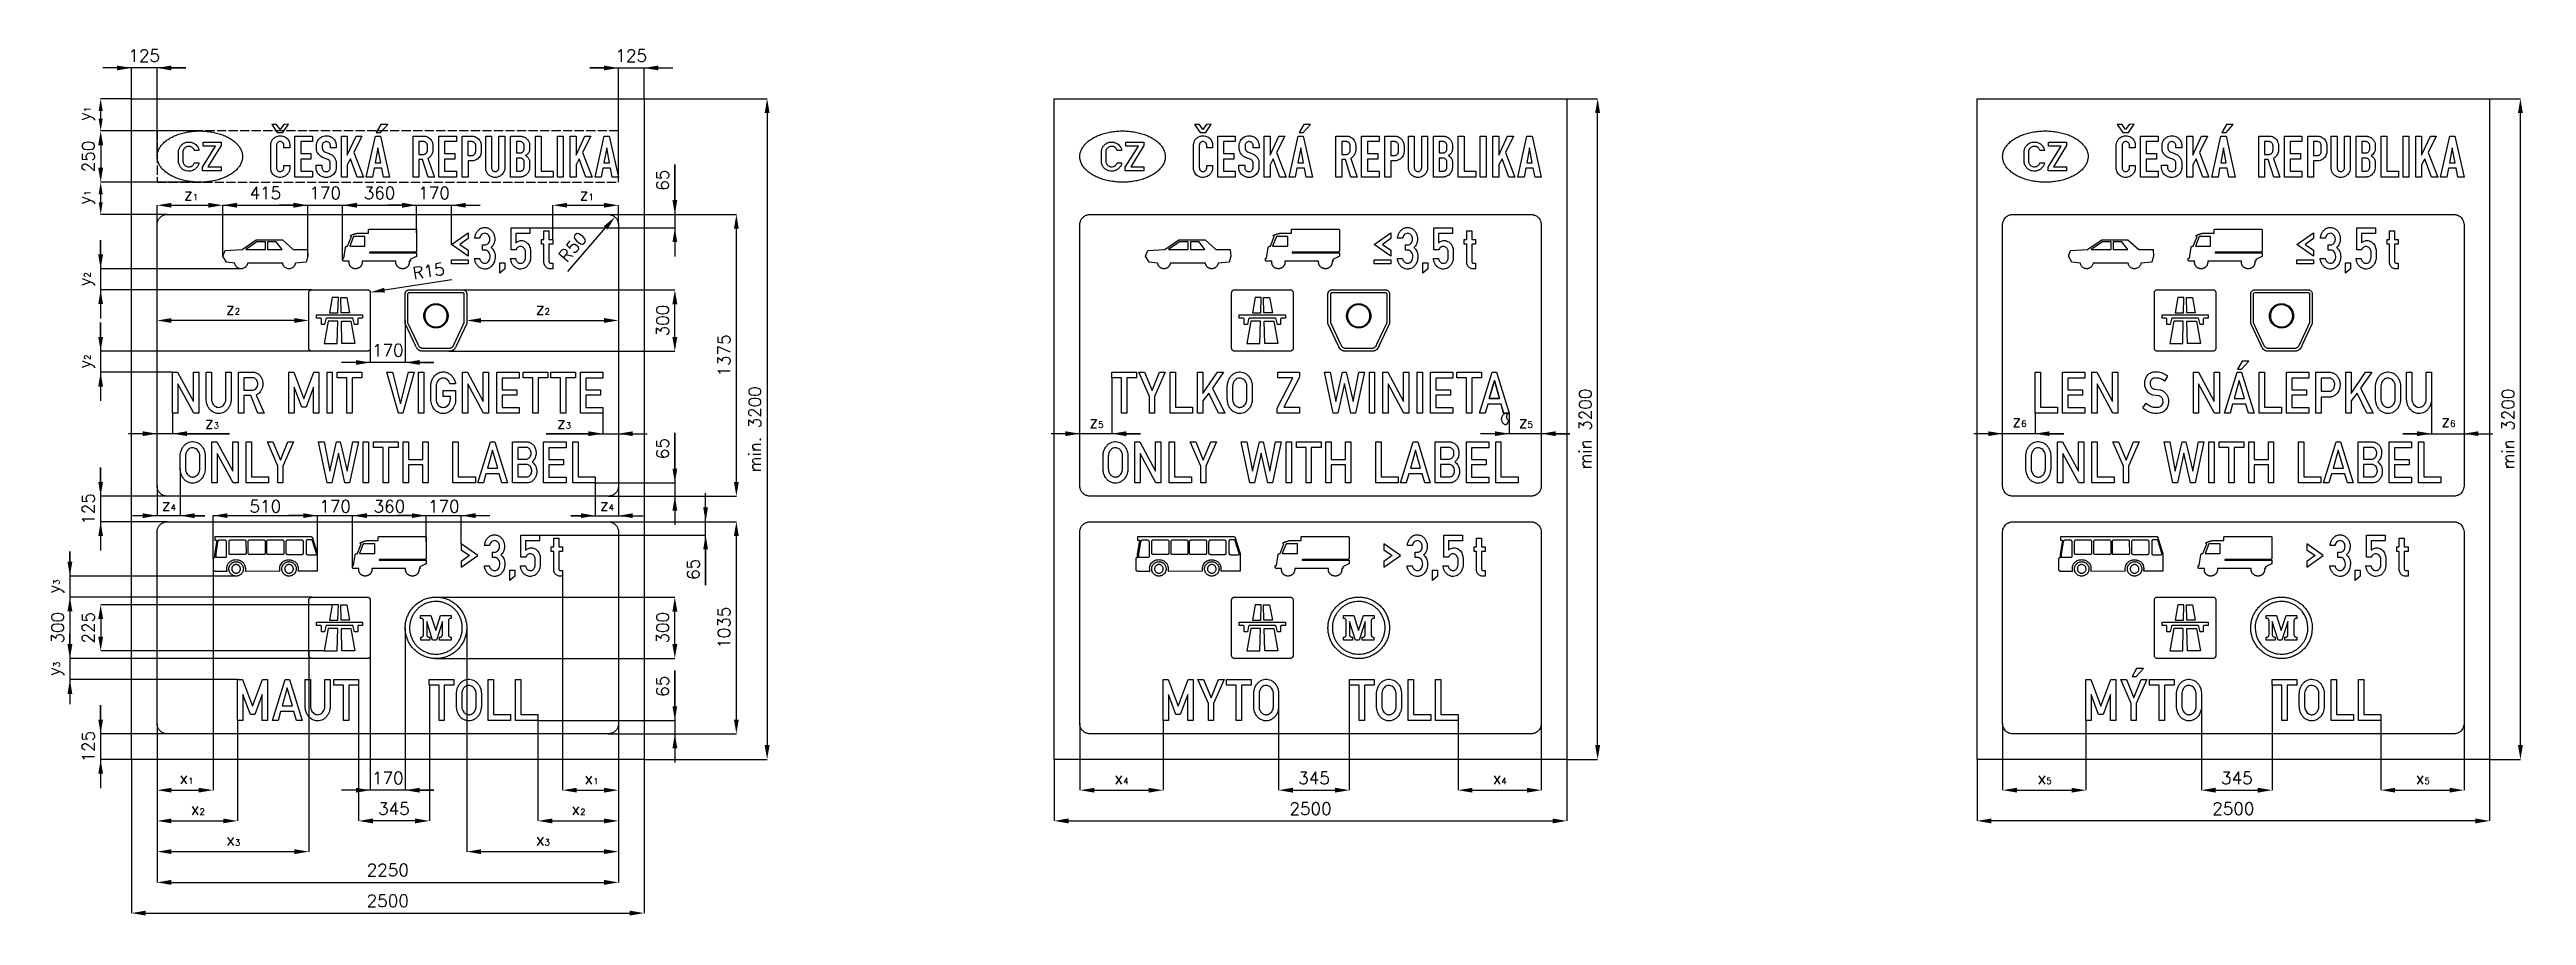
# Model space of a CAD drawing. Header units: millimetres. Extents: x -399 to 11679, y -762 to 3465.
import ezdxf

# ---------------------------------------------------------------- set-up
doc = ezdxf.new("R2010")
doc.units = ezdxf.units.MM
doc.header["$LTSCALE"] = 5
doc.linetypes.add('ACAD_ISO02W100', pattern=[15, 12, -3])
doc.layers.add('Kóty', color=2, linetype='Continuous')
doc.layers.add('Značka', color=7, linetype='Continuous')
doc.styles.get("Standard").update_dxf_attribs({"font": 'romand.shx', "height": 60})
doc.dimstyles.get("Standard").update_dxf_attribs({"dimtxt": 60, "dimasz": 70, "dimexe": 0.18, "dimexo": 0.0625, "dimgap": 30, "dimtad": 1, "dimdec": 0, "dimzin": 0, "dimdsep": 46, "dimtxsty": 'Standard', "dimcen": 0.09, "dimadec": 0, "dimazin": 0, "dimtfac": 1, "dimtdec": 0, "dimtofl": 0, "dimtmove": 0, "dimatfit": 3, "dimfxl": 1, "dimtolj": 1, "dimtzin": 0, "dimarcsym": 0})

msp = doc.modelspace()

# ---------------------------------------------------------------- texts
at = {"layer": 'Kóty', "char_height": 60, "attachment_point": 5}
for s, insert in [('\\A1;125', (62.509, 3435.18)), ('\\A1;125', (2437.5, 3435.09)), ('\\A1;170', (1475.47, 2765)), ('\\A1;170', (1250, 1997.5)), ('\\A1;510', (652.97, 1235)), ('\\A1;170', (992.97, 1235)), ('\\A1;360', (1257.97, 1235)), ('\\A1;170', (1522.97, 1235)), ('\\A1;170', (1250.005, -90.09))]:
    msp.add_mtext(s, dxfattribs=dict(at, insert=insert))
at = {"layer": 'Kóty', "char_height": 60, "attachment_point": 1, "rotation": 90}
for s, insert in [('y{\\H0.5x;1}', (-260.319, 3117.885)), ('y{\\H0.5x;1}', (-259.665, 2709.905)), ('y{\\H0.5x;2}', (-260.408, 2311.374)), ('y{\\H0.5x;2}', (-259.81, 1909.016)), ('y{\\H0.5x;3}', (-410.194, 811.417)), ('y{\\H0.5x;3}', (-409.639, 409.448))]:
    msp.add_mtext_dynamic_manual_height_columns(s, width=70.63977, gutter_width=300, heights=[0], dxfattribs=dict(at, insert=insert))
at = {"layer": 'Kóty', "char_height": 60, "attachment_point": 5, "rotation": 90}
for s, insert in [('\\A1;65', (2590, 2827.143)), ('\\A1;65', (2590, 1517.143)), ('\\A1;125', (-210.09, 1222.5)), ('\\A1;65', (2740, 927.857)), ('\\A1;65', (2590, 357.143)), ('\\A1;125', (-210.09, 62.5))]:
    msp.add_mtext(s, dxfattribs=dict(at, insert=insert))
at = {"layer": 'Kóty', "char_height": 60, "attachment_point": 1}
for s, insert in [('z{\\H0.5x;1}', (255.693, 2789.645)), ('z{\\H0.5x;1}', (2185.365, 2789.961)), ('z{\\H0.5x;2}', (459.952, 2231.985)), ('z{\\H0.5x;2}', (1971.045, 2232.197)), ('z{\\H0.5x;3}', (357.64, 1675.2)), ('z{\\H0.5x;3}', (2074.669, 1674.741)), ('z{\\H0.5x;5}', (4670.79, 1679.247)), ('z{\\H0.5x;5}', (6764.7, 1679.247)), ('z{\\H0.5x;6}', (9172.01, 1684.247)), ('z{\\H0.5x;6}', (11263.47, 1684.247)), ('z{\\H0.5x;4}', (147.352, 1274.782)), ('z{\\H0.5x;4}', (2284.405, 1274.782)), ('x{\\H0.5x;1}', (232.841, -59.712)), ('x{\\H0.5x;1}', (2208.269, -61.211)), ('x{\\H0.5x;4}', (4792.888, -60.496)), ('x{\\H0.5x;4}', (6636.968, -60.496)), ('x{\\H0.5x;5}', (9294.139, -59.821)), ('x{\\H0.5x;5}', (11138.219, -59.821)), ('x{\\H0.5x;2}', (288.405, -209.806)), ('x{\\H0.5x;2}', (2144.642, -211.004)), ('x{\\H0.5x;3}', (461.255, -360.657)), ('x{\\H0.5x;3}', (1971.095, -359.779))]:
    msp.add_mtext_dynamic_manual_height_columns(s, width=70.63977, gutter_width=300, heights=[0], dxfattribs=dict(at, insert=insert))

# ---------------------------------------------------------------- blocks, each defined once
blk = doc.blocks.new('*D0')
at = {"layer": 'Defpoints', "color": 0, "transparency": 16777216}
for p in [(330, 3068), (-150, 2818), (331, 2818)]:
    blk.add_point(p, dxfattribs=at)
at = {"layer": 'Kóty', "color": 0, "lineweight": -2, "transparency": 16777216}
for p, q in [((330, 3068), (-150, 3068)), ((-150, 2998), (-150, 2888)), ((331, 2818), (-150, 2818))]:
    blk.add_line(p, q, dxfattribs=at)
at = {"layer": 'Kóty', "color": 0, "transparency": 16777216}
for points in [[(-162, 2998), (-138, 2998), (-150, 3068)], [(-162, 2888), (-138, 2888), (-150, 2818)]]:
    blk.add_solid(points, dxfattribs=at)
at = {"layer": 'Kóty', "color": 0, "transparency": 16777216, "insert": (-210, 2943), "char_height": 60, "attachment_point": 5, "rotation": 90}
blk.add_mtext('\\A1;250', dxfattribs=at)
blk = doc.blocks.new('*D1')
at = {"layer": 'Defpoints', "color": 0, "transparency": 16777216}
for p in [(980, 755), (-150, 530), (940, 530)]:
    blk.add_point(p, dxfattribs=at)
at = {"layer": 'Kóty', "color": 0, "lineweight": -2, "transparency": 16777216}
for p, q in [((980, 755), (-150, 755)), ((-150, 685), (-150, 600)), ((940, 530), (-150, 530))]:
    blk.add_line(p, q, dxfattribs=at)
at = {"layer": 'Kóty', "color": 0, "transparency": 16777216}
for points in [[(-162, 685), (-138, 685), (-150, 755)], [(-162, 600), (-138, 600), (-150, 530)]]:
    blk.add_solid(points, dxfattribs=at)
at = {"layer": 'Kóty', "color": 0, "transparency": 16777216, "insert": (-210, 643), "char_height": 60, "attachment_point": 5, "rotation": 90}
blk.add_mtext('\\A1;225', dxfattribs=at)
blk = doc.blocks.new('*D2')
at = {"layer": 'Defpoints', "color": 0, "transparency": 16777216}
for p in [(880, 792), (-300, 492), (880, 492)]:
    blk.add_point(p, dxfattribs=at)
at = {"layer": 'Kóty', "color": 0, "lineweight": -2, "transparency": 16777216}
for p, q in [((880, 792), (-300, 792)), ((-300, 723), (-300, 563)), ((880, 492), (-300, 492))]:
    blk.add_line(p, q, dxfattribs=at)
at = {"layer": 'Kóty', "color": 0, "transparency": 16777216}
for points in [[(-312, 723), (-288, 723), (-300, 792)], [(-312, 563), (-288, 563), (-300, 492)]]:
    blk.add_solid(points, dxfattribs=at)
at = {"layer": 'Kóty', "color": 0, "transparency": 16777216, "insert": (-360, 643), "char_height": 60, "attachment_point": 5, "rotation": 90}
blk.add_mtext('\\A1;300', dxfattribs=at)
blk = doc.blocks.new('*D3')
at = {"layer": 'Defpoints', "color": 0, "transparency": 16777216}
for p in [(1108, 363), (1453, 363), (1108, -300)]:
    blk.add_point(p, dxfattribs=at)
at = {"layer": 'Kóty', "color": 0, "lineweight": -2, "transparency": 16777216}
for p, q in [((1108, 363), (1108, -300)), ((1453, 363), (1453, -300)), ((1383, -300), (1178, -300))]:
    blk.add_line(p, q, dxfattribs=at)
at = {"layer": 'Kóty', "color": 0, "transparency": 16777216}
for points in [[(1178, -288), (1178, -312), (1108, -300)], [(1383, -288), (1383, -312), (1453, -300)]]:
    blk.add_solid(points, dxfattribs=at)
at = {"layer": 'Kóty', "color": 0, "transparency": 16777216, "insert": (1280, -240), "char_height": 60, "attachment_point": 5}
blk.add_mtext('\\A1;345', dxfattribs=at)
blk = doc.blocks.new('*D4')
at = {"layer": 'Defpoints', "color": 0, "transparency": 16777216}
for p in [(125, 175), (2375, 175), (2375, -600)]:
    blk.add_point(p, dxfattribs=at)
at = {"layer": 'Kóty', "color": 0, "lineweight": -2, "transparency": 16777216}
for p, q in [((125, 175), (125, -600)), ((2375, 175), (2375, -600)), ((195, -600), (2305, -600))]:
    blk.add_line(p, q, dxfattribs=at)
at = {"layer": 'Kóty', "color": 0, "transparency": 16777216}
for points in [[(195, -588), (195, -612), (125, -600)], [(2305, -588), (2305, -612), (2375, -600)]]:
    blk.add_solid(points, dxfattribs=at)
at = {"layer": 'Kóty', "color": 0, "transparency": 16777216, "insert": (1250, -540), "char_height": 60, "attachment_point": 5}
blk.add_mtext('\\A1;2250', dxfattribs=at)
blk = doc.blocks.new('*D5')
at = {"layer": 'Defpoints', "color": 0, "transparency": 16777216}
for p in [(0, 0), (2500, 0), (2500, -750)]:
    blk.add_point(p, dxfattribs=at)
at = {"layer": 'Kóty', "color": 0, "lineweight": -2, "transparency": 16777216}
for p, q in [((0, 0), (0, -750)), ((2500, 0), (2500, -750)), ((70, -750), (2430, -750))]:
    blk.add_line(p, q, dxfattribs=at)
at = {"layer": 'Kóty', "color": 0, "transparency": 16777216}
for points in [[(70, -738), (70, -762), (0, -750)], [(2430, -738), (2430, -762), (2500, -750)]]:
    blk.add_solid(points, dxfattribs=at)
at = {"layer": 'Kóty', "color": 0, "transparency": 16777216, "insert": (1250, -690), "char_height": 60, "attachment_point": 5}
blk.add_mtext('\\A1;2500', dxfattribs=at)
blk = doc.blocks.new('*D6')
at = {"layer": 'Defpoints', "color": 0, "transparency": 16777216}
for p in [(1487, 792), (2650, 792), (1483, 493)]:
    blk.add_point(p, dxfattribs=at)
at = {"layer": 'Kóty', "color": 0, "lineweight": -2, "transparency": 16777216}
for p, q in [((1487, 792), (2650, 792)), ((2650, 563), (2650, 722)), ((1483, 493), (2650, 493))]:
    blk.add_line(p, q, dxfattribs=at)
at = {"layer": 'Kóty', "color": 0, "transparency": 16777216}
for points in [[(2638, 722), (2662, 722), (2650, 792)], [(2638, 563), (2662, 563), (2650, 493)]]:
    blk.add_solid(points, dxfattribs=at)
at = {"layer": 'Kóty', "color": 0, "transparency": 16777216, "insert": (2590, 643), "char_height": 60, "attachment_point": 5, "rotation": 90}
blk.add_mtext('\\A1;300', dxfattribs=at)
blk = doc.blocks.new('*D7')
at = {"layer": 'Defpoints', "color": 0, "transparency": 16777216}
for p in [(1615, 2292), (2650, 2292), (1548, 1992)]:
    blk.add_point(p, dxfattribs=at)
at = {"layer": 'Kóty', "color": 0, "lineweight": -2, "transparency": 16777216}
for p, q in [((1615, 2292), (2650, 2292)), ((2650, 2062), (2650, 2222)), ((1548, 1992), (2650, 1992))]:
    blk.add_line(p, q, dxfattribs=at)
at = {"layer": 'Kóty', "color": 0, "transparency": 16777216}
for points in [[(2638, 2222), (2662, 2222), (2650, 2292)], [(2638, 2062), (2662, 2062), (2650, 1992)]]:
    blk.add_solid(points, dxfattribs=at)
at = {"layer": 'Kóty', "color": 0, "transparency": 16777216, "insert": (2590, 2142), "char_height": 60, "attachment_point": 5, "rotation": 90}
blk.add_mtext('\\A1;300', dxfattribs=at)
blk = doc.blocks.new('*D8')
at = {"layer": 'Defpoints', "color": 0, "transparency": 16777216}
for p in [(2325, 1160), (2950, 1160), (2325, 125)]:
    blk.add_point(p, dxfattribs=at)
at = {"layer": 'Kóty', "color": 0, "lineweight": -2, "transparency": 16777216}
for p, q in [((2325, 1160), (2950, 1160)), ((2950, 195), (2950, 1090)), ((2325, 125), (2950, 125))]:
    blk.add_line(p, q, dxfattribs=at)
at = {"layer": 'Kóty', "color": 0, "transparency": 16777216}
for points in [[(2938, 1090), (2962, 1090), (2950, 1160)], [(2938, 195), (2962, 195), (2950, 125)]]:
    blk.add_solid(points, dxfattribs=at)
at = {"layer": 'Kóty', "color": 0, "transparency": 16777216, "insert": (2890, 643), "char_height": 60, "attachment_point": 5, "rotation": 90}
blk.add_mtext('\\A1;1035', dxfattribs=at)
blk = doc.blocks.new('*D9')
at = {"layer": 'Defpoints', "color": 0, "transparency": 16777216}
for p in [(2325, 2660), (2950, 2660), (2325, 1285)]:
    blk.add_point(p, dxfattribs=at)
at = {"layer": 'Kóty', "color": 0, "lineweight": -2, "transparency": 16777216}
for p, q in [((2325, 2660), (2950, 2660)), ((2950, 1355), (2950, 2590)), ((2325, 1285), (2950, 1285))]:
    blk.add_line(p, q, dxfattribs=at)
at = {"layer": 'Kóty', "color": 0, "transparency": 16777216}
for points in [[(2938, 2590), (2962, 2590), (2950, 2660)], [(2938, 1355), (2962, 1355), (2950, 1285)]]:
    blk.add_solid(points, dxfattribs=at)
at = {"layer": 'Kóty', "color": 0, "transparency": 16777216, "insert": (2890, 1972), "char_height": 60, "attachment_point": 5, "rotation": 90}
blk.add_mtext('\\A1;1375', dxfattribs=at)
blk = doc.blocks.new('*D10')
at = {"layer": 'Defpoints', "color": 0, "transparency": 16777216}
for p in [(2500, 3225), (2500, 0), (3100, 0)]:
    blk.add_point(p, dxfattribs=at)
at = {"layer": 'Kóty', "color": 0, "lineweight": -2, "transparency": 16777216}
for p, q in [((2500, 3225), (3100, 3225)), ((3100, 3155), (3100, 70)), ((2500, 0), (3100, 0))]:
    blk.add_line(p, q, dxfattribs=at)
at = {"layer": 'Kóty', "color": 0, "transparency": 16777216}
for points in [[(3088, 3155), (3112, 3155), (3100, 3225)], [(3088, 70), (3112, 70), (3100, 0)]]:
    blk.add_solid(points, dxfattribs=at)
at = {"layer": 'Kóty', "color": 0, "transparency": 16777216, "insert": (3040, 1612), "char_height": 60, "attachment_point": 5, "rotation": 90}
blk.add_mtext('\\A1;min. 3200', dxfattribs=at)
blk = doc.blocks.new('*D11')
at = {"layer": 'Defpoints', "color": 0, "transparency": 16777216}
for p in [(860, 2705), (445, 2457), (860, 2457)]:
    blk.add_point(p, dxfattribs=at)
at = {"layer": 'Kóty', "color": 0, "lineweight": -2, "transparency": 16777216}
for p, q in [((445, 2457), (445, 2705)), ((515, 2705), (790, 2705)), ((860, 2457), (860, 2705))]:
    blk.add_line(p, q, dxfattribs=at)
at = {"layer": 'Kóty', "color": 0, "transparency": 16777216}
for points in [[(515, 2717), (515, 2693), (445, 2705)], [(790, 2717), (790, 2693), (860, 2705)]]:
    blk.add_solid(points, dxfattribs=at)
at = {"layer": 'Kóty', "color": 0, "transparency": 16777216, "insert": (653, 2765), "char_height": 60, "attachment_point": 5}
blk.add_mtext('\\A1;415', dxfattribs=at)
blk = doc.blocks.new('*D12')
at = {"layer": 'Defpoints', "color": 0, "transparency": 16777216}
for p in [(1030, 2705), (860, 2457), (1030, 2439)]:
    blk.add_point(p, dxfattribs=at)
at = {"layer": 'Kóty', "color": 0, "lineweight": -2, "transparency": 16777216}
for p, q in [((790, 2705), (720, 2705)), ((860, 2457), (860, 2705)), ((1030, 2439), (1030, 2705)), ((1100, 2705), (1170, 2705))]:
    blk.add_line(p, q, dxfattribs=at)
at = {"layer": 'Kóty', "color": 0, "transparency": 16777216}
for points in [[(790, 2717), (790, 2693), (860, 2705)], [(1100, 2717), (1100, 2693), (1030, 2705)]]:
    blk.add_solid(points, dxfattribs=at)
at = {"layer": 'Kóty', "color": 0, "transparency": 16777216, "insert": (945, 2765), "char_height": 60, "attachment_point": 5}
blk.add_mtext('\\A1;170', dxfattribs=at)
blk = doc.blocks.new('*D13')
at = {"layer": 'Defpoints', "color": 0, "transparency": 16777216}
for p in [(1390, 2705), (1390, 2570), (1030, 2439)]:
    blk.add_point(p, dxfattribs=at)
at = {"layer": 'Kóty', "color": 0, "lineweight": -2, "transparency": 16777216}
for p, q in [((1030, 2439), (1030, 2705)), ((1100, 2705), (1320, 2705)), ((1390, 2570), (1390, 2705))]:
    blk.add_line(p, q, dxfattribs=at)
at = {"layer": 'Kóty', "color": 0, "transparency": 16777216}
for points in [[(1100, 2717), (1100, 2693), (1030, 2705)], [(1320, 2717), (1320, 2693), (1390, 2705)]]:
    blk.add_solid(points, dxfattribs=at)
at = {"layer": 'Kóty', "color": 0, "transparency": 16777216, "insert": (1210, 2765), "char_height": 60, "attachment_point": 5}
blk.add_mtext('\\A1;360', dxfattribs=at)
blk = doc.blocks.new('*D14')
at = {"layer": 'Defpoints', "color": 0, "transparency": 16777216}
for p in [(2325, 2610), (2358, 2648)]:
    blk.add_point(p, dxfattribs=at)
at = {"layer": 'Kóty', "color": 0, "lineweight": -2, "transparency": 16777216}
blk.add_line((2128, 2382), (2312, 2595), dxfattribs=at)
at = {"layer": 'Kóty', "color": 0, "transparency": 16777216}
blk.add_solid([(2303, 2602), (2321, 2587), (2358, 2648)], dxfattribs=at)
at = {"layer": 'Kóty', "color": 0, "transparency": 16777216, "insert": (2152, 2501), "char_height": 60, "attachment_point": 5, "rotation": 49.1592}
blk.add_mtext('\\A1;R50', dxfattribs=at)
blk = doc.blocks.new('*D15')
at = {"layer": 'Defpoints', "color": 0, "transparency": 16777216}
for p in [(1150, 2278), (1165, 2280)]:
    blk.add_point(p, dxfattribs=at)
at = {"layer": 'Kóty', "color": 0, "lineweight": -2, "transparency": 16777216}
for p, q in [((1562, 2341), (1234, 2290)), ((1150, 2278), (1150, 2278)), ((1150, 2277), (1150, 2278))]:
    blk.add_line(p, q, dxfattribs=at)
at = {"layer": 'Kóty', "color": 0, "transparency": 16777216}
blk.add_solid([(1232, 2302), (1236, 2279), (1165, 2280)], dxfattribs=at)
at = {"layer": 'Kóty', "color": 0, "transparency": 16777216, "insert": (1449, 2384), "char_height": 60, "attachment_point": 5, "rotation": 8.777}
blk.add_mtext('\\A1;R15', dxfattribs=at)
blk = doc.blocks.new('*D16')
at = {"layer": 'Defpoints', "color": 0, "transparency": 16777216}
for p in [(5939, 363), (5594, 290), (5939, -150)]:
    blk.add_point(p, dxfattribs=at)
at = {"layer": 'Kóty', "color": 0, "lineweight": -2, "transparency": 16777216}
for p, q in [((5939, 363), (5939, -150)), ((5594, 290), (5594, -150)), ((5664, -150), (5869, -150))]:
    blk.add_line(p, q, dxfattribs=at)
at = {"layer": 'Kóty', "color": 0, "transparency": 16777216}
for points in [[(5664, -138), (5664, -162), (5594, -150)], [(5869, -138), (5869, -162), (5939, -150)]]:
    blk.add_solid(points, dxfattribs=at)
at = {"layer": 'Kóty', "color": 0, "transparency": 16777216, "insert": (5767, -90), "char_height": 60, "attachment_point": 5}
blk.add_mtext('\\A1;345', dxfattribs=at)
blk = doc.blocks.new('*D17')
at = {"layer": 'Defpoints', "color": 0, "transparency": 16777216}
for p in [(4500, 0), (7000, 0), (7000, -300)]:
    blk.add_point(p, dxfattribs=at)
at = {"layer": 'Kóty', "color": 0, "lineweight": -2, "transparency": 16777216}
for p, q in [((4500, 0), (4500, -300)), ((7000, 0), (7000, -300)), ((4570, -300), (6930, -300))]:
    blk.add_line(p, q, dxfattribs=at)
at = {"layer": 'Kóty', "color": 0, "transparency": 16777216}
for points in [[(4570, -288), (4570, -312), (4500, -300)], [(6930, -288), (6930, -312), (7000, -300)]]:
    blk.add_solid(points, dxfattribs=at)
at = {"layer": 'Kóty', "color": 0, "transparency": 16777216, "insert": (5750, -240), "char_height": 60, "attachment_point": 5}
blk.add_mtext('\\A1;2500', dxfattribs=at)
blk = doc.blocks.new('*D18')
at = {"layer": 'Defpoints', "color": 0, "transparency": 16777216}
for p in [(10439, 363), (10094, 290), (10439, -150)]:
    blk.add_point(p, dxfattribs=at)
at = {"layer": 'Kóty', "color": 0, "lineweight": -2, "transparency": 16777216}
for p, q in [((10439, 363), (10439, -150)), ((10094, 290), (10094, -150)), ((10164, -150), (10369, -150))]:
    blk.add_line(p, q, dxfattribs=at)
at = {"layer": 'Kóty', "color": 0, "transparency": 16777216}
for points in [[(10164, -138), (10164, -162), (10094, -150)], [(10369, -138), (10369, -162), (10439, -150)]]:
    blk.add_solid(points, dxfattribs=at)
at = {"layer": 'Kóty', "color": 0, "transparency": 16777216, "insert": (10267, -90), "char_height": 60, "attachment_point": 5}
blk.add_mtext('\\A1;345', dxfattribs=at)
blk = doc.blocks.new('*D19')
at = {"layer": 'Defpoints', "color": 0, "transparency": 16777216}
for p in [(9000, 0), (11500, 0), (9000, -300)]:
    blk.add_point(p, dxfattribs=at)
at = {"layer": 'Kóty', "color": 0, "lineweight": -2, "transparency": 16777216}
for p, q in [((9000, 0), (9000, -300)), ((11500, 0), (11500, -300)), ((11430, -300), (9070, -300))]:
    blk.add_line(p, q, dxfattribs=at)
at = {"layer": 'Kóty', "color": 0, "transparency": 16777216}
for points in [[(9070, -288), (9070, -312), (9000, -300)], [(11430, -288), (11430, -312), (11500, -300)]]:
    blk.add_solid(points, dxfattribs=at)
at = {"layer": 'Kóty', "color": 0, "transparency": 16777216, "insert": (10250, -240), "char_height": 60, "attachment_point": 5}
blk.add_mtext('\\A1;2500', dxfattribs=at)
blk = doc.blocks.new('*D20')
at = {"layer": 'Defpoints', "color": 0, "transparency": 16777216}
for p in [(7000, 3225), (7150, 3225), (7000, 0)]:
    blk.add_point(p, dxfattribs=at)
at = {"layer": 'Kóty', "color": 0, "lineweight": -2, "transparency": 16777216}
for p, q in [((7000, 3225), (7150, 3225)), ((7150, 70), (7150, 3155)), ((7000, 0), (7150, 0))]:
    blk.add_line(p, q, dxfattribs=at)
at = {"layer": 'Kóty', "color": 0, "transparency": 16777216}
for points in [[(7138, 3155), (7162, 3155), (7150, 3225)], [(7138, 70), (7162, 70), (7150, 0)]]:
    blk.add_solid(points, dxfattribs=at)
at = {"layer": 'Kóty', "color": 0, "transparency": 16777216, "insert": (7090, 1613), "char_height": 60, "attachment_point": 5, "rotation": 90}
blk.add_mtext('\\A1;min 3200', dxfattribs=at)
blk = doc.blocks.new('*D21')
at = {"layer": 'Defpoints', "color": 0, "transparency": 16777216}
for p in [(11500, 3225), (11650, 3225), (11500, 0)]:
    blk.add_point(p, dxfattribs=at)
at = {"layer": 'Kóty', "color": 0, "lineweight": -2, "transparency": 16777216}
for p, q in [((11500, 3225), (11650, 3225)), ((11650, 70), (11650, 3155)), ((11500, 0), (11650, 0))]:
    blk.add_line(p, q, dxfattribs=at)
at = {"layer": 'Kóty', "color": 0, "transparency": 16777216}
for points in [[(11638, 3155), (11662, 3155), (11650, 3225)], [(11638, 70), (11662, 70), (11650, 0)]]:
    blk.add_solid(points, dxfattribs=at)
at = {"layer": 'Kóty', "color": 0, "transparency": 16777216, "insert": (11590, 1613), "char_height": 60, "attachment_point": 5, "rotation": 90}
blk.add_mtext('\\A1;min 3200', dxfattribs=at)

# ---------------------------------------------------------------- dimensions: what is measured, and where the dimension line sits
at = {"layer": 'Kóty'}
for base, p1, p2, text, picture, middle in [((3100, 0), (2500, 3225), (2500, 0), 'min. 3200', '*D10', (3040, 1612.5)), ((7150, 3225), (7000, 0), (7000, 3225), 'min 3200', '*D20', (7090, 1612.5)), ((11650, 3225), (11500, 0), (11500, 3225), 'min 3200', '*D21', (11590, 1612.5))]:
    dim = msp.add_linear_dim(base=base, p1=p1, p2=p2, angle=90, text=text, dimstyle='Standard', dxfattribs=at)
    dim.commit()
    dim.dimension.update_dxf_attribs({"geometry": picture, "text_midpoint": middle})
for base, p1, p2, picture, middle in [((-150, 2817.51), (330.439, 3067.51), (330.606, 2817.51), '*D0', (-210, 2942.51)), ((2950, 2660), (2325, 1285), (2325, 2660), '*D9', (2890, 1972.5)), ((2650, 2292.5), (1548.26, 1992.5), (1615.28, 2292.5), '*D7', (2590, 2142.5)), ((2950, 1160), (2325, 125), (2325, 1160), '*D8', (2890, 642.5)), ((-300, 492.5), (880, 792.5), (880, 492.5), '*D2', (-360, 642.5)), ((-150, 530), (979.662, 755), (939.989, 530), '*D1', (-210, 642.5)), ((2650, 792.487), (1483.04, 492.513), (1486.96, 792.487), '*D6', (2590, 642.5))]:
    dim = msp.add_linear_dim(base=base, p1=p1, p2=p2, angle=90, dimstyle='Standard', dxfattribs=at)
    dim.commit()
    dim.dimension.update_dxf_attribs({"geometry": picture, "text_midpoint": middle})
for base, p1, p2, picture, middle in [((860.47, 2705), (445.47, 2456.74), (860.47, 2456.74), '*D11', (652.97, 2765)), ((1390.47, 2705), (1030.47, 2438.755), (1390.47, 2570.09), '*D13', (1210.47, 2765)), ((1107.62, -300), (1452.62, 363.042), (1107.62, 363.042), '*D3', (1280.12, -240)), ((5939.49, -150), (5594.49, 290.406), (5939.49, 363.042), '*D16', (5766.99, -90)), ((10439.49, -150), (10094.49, 290.406), (10439.49, 363.042), '*D18', (10266.99, -90)), ((2375, -600), (125, 175), (2375, 175), '*D4', (1250, -540)), ((2500, -750), (0, 0), (2500, 0), '*D5', (1250, -690)), ((7000, -300), (4500, 0), (7000, 0), '*D17', (5750, -240)), ((9000, -300), (11500, 0), (9000, 0), '*D19', (10250, -240))]:
    dim = msp.add_linear_dim(base=base, p1=p1, p2=p2, dimstyle='Standard', dxfattribs=at)
    dim.commit()
    dim.dimension.update_dxf_attribs({"geometry": picture, "text_midpoint": middle})
dim = msp.add_linear_dim(base=(1030.47, 2705), p1=(860.47, 2456.74), p2=(1030.47, 2439.325), dimstyle='Standard', dxfattribs=at)
dim.commit()
dim.dimension.update_dxf_attribs({"geometry": '*D12', "text_midpoint": (945.47, 2705), "dimtype": 160})
for center, mpoint, picture, middle in [((2325, 2610), (2357.698, 2647.826), '*D14', (2197.011, 2461.936)), ((1150, 2277.5), (1164.824, 2279.789), '*D15', (1457.942, 2325.045))]:
    dim = msp.add_radius_dim(center=center, mpoint=mpoint, dimstyle='Standard', dxfattribs=at)
    dim.commit()
    dim.dimension.update_dxf_attribs({"geometry": picture, "text_midpoint": middle, "dimtype": 164})

# ---------------------------------------------------------------- linework, layer by layer
at = {"layer": 'Kóty'}
for p, q in [((265.018, 3375.18), (-140, 3375.18)), ((0, 3225.062), (0, 3375.36)), ((125.018, 2944.202), (125.018, 3375.36)), ((195.018, 3375.18), (265.018, 3375.18)), ((2305, 3375.09), (2235, 3375.09)), ((2235, 3375.09), (2640, 3375.09)), ((2375, 2842.562), (2375, 3375.27)), ((2500, 3225.062), (2500, 3375.27)), ((-0.062, 3225), (-150.18, 3225)), ((-150, 3127.51), (-150, 3165)), ((125.18, 3067.51), (-150.18, 3067.51)), ((2650, 2904.286), (2650, 2455)), ((2650, 2730), (2650, 2904.286)), ((124.938, 2817.51), (-150.18, 2817.51)), ((174.938, 2660), (-150.18, 2660)), ((-150, 2720), (-150, 2757.51)), ((125, 2610.062), (125, 2705.18)), ((195, 2705), (375.47, 2705)), ((445.47, 2456.802), (445.47, 2705.18)), ((445.47, 2705.18), (1700.47, 2705)), ((1320.47, 2705), (1250.47, 2705)), ((1390.47, 2570.153), (1390.47, 2705.18)), ((1560.47, 2513.633), (1560.47, 2705.18)), ((2054.51, 2538.043), (2054.51, 2705.18)), ((2124.51, 2705), (2304.904, 2705)), ((2325.062, 2660), (2650.18, 2660)), ((2374.904, 2613.69), (2374.904, 2705.18)), ((1942.952, 2595), (2650.18, 2595)), ((-150.18, 2535.2), (-150.18, 2152.5)), ((-150.18, 2465.2), (-150.18, 2535.2)), ((538.724, 2395.2), (-150.36, 2395.2)), ((879.938, 2292.5), (-150.36, 2292.5)), ((-150.18, 2132.5), (-150.18, 1750)), ((-150.18, 2062.5), (-150.18, 2132.5)), ((125, 2142.562), (125, 2142.68)), ((125, 2142.617), (125, 2142.32)), ((795, 2142.5), (195, 2142.5)), ((865, 2142.562), (865, 2142.68)), ((865, 2142.617), (865, 2142.32)), ((1165, 2142.438), (1165, 1937.32)), ((1335, 2142.438), (1335, 1937.32)), ((1635, 2142.562), (1635, 2142.68)), ((1635, 2142.617), (1635, 2142.32)), ((1705, 2142.5), (2305, 2142.5)), ((2375, 2142.562), (2375, 2142.68)), ((2375, 2142.617), (2375, 2142.32)), ((879.938, 1992.5), (-150.36, 1992.5)), ((1475, 1937.5), (1025, 1937.5)), ((1405, 1937.5), (1475, 1937.5)), ((200.781, 1890), (-150.36, 1890)), ((4781.09, 1862.977), (4781.09, 1589.82)), ((4781.09, 1862.915), (4781.09, 1589.82)), ((11216.45, 1757.938), (11216.45, 1589.82)), ((477.986, 1590), (-15, 1590)), ((125, 1590.062), (125, 1590.18)), ((200.843, 1689.938), (200.843, 1589.82)), ((270.843, 1590), (477.986, 1590)), ((2021.697, 1590), (2515, 1590)), ((2228.84, 1590), (2021.697, 1590)), ((2298.84, 1689.875), (2298.84, 1589.82)), ((2375, 1590.062), (2375, 1590.18)), ((2650, 1594.286), (2650, 1145)), ((2650, 1420), (2650, 1594.286)), ((4921.09, 1590), (4485, 1590)), ((4625, 1590.062), (4625, 1590.18)), ((4625, 1590.118), (4625, 1589.82)), ((4851.09, 1590), (4921.09, 1590)), ((7015, 1590), (6578.91, 1590)), ((6718.91, 1689.938), (6718.91, 1589.82)), ((6718.91, 1689.875), (6718.91, 1589.82)), ((6875, 1590.062), (6875, 1590.18)), ((6875, 1590.062), (6875, 1590.18)), ((6945, 1590), (7015, 1590)), ((9423.53, 1590), (8985, 1590)), ((9125, 1590.062), (9125, 1590.18)), ((9125, 1590.118), (9125, 1589.82)), ((9283.53, 1689.938), (9283.53, 1589.82)), ((9353.53, 1590), (9423.53, 1590)), ((11146.45, 1590), (11076.45, 1590)), ((11076.45, 1590), (11515, 1590)), ((11375, 1590.062), (11375, 1590.18)), ((11375, 1590.062), (11375, 1590.18)), ((-150.09, 1425), (-150.09, 1020)), ((-150.09, 1355), (-150.09, 1425)), ((-150.09, 1345), (-150.09, 1405)), ((125, 1334.938), (125, 1189.64)), ((237.916, 1417.918), (237.916, 1189.64)), ((2262.022, 1350), (2650.18, 1350)), ((2262.022, 1349.938), (2262.022, 1189.64)), ((2375, 1334.938), (2375, 1189.64)), ((174.938, 1285), (-150.27, 1285)), ((2325.062, 1285), (2650.18, 1285)), ((2800, 850.714), (2800, 1300)), ((174.938, 1160), (-150.27, 1160)), ((357.916, 1189.82), (5, 1189.82)), ((297.916, 1189.82), (357.916, 1189.82)), ((397.97, 1190.18), (1747.97, 1190)), ((397.97, 978.615), (397.97, 1190.18)), ((467.97, 1190), (837.97, 1190)), ((837.97, 1190), (767.97, 1190)), ((907.97, 1003.742), (907.97, 1190.18)), ((907.97, 1003.742), (907.97, 1190.18)), ((1077.97, 940.237), (1077.97, 1190.18)), ((1077.97, 941.432), (1077.97, 1190.18)), ((1147.97, 1190), (1367.97, 1190)), ((1147.97, 1190), (1217.97, 1190)), ((1367.97, 1190), (1297.97, 1190)), ((1437.97, 1062.598), (1437.97, 1190.18)), ((1437.97, 1070.152), (1437.97, 1190.18)), ((1607.97, 1052.203), (1607.97, 1190.18)), ((1990.515, 1095), (2800.18, 1095)), ((2142.022, 1189.82), (2495, 1189.82)), ((2202.022, 1189.82), (2142.022, 1189.82)), ((2325.062, 1160), (2800.18, 1160)), ((-300, 955.034), (-300, 1015.034)), ((-300, 1015.034), (-300, 269.979)), ((2800, 1025), (2800, 850.714)), ((512.284, 895.034), (-300.18, 895.034)), ((397.97, 927.196), (397.97, -150.18)), ((2101.82, 894.959), (2101.82, -150.18)), ((879.938, 792.5), (-300.18, 792.5)), ((-300, 732.5), (-300, 672.5)), ((-300, 552.5), (-300, 612.5)), ((1335.01, 644.4), (1335.01, -150.27)), ((1634.99, 640.474), (1634.99, -450.18)), ((879.938, 492.5), (-300.18, 492.5)), ((865, 529.938), (865, -450.18)), ((1165, 507.438), (1165, -150.27)), ((517.73, 389.979), (-300.18, 389.979)), ((2650, 434.286), (2650, -15)), ((2650, 260), (2650, 434.286)), ((-150.09, 195), (-150.09, 265)), ((-150.09, 265), (-150.09, -140)), ((174.938, 125), (-150.27, 125)), ((125, 174.938), (125, -150.18)), ((125, 174.938), (125, -300.18)), ((125, 174.938), (125, -450.18)), ((517.793, 189.958), (517.793, -300.18)), ((1982.21, 189.938), (1982.21, -300.18)), ((1982.335, 190), (2650.18, 190)), ((2325.062, 125), (2650.18, 125)), ((2375, 174.938), (2375, -150.18)), ((2375, 174.938), (2375, -300.18)), ((2375, 174.938), (2375, -450.18)), ((4625, 174.938), (4625, -150.18)), ((5030.92, 189.958), (5030.92, -150.18)), ((6469.08, 189.938), (6469.08, -150.18)), ((6875, 174.938), (6875, -150.18)), ((9125, 174.938), (9125, -150.18)), ((9530.92, 189.958), (9530.92, -150.18)), ((10969.08, 189.938), (10969.08, -150.18)), ((11375, 174.938), (11375, -150.18)), ((-0.062, 0), (-150.27, 0)), ((195, -150), (327.97, -150)), ((1475.01, -150.09), (1025, -150.09)), ((1405.01, -150.09), (1475.01, -150.09)), ((2171.82, -150), (2305, -150)), ((4695, -150.18), (4960.92, -150.18)), ((6539.08, -150), (6805, -150)), ((9195, -150), (9460.92, -150.18)), ((11039.08, -150), (11305, -150)), ((195, -300), (447.793, -300)), ((2052.21, -300), (2305, -300)), ((195, -450), (795, -450)), ((1704.99, -450), (2305, -450))]:
    msp.add_line(p, q, dxfattribs=at)
for points in [[(-70, 3386.847), (-70, 3363.513), (0, 3375.18)], [(195.018, 3386.847), (195.018, 3363.513), (125.018, 3375.18)], [(2305, 3386.757), (2305, 3363.423), (2375, 3375.09)], [(2570, 3386.757), (2570, 3363.423), (2500, 3375.09)], [(-160, 3165), (-140, 3165), (-150, 3225)], [(-160, 3127.51), (-140, 3127.51), (-150, 3067.51)], [(-160, 2757.51), (-140, 2757.51), (-150, 2817.51)], [(-160, 2720), (-140, 2720), (-150, 2660)], [(195, 2716.667), (195, 2693.333), (125, 2705)], [(375.47, 2716.667), (375.47, 2693.333), (445.47, 2705)], [(1320.47, 2716.667), (1320.47, 2693.333), (1390.47, 2705)], [(1630.47, 2716.667), (1630.47, 2693.333), (1560.47, 2705)], [(2124.51, 2716.667), (2124.51, 2693.333), (2054.51, 2705)], [(2304.904, 2716.487), (2304.904, 2693.153), (2374.904, 2704.82)], [(2638.333, 2730), (2661.667, 2730), (2650, 2660)], [(2638.333, 2525), (2661.667, 2525), (2650, 2595)], [(-161.847, 2465.2), (-138.513, 2465.2), (-150.18, 2395.2)], [(-161.847, 2222.5), (-138.513, 2222.5), (-150.18, 2292.5)], [(-161.847, 2062.5), (-138.513, 2062.5), (-150.18, 1992.5)], [(195, 2154.167), (195, 2130.833), (125, 2142.5)], [(795, 2154.167), (795, 2130.833), (865, 2142.5)], [(1705, 2154.167), (1705, 2130.833), (1635, 2142.5)], [(2305, 2154.167), (2305, 2130.833), (2375, 2142.5)], [(1095, 1949.167), (1095, 1925.833), (1165, 1937.5)], [(1405, 1949.167), (1405, 1925.833), (1335, 1937.5)], [(-161.847, 1820), (-138.513, 1820), (-150.18, 1890)], [(55, 1601.667), (55, 1578.333), (125, 1590)], [(270.843, 1601.667), (270.843, 1578.333), (200.843, 1590)], [(2228.84, 1601.667), (2228.84, 1578.333), (2298.84, 1590)], [(2445, 1601.667), (2445, 1578.333), (2375, 1590)], [(4555, 1601.667), (4555, 1578.333), (4625, 1590)], [(4851.09, 1601.667), (4851.09, 1578.333), (4781.09, 1590)], [(6648.91, 1601.667), (6648.91, 1578.333), (6718.91, 1590)], [(6945, 1601.667), (6945, 1578.333), (6875, 1590)], [(9055, 1601.667), (9055, 1578.333), (9125, 1590)], [(9353.53, 1601.667), (9353.53, 1578.333), (9283.53, 1590)], [(11146.45, 1601.667), (11146.45, 1578.333), (11216.45, 1590)], [(11445, 1601.667), (11445, 1578.333), (11375, 1590)], [(-161.757, 1355), (-138.423, 1355), (-150.09, 1285)], [(2638.333, 1420), (2661.667, 1420), (2650, 1350)], [(2638.333, 1215), (2661.667, 1215), (2650, 1285)], [(2788.333, 1230), (2811.667, 1230), (2800, 1160)], [(-161.757, 1090), (-138.423, 1090), (-150.09, 1160)], [(55, 1201.487), (55, 1178.153), (125, 1189.82)], [(307.916, 1201.487), (307.916, 1178.153), (237.916, 1189.82)], [(467.97, 1201.667), (467.97, 1178.333), (397.97, 1190)], [(837.97, 1201.667), (837.97, 1178.333), (907.97, 1190)], [(837.97, 1201.667), (837.97, 1178.333), (907.97, 1190)], [(1147.97, 1201.667), (1147.97, 1178.333), (1077.97, 1190)], [(1147.97, 1201.667), (1147.97, 1178.333), (1077.97, 1190)], [(1367.97, 1201.667), (1367.97, 1178.333), (1437.97, 1190)], [(1367.97, 1201.667), (1367.97, 1178.333), (1437.97, 1190)], [(1677.97, 1201.667), (1677.97, 1178.333), (1607.97, 1190)], [(2192.022, 1201.487), (2192.022, 1178.153), (2262.022, 1189.82)], [(2445, 1201.487), (2445, 1178.153), (2375, 1189.82)], [(2788.333, 1025), (2811.667, 1025), (2800, 1095)], [(-311.667, 965.034), (-288.333, 965.034), (-300, 895.034)], [(-310, 732.5), (-290, 732.5), (-300, 792.5)], [(-310, 552.5), (-290, 552.5), (-300, 492.5)], [(-311.667, 319.979), (-288.333, 319.979), (-300, 389.979)], [(2638.333, 260), (2661.667, 260), (2650, 190)], [(-161.757, 195), (-138.423, 195), (-150.09, 125)], [(2638.333, 55), (2661.667, 55), (2650, 125)], [(-161.757, -70), (-138.423, -70), (-150.09, 0)], [(195, -138.333), (195, -161.667), (125, -150)], [(327.97, -138.333), (327.97, -161.667), (397.97, -150)], [(1095, -138.423), (1095, -161.757), (1165, -150.09)], [(1405.01, -138.423), (1405.01, -161.757), (1335.01, -150.09)], [(2171.82, -138.333), (2171.82, -161.667), (2101.82, -150)], [(2305, -138.333), (2305, -161.667), (2375, -150)], [(4695, -138.513), (4695, -161.847), (4625, -150.18)], [(4960.92, -138.513), (4960.92, -161.847), (5030.92, -150.18)], [(6539.08, -138.513), (6539.08, -161.847), (6469.08, -150.18)], [(6805, -138.513), (6805, -161.847), (6875, -150.18)], [(9195, -138.333), (9195, -161.667), (9125, -150)], [(9460.92, -138.513), (9460.92, -161.847), (9530.92, -150.18)], [(11039.08, -138.333), (11039.08, -161.667), (10969.08, -150)], [(11305, -138.333), (11305, -161.667), (11375, -150)], [(195, -288.333), (195, -311.667), (125, -300)], [(447.793, -288.333), (447.793, -311.667), (517.793, -300)], [(2052.21, -288.333), (2052.21, -311.667), (1982.21, -300)], [(2305, -288.333), (2305, -311.667), (2375, -300)], [(195, -438.333), (195, -461.667), (125, -450)], [(795, -438.333), (795, -461.667), (865, -450)], [(1704.99, -438.333), (1704.99, -461.667), (1634.99, -450)], [(2305, -438.333), (2305, -461.667), (2375, -450)]]:
    msp.add_solid(points, dxfattribs=at)
at = {"layer": 'Značka', "color": 5}
for points in [[(0, 0), (0, 3225), (2500, 3225), (2500, 0), (0, 0)], [(4500, 0), (4500, 3225), (7000, 3225), (7000, 0), (4500, 0)], [(9000, 0), (9000, 3225), (11500, 3225), (11500, 0), (9000, 0)], [(711.4, 3060.16), (738.92, 3060.16), (765.8, 3100), (742.6, 3099.68), (724.84, 3075.36), (707.72, 3099.84), (684.2, 3099.84), (711.4, 3060.16)], [(797.104, 2842.5), (797.104, 3042.5), (882.688, 3042.5), (882.688, 3016), (825.5, 3016), (825.5, 2956.94), (875.604, 2956.94), (875.604, 2930.15), (825.5, 2930.15), (825.5, 2871.02), (882.688, 2871.02), (882.688, 2842.5), (797.104, 2842.5)], [(1023.77, 2842.52), (1023.77, 3042.5), (1052.33, 3042.5), (1052.33, 2949.81), (1095.42, 3042.5), (1124.19, 3042.5), (1084.5, 2962.17), (1130.98, 2842.52), (1100.5, 2842.52), (1068.42, 2931.65), (1052.33, 2901.6), (1052.33, 2842.52), (1023.77, 2842.52)], [(1145.15, 2842.5), (1189.5, 3042.52), (1214.54, 3042.52), (1259.27, 2842.5), (1228.85, 2842.5), (1220.56, 2885.31), (1183.33, 2885.31), (1175.27, 2842.5), (1145.15, 2842.5)], [(1194.08, 3060.32), (1214.64, 3060.32), (1250, 3099.76), (1216.72, 3099.76), (1194.08, 3060.32)], [(1498.96, 2842.5), (1498.96, 3042.5), (1584.54, 3042.5), (1584.54, 3016), (1527.36, 3016), (1527.36, 2956.94), (1577.46, 2956.94), (1577.46, 2930.15), (1527.36, 2930.15), (1527.36, 2871.02), (1584.54, 2871.02), (1584.54, 2842.5), (1498.96, 2842.5)], [(1970.25, 2842.5), (1970.25, 3042.5), (1998.84, 3042.5), (1998.84, 2870.85), (2055.98, 2870.85), (2055.98, 2842.5), (1970.25, 2842.5)], [(2077.65, 2842.5), (2077.65, 3042.5), (2106.17, 3042.5), (2106.17, 2842.5), (2077.65, 2842.5)], [(2139.5, 2842.52), (2139.5, 3042.5), (2168.06, 3042.5), (2168.06, 2949.81), (2211.15, 3042.5), (2239.92, 3042.5), (2200.23, 2962.17), (2246.71, 2842.52), (2216.23, 2842.52), (2184.15, 2931.65), (2168.06, 2901.6), (2168.06, 2842.52), (2139.5, 2842.52)], [(2260.88, 2842.5), (2305.23, 3042.52), (2330.27, 3042.52), (2375, 2842.5), (2344.59, 2842.5), (2336.29, 2885.31), (2299.06, 2885.31), (2291, 2842.5), (2260.88, 2842.5)], [(5211.4, 3060.16), (5238.92, 3060.16), (5265.8, 3100), (5242.6, 3099.68), (5224.84, 3075.36), (5207.72, 3099.84), (5184.2, 3099.84), (5211.4, 3060.16)], [(5297.1, 2842.5), (5297.1, 3042.5), (5382.69, 3042.5), (5382.69, 3016), (5325.5, 3016), (5325.5, 2956.94), (5375.6, 2956.94), (5375.6, 2930.15), (5325.5, 2930.15), (5325.5, 2871.02), (5382.69, 2871.02), (5382.69, 2842.5), (5297.1, 2842.5)], [(5523.77, 2842.52), (5523.77, 3042.5), (5552.33, 3042.5), (5552.33, 2949.81), (5595.42, 3042.5), (5624.19, 3042.5), (5584.5, 2962.17), (5630.98, 2842.52), (5600.5, 2842.52), (5568.42, 2931.65), (5552.33, 2901.6), (5552.33, 2842.52), (5523.77, 2842.52)], [(5645.15, 2842.5), (5689.5, 3042.52), (5714.54, 3042.52), (5759.27, 2842.5), (5728.85, 2842.5), (5720.56, 2885.31), (5683.33, 2885.31), (5675.27, 2842.5), (5645.15, 2842.5)], [(5694.08, 3060.32), (5714.64, 3060.32), (5750, 3099.76), (5716.72, 3099.76), (5694.08, 3060.32)], [(5998.96, 2842.5), (5998.96, 3042.5), (6084.54, 3042.5), (6084.54, 3016), (6027.36, 3016), (6027.36, 2956.94), (6077.46, 2956.94), (6077.46, 2930.15), (6027.36, 2930.15), (6027.36, 2871.02), (6084.54, 2871.02), (6084.54, 2842.5), (5998.96, 2842.5)], [(6470.25, 2842.5), (6470.25, 3042.5), (6498.84, 3042.5), (6498.84, 2870.85), (6555.98, 2870.85), (6555.98, 2842.5), (6470.25, 2842.5)], [(6577.65, 2842.5), (6577.65, 3042.5), (6606.17, 3042.5), (6606.17, 2842.5), (6577.65, 2842.5)], [(6639.5, 2842.52), (6639.5, 3042.5), (6668.06, 3042.5), (6668.06, 2949.81), (6711.15, 3042.5), (6739.92, 3042.5), (6700.23, 2962.17), (6746.71, 2842.52), (6716.23, 2842.52), (6684.15, 2931.65), (6668.06, 2901.6), (6668.06, 2842.52), (6639.5, 2842.52)], [(6760.88, 2842.5), (6805.23, 3042.52), (6830.27, 3042.52), (6875, 2842.5), (6844.59, 2842.5), (6836.29, 2885.31), (6799.06, 2885.31), (6791, 2842.5), (6760.88, 2842.5)], [(9711.4, 3060.16), (9738.92, 3060.16), (9765.8, 3100), (9742.6, 3099.68), (9724.84, 3075.36), (9707.72, 3099.84), (9684.2, 3099.84), (9711.4, 3060.16)], [(9797.1, 2842.5), (9797.1, 3042.5), (9882.69, 3042.5), (9882.69, 3016), (9825.5, 3016), (9825.5, 2956.94), (9875.6, 2956.94), (9875.6, 2930.15), (9825.5, 2930.15), (9825.5, 2871.02), (9882.69, 2871.02), (9882.69, 2842.5), (9797.1, 2842.5)], [(10023.77, 2842.52), (10023.77, 3042.5), (10052.33, 3042.5), (10052.33, 2949.81), (10095.42, 3042.5), (10124.19, 3042.5), (10084.5, 2962.17), (10130.98, 2842.52), (10100.5, 2842.52), (10068.42, 2931.65), (10052.33, 2901.6), (10052.33, 2842.52), (10023.77, 2842.52)], [(10145.15, 2842.5), (10189.5, 3042.52), (10214.54, 3042.52), (10259.27, 2842.5), (10228.85, 2842.5), (10220.56, 2885.31), (10183.33, 2885.31), (10175.27, 2842.5), (10145.15, 2842.5)], [(10194.08, 3060.32), (10214.64, 3060.32), (10250, 3099.76), (10216.72, 3099.76), (10194.08, 3060.32)], [(10498.96, 2842.5), (10498.96, 3042.5), (10584.54, 3042.5), (10584.54, 3016), (10527.36, 3016), (10527.36, 2956.94), (10577.46, 2956.94), (10577.46, 2930.15), (10527.36, 2930.15), (10527.36, 2871.02), (10584.54, 2871.02), (10584.54, 2842.5), (10498.96, 2842.5)], [(10970.25, 2842.5), (10970.25, 3042.5), (10998.84, 3042.5), (10998.84, 2870.85), (11055.98, 2870.85), (11055.98, 2842.5), (10970.25, 2842.5)], [(11077.65, 2842.5), (11077.65, 3042.5), (11106.17, 3042.5), (11106.17, 2842.5), (11077.65, 2842.5)], [(11139.5, 2842.52), (11139.5, 3042.5), (11168.06, 3042.5), (11168.06, 2949.81), (11211.15, 3042.5), (11239.92, 3042.5), (11200.23, 2962.17), (11246.71, 2842.52), (11216.23, 2842.52), (11184.15, 2931.65), (11168.06, 2901.6), (11168.06, 2842.52), (11139.5, 2842.52)], [(11260.88, 2842.5), (11305.23, 3042.52), (11330.27, 3042.52), (11375, 2842.5), (11344.59, 2842.5), (11336.29, 2885.31), (11299.06, 2885.31), (11291, 2842.5), (11260.88, 2842.5)], [(346.692, 2872.5), (346.692, 2890.1), (410.45, 2993.56), (349.215, 2993.56), (349.215, 3012.5), (436.89, 3012.5), (436.89, 2996.04), (373.044, 2892.6), (436.89, 2892.6), (436.89, 2872.5), (346.692, 2872.5)], [(1188.42, 2912.17), (1215.75, 2912.17), (1202, 2985.21), (1188.42, 2912.17)], [(2304.15, 2912.17), (2331.48, 2912.17), (2317.73, 2985.21), (2304.15, 2912.17)], [(4846.69, 2872.5), (4846.69, 2890.1), (4910.45, 2993.56), (4849.21, 2993.56), (4849.21, 3012.5), (4936.89, 3012.5), (4936.89, 2996.04), (4873.04, 2892.6), (4936.89, 2892.6), (4936.89, 2872.5), (4846.69, 2872.5)], [(5688.42, 2912.17), (5715.75, 2912.17), (5702, 2985.21), (5688.42, 2912.17)], [(6804.15, 2912.17), (6831.48, 2912.17), (6817.73, 2985.21), (6804.15, 2912.17)], [(9346.69, 2872.5), (9346.69, 2890.1), (9410.45, 2993.56), (9349.21, 2993.56), (9349.21, 3012.5), (9436.89, 3012.5), (9436.89, 2996.04), (9373.04, 2892.6), (9436.89, 2892.6), (9436.89, 2872.5), (9346.69, 2872.5)], [(10188.42, 2912.17), (10215.75, 2912.17), (10202, 2985.21), (10188.42, 2912.17)], [(11304.15, 2912.17), (11331.48, 2912.17), (11317.73, 2985.21), (11304.15, 2912.17)], [(1064.86, 2505.75), (1138.78, 2505.75), (1138.78, 2552.77), (1083.26, 2552.77), (1064.86, 2505.75)], [(1560.47, 2513.57), (1641.28, 2570.71), (1641.28, 2542.14), (1600.88, 2513.57), (1641.28, 2485), (1641.28, 2456.43), (1560.47, 2513.57)], [(5564.86, 2505.75), (5638.78, 2505.75), (5638.78, 2552.77), (5583.26, 2552.77), (5564.86, 2505.75)], [(6060.47, 2513.57), (6141.28, 2570.71), (6141.28, 2542.14), (6100.88, 2513.57), (6141.28, 2485), (6141.28, 2456.43), (6060.47, 2513.57)], [(10064.86, 2505.75), (10138.78, 2505.75), (10138.78, 2552.77), (10083.26, 2552.77), (10064.86, 2505.75)], [(10560.47, 2513.57), (10641.28, 2570.71), (10641.28, 2542.14), (10600.88, 2513.57), (10641.28, 2485), (10641.28, 2456.43), (10560.47, 2513.57)], [(611.591, 2526.59), (557.406, 2489.13), (653.729, 2489.13), (653.729, 2526.59), (611.591, 2526.59)], [(663.851, 2526.59), (663.851, 2489.13), (734.958, 2489.13), (706.11, 2526.59), (663.851, 2526.59)], [(1560.47, 2439.29), (1641.28, 2439.29), (1641.28, 2419.29), (1560.47, 2419.29), (1560.47, 2439.29)], [(1797.08, 2373.33), (1797.08, 2423.67), (1821.45, 2423.67), (1821.45, 2395), (1797.08, 2373.33)], [(5111.59, 2526.59), (5057.41, 2489.13), (5153.73, 2489.13), (5153.73, 2526.59), (5111.59, 2526.59)], [(5163.85, 2526.59), (5163.85, 2489.13), (5234.96, 2489.13), (5206.11, 2526.59), (5163.85, 2526.59)], [(6060.47, 2439.29), (6141.28, 2439.29), (6141.28, 2419.29), (6060.47, 2419.29), (6060.47, 2439.29)], [(6297.08, 2373.33), (6297.08, 2423.67), (6321.45, 2423.67), (6321.45, 2395), (6297.08, 2373.33)], [(9611.59, 2526.59), (9557.41, 2489.13), (9653.73, 2489.13), (9653.73, 2526.59), (9611.59, 2526.59)], [(9663.85, 2526.59), (9663.85, 2489.13), (9734.96, 2489.13), (9706.11, 2526.59), (9663.85, 2526.59)], [(10560.47, 2439.29), (10641.28, 2439.29), (10641.28, 2419.29), (10560.47, 2419.29), (10560.47, 2439.29)], [(10797.08, 2373.33), (10797.08, 2423.67), (10821.45, 2423.67), (10821.45, 2395), (10797.08, 2373.33)], [(10269.98, 1905.32), (10290.52, 1905.32), (10326.02, 1944.68), (10292.56, 1944.68), (10269.98, 1905.32)], [(200.843, 1690), (200.843, 1890), (225.245, 1890), (302.471, 1747.25), (302.471, 1890), (328.503, 1890), (328.326, 1690), (303.923, 1690), (226.538, 1832.56), (226.538, 1690), (200.843, 1690)], [(768.289, 1690.02), (768.289, 1889.98), (792.638, 1889.98), (841.283, 1760.04), (890.034, 1889.98), (914.241, 1889.98), (914.241, 1690.02), (888.369, 1690.02), (888.369, 1816.85), (851.855, 1718.77), (830.658, 1718.77), (794.179, 1816.85), (794.179, 1690.02), (768.289, 1690.02)], [(953.908, 1690), (953.908, 1889.98), (979.673, 1889.98), (979.673, 1690), (953.908, 1690)], [(1051.02, 1690), (1051.02, 1863.04), (1003.76, 1863.04), (1003.76, 1889.98), (1124.05, 1889.98), (1124.05, 1863.04), (1076.77, 1863.04), (1076.77, 1690), (1051.02, 1690)], [(1301.75, 1690.02), (1245.48, 1890), (1273.08, 1890), (1312.45, 1736.33), (1351.92, 1890), (1379.28, 1890), (1323.11, 1690.02), (1301.75, 1690.02)], [(1400.53, 1690), (1400.53, 1889.98), (1426.3, 1889.98), (1426.3, 1690), (1400.53, 1690)], [(1614.38, 1690), (1614.38, 1890), (1638.78, 1890), (1716, 1747.25), (1716, 1890), (1742.03, 1890), (1741.86, 1690), (1717.46, 1690), (1640.07, 1832.56), (1640.07, 1690), (1614.38, 1690)], [(1781.7, 1690), (1781.7, 1889.98), (1891.39, 1889.98), (1891.39, 1861.15), (1807.5, 1861.15), (1807.5, 1804.13), (1879.01, 1804.13), (1879.01, 1777.33), (1807.5, 1777.33), (1807.5, 1718.42), (1891.19, 1718.42), (1891.19, 1690), (1781.7, 1690)], [(1957.07, 1690), (1957.07, 1863.04), (1909.8, 1863.04), (1909.8, 1889.98), (2030.1, 1889.98), (2030.1, 1863.04), (1982.82, 1863.04), (1982.82, 1690), (1957.07, 1690)], [(2092.23, 1690), (2092.23, 1863.04), (2044.97, 1863.04), (2044.97, 1889.98), (2165.26, 1889.98), (2165.26, 1863.04), (2117.98, 1863.04), (2117.98, 1690), (2092.23, 1690)], [(2189.35, 1690), (2189.35, 1889.98), (2299.03, 1889.98), (2299.03, 1861.15), (2215.15, 1861.15), (2215.15, 1804.13), (2286.65, 1804.13), (2286.65, 1777.33), (2215.15, 1777.33), (2215.15, 1718.42), (2298.84, 1718.42), (2298.84, 1690), (2189.35, 1690)], [(4828.35, 1690), (4828.35, 1863.04), (4781.09, 1863.04), (4781.09, 1889.98), (4901.38, 1889.98), (4901.38, 1863.04), (4854.1, 1863.04), (4854.1, 1690), (4828.35, 1690)], [(4965.06, 1690), (4965.06, 1772.29), (4913.42, 1890), (4940.8, 1890), (4977.24, 1800.83), (5013.67, 1890), (5041.12, 1890), (4989.36, 1772.29), (4989.39, 1690), (4965.06, 1690)], [(5065.2, 1690), (5065.2, 1890), (5091.04, 1890), (5091.04, 1718.69), (5174.41, 1718.69), (5174.41, 1690), (5065.2, 1690)], [(5198.49, 1690.02), (5198.49, 1890), (5224.15, 1890), (5224.15, 1786.35), (5295.62, 1890), (5326.01, 1890), (5271.27, 1811.4), (5332.05, 1690.02), (5301.68, 1690.02), (5254.45, 1787.98), (5224.15, 1750.42), (5224.15, 1690.02), (5198.49, 1690.02)], [(5586.98, 1690), (5586.98, 1715.15), (5664.4, 1862.94), (5590.04, 1862.94), (5590.04, 1890), (5696.5, 1890), (5696.5, 1866.48), (5618.98, 1718.71), (5696.5, 1718.71), (5696.5, 1690), (5586.98, 1690)], [(5860.45, 1690), (5817.95, 1890), (5845.54, 1890), (5872.72, 1747.27), (5906.19, 1890), (5924.43, 1890), (5957.75, 1747.27), (5985.26, 1890), (6012.7, 1890), (5969.96, 1690), (5947.15, 1690), (5915.15, 1834.19), (5883.26, 1690), (5860.45, 1690)], [(6036.79, 1690), (6036.79, 1889.98), (6062.55, 1889.98), (6062.55, 1690), (6036.79, 1690)], [(6102.24, 1690), (6102.24, 1890), (6126.64, 1890), (6203.86, 1747.25), (6203.86, 1890), (6229.9, 1890), (6229.72, 1690), (6205.32, 1690), (6127.93, 1832.56), (6127.93, 1690), (6102.24, 1690)], [(6269.56, 1690), (6269.56, 1889.98), (6295.33, 1889.98), (6295.33, 1690), (6269.56, 1690)], [(6334.99, 1690), (6334.99, 1889.98), (6444.68, 1889.98), (6444.68, 1861.15), (6360.8, 1861.15), (6360.8, 1804.13), (6432.3, 1804.13), (6432.3, 1777.33), (6360.8, 1777.33), (6360.8, 1718.42), (6444.49, 1718.42), (6444.49, 1690), (6334.99, 1690)], [(6510.36, 1690), (6510.36, 1863.04), (6463.1, 1863.04), (6463.1, 1889.98), (6583.39, 1889.98), (6583.39, 1863.04), (6536.11, 1863.04), (6536.11, 1690), (6510.36, 1690)], [(6574.18, 1690), (6635.79, 1890.02), (6657.27, 1890.02), (6718.91, 1690), (6691.61, 1690), (6678.91, 1734.69), (6613.87, 1734.69), (6601.38, 1690), (6574.18, 1690)], [(6671.44, 1761.25), (6646.5, 1849.13), (6621.62, 1761.25), (6671.44, 1761.25)], [(6621.64, 1761.45), (6646.55, 1848.95), (6671.45, 1761.45), (6621.64, 1761.45)], [(9283.53, 1690), (9283.53, 1890), (9309.37, 1890), (9309.37, 1718.69), (9392.74, 1718.69), (9392.74, 1690), (9283.53, 1690)], [(9416.82, 1690), (9416.82, 1889.98), (9526.51, 1889.98), (9526.51, 1861.15), (9442.62, 1861.15), (9442.62, 1804.13), (9514.13, 1804.13), (9514.13, 1777.33), (9442.62, 1777.33), (9442.62, 1718.42), (9526.31, 1718.42), (9526.31, 1690), (9416.82, 1690)], [(9559.82, 1690), (9559.82, 1890), (9584.22, 1890), (9661.45, 1747.25), (9661.45, 1890), (9687.48, 1890), (9687.3, 1690), (9662.9, 1690), (9585.51, 1832.56), (9585.51, 1690), (9559.82, 1690)], [(10055.01, 1690), (10055.01, 1890), (10079.42, 1890), (10156.64, 1747.25), (10156.64, 1890), (10182.67, 1890), (10182.5, 1690), (10158.09, 1690), (10080.71, 1832.56), (10080.71, 1690), (10055.01, 1690)], [(10206.76, 1690), (10268.36, 1890.02), (10289.84, 1890.02), (10351.49, 1690), (10324.18, 1690), (10311.48, 1734.69), (10246.44, 1734.69), (10233.96, 1690), (10206.76, 1690)], [(10304.01, 1761.25), (10279.08, 1849.13), (10254.2, 1761.25), (10304.01, 1761.25)], [(10375.57, 1690), (10375.57, 1890), (10401.41, 1890), (10401.41, 1718.69), (10484.78, 1718.69), (10484.78, 1690), (10375.57, 1690)], [(10508.86, 1690), (10508.86, 1889.98), (10618.55, 1889.98), (10618.55, 1861.15), (10534.66, 1861.15), (10534.66, 1804.13), (10606.17, 1804.13), (10606.17, 1777.33), (10534.66, 1777.33), (10534.66, 1718.42), (10618.35, 1718.42), (10618.35, 1690), (10508.86, 1690)], [(10798.18, 1690.02), (10798.18, 1890), (10823.84, 1890), (10823.84, 1786.35), (10895.31, 1890), (10925.7, 1890), (10870.96, 1811.4), (10931.74, 1690.02), (10901.37, 1690.02), (10854.14, 1787.98), (10823.84, 1750.42), (10823.84, 1690.02), (10798.18, 1690.02)], [(392.669, 1350), (392.669, 1550), (417.071, 1550), (494.297, 1407.25), (494.297, 1550), (520.328, 1550), (520.151, 1350), (495.749, 1350), (418.364, 1492.56), (418.364, 1350), (392.669, 1350)], [(559.995, 1350), (559.995, 1550), (585.831, 1550), (585.831, 1378.69), (669.202, 1378.69), (669.202, 1350), (559.995, 1350)], [(714.465, 1350), (714.465, 1432.29), (662.827, 1550), (690.204, 1550), (726.648, 1460.83), (763.074, 1550), (790.522, 1550), (738.76, 1432.29), (738.796, 1350), (714.465, 1350)], [(954.466, 1350), (911.966, 1550), (939.555, 1550), (966.738, 1407.27), (1000.21, 1550), (1018.45, 1550), (1051.77, 1407.27), (1079.27, 1550), (1106.72, 1550), (1063.97, 1350), (1041.17, 1350), (1009.17, 1494.19), (977.274, 1350), (954.466, 1350)], [(1130.81, 1350), (1130.81, 1549.98), (1156.57, 1549.98), (1156.57, 1350), (1130.81, 1350)], [(1227.92, 1350), (1227.92, 1523.04), (1180.65, 1523.04), (1180.65, 1549.98), (1300.95, 1549.98), (1300.95, 1523.04), (1253.67, 1523.04), (1253.67, 1350), (1227.92, 1350)], [(1325.03, 1350), (1325.03, 1550), (1350.78, 1550), (1350.78, 1464.19), (1420.67, 1464.19), (1420.67, 1550), (1446.56, 1550), (1446.56, 1350), (1420.67, 1350), (1420.67, 1437.38), (1350.78, 1437.38), (1350.78, 1350), (1325.03, 1350)], [(1567.99, 1350), (1567.99, 1550), (1593.83, 1550), (1593.83, 1378.69), (1677.2, 1378.69), (1677.2, 1350), (1567.99, 1350)], [(1689.24, 1350), (1750.84, 1550.02), (1772.33, 1550.02), (1833.97, 1350), (1806.66, 1350), (1793.96, 1394.69), (1728.92, 1394.69), (1716.44, 1350), (1689.24, 1350)], [(1786.49, 1421.25), (1761.56, 1509.13), (1736.68, 1421.25), (1786.49, 1421.25)], [(2009.78, 1350), (2009.78, 1549.98), (2119.46, 1549.98), (2119.46, 1521.15), (2035.58, 1521.15), (2035.58, 1464.13), (2107.08, 1464.13), (2107.08, 1437.33), (2035.58, 1437.33), (2035.58, 1378.42), (2119.27, 1378.42), (2119.27, 1350), (2009.78, 1350)], [(2152.75, 1350), (2152.75, 1550), (2178.59, 1550), (2178.59, 1378.69), (2261.96, 1378.69), (2261.96, 1350), (2152.75, 1350)], [(4892.74, 1350), (4892.74, 1550), (4917.14, 1550), (4994.37, 1407.25), (4994.37, 1550), (5020.4, 1550), (5020.22, 1350), (4995.82, 1350), (4918.43, 1492.56), (4918.43, 1350), (4892.74, 1350)], [(5060.07, 1350), (5060.07, 1550), (5085.9, 1550), (5085.9, 1378.69), (5169.27, 1378.69), (5169.27, 1350), (5060.07, 1350)], [(5214.54, 1350), (5214.54, 1432.29), (5162.9, 1550), (5190.28, 1550), (5226.72, 1460.83), (5263.14, 1550), (5290.59, 1550), (5238.83, 1432.29), (5238.87, 1350), (5214.54, 1350)], [(5454.54, 1350), (5412.04, 1550), (5439.63, 1550), (5466.81, 1407.27), (5500.28, 1550), (5518.52, 1550), (5551.84, 1407.27), (5579.34, 1550), (5606.79, 1550), (5564.04, 1350), (5541.24, 1350), (5509.24, 1494.19), (5477.34, 1350), (5454.54, 1350)], [(5630.88, 1350), (5630.88, 1549.98), (5656.64, 1549.98), (5656.64, 1350), (5630.88, 1350)], [(5727.99, 1350), (5727.99, 1523.04), (5680.73, 1523.04), (5680.73, 1549.98), (5801.02, 1549.98), (5801.02, 1523.04), (5753.74, 1523.04), (5753.74, 1350), (5727.99, 1350)], [(5825.1, 1350), (5825.1, 1550), (5850.85, 1550), (5850.85, 1464.19), (5920.74, 1464.19), (5920.74, 1550), (5946.63, 1550), (5946.63, 1350), (5920.74, 1350), (5920.74, 1437.38), (5850.85, 1437.38), (5850.85, 1350), (5825.1, 1350)], [(6068.06, 1350), (6068.06, 1550), (6093.9, 1550), (6093.9, 1378.69), (6177.27, 1378.69), (6177.27, 1350), (6068.06, 1350)], [(6189.31, 1350), (6250.92, 1550.02), (6272.4, 1550.02), (6334.04, 1350), (6306.73, 1350), (6294.04, 1394.69), (6228.99, 1394.69), (6216.51, 1350), (6189.31, 1350)], [(6286.56, 1421.25), (6261.63, 1509.13), (6236.75, 1421.25), (6286.56, 1421.25)], [(6509.85, 1350), (6509.85, 1549.98), (6619.53, 1549.98), (6619.53, 1521.15), (6535.65, 1521.15), (6535.65, 1464.13), (6607.15, 1464.13), (6607.15, 1437.33), (6535.65, 1437.33), (6535.65, 1378.42), (6619.34, 1378.42), (6619.34, 1350), (6509.85, 1350)], [(6652.82, 1350), (6652.82, 1550), (6678.66, 1550), (6678.66, 1378.69), (6762.03, 1378.69), (6762.03, 1350), (6652.82, 1350)], [(9392.74, 1350), (9392.74, 1550), (9417.14, 1550), (9494.37, 1407.25), (9494.37, 1550), (9520.4, 1550), (9520.22, 1350), (9495.82, 1350), (9418.43, 1492.56), (9418.43, 1350), (9392.74, 1350)], [(9560.07, 1350), (9560.07, 1550), (9585.9, 1550), (9585.9, 1378.69), (9669.27, 1378.69), (9669.27, 1350), (9560.07, 1350)], [(9714.54, 1350), (9714.54, 1432.29), (9662.9, 1550), (9690.28, 1550), (9726.72, 1460.83), (9763.14, 1550), (9790.59, 1550), (9738.83, 1432.29), (9738.87, 1350), (9714.54, 1350)], [(9954.54, 1350), (9912.04, 1550), (9939.63, 1550), (9966.81, 1407.27), (10000.28, 1550), (10018.52, 1550), (10051.84, 1407.27), (10079.34, 1550), (10106.79, 1550), (10064.04, 1350), (10041.24, 1350), (10009.24, 1494.19), (9977.34, 1350), (9954.54, 1350)], [(10130.88, 1350), (10130.88, 1549.98), (10156.64, 1549.98), (10156.64, 1350), (10130.88, 1350)], [(10227.99, 1350), (10227.99, 1523.04), (10180.73, 1523.04), (10180.73, 1549.98), (10301.02, 1549.98), (10301.02, 1523.04), (10253.74, 1523.04), (10253.74, 1350), (10227.99, 1350)], [(10325.1, 1350), (10325.1, 1550), (10350.85, 1550), (10350.85, 1464.19), (10420.74, 1464.19), (10420.74, 1550), (10446.63, 1550), (10446.63, 1350), (10420.74, 1350), (10420.74, 1437.38), (10350.85, 1437.38), (10350.85, 1350), (10325.1, 1350)], [(10568.06, 1350), (10568.06, 1550), (10593.9, 1550), (10593.9, 1378.69), (10677.27, 1378.69), (10677.27, 1350), (10568.06, 1350)], [(10689.31, 1350), (10750.92, 1550.02), (10772.4, 1550.02), (10834.04, 1350), (10806.73, 1350), (10794.04, 1394.69), (10728.99, 1394.69), (10716.51, 1350), (10689.31, 1350)], [(10786.56, 1421.25), (10761.63, 1509.13), (10736.75, 1421.25), (10786.56, 1421.25)], [(11009.85, 1350), (11009.85, 1549.98), (11119.53, 1549.98), (11119.53, 1521.15), (11035.65, 1521.15), (11035.65, 1464.13), (11107.15, 1464.13), (11107.15, 1437.33), (11035.65, 1437.33), (11035.65, 1378.42), (11119.34, 1378.42), (11119.34, 1350), (11009.85, 1350)], [(11152.82, 1350), (11152.82, 1550), (11178.66, 1550), (11178.66, 1378.69), (11262.03, 1378.69), (11262.03, 1350), (11152.82, 1350)], [(1112.36, 1005.75), (1186.28, 1005.75), (1186.28, 1052.77), (1130.76, 1052.77), (1112.36, 1005.75)], [(1688.78, 995), (1607.97, 1052.14), (1607.97, 1023.57), (1648.38, 995), (1607.97, 966.429), (1607.97, 937.857), (1688.78, 995)], [(5612.36, 1005.75), (5686.28, 1005.75), (5686.28, 1052.77), (5630.76, 1052.77), (5612.36, 1005.75)], [(6188.78, 995), (6107.97, 1052.14), (6107.97, 1023.57), (6148.38, 995), (6107.97, 966.429), (6107.97, 937.857), (6188.78, 995)], [(10112.36, 1005.75), (10186.28, 1005.75), (10186.28, 1052.77), (10130.76, 1052.77), (10112.36, 1005.75)], [(10688.78, 995), (10607.97, 1052.14), (10607.97, 1023.57), (10648.38, 995), (10607.97, 966.429), (10607.97, 937.857), (10688.78, 995)], [(1844.58, 873.333), (1844.58, 923.667), (1868.95, 923.667), (1868.95, 895), (1844.58, 873.333)], [(6344.58, 873.333), (6344.58, 923.667), (6368.95, 923.667), (6368.95, 895), (6344.58, 873.333)], [(10844.58, 873.333), (10844.58, 923.667), (10868.95, 923.667), (10868.95, 895), (10844.58, 873.333)], [(517.793, 190.021), (517.793, 389.979), (542.142, 389.979), (590.787, 260.042), (639.538, 389.979), (663.745, 389.979), (663.745, 190.021), (637.873, 190.021), (637.873, 316.854), (601.358, 218.771), (580.162, 218.771), (543.682, 316.854), (543.682, 190.021), (517.793, 190.021)], [(687.828, 190), (749.436, 390.021), (770.916, 390.021), (832.558, 190), (805.252, 190), (792.555, 234.688), (727.513, 234.688), (715.028, 190), (687.828, 190)], [(1034.59, 190), (1034.59, 363.042), (987.329, 363.042), (987.329, 389.979), (1107.62, 389.979), (1107.62, 363.042), (1060.34, 363.042), (1060.34, 190), (1034.59, 190)], [(1499.89, 190), (1499.89, 363.042), (1452.62, 363.042), (1452.62, 389.979), (1572.91, 389.979), (1572.91, 363.042), (1525.63, 363.042), (1525.63, 190), (1499.89, 190)], [(1739.71, 190), (1739.71, 390), (1765.55, 390), (1765.55, 218.688), (1848.92, 218.688), (1848.92, 190), (1739.71, 190)], [(1873, 190), (1873, 390), (1898.84, 390), (1898.84, 218.688), (1982.21, 218.688), (1982.21, 190), (1873, 190)], [(5030.92, 190.021), (5030.92, 389.979), (5055.27, 389.979), (5103.92, 260.042), (5152.67, 389.979), (5176.88, 389.979), (5176.88, 190.021), (5151, 190.021), (5151, 316.854), (5114.49, 218.771), (5093.29, 218.771), (5056.81, 316.854), (5056.81, 190.021), (5030.92, 190.021)], [(5252.6, 190), (5252.6, 272.292), (5200.96, 390), (5228.34, 390), (5264.78, 300.833), (5301.21, 390), (5328.65, 390), (5276.89, 272.292), (5276.93, 190), (5252.6, 190)], [(5387.96, 190), (5387.96, 363.042), (5340.7, 363.042), (5340.7, 389.979), (5460.99, 389.979), (5460.99, 363.042), (5413.71, 363.042), (5413.71, 190), (5387.96, 190)], [(5986.75, 190), (5986.75, 363.042), (5939.49, 363.042), (5939.49, 389.979), (6059.78, 389.979), (6059.78, 363.042), (6012.5, 363.042), (6012.5, 190), (5986.75, 190)], [(6226.58, 190), (6226.58, 390), (6252.42, 390), (6252.42, 218.688), (6335.79, 218.688), (6335.79, 190), (6226.58, 190)], [(6359.87, 190), (6359.87, 390), (6385.71, 390), (6385.71, 218.688), (6469.08, 218.688), (6469.08, 190), (6359.87, 190)], [(9530.92, 190.021), (9530.92, 389.979), (9555.27, 389.979), (9603.92, 260.042), (9652.67, 389.979), (9676.88, 389.979), (9676.88, 190.021), (9651, 190.021), (9651, 316.854), (9614.49, 218.771), (9593.29, 218.771), (9556.81, 316.854), (9556.81, 190.021), (9530.92, 190.021)], [(9752.6, 190), (9752.6, 272.292), (9700.96, 390), (9728.34, 390), (9764.78, 300.833), (9801.21, 390), (9828.65, 390), (9776.89, 272.292), (9776.93, 190), (9752.6, 190)], [(9755.98, 405.32), (9776.52, 405.32), (9812.02, 444.679), (9778.56, 444.679), (9755.98, 405.32)], [(9887.96, 190), (9887.96, 363.042), (9840.7, 363.042), (9840.7, 389.979), (9960.99, 389.979), (9960.99, 363.042), (9913.71, 363.042), (9913.71, 190), (9887.96, 190)], [(10486.75, 190), (10486.75, 363.042), (10439.49, 363.042), (10439.49, 389.979), (10559.78, 389.979), (10559.78, 363.042), (10512.5, 363.042), (10512.5, 190), (10486.75, 190)], [(10726.58, 190), (10726.58, 390), (10752.42, 390), (10752.42, 218.688), (10835.79, 218.688), (10835.79, 190), (10726.58, 190)], [(10859.87, 190), (10859.87, 390), (10885.71, 390), (10885.71, 218.688), (10969.08, 218.688), (10969.08, 190), (10859.87, 190)], [(785.082, 261.25), (760.149, 349.125), (735.269, 261.25), (785.082, 261.25)]]:
    msp.add_lwpolyline(points, dxfattribs=at)
for points in [[(541.667, 2942.5, -0.00298322), (541.663, 2941.68, -0.00276042), (541.649, 2940.86, -0.0536938), (539.475, 2924.33, -0.0531656), (533.845, 2908.57, -0.0537278), (524.535, 2892.58, -0.0406452), (512.376, 2878.59, -0.0368469), (496.399, 2864.63, -0.030777), (478.706, 2852.96, -0.0292225), (457.45, 2842.02, -0.024836), (435.129, 2833.44, -0.0237178), (410.145, 2826.25, -0.0216599), (384.615, 2821.35, -0.0212297), (357.692, 2818.3, -0.0206073), (330.606, 2817.51, -0.0206297), (303.596, 2818.72, -0.0213764), (276.783, 2822.19, -0.0218928), (251.502, 2827.48, -0.0241655), (226.814, 2835.07, -0.0252948), (204.903, 2844, -0.0296696), (184.104, 2855.28, -0.031605), (166.913, 2867.2, -0.038857), (151.563, 2881.42, -0.0413974), (140.075, 2895.65, -0.0513502), (131.41, 2911.73, -0.0526363), (126.424, 2927.59, -0.0578015), (125.018, 2944.14, -0.0577254), (127.154, 2960.69, -0.0515112), (132.822, 2976.43, -0.0500112), (142.199, 2992.38, -0.0402151), (154.29, 3006.41, -0.0376822), (170.249, 3020.38, -0.0307821), (187.96, 3032.04, -0.0289553), (209.223, 3042.97, -0.0248252), (231.537, 3051.56, -0.0237788), (256.52, 3058.76, -0.0216778), (282.051, 3063.65, -0.0212084), (308.976, 3066.7, -0.0206078), (336.06, 3067.49, -0.0206208), (363.07, 3066.28, -0.021366), (389.883, 3062.81, -0.0218836), (415.165, 3057.52, -0.0241642), (439.853, 3049.93, -0.0252959), (461.761, 3041, -0.029666), (482.563, 3029.72, -0.0315852), (499.759, 3017.8, -0.0389349), (515.103, 3003.58, -0.0414159), (526.576, 2989.36, -0.0508043), (535.256, 2973.27, -0.0500807), (540.12, 2958.18, -0.057336), (541.667, 2942.5)], [(772, 2899.56), (772, 2885.71), (772.015, 2885.04), (772.021, 2884.37, -0.0584079), (771.149, 2877.29, -0.0435409), (768.833, 2870.44, -0.0745996), (761.449, 2857.95, -0.0816219), (750.667, 2848.35, -0.0699667), (740.112, 2843.05, -0.0691837), (728.479, 2840.83, -0.0862497), (713.256, 2842.33, -0.0866702), (699.417, 2848.83, -0.0701264), (690.269, 2856.82, -0.0679048), (683.646, 2866.96, -0.0473725), (680.635, 2874.64, -0.0508897), (679.188, 2882.71), (679.108, 2883.69), (679.042, 2884.67), (679.042, 2998.77), (679.093, 2999.41), (679.146, 3000.04, -0.0256388), (680.062, 3006.84, -0.0376733), (681.833, 3013.48, -0.0782401), (687.804, 3025.16, -0.0774424), (697.063, 3034.52, -0.0554407), (704.92, 3039.49, -0.051639), (713.625, 3042.67, -0.0504402), (722.742, 3044.19, -0.0529464), (731.979, 3043.81, -0.0659888), (743.168, 3040.84, -0.0641257), (753.25, 3035.08, -0.0559258), (760.623, 3028.48, -0.0585769), (766.292, 3020.4, -0.0549874), (770.052, 3011.59, -0.0502933), (771.896, 3002.23), (772.006, 3001.18), (772.104, 3000.12), (772.104, 2985.42), (743.542, 2985.42), (743.542, 2998.85), (743.481, 2999.68), (743.396, 3000.5, 0.0654877), (742.348, 3004.43, 0.0581197), (740.354, 3008.02, 0.0757078), (736.687, 3012.04, 0.0820211), (731.958, 3014.73, 0.103144), (725.064, 3015.99, 0.106108), (718.25, 3014.4, 0.080059), (713.935, 3011.7, 0.0741381), (710.646, 3007.83, 0.0565441), (708.799, 3004.19, 0.0532003), (707.792, 3000.25), (707.68, 2999.49), (707.583, 2998.73), (707.583, 2887.35), (707.619, 2886.68), (707.667, 2886, 0.0598821), (708.583, 2881.59, 0.0640378), (710.563, 2877.5, 0.0837829), (714.324, 2873.12, 0.0878134), (719.333, 2870.25, 0.0897284), (725.093, 2869.06, 0.089089), (730.896, 2869.94, 0.078249), (735.528, 2872.18, 0.0735402), (739.292, 2875.71, 0.0689045), (741.958, 2879.96, 0.0699259), (743.354, 2884.73), (743.466, 2885.46), (743.563, 2886.19), (743.563, 2899.56), (772, 2899.56)], [(928.834, 2899.85), (928.834, 2889.08), (928.862, 2888.57), (928.896, 2888.06, 0.0678454), (930.134, 2882.27, 0.0802684), (933, 2877.06, 0.0708563), (936.387, 2873.49, 0.0684467), (940.604, 2870.98, 0.0721768), (945.925, 2869.46, 0.0598649), (951.521, 2869.37, 0.0622895), (957.081, 2870.49, 0.0805249), (962.042, 2873.08, 0.0821992), (966.068, 2877.09, 0.0728598), (968.709, 2882.15), (969.286, 2883.91, 0.0242245), (969.688, 2885.71), (969.81, 2886.47), (969.917, 2887.23), (969.917, 2910.62, 0.00406651), (969.91, 2911.48, 0.012182), (969.875, 2912.33, 0.0575179), (969.229, 2915.72, 0.0413058), (967.917, 2918.96, 0.0418229), (966.107, 2922.09, 0.0555621), (963.75, 2924.79), (961.958, 2926.26), (959.98, 2927.48), (959.161, 2927.91), (958.334, 2928.31), (932.229, 2938.83), (931.603, 2939.07), (930.979, 2939.31, -0.0370484), (926.321, 2941.6), (921.979, 2944.5, -0.0476311), (914.832, 2950.79, -0.0533724), (909.084, 2958.4, -0.0616571), (904.456, 2968.15, -0.0625311), (902.354, 2978.67), (902.277, 2979.53), (902.209, 2980.4), (902.209, 2997.48, -0.00264538), (902.225, 2998.89, -0.00803783), (902.271, 3000.29, -0.0521206), (903.468, 3007.78, -0.0418308), (906.063, 3014.98, -0.0592888), (911.936, 3025.18, -0.0648885), (920.104, 3033.6, -0.0704637), (930.78, 3040.29, -0.0690214), (942.896, 3043.81, -0.0591365), (953.534, 3044.4, -0.0594967), (964, 3042.48, -0.0736934), (976.337, 3036.86, -0.0723478), (986.584, 3027.92, -0.0587024), (992.914, 3019.09, -0.0597001), (996.98, 3009.08, -0.0253299), (998.026, 3004.76, -0.0256407), (998.625, 3000.35), (998.704, 2999.39), (998.771, 2998.42), (998.771, 2985.42), (970.188, 2985.42), (970.188, 2996.23), (970.127, 2996.79), (970.063, 2997.35, 0.0269313), (969.487, 3000.82, 0.0496412), (968.396, 3004.15, 0.0841662), (965.525, 3008.69, 0.0706711), (961.355, 3012.21, 0.066928), (956.661, 3014.55, 0.0706383), (951.542, 3015.52, 0.0968758), (944.233, 3014.62, 0.0977554), (937.729, 3011.02, 0.0803741), (933.771, 3006.8, 0.0883112), (931.459, 3001.6, 0.0272424), (931.033, 2999.64, 0.0139144), (930.771, 2997.65), (930.707, 2997.04), (930.646, 2996.44), (930.646, 2983.56), (930.685, 2983.05), (930.729, 2982.54, 0.043572), (931.442, 2978.67, 0.0486619), (932.854, 2974.98, 0.0484958), (934.731, 2971.79, 0.0493716), (937.188, 2969.02), (938.767, 2967.67), (940.5, 2966.54), (941.131, 2966.2), (941.771, 2965.87), (963.438, 2957.19), (964.124, 2956.86), (964.813, 2956.54), (969.487, 2954.53), (974.084, 2952.37, -0.0464021), (979.771, 2948.73, -0.0370708), (984.813, 2944.17, -0.0425303), (990.121, 2937.81, -0.0476809), (994.188, 2930.62, -0.0473467), (997.019, 2922.69, -0.0410802), (998.417, 2914.4), (998.482, 2913.73), (998.542, 2913.06), (998.542, 2887.69), (998.49, 2887.15), (998.438, 2886.6, -0.0152463), (997.737, 2880.98, -0.0288898), (996.542, 2875.44, -0.0699283), (991.985, 2864.52, -0.0664071), (984.625, 2855.15, -0.06004), (976.223, 2848.25, -0.0584867), (966.48, 2843.54, -0.0603021), (955.372, 2840.87, -0.058903), (943.896, 2840.9, -0.0774752), (929.187, 2844.66, -0.0828863), (916.396, 2852.83, -0.0708527), (908.054, 2862.16, -0.0727182), (902.709, 2873.37, -0.0349292), (901.115, 2879.55, -0.026624), (900.292, 2885.85), (900.238, 2886.51), (900.188, 2887.17), (900.188, 2899.85), (928.834, 2899.85)], [(1373.56, 2842.52), (1373.56, 3042.5), (1426.02, 3042.5), (1427.38, 3042.49), (1428.73, 3042.46, -0.0837781), (1440.21, 3039.91, -0.0686201), (1450.61, 3033.96, -0.0685267), (1459.78, 3025.39, -0.0720648), (1466.15, 3014.75, -0.0375892), (1468.49, 3008.3, -0.0303056), (1469.94, 3001.6), (1470.09, 3000.66), (1470.23, 2999.71), (1470.23, 2972.33), (1470.09, 2971.16), (1469.94, 2969.98, -0.0347292), (1468.29, 2961.85, -0.0482154), (1465.33, 2954.1, -0.0497685), (1461.3, 2947.29, -0.0450007), (1456.04, 2941.35, -0.0273028), (1452.29, 2938.05, -0.0271534), (1448.21, 2935.19), (1447.19, 2934.56), (1446.17, 2933.94), (1477.29, 2842.52), (1446.79, 2842.52), (1420, 2928.04), (1402.23, 2928.04), (1402.23, 2842.52), (1373.56, 2842.52)], [(1612.88, 2842.52), (1612.88, 3042.5), (1661.46, 3042.5), (1662.51, 3042.42), (1663.56, 3042.33, -0.0411886), (1671.17, 3040.99, -0.0447158), (1678.46, 3038.35, -0.0661042), (1688.18, 3032.48, -0.0645472), (1696.08, 3024.29, -0.0470961), (1700.52, 3017.46, -0.048363), (1703.56, 3009.96, -0.0257836), (1704.76, 3005.29, -0.0186267), (1705.54, 3000.54), (1705.68, 2999.45), (1705.81, 2998.35), (1705.81, 2965.62), (1705.82, 2965.1), (1705.81, 2964.58, -0.0645227), (1704.59, 2956.35, -0.0470751), (1701.54, 2948.48, -0.0588956), (1695.46, 2938.52, -0.0699752), (1687.15, 2930.52, -0.0633714), (1677.86, 2925.11, -0.0514546), (1667.56, 2921.94), (1665.13, 2921.47), (1662.69, 2921.19), (1661.42, 2921.13), (1660.15, 2921.1), (1641.33, 2921.1), (1641.33, 2842.52), (1612.88, 2842.52)], [(1727.48, 3042.5), (1755.98, 3042.5), (1755.98, 2887.73), (1756.03, 2887.02), (1756.08, 2886.31, 0.0671588), (1757.32, 2881.05, 0.0758215), (1759.98, 2876.33, 0.0683144), (1763.08, 2873.06, 0.0698582), (1766.94, 2870.75, 0.0785243), (1771.91, 2869.38, 0.0781175), (1777.06, 2869.6, 0.0795627), (1782.11, 2871.33, 0.0719694), (1786.46, 2874.5, 0.0592555), (1789.18, 2877.65, 0.0747646), (1790.94, 2881.33, 0.0316103), (1791.45, 2883.34, 0.0101451), (1791.79, 2885.4), (1791.88, 2885.94), (1791.96, 2886.48), (1791.96, 3042.5), (1820.44, 3042.5), (1820.44, 2885.6), (1820.43, 2884.75, -0.00543673), (1820.42, 2883.9, -0.0476763), (1819.61, 2877.72, -0.036981), (1817.75, 2871.71, -0.0655269), (1811.9, 2860.51, -0.0715357), (1803.27, 2851.31, -0.0753966), (1792.35, 2844.48, -0.0739119), (1779.83, 2841.12, -0.0916771), (1763.38, 2841.77, -0.0962694), (1748.33, 2848.31, -0.0816834), (1738.06, 2857.48, -0.0766012), (1731.13, 2869.33, -0.0429616), (1728.71, 2876.66, -0.0423627), (1727.58, 2884.25), (1727.53, 2885.07), (1727.48, 2885.9), (1727.48, 3042.5)], [(1848.79, 2842.5), (1848.79, 3042.5), (1897.69, 3042.5), (1898.6, 3042.4), (1899.5, 3042.29, -0.0258876), (1905.94, 3041.18, -0.0351579), (1912.19, 3039.29, -0.0748344), (1923.36, 3033.26, -0.0704307), (1932.52, 3024.13, -0.0787058), (1939.55, 3012.11, -0.101496), (1941.92, 2998.77), (1941.92, 2998.28), (1941.92, 2997.79), (1941.92, 2978.02), (1941.86, 2977.54), (1941.79, 2977.06, -0.0150899), (1941.12, 2972.86, -0.0294246), (1940.08, 2968.73, -0.0556746), (1937.4, 2962.41, -0.0513151), (1933.42, 2956.77, -0.0370407), (1929.96, 2953.17, -0.0384396), (1926.02, 2950.15), (1923.94, 2948.85), (1921.81, 2947.62), (1923.93, 2946.37), (1926, 2945.04, -0.0420101), (1931, 2941.03, -0.0475473), (1935.21, 2936.19, -0.0522689), (1938.6, 2930.51, -0.0551718), (1940.71, 2924.27, -0.0213831), (1941.26, 2921.45, -0.0135721), (1941.61, 2918.6), (1941.67, 2917.94), (1941.73, 2917.27), (1941.73, 2887.21), (1941.68, 2886.46), (1941.63, 2885.71, -0.035), (1940.59, 2878.66, -0.0420396), (1938.48, 2871.85, -0.0589352), (1934.03, 2863.29, -0.0541438), (1927.75, 2855.9, -0.0570477), (1919.57, 2849.4, -0.0592803), (1910.15, 2844.98, -0.0348325), (1904.54, 2843.39, -0.0366091), (1898.79, 2842.62), (1897.48, 2842.55), (1896.17, 2842.5), (1848.79, 2842.5)], [(5041.67, 2942.5), (5041.66, 2941.68), (5041.65, 2940.86, -0.053701), (5039.47, 2924.33, -0.0531723), (5033.84, 2908.57, -0.053728), (5024.54, 2892.58, -0.040645), (5012.38, 2878.59, -0.036846), (4996.4, 2864.63, -0.0307746), (4978.71, 2852.96, -0.0292273), (4957.45, 2842.02, -0.0248346), (4935.13, 2833.44, -0.0237197), (4910.14, 2826.25, -0.0216608), (4884.62, 2821.35, -0.0212309), (4857.69, 2818.3, -0.0206072), (4830.61, 2817.51, -0.0206297), (4803.6, 2818.72, -0.0213766), (4776.78, 2822.19, -0.0218945), (4751.5, 2827.48, -0.0241649), (4726.81, 2835.07, -0.0252946), (4704.9, 2844, -0.0296662), (4684.1, 2855.28, -0.0316012), (4666.91, 2867.2, -0.0388539), (4651.56, 2881.42, -0.0413962), (4640.08, 2895.65, -0.0513443), (4631.41, 2911.73, -0.0526253), (4626.42, 2927.59, -0.0577795), (4625.02, 2944.14, -0.0577236), (4627.15, 2960.69, -0.0515015), (4632.82, 2976.43, -0.0500042), (4642.2, 2992.38, -0.0402076), (4654.29, 3006.41, -0.0376835), (4670.25, 3020.38, -0.0307839), (4687.96, 3032.04, -0.02895), (4709.22, 3042.97, -0.024823), (4731.54, 3051.56, -0.0237785), (4756.52, 3058.76, -0.0216774), (4782.05, 3063.65, -0.0212086), (4808.98, 3066.7, -0.0206076), (4836.06, 3067.49, -0.020621), (4863.07, 3066.28, -0.021365), (4889.88, 3062.81, -0.0218827), (4915.17, 3057.52, -0.0241649), (4939.85, 3049.93, -0.0252969), (4961.76, 3041, -0.0296604), (4982.56, 3029.72, -0.0315861), (4999.76, 3017.8, -0.0389291), (5015.1, 3003.58, -0.0414263), (5026.58, 2989.36, -0.0508074), (5035.26, 2973.27, -0.05011), (5040.12, 2958.18, -0.0573475), (5041.67, 2942.5)], [(5272, 2899.56), (5272, 2885.71), (5272.01, 2885.04), (5272.02, 2884.37, -0.0583907), (5271.15, 2877.29, -0.0435571), (5268.83, 2870.44, -0.07461), (5261.45, 2857.95, -0.081628), (5250.67, 2848.35, -0.0699641), (5240.11, 2843.05, -0.0691869), (5228.48, 2840.83, -0.0862489), (5213.26, 2842.33, -0.0866723), (5199.42, 2848.83, -0.0701366), (5190.27, 2856.82, -0.0679085), (5183.65, 2866.96, -0.0473796), (5180.64, 2874.64, -0.0508604), (5179.19, 2882.71), (5179.11, 2883.69), (5179.04, 2884.67), (5179.04, 2998.77), (5179.09, 2999.41), (5179.15, 3000.04, -0.0256387), (5180.06, 3006.84, -0.0376907), (5181.83, 3013.48, -0.0782357), (5187.8, 3025.16, -0.0774424), (5197.06, 3034.52, -0.0554369), (5204.92, 3039.49, -0.0516442), (5213.63, 3042.67, -0.0504416), (5222.74, 3044.19, -0.0529463), (5231.98, 3043.81, -0.0659976), (5243.17, 3040.84, -0.0641361), (5253.25, 3035.08, -0.0559296), (5260.62, 3028.48, -0.0585769), (5266.29, 3020.4, -0.0549871), (5270.05, 3011.59, -0.0502807), (5271.9, 3002.23), (5272.01, 3001.18), (5272.1, 3000.12), (5272.1, 2985.42), (5243.54, 2985.42), (5243.54, 2998.85), (5243.48, 2999.68), (5243.4, 3000.5, 0.0654734), (5242.35, 3004.43, 0.0580409), (5240.35, 3008.02, 0.0756912), (5236.69, 3012.04, 0.0820116), (5231.96, 3014.73, 0.103144), (5225.06, 3015.99, 0.106111), (5218.25, 3014.4, 0.0800352), (5213.94, 3011.7, 0.0741455), (5210.65, 3007.83, 0.0564916), (5208.8, 3004.19, 0.0532732), (5207.79, 3000.25), (5207.68, 2999.49), (5207.58, 2998.73), (5207.58, 2887.35), (5207.62, 2886.68), (5207.67, 2886, 0.0598821), (5208.58, 2881.59, 0.064087), (5210.56, 2877.5, 0.0837422), (5214.32, 2873.12, 0.0878433), (5219.33, 2870.25, 0.0897398), (5225.09, 2869.06, 0.0890865), (5230.9, 2869.94, 0.078261), (5235.53, 2872.18, 0.0735402), (5239.29, 2875.71, 0.0689036), (5241.96, 2879.96, 0.0699501), (5243.35, 2884.73), (5243.47, 2885.46), (5243.56, 2886.19), (5243.56, 2899.56), (5272, 2899.56)], [(5428.83, 2899.85), (5428.83, 2889.08), (5428.86, 2888.57), (5428.9, 2888.06, 0.0678857), (5430.13, 2882.27, 0.0802512), (5433, 2877.06, 0.0708299), (5436.39, 2873.49, 0.0684325), (5440.6, 2870.98, 0.0721663), (5445.92, 2869.46, 0.0598624), (5451.52, 2869.37, 0.0622867), (5457.08, 2870.49, 0.0805121), (5462.04, 2873.08, 0.0822295), (5466.07, 2877.09, 0.07284), (5468.71, 2882.15), (5469.29, 2883.91), (5469.69, 2885.71), (5469.81, 2886.47), (5469.92, 2887.23), (5469.92, 2910.62), (5469.91, 2911.48), (5469.88, 2912.33, 0.0575517), (5469.23, 2915.72, 0.0413547), (5467.92, 2918.96, 0.0417795), (5466.11, 2922.09, 0.0556122), (5463.75, 2924.79, 0.0371589), (5461.96, 2926.26, 0.0312745), (5459.98, 2927.48), (5459.16, 2927.91), (5458.33, 2928.31), (5432.23, 2938.83), (5431.6, 2939.07), (5430.98, 2939.31, -0.0370381), (5426.32, 2941.6, -0.0286379), (5421.98, 2944.5, -0.047657), (5414.83, 2950.79, -0.053403), (5409.08, 2958.4, -0.0616565), (5404.46, 2968.15, -0.062537), (5402.35, 2978.67), (5402.28, 2979.53), (5402.21, 2980.4), (5402.21, 2997.48), (5402.22, 2998.89), (5402.27, 3000.29, -0.0521208), (5403.47, 3007.78, -0.0418235), (5406.06, 3014.98, -0.0592705), (5411.94, 3025.18, -0.0648851), (5420.1, 3033.6, -0.0704579), (5430.78, 3040.29, -0.0690311), (5442.9, 3043.81, -0.0591384), (5453.53, 3044.4, -0.0594988), (5464, 3042.48, -0.0736902), (5476.34, 3036.86, -0.0723596), (5486.58, 3027.92, -0.0586933), (5492.91, 3019.09, -0.0597054), (5496.98, 3009.08, -0.0253165), (5498.03, 3004.76, -0.0255725), (5498.63, 3000.35), (5498.7, 2999.39), (5498.77, 2998.42), (5498.77, 2985.42), (5470.19, 2985.42), (5470.19, 2996.23), (5470.13, 2996.79), (5470.06, 2997.35), (5469.49, 3000.82, 0.0495917), (5468.4, 3004.15, 0.084155), (5465.52, 3008.69, 0.0707222), (5461.35, 3012.21, 0.0669591), (5456.66, 3014.55, 0.0706457), (5451.54, 3015.52, 0.0968758), (5444.23, 3014.62, 0.0977713), (5437.73, 3011.02, 0.0803587), (5433.77, 3006.8, 0.0883214), (5431.46, 3001.6), (5431.03, 2999.64), (5430.77, 2997.65), (5430.71, 2997.04), (5430.65, 2996.44), (5430.65, 2983.56), (5430.69, 2983.05), (5430.73, 2982.54, 0.0436176), (5431.44, 2978.67, 0.0487343), (5432.85, 2974.98, 0.0484674), (5434.73, 2971.79, 0.0493105), (5437.19, 2969.02), (5438.77, 2967.67, 0.0347676), (5440.5, 2966.54), (5441.13, 2966.2), (5441.77, 2965.87), (5463.44, 2957.19), (5464.12, 2956.86), (5464.81, 2956.54), (5469.49, 2954.53, -0.0234476), (5474.08, 2952.37, -0.0463976), (5479.77, 2948.73, -0.0370521), (5484.81, 2944.17, -0.0424964), (5490.12, 2937.81, -0.0476489), (5494.19, 2930.62, -0.0473332), (5497.02, 2922.69, -0.0410945), (5498.42, 2914.4), (5498.48, 2913.73), (5498.54, 2913.06), (5498.54, 2887.69), (5498.49, 2887.15), (5498.44, 2886.6), (5497.74, 2880.98, -0.0288476), (5496.54, 2875.44, -0.0699522), (5491.99, 2864.52, -0.0664075), (5484.63, 2855.15, -0.0600433), (5476.22, 2848.25, -0.0584763), (5466.48, 2843.54, -0.0603005), (5455.37, 2840.87, -0.0589039), (5443.9, 2840.9, -0.0774739), (5429.19, 2844.66, -0.0828912), (5416.4, 2852.83, -0.0708779), (5408.05, 2862.16, -0.0727228), (5402.71, 2873.37, -0.0349569), (5401.12, 2879.55, -0.026643), (5400.29, 2885.85), (5400.24, 2886.51), (5400.19, 2887.17), (5400.19, 2899.85), (5428.83, 2899.85)], [(5873.56, 2842.52), (5873.56, 3042.5), (5926.02, 3042.5, -0.00252338), (5927.38, 3042.49, -0.00813019), (5928.73, 3042.46, -0.083772), (5940.21, 3039.91, -0.0686112), (5950.6, 3033.96, -0.0685451), (5959.78, 3025.39, -0.0720567), (5966.15, 3014.75, -0.0376062), (5968.49, 3008.3, -0.030236), (5969.94, 3001.6), (5970.09, 3000.66), (5970.23, 2999.71), (5970.23, 2972.33), (5970.09, 2971.16), (5969.94, 2969.98, -0.0347004), (5968.29, 2961.85, -0.0482019), (5965.33, 2954.1, -0.0497557), (5961.3, 2947.29, -0.045045), (5956.04, 2941.35, -0.0273047), (5952.29, 2938.05, -0.0271387), (5948.21, 2935.19), (5947.19, 2934.56), (5946.17, 2933.94), (5977.29, 2842.52), (5946.79, 2842.52), (5920, 2928.04), (5902.23, 2928.04), (5902.23, 2842.52), (5873.56, 2842.52)], [(6112.88, 2842.52), (6112.88, 3042.5), (6161.46, 3042.5), (6162.51, 3042.42), (6163.56, 3042.33, -0.0411789), (6171.17, 3040.99, -0.0447111), (6178.46, 3038.35, -0.0661202), (6188.18, 3032.48, -0.0645554), (6196.08, 3024.29, -0.0471204), (6200.52, 3017.46, -0.0483351), (6203.56, 3009.96), (6204.76, 3005.29), (6205.54, 3000.54), (6205.68, 2999.45), (6205.81, 2998.35), (6205.81, 2965.62), (6205.82, 2965.1), (6205.81, 2964.58, -0.0645518), (6204.59, 2956.35, -0.0470074), (6201.54, 2948.48, -0.0589135), (6195.46, 2938.52, -0.0700114), (6187.15, 2930.52, -0.0633841), (6177.86, 2925.11, -0.0514518), (6167.56, 2921.94, -0.0149898), (6165.13, 2921.47, -0.0231053), (6162.69, 2921.19, -0.0105897), (6161.42, 2921.13, -0.00346678), (6160.15, 2921.1), (6141.33, 2921.1), (6141.33, 2842.52), (6112.88, 2842.52)], [(6227.48, 3042.5), (6255.98, 3042.5), (6255.98, 2887.73), (6256.03, 2887.02), (6256.08, 2886.31, 0.0671821), (6257.32, 2881.05, 0.075743), (6259.98, 2876.33, 0.0682725), (6263.08, 2873.06, 0.0699417), (6266.94, 2870.75, 0.0785404), (6271.91, 2869.38, 0.0781207), (6277.06, 2869.6, 0.0795718), (6282.11, 2871.33, 0.0719254), (6286.46, 2874.5, 0.0591245), (6289.18, 2877.65, 0.0748185), (6290.94, 2881.33), (6291.45, 2883.34), (6291.79, 2885.4), (6291.88, 2885.94), (6291.96, 2886.48), (6291.96, 3042.5), (6320.44, 3042.5), (6320.44, 2885.6), (6320.43, 2884.75), (6320.42, 2883.9, -0.0477155), (6319.61, 2877.72, -0.0370364), (6317.75, 2871.71, -0.0655104), (6311.9, 2860.51, -0.0715141), (6303.27, 2851.31, -0.0754154), (6292.35, 2844.48, -0.0739115), (6279.83, 2841.12, -0.0916775), (6263.38, 2841.77, -0.0962562), (6248.33, 2848.31, -0.0816738), (6238.06, 2857.48, -0.0765932), (6231.13, 2869.33, -0.0429458), (6228.71, 2876.66, -0.0422682), (6227.58, 2884.25), (6227.53, 2885.07), (6227.48, 2885.9), (6227.48, 3042.5)], [(6348.79, 2842.5), (6348.79, 3042.5), (6397.69, 3042.5), (6398.6, 3042.4), (6399.5, 3042.29, -0.0258967), (6405.94, 3041.18, -0.0351639), (6412.19, 3039.29, -0.0748305), (6423.36, 3033.26, -0.0704432), (6432.52, 3024.13, -0.0786978), (6439.55, 3012.11, -0.101514), (6441.92, 2998.77), (6441.92, 2998.28), (6441.92, 2997.79), (6441.92, 2978.02), (6441.86, 2977.54), (6441.79, 2977.06), (6441.12, 2972.86), (6440.08, 2968.73, -0.05561), (6437.4, 2962.41, -0.0512712), (6433.42, 2956.77, -0.0369702), (6429.96, 2953.17, -0.0384838), (6426.02, 2950.15), (6423.94, 2948.85), (6421.81, 2947.62), (6423.93, 2946.37), (6426, 2945.04, -0.0420101), (6431, 2941.03, -0.0476184), (6435.21, 2936.19, -0.0521892), (6438.6, 2930.51, -0.0551897), (6440.71, 2924.27), (6441.26, 2921.45), (6441.61, 2918.6), (6441.67, 2917.94), (6441.73, 2917.27), (6441.73, 2887.21), (6441.68, 2886.46), (6441.63, 2885.71, -0.0350002), (6440.59, 2878.66, -0.0419414), (6438.48, 2871.85, -0.0589461), (6434.03, 2863.29, -0.0541529), (6427.75, 2855.9, -0.0570342), (6419.57, 2849.4, -0.0592647), (6410.15, 2844.98, -0.0348489), (6404.54, 2843.39, -0.036603), (6398.79, 2842.62), (6397.48, 2842.55), (6396.17, 2842.5), (6348.79, 2842.5)], [(9541.67, 2942.5), (9541.66, 2941.68), (9541.65, 2940.86, -0.053701), (9539.47, 2924.33, -0.0531723), (9533.84, 2908.57, -0.053728), (9524.54, 2892.58, -0.0406355), (9512.38, 2878.59, -0.0368382), (9496.4, 2864.63, -0.0307686), (9478.71, 2852.96, -0.029213), (9457.45, 2842.02, -0.0248419), (9435.13, 2833.44, -0.0237145), (9410.14, 2826.25, -0.0216608), (9384.62, 2821.35, -0.0212301), (9357.69, 2818.3, -0.0206073), (9330.61, 2817.51, -0.0206297), (9303.6, 2818.72, -0.0213766), (9276.78, 2822.19, -0.0218907), (9251.5, 2827.48, -0.0241704), (9226.81, 2835.07, -0.0252946), (9204.9, 2844, -0.0296713), (9184.1, 2855.28, -0.0316278), (9166.91, 2867.2, -0.0388698), (9151.56, 2881.42, -0.0413854), (9140.08, 2895.65, -0.0513443), (9131.41, 2911.73, -0.0526115), (9126.42, 2927.59, -0.0578381), (9125.02, 2944.14, -0.0577382), (9127.15, 2960.69, -0.0515289), (9132.82, 2976.43, -0.050038), (9142.2, 2992.38, -0.0402275), (9154.29, 3006.41, -0.0376763), (9170.25, 3020.38, -0.0307772), (9187.96, 3032.04, -0.0289594), (9209.22, 3042.97, -0.0248308), (9231.54, 3051.56, -0.0237832), (9256.52, 3058.76, -0.0216778), (9282.05, 3063.65, -0.0212074), (9308.98, 3066.7, -0.0206072), (9336.06, 3067.49, -0.0206214), (9363.07, 3066.28, -0.0213696), (9389.88, 3062.81, -0.0218883), (9415.17, 3057.52, -0.0241623), (9439.85, 3049.93, -0.0252969), (9461.76, 3041, -0.0296749), (9482.56, 3029.72, -0.0315861), (9499.76, 3017.8, -0.0389208), (9515.1, 3003.58, -0.0414055), (9526.58, 2989.36, -0.0508194), (9535.26, 2973.27, -0.0500658), (9540.12, 2958.18, -0.0573169), (9541.67, 2942.5)], [(9772, 2899.56), (9772, 2885.71), (9772.01, 2885.04), (9772.02, 2884.37, -0.0583571), (9771.15, 2877.29), (9768.83, 2870.44, -0.074581), (9761.45, 2857.95, -0.0816403), (9750.67, 2848.35, -0.0699535), (9740.11, 2843.05, -0.0691816), (9728.48, 2840.83, -0.0862458), (9713.26, 2842.33, -0.0866723), (9699.42, 2848.83, -0.0701366), (9690.27, 2856.82, -0.0679099), (9683.65, 2866.96, -0.0473785), (9680.64, 2874.64, -0.0508314), (9679.19, 2882.71), (9679.11, 2883.69), (9679.04, 2884.67), (9679.04, 2998.77), (9679.09, 2999.41), (9679.15, 3000.04), (9680.06, 3006.84), (9681.83, 3013.48, -0.0782357), (9687.8, 3025.16, -0.0774566), (9697.06, 3034.52, -0.055424), (9704.92, 3039.49, -0.0516339), (9713.63, 3042.67, -0.0504329), (9722.74, 3044.19, -0.0529466), (9731.98, 3043.81, -0.0659909), (9743.17, 3040.84, -0.0641361), (9753.25, 3035.08, -0.0559121), (9760.62, 3028.48, -0.0585364), (9766.29, 3020.4, -0.0549642), (9770.05, 3011.59, -0.0502807), (9771.9, 3002.23), (9772.01, 3001.18), (9772.1, 3000.12), (9772.1, 2985.42), (9743.54, 2985.42), (9743.54, 2998.85), (9743.48, 2999.68), (9743.4, 3000.5), (9742.35, 3004.43), (9740.35, 3008.02, 0.0757929), (9736.69, 3012.04, 0.0820116), (9731.96, 3014.73, 0.103131), (9725.06, 3015.99, 0.106095), (9718.25, 3014.4, 0.0800861), (9713.94, 3011.7, 0.0741844), (9710.65, 3007.83), (9708.8, 3004.19), (9707.79, 3000.25), (9707.68, 2999.49), (9707.58, 2998.73), (9707.58, 2887.35), (9707.62, 2886.68), (9707.67, 2886), (9708.58, 2881.59), (9710.56, 2877.5, 0.0838361), (9714.32, 2873.12, 0.0878255), (9719.33, 2870.25, 0.0897183), (9725.09, 2869.06, 0.089089), (9730.9, 2869.94, 0.078237), (9735.53, 2872.18, 0.0735451), (9739.29, 2875.71, 0.0689036), (9741.96, 2879.96), (9743.35, 2884.73), (9743.47, 2885.46), (9743.56, 2886.19), (9743.56, 2899.56), (9772, 2899.56)], [(9928.83, 2899.85), (9928.83, 2889.08), (9928.86, 2888.57), (9928.9, 2888.06), (9930.13, 2882.27, 0.080248), (9933, 2877.06, 0.0708683), (9936.39, 2873.49, 0.0684325), (9940.6, 2870.98, 0.0721905), (9945.92, 2869.46, 0.0598657), (9951.52, 2869.37, 0.0622926), (9957.08, 2870.49, 0.0805526), (9962.04, 2873.08, 0.0821689), (9966.07, 2877.09, 0.0728795), (9968.71, 2882.15), (9969.29, 2883.91), (9969.69, 2885.71), (9969.81, 2886.47), (9969.92, 2887.23), (9969.92, 2910.62), (9969.91, 2911.48), (9969.88, 2912.33), (9969.23, 2915.72), (9967.92, 2918.96), (9966.11, 2922.09), (9963.75, 2924.79), (9961.96, 2926.26), (9959.98, 2927.48), (9959.16, 2927.91), (9958.33, 2928.31), (9932.23, 2938.83), (9931.6, 2939.07), (9930.98, 2939.31, -0.0370573), (9926.32, 2941.6), (9921.98, 2944.5, -0.0476053), (9914.83, 2950.79, -0.0533213), (9909.08, 2958.4, -0.0616367), (9904.46, 2968.15, -0.062537), (9902.35, 2978.67), (9902.28, 2979.53), (9902.21, 2980.4), (9902.21, 2997.48), (9902.22, 2998.89), (9902.27, 3000.29, -0.0521523), (9903.47, 3007.78), (9906.06, 3014.98, -0.0592717), (9911.94, 3025.18, -0.064899), (9920.1, 3033.6, -0.0704785), (9930.78, 3040.29, -0.0690162), (9942.9, 3043.81, -0.0591332), (9953.53, 3044.4, -0.0594877), (9964, 3042.48, -0.0737138), (9976.34, 3036.86, -0.0723596), (9986.58, 3027.92, -0.0587282), (9992.91, 3019.09, -0.059685), (9996.98, 3009.08), (9998.03, 3004.76), (9998.63, 3000.35), (9998.7, 2999.39), (9998.77, 2998.42), (9998.77, 2985.42), (9970.19, 2985.42), (9970.19, 2996.23), (9970.13, 2996.79), (9970.06, 2997.35), (9969.49, 3000.82), (9968.4, 3004.15, 0.0841594), (9965.52, 3008.69, 0.0706332), (9961.35, 3012.21, 0.0669176), (9956.66, 3014.55, 0.0706457), (9951.54, 3015.52, 0.0968687), (9944.23, 3014.62, 0.0977263), (9937.73, 3011.02, 0.0803587), (9933.77, 3006.8, 0.0882019), (9931.46, 3001.6), (9931.03, 2999.64), (9930.77, 2997.65), (9930.71, 2997.04), (9930.65, 2996.44), (9930.65, 2983.56), (9930.69, 2983.05), (9930.73, 2982.54), (9931.44, 2978.67), (9932.85, 2974.98), (9934.73, 2971.79), (9937.19, 2969.02), (9938.77, 2967.67), (9940.5, 2966.54), (9941.13, 2966.2), (9941.77, 2965.87), (9963.44, 2957.19), (9964.12, 2956.86), (9964.81, 2956.54), (9969.49, 2954.53), (9974.08, 2952.37, -0.0464547), (9979.77, 2948.73), (9984.81, 2944.17, -0.0425651), (9990.12, 2937.81, -0.0477255), (9994.19, 2930.62, -0.0473601), (9997.02, 2922.69), (9998.42, 2914.4), (9998.48, 2913.73), (9998.54, 2913.06), (9998.54, 2887.69), (9998.49, 2887.15), (9998.44, 2886.6), (9997.74, 2880.98), (9996.54, 2875.44, -0.0699141), (9991.99, 2864.52, -0.0663753), (9984.63, 2855.15, -0.0600148), (9976.22, 2848.25, -0.0584959), (9966.48, 2843.54, -0.0603068), (9955.37, 2840.87, -0.0589014), (9943.9, 2840.9, -0.0774659), (9929.19, 2844.66, -0.0828738), (9916.4, 2852.83, -0.0708488), (9908.05, 2862.16, -0.0727228), (9902.71, 2873.37), (9901.12, 2879.55), (9900.29, 2885.85), (9900.24, 2886.51), (9900.19, 2887.17), (9900.19, 2899.85), (9928.83, 2899.85)], [(10373.56, 2842.52), (10373.56, 3042.5), (10426.02, 3042.5, -0.00252338), (10427.38, 3042.49, -0.00813019), (10428.73, 3042.46, -0.083772), (10440.21, 3039.91, -0.0686112), (10450.6, 3033.96, -0.0685451), (10459.78, 3025.39, -0.0720567), (10466.15, 3014.75), (10468.49, 3008.3), (10469.94, 3001.6), (10470.09, 3000.66), (10470.23, 2999.71), (10470.23, 2972.33), (10470.09, 2971.16), (10469.94, 2969.98), (10468.29, 2961.85), (10465.33, 2954.1), (10461.3, 2947.29, -0.045045), (10456.04, 2941.35), (10452.29, 2938.05), (10448.21, 2935.19), (10447.19, 2934.56), (10446.17, 2933.94), (10477.29, 2842.52), (10446.79, 2842.52), (10420, 2928.04), (10402.23, 2928.04), (10402.23, 2842.52), (10373.56, 2842.52)], [(10612.88, 2842.52), (10612.88, 3042.5), (10661.46, 3042.5), (10662.51, 3042.42), (10663.56, 3042.33, -0.0411789), (10671.17, 3040.99, -0.0447111), (10678.46, 3038.35, -0.0661202), (10688.18, 3032.48, -0.0645554), (10696.08, 3024.29), (10700.52, 3017.46), (10703.56, 3009.96), (10704.76, 3005.29), (10705.54, 3000.54), (10705.68, 2999.45), (10705.81, 2998.35), (10705.81, 2965.62), (10705.82, 2965.1), (10705.81, 2964.58, -0.0645518), (10704.59, 2956.35), (10701.54, 2948.48, -0.0589135), (10695.46, 2938.52, -0.0700114), (10687.15, 2930.52, -0.0633841), (10677.86, 2925.11, -0.0514518), (10667.56, 2921.94), (10665.13, 2921.47), (10662.69, 2921.19), (10661.42, 2921.13), (10660.15, 2921.1), (10641.33, 2921.1), (10641.33, 2842.52), (10612.88, 2842.52)], [(10727.48, 3042.5), (10755.98, 3042.5), (10755.98, 2887.73), (10756.03, 2887.02), (10756.08, 2886.31), (10757.32, 2881.05), (10759.98, 2876.33), (10763.08, 2873.06, 0.0699417), (10766.94, 2870.75, 0.0785404), (10771.91, 2869.38, 0.0781207), (10777.06, 2869.6, 0.0795718), (10782.11, 2871.33, 0.0719254), (10786.46, 2874.5), (10789.18, 2877.65), (10790.94, 2881.33), (10791.45, 2883.34), (10791.79, 2885.4), (10791.88, 2885.94), (10791.96, 2886.48), (10791.96, 3042.5), (10820.44, 3042.5), (10820.44, 2885.6), (10820.43, 2884.75), (10820.42, 2883.9), (10819.61, 2877.72), (10817.75, 2871.71, -0.0655104), (10811.9, 2860.51, -0.0715141), (10803.27, 2851.31, -0.0754154), (10792.35, 2844.48, -0.0739115), (10779.83, 2841.12, -0.0916775), (10763.38, 2841.77, -0.0962562), (10748.33, 2848.31, -0.0816738), (10738.06, 2857.48, -0.0765932), (10731.13, 2869.33), (10728.71, 2876.66), (10727.58, 2884.25), (10727.53, 2885.07), (10727.48, 2885.9), (10727.48, 3042.5)], [(10848.79, 2842.5), (10848.79, 3042.5), (10897.69, 3042.5), (10898.6, 3042.4), (10899.5, 3042.29, -0.0258967), (10905.94, 3041.18, -0.0351639), (10912.19, 3039.29, -0.0748305), (10923.36, 3033.26, -0.0704432), (10932.52, 3024.13, -0.0786978), (10939.55, 3012.11, -0.101514), (10941.92, 2998.77), (10941.92, 2998.28), (10941.92, 2997.79), (10941.92, 2978.02), (10941.86, 2977.54), (10941.79, 2977.06), (10941.12, 2972.86), (10940.08, 2968.73), (10937.4, 2962.41), (10933.42, 2956.77), (10929.96, 2953.17), (10926.02, 2950.15), (10923.94, 2948.85), (10921.81, 2947.62), (10923.93, 2946.37), (10926, 2945.04), (10931, 2941.03), (10935.21, 2936.19), (10938.6, 2930.51), (10940.71, 2924.27), (10941.26, 2921.45), (10941.61, 2918.6), (10941.67, 2917.94), (10941.73, 2917.27), (10941.73, 2887.21), (10941.68, 2886.46), (10941.63, 2885.71), (10940.59, 2878.66), (10938.48, 2871.85, -0.0589461), (10934.03, 2863.29, -0.0541529), (10927.75, 2855.9, -0.0570342), (10919.57, 2849.4, -0.0592647), (10910.15, 2844.98, -0.0348489), (10904.54, 2843.39, -0.036603), (10898.79, 2842.62), (10897.48, 2842.55), (10896.17, 2842.5), (10848.79, 2842.5)], [(329.09, 2912.52), (328.553, 2909.92), (327.938, 2907.34, -0.0742713), (322.525, 2894.9, -0.0733467), (313.66, 2884.43, -0.0874741), (299.977, 2875.34, -0.0870224), (284.027, 2871.44, -0.081788), (268.657, 2872.35, -0.0826407), (254.438, 2878.11, -0.0822454), (242.411, 2887.96, -0.0766082), (233.992, 2901.11, -0.0490493), (230.965, 2909.32, -0.0640528), (229.865, 2917.87, -0.0064552), (229.863, 2918.9, -0.00214321), (229.879, 2919.94), (229.879, 2966.94), (229.984, 2968.36), (230.113, 2969.77, -0.0762773), (233.718, 2983.39, -0.0769254), (241.283, 2995.42, -0.0732832), (251.024, 3004.58, -0.0698441), (262.91, 3010.6, -0.0592276), (273.947, 3013.32, -0.0606215), (285.296, 3013.35, -0.0680331), (297.864, 3010.35, -0.0664087), (309.212, 3004.13, -0.0539999), (317.011, 2997.36, -0.055392), (323.14, 2989.09, -0.0382598), (326.236, 2983.01, -0.0406762), (328.331, 2976.54), (328.787, 2974.52), (329.192, 2972.5), (307.273, 2972.5), (306.427, 2974.6), (305.494, 2976.67, 0.0607647), (301.8, 2982.3, 0.0627028), (296.817, 2986.89, 0.0787319), (289.321, 2990.91, 0.0780491), (280.95, 2992.43, 0.07328), (273.062, 2991.74, 0.0734015), (265.71, 2988.8, 0.0699701), (259.59, 2984.25, 0.0702984), (254.977, 2978.23, 0.038744), (253.105, 2974.46, 0.0353995), (251.813, 2970.46), (251.323, 2968.17, 0.028813), (251.069, 2965.85), (251.042, 2965.23), (251.025, 2964.61), (251.025, 2920.32), (251.098, 2919.4), (251.185, 2918.48, 0.0595716), (252.809, 2911.37, 0.0681074), (256.173, 2904.88, 0.0720459), (261.061, 2899.3, 0.0686472), (267.315, 2895.28, 0.0717198), (274.774, 2892.8, 0.0731422), (282.627, 2892.55, 0.0826347), (291.364, 2894.8, 0.081805), (298.931, 2899.73, 0.0587743), (303.244, 2904.4, 0.0592071), (306.325, 2909.89), (306.861, 2911.2), (307.36, 2912.52), (329.09, 2912.52)], [(1402.23, 3015.48), (1402.23, 2953.17), (1424.04, 2953.17), (1424.8, 2953.19), (1425.56, 2953.23, 0.0895676), (1431.93, 2954.88, 0.0957573), (1437.29, 2958.69, 0.0606006), (1439.94, 2961.87, 0.0452921), (1441.86, 2965.54, 0.0315408), (1442.81, 2968.15, 0.0444283), (1443.36, 2970.85), (1443.43, 2971.57), (1443.48, 2972.29), (1443.48, 2996.19), (1443.42, 2996.84), (1443.36, 2997.5, 0.0332246), (1442.78, 3000.82, 0.0444876), (1441.69, 3004.02, 0.0628245), (1439.51, 3007.83, 0.0608894), (1436.46, 3011, 0.0531573), (1433.3, 3013.18, 0.0528446), (1429.77, 3014.65), (1427.47, 3015.21), (1425.13, 3015.46), (1424.3, 3015.48), (1423.48, 3015.48), (1402.23, 3015.48)], [(1641.19, 3015.48), (1641.19, 2947.96), (1659.21, 2947.96), (1660.04, 2947.97), (1660.88, 2948, 0.0692245), (1665.66, 2948.97, 0.0668592), (1670.04, 2951.19, 0.0621726), (1673.55, 2954.08, 0.0601396), (1676.25, 2957.73, 0.0565676), (1678.04, 2961.64, 0.0605789), (1678.88, 2965.83), (1678.92, 2966.39), (1678.96, 2966.94), (1678.96, 2997.21), (1678.87, 2998.22), (1678.75, 2999.23, 0.0712458), (1677.31, 3004.11, 0.0717162), (1674.54, 3008.44, 0.076323), (1670.48, 3012.17, 0.0731729), (1665.52, 3014.54), (1663.32, 3015.15), (1661.06, 3015.44), (1660.19, 3015.47), (1659.31, 3015.48), (1641.19, 3015.48)], [(1877.44, 3015.48), (1877.44, 2960.15), (1895.88, 2960.15), (1896.57, 2960.2), (1897.27, 2960.27, 0.0463508), (1901.62, 2961.11, 0.0707133), (1905.63, 2962.92, 0.0651884), (1908.71, 2965.32, 0.0467683), (1911.21, 2968.37, 0.0317677), (1912.72, 2970.83, 0.0372858), (1913.88, 2973.46, 0.0303038), (1914.52, 2975.6, 0.0294888), (1914.9, 2977.81), (1914.95, 2978.31), (1915, 2978.81), (1915, 2996.69), (1914.94, 2997.25), (1914.88, 2997.81, 0.0419546), (1914.02, 3001.99, 0.0587549), (1912.36, 3005.9, 0.0729342), (1909.46, 3009.82, 0.0652332), (1905.56, 3012.85, 0.0555515), (1902, 3014.59, 0.0683359), (1898.17, 3015.4), (1897.19, 3015.46), (1896.21, 3015.48), (1877.44, 3015.48)], [(1877.44, 2935.04), (1877.44, 2870.83), (1895.52, 2870.85), (1896.11, 2870.87), (1896.69, 2870.9, 0.0526291), (1900.59, 2871.53, 0.0591298), (1904.25, 2873, 0.0604506), (1907.63, 2875.27, 0.0509926), (1910.44, 2878.23, 0.0409635), (1912.4, 2881.11, 0.0419824), (1913.86, 2884.27, 0.0276756), (1914.48, 2886.21, 0.0337925), (1914.86, 2888.21), (1914.93, 2888.84), (1914.98, 2889.48), (1914.98, 2915.46), (1914.94, 2916.51, 0.0115305), (1914.88, 2917.56, 0.0493456), (1914.21, 2921.05, 0.045845), (1912.88, 2924.37, 0.059497), (1910.42, 2928.25, 0.0704196), (1907.11, 2931.33, 0.0415128), (1904.69, 2932.81), (1902.08, 2933.96), (1900.26, 2934.59), (1898.38, 2934.96), (1897.43, 2935.03), (1896.48, 2935.04), (1877.44, 2935.04)], [(4829.09, 2912.52), (4828.55, 2909.92), (4827.94, 2907.34, -0.0742774), (4822.52, 2894.9, -0.0733433), (4813.66, 2884.43, -0.0874823), (4799.98, 2875.34, -0.0870219), (4784.03, 2871.44, -0.0817881), (4768.66, 2872.35, -0.0826416), (4754.44, 2878.11, -0.0822369), (4742.41, 2887.96, -0.0766143), (4733.99, 2901.11, -0.049033), (4730.97, 2909.32, -0.0640755), (4729.86, 2917.87), (4729.86, 2918.9), (4729.88, 2919.94), (4729.88, 2966.94), (4729.98, 2968.36), (4730.11, 2969.77, -0.0762719), (4733.72, 2983.39, -0.0769281), (4741.28, 2995.42, -0.0733028), (4751.02, 3004.58, -0.0698468), (4762.91, 3010.6, -0.0592247), (4773.95, 3013.32, -0.0606214), (4785.3, 3013.35, -0.0680328), (4797.86, 3010.35, -0.0664138), (4809.21, 3004.13, -0.0540069), (4817.01, 2997.36, -0.0553707), (4823.14, 2989.09, -0.0382638), (4826.24, 2983.01, -0.0406463), (4828.33, 2976.54), (4828.79, 2974.52), (4829.19, 2972.5), (4807.27, 2972.5), (4806.43, 2974.6, 0.0156747), (4805.49, 2976.67, 0.0607845), (4801.8, 2982.3, 0.0627113), (4796.82, 2986.89, 0.0787256), (4789.32, 2990.91, 0.0780463), (4780.95, 2992.43, 0.0732817), (4773.06, 2991.74, 0.0734096), (4765.71, 2988.8, 0.0699701), (4759.59, 2984.25, 0.0703236), (4754.98, 2978.23, 0.0387213), (4753.11, 2974.46, 0.0354306), (4751.81, 2970.46, 0.0221495), (4751.32, 2968.17, 0.0288715), (4751.07, 2965.85), (4751.04, 2965.23), (4751.03, 2964.61), (4751.03, 2920.32), (4751.1, 2919.4), (4751.19, 2918.48, 0.0595573), (4752.81, 2911.37, 0.0680812), (4756.17, 2904.88, 0.0720175), (4761.06, 2899.3, 0.0686398), (4767.31, 2895.28, 0.0717369), (4774.77, 2892.8, 0.0731424), (4782.63, 2892.55, 0.082638), (4791.36, 2894.8, 0.0818097), (4798.93, 2899.73, 0.0587984), (4803.24, 2904.4, 0.0592074), (4806.32, 2909.89), (4806.86, 2911.2), (4807.36, 2912.52), (4829.09, 2912.52)], [(5902.23, 3015.48), (5902.23, 2953.17), (5924.04, 2953.17, 0.00256845), (5924.8, 2953.19, 0.00828204), (5925.56, 2953.23, 0.0895706), (5931.93, 2954.88, 0.0957603), (5937.29, 2958.69, 0.0605289), (5939.94, 2961.87, 0.04532), (5941.85, 2965.54), (5942.81, 2968.15), (5943.36, 2970.85), (5943.43, 2971.57), (5943.48, 2972.29), (5943.48, 2996.19), (5943.42, 2996.84), (5943.36, 2997.5), (5942.78, 3000.82, 0.0444539), (5941.69, 3004.02, 0.0627995), (5939.51, 3007.83, 0.0609317), (5936.46, 3011, 0.053174), (5933.3, 3013.18, 0.0528584), (5929.77, 3014.65, 0.0334215), (5927.47, 3015.21, 0.0347443), (5925.13, 3015.46, 0.00920793), (5924.3, 3015.48), (5923.48, 3015.48), (5902.23, 3015.48)], [(6141.19, 3015.48), (6141.19, 2947.96), (6159.21, 2947.96, 0.00352161), (6160.04, 2947.97, 0.00933809), (6160.88, 2948, 0.0692047), (6165.66, 2948.97, 0.0667948), (6170.04, 2951.19, 0.0622436), (6173.55, 2954.08, 0.0601584), (6176.25, 2957.73, 0.0566457), (6178.04, 2961.64, 0.0604944), (6178.88, 2965.83), (6178.92, 2966.39), (6178.96, 2966.94), (6178.96, 2997.21), (6178.87, 2998.22), (6178.75, 2999.23, 0.0711763), (6177.31, 3004.11, 0.0717563), (6174.54, 3008.44, 0.0763804), (6170.48, 3012.17, 0.0732031), (6165.52, 3014.54, 0.0326506), (6163.32, 3015.15, 0.0366988), (6161.06, 3015.44), (6160.19, 3015.47), (6159.31, 3015.48), (6141.19, 3015.48)], [(6377.44, 3015.48), (6377.44, 2960.15), (6395.88, 2960.15), (6396.57, 2960.2), (6397.27, 2960.27, 0.0463468), (6401.62, 2961.11, 0.0707589), (6405.63, 2962.92, 0.065286), (6408.71, 2965.32, 0.0467665), (6411.21, 2968.37), (6412.72, 2970.83), (6413.88, 2973.46), (6414.52, 2975.6), (6414.9, 2977.81), (6414.95, 2978.31), (6415, 2978.81), (6415, 2996.69), (6414.94, 2997.25), (6414.88, 2997.81), (6414.02, 3001.99, 0.058782), (6412.36, 3005.9, 0.0728727), (6409.46, 3009.82, 0.0652002), (6405.56, 3012.85, 0.0555395), (6402, 3014.59, 0.06834), (6398.17, 3015.4), (6397.19, 3015.46), (6396.21, 3015.48), (6377.44, 3015.48)], [(6377.44, 2935.04), (6377.44, 2870.83), (6395.52, 2870.85), (6396.11, 2870.87), (6396.69, 2870.9, 0.0526488), (6400.58, 2871.53, 0.0591989), (6404.25, 2873, 0.0603808), (6407.63, 2875.27, 0.0510381), (6410.44, 2878.23), (6412.4, 2881.11), (6413.86, 2884.27), (6414.48, 2886.21), (6414.86, 2888.21), (6414.93, 2888.84), (6414.98, 2889.48), (6414.98, 2915.46), (6414.94, 2916.51), (6414.88, 2917.56), (6414.21, 2921.05), (6412.88, 2924.37, 0.059497), (6410.42, 2928.25, 0.0704786), (6407.11, 2931.33, 0.0415759), (6404.69, 2932.81), (6402.08, 2933.96), (6400.26, 2934.59, 0.0447393), (6398.38, 2934.96), (6397.43, 2935.03), (6396.48, 2935.04), (6377.44, 2935.04)], [(9329.09, 2912.52), (9328.55, 2909.92), (9327.94, 2907.34, -0.0742285), (9322.52, 2894.9, -0.0733433), (9313.66, 2884.43, -0.0874495), (9299.98, 2875.34, -0.0870264), (9284.03, 2871.44, -0.0817907), (9268.66, 2872.35, -0.0826344), (9254.44, 2878.11, -0.0822369), (9242.41, 2887.96, -0.0766143), (9233.99, 2901.11, -0.0490063), (9230.96, 2909.32, -0.0640761), (9229.86, 2917.87), (9229.86, 2918.9), (9229.88, 2919.94), (9229.88, 2966.94), (9229.98, 2968.36), (9230.11, 2969.77, -0.0762719), (9233.72, 2983.39, -0.076899), (9241.28, 2995.42, -0.0732778), (9251.02, 3004.58, -0.0698445), (9262.91, 3010.6, -0.059231), (9273.95, 3013.32, -0.0606214), (9285.3, 3013.35, -0.0680296), (9297.86, 3010.35, -0.0664218), (9309.21, 3004.13, -0.0540069), (9317.01, 2997.36, -0.0553707), (9323.14, 2989.09), (9326.24, 2983.01), (9328.33, 2976.54), (9328.79, 2974.52), (9329.19, 2972.5), (9307.27, 2972.5), (9306.43, 2974.6), (9305.49, 2976.67, 0.0607238), (9301.8, 2982.3, 0.0626886), (9296.82, 2986.89, 0.0787216), (9289.32, 2990.91, 0.0780507), (9280.95, 2992.43, 0.0732772), (9273.06, 2991.74, 0.0733774), (9265.71, 2988.8, 0.0699874), (9259.59, 2984.25, 0.0702995), (9254.98, 2978.23), (9253.11, 2974.46), (9251.81, 2970.46), (9251.32, 2968.17), (9251.07, 2965.85), (9251.04, 2965.23), (9251.03, 2964.61), (9251.03, 2920.32), (9251.1, 2919.4), (9251.19, 2918.48, 0.0595573), (9252.81, 2911.37, 0.0681711), (9256.17, 2904.88, 0.0720175), (9261.06, 2899.3, 0.068624), (9267.31, 2895.28, 0.0716978), (9274.77, 2892.8, 0.0731404), (9282.63, 2892.55, 0.0826426), (9291.36, 2894.8, 0.0818097), (9298.93, 2899.73, 0.0587717), (9303.24, 2904.4, 0.0592726), (9306.33, 2909.89), (9306.86, 2911.2), (9307.36, 2912.52), (9329.09, 2912.52)], [(10402.23, 3015.48), (10402.23, 2953.17), (10424.04, 2953.17), (10424.8, 2953.19), (10425.56, 2953.23, 0.0895706), (10431.93, 2954.88, 0.0957603), (10437.29, 2958.69), (10439.94, 2961.87), (10441.86, 2965.54), (10442.81, 2968.15), (10443.36, 2970.85), (10443.43, 2971.57), (10443.48, 2972.29), (10443.48, 2996.19), (10443.42, 2996.84), (10443.36, 2997.5), (10442.78, 3000.82), (10441.69, 3004.02), (10439.51, 3007.83), (10436.46, 3011), (10433.3, 3013.18, 0.0528584), (10429.77, 3014.65), (10427.47, 3015.21, 0.0347443), (10425.13, 3015.46), (10424.3, 3015.48), (10423.48, 3015.48), (10402.23, 3015.48)], [(10641.19, 3015.48), (10641.19, 2947.96), (10659.21, 2947.96, 0.00352161), (10660.04, 2947.97), (10660.88, 2948, 0.0692047), (10665.66, 2948.97, 0.0667948), (10670.04, 2951.19, 0.0622436), (10673.55, 2954.08), (10676.25, 2957.73), (10678.04, 2961.64), (10678.88, 2965.83), (10678.92, 2966.39), (10678.96, 2966.94), (10678.96, 2997.21), (10678.87, 2998.22), (10678.75, 2999.23), (10677.31, 3004.11), (10674.54, 3008.44, 0.0763804), (10670.48, 3012.17, 0.0732031), (10665.52, 3014.54), (10663.32, 3015.15, 0.0366988), (10661.06, 3015.44), (10660.19, 3015.47), (10659.31, 3015.48), (10641.19, 3015.48)], [(10877.44, 3015.48), (10877.44, 2960.15), (10895.88, 2960.15), (10896.57, 2960.2), (10897.27, 2960.27, 0.0463468), (10901.62, 2961.11, 0.0707589), (10905.63, 2962.92), (10908.71, 2965.32), (10911.21, 2968.37), (10912.72, 2970.83), (10913.88, 2973.46), (10914.52, 2975.6), (10914.9, 2977.81), (10914.95, 2978.31), (10915, 2978.81), (10915, 2996.69), (10914.94, 2997.25), (10914.88, 2997.81), (10914.02, 3001.99), (10912.36, 3005.9), (10909.46, 3009.82), (10905.56, 3012.85), (10902, 3014.59, 0.06834), (10898.17, 3015.4), (10897.19, 3015.46), (10896.21, 3015.48), (10877.44, 3015.48)], [(10877.44, 2935.04), (10877.44, 2870.83), (10895.52, 2870.85), (10896.11, 2870.87), (10896.69, 2870.9, 0.0526488), (10900.58, 2871.53, 0.0591989), (10904.25, 2873), (10907.63, 2875.27), (10910.44, 2878.23), (10912.4, 2881.11), (10913.86, 2884.27), (10914.48, 2886.21), (10914.86, 2888.21), (10914.93, 2888.84), (10914.98, 2889.48), (10914.98, 2915.46), (10914.94, 2916.51), (10914.88, 2917.56), (10914.21, 2921.05), (10912.88, 2924.37), (10910.42, 2928.25), (10907.11, 2931.33), (10904.69, 2932.81), (10902.08, 2933.96), (10900.26, 2934.59), (10898.38, 2934.96), (10897.43, 2935.03), (10896.48, 2935.04), (10877.44, 2935.04)], [(175, 1285), (174.804, 1285), (174.607, 1285, -0.032198), (168.151, 1285.45, -0.035433), (161.806, 1286.77, -0.0362457), (155.67, 1288.85, -0.0344068), (149.887, 1291.76, -0.0337232), (144.498, 1295.36, -0.0340779), (139.645, 1299.64, -0.0342138), (135.353, 1304.5, -0.0342266), (131.764, 1309.89, -0.0340531), (128.867, 1315.67, -0.0334187), (126.772, 1321.81, -0.0341303), (125.432, 1328.15, -0.0367437), (125.002, 1334.61), (125.001, 1334.8), (125, 1335), (125, 2610), (125.001, 2610.2), (125.002, 2610.39, -0.0321833), (125.454, 2616.85, -0.0354404), (126.772, 2623.19, -0.0362574), (128.847, 2629.33, -0.0344292), (131.764, 2635.11, -0.0337112), (135.358, 2640.5, -0.0340965), (139.645, 2645.36, -0.034216), (144.497, 2649.65, -0.0342259), (149.887, 2653.24), (155.674, 2656.13), (161.806, 2658.23), (168.154, 2659.57), (174.607, 2660), (174.804, 2660), (175, 2660), (2325, 2660), (2325.2, 2660), (2325.39, 2660, -0.0322009), (2331.85, 2659.55, -0.0354658), (2338.19, 2658.23, -0.0363076), (2344.33, 2656.15, -0.0344839), (2350.11, 2653.24, -0.0337156), (2355.5, 2649.64, -0.0341186), (2360.36, 2645.36, -0.0342087), (2364.65, 2640.5, -0.0342246), (2368.24, 2635.11, -0.0340429), (2371.13, 2629.33, -0.0334243), (2373.23, 2623.19, -0.0341697), (2374.57, 2616.85, -0.0367347), (2375, 2610.39), (2375, 2610.2), (2375, 2610), (2375, 1335), (2375, 1334.8), (2375, 1334.61, -0.0321975), (2374.55, 1328.15, -0.0354735), (2373.23, 1321.81, -0.0363197), (2371.15, 1315.67, -0.0344669), (2368.24, 1309.89, -0.0337266), (2364.64, 1304.5, -0.0341177), (2360.36, 1299.64, -0.0341804), (2355.5, 1295.35, -0.0342246), (2350.11, 1291.76, -0.0340264), (2344.33, 1288.87, -0.0334063), (2338.19, 1286.77, -0.0341329), (2331.85, 1285.43, -0.0367349), (2325.39, 1285), (2325.2, 1285), (2325, 1285), (175, 1285)], [(4675, 1285), (4674.8, 1285), (4674.61, 1285, -0.032201), (4668.15, 1285.45, -0.0354289), (4661.81, 1286.77, -0.0362362), (4655.67, 1288.85, -0.0344166), (4649.89, 1291.76, -0.0337149), (4644.5, 1295.36, -0.0340912), (4639.64, 1299.64, -0.0342207), (4635.35, 1304.5, -0.0342246), (4631.76, 1309.89, -0.0340508), (4628.87, 1315.67, -0.033431), (4626.77, 1321.81, -0.0341775), (4625.43, 1328.15, -0.0367342), (4625, 1334.61), (4625, 1334.8), (4625, 1335), (4625, 2610), (4625, 2610.2), (4625, 2610.39, -0.0322009), (4625.45, 2616.85, -0.0354658), (4626.77, 2623.19, -0.0363076), (4628.85, 2629.33, -0.0344839), (4631.76, 2635.11, -0.0337156), (4635.36, 2640.5, -0.0341186), (4639.64, 2645.36, -0.0342087), (4644.5, 2649.65, -0.0342246), (4649.89, 2653.24, -0.0340429), (4655.67, 2656.13, -0.0334243), (4661.81, 2658.23, -0.0341697), (4668.15, 2659.57, -0.0367347), (4674.61, 2660), (4674.8, 2660), (4675, 2660), (6825, 2660), (6825.2, 2660), (6825.39, 2660, -0.032197), (6831.85, 2659.55, -0.0354505), (6838.19, 2658.23, -0.0362968), (6844.33, 2656.15, -0.0344499), (6850.11, 2653.24, -0.0336958), (6855.5, 2649.64, -0.0341167), (6860.36, 2645.36, -0.0341813), (6864.65, 2640.5), (6868.24, 2635.11), (6871.13, 2629.33), (6873.23, 2623.19), (6874.57, 2616.85), (6875, 2610.39), (6875, 2610.2), (6875, 2610), (6875, 1335), (6875, 1334.8), (6875, 1334.61), (6874.55, 1328.15), (6873.23, 1321.81), (6871.15, 1315.67), (6868.24, 1309.89), (6864.64, 1304.5), (6860.36, 1299.64), (6855.5, 1295.35), (6850.11, 1291.76, -0.0340264), (6844.33, 1288.87, -0.033371), (6838.19, 1286.77, -0.0341459), (6831.85, 1285.43, -0.0367388), (6825.39, 1285), (6825.2, 1285), (6825, 1285), (4675, 1285)], [(9175, 1285), (9174.8, 1285), (9174.61, 1285, -0.0321972), (9168.15, 1285.45, -0.0354136), (9161.81, 1286.77, -0.0362254), (9155.67, 1288.85, -0.0343826), (9149.89, 1291.76), (9144.5, 1295.36), (9139.64, 1299.64), (9135.35, 1304.5), (9131.76, 1309.89), (9128.87, 1315.67), (9126.77, 1321.81), (9125.43, 1328.15), (9125, 1334.61), (9125, 1334.8), (9125, 1335), (9125, 2610), (9125, 2610.2), (9125, 2610.39), (9125.45, 2616.85), (9126.77, 2623.19), (9128.85, 2629.33), (9131.76, 2635.11), (9135.36, 2640.5), (9139.64, 2645.36), (9144.5, 2649.65, -0.0342445), (9149.89, 2653.24, -0.0340429), (9155.67, 2656.13, -0.033389), (9161.81, 2658.23, -0.0341827), (9168.15, 2659.57, -0.0367386), (9174.61, 2660), (9174.8, 2660), (9175, 2660), (11325, 2660), (11325.2, 2660), (11325.39, 2660, -0.0321942), (11331.85, 2659.55, -0.0355118), (11338.19, 2658.23, -0.0363451), (11344.33, 2656.15), (11350.11, 2653.24), (11355.5, 2649.64), (11360.36, 2645.36), (11364.65, 2640.5), (11368.24, 2635.11), (11371.13, 2629.33), (11373.23, 2623.19), (11374.57, 2616.85), (11375, 2610.39), (11375, 2610.2), (11375, 2610), (11375, 1335), (11375, 1334.8), (11375, 1334.61), (11374.55, 1328.15), (11373.23, 1321.81), (11371.15, 1315.67), (11368.24, 1309.89), (11364.64, 1304.5), (11360.36, 1299.64), (11355.5, 1295.35), (11350.11, 1291.76), (11344.33, 1288.87), (11338.19, 1286.77, -0.034164), (11331.85, 1285.43, -0.0367488), (11325.39, 1285), (11325.2, 1285), (11325, 1285), (9175, 1285)], [(799.375, 2422.84), (798.949, 2420.26, -0.0190817), (798.394, 2417.71, -0.0377052), (797.061, 2413.86, -0.0345561), (795.182, 2410.23, -0.0337317), (792.878, 2406.86, -0.0344544), (790.143, 2403.84, -0.0345551), (787.051, 2401.18, -0.0345047), (783.621, 2398.97), (779.945, 2397.2), (776.062, 2395.96), (772.054, 2395.2), (767.979, 2395), (763.911, 2395.31), (759.924, 2396.17), (756.075, 2397.52), (752.446, 2399.38), (749.075, 2401.68, -0.0347445), (746.055, 2404.42, -0.0344054), (743.402, 2407.51, -0.032991), (741.185, 2410.94, -0.0345597), (739.393, 2414.62, -0.0397489), (738.169, 2418.5), (737.727, 2420.66), (737.385, 2422.84), (737.383, 2422.84), (566.533, 2422.84), (566.171, 2422.84), (565.745, 2420.26, -0.0190817), (565.19, 2417.71, -0.0376769), (563.856, 2413.86, -0.0345296), (561.977, 2410.23, -0.033707), (559.674, 2406.86, -0.0344651), (556.938, 2403.84, -0.0345652), (553.846, 2401.18), (550.417, 2398.97), (546.74, 2397.2), (542.857, 2395.96), (538.849, 2395.2), (534.775, 2395), (530.707, 2395.31), (526.72, 2396.17), (522.871, 2397.52), (519.242, 2399.38), (515.87, 2401.68), (512.85, 2404.42, -0.0344223), (510.198, 2407.51, -0.0330036), (507.98, 2410.94, -0.0345666), (506.189, 2414.62, -0.0397632), (504.964, 2418.5), (504.523, 2420.66), (504.18, 2422.84), (504.177, 2422.84), (463.183, 2427.39), (445.47, 2456.74), (456.604, 2483.57), (539.604, 2489.13), (608.433, 2536.71), (735.97, 2536.71), (788.604, 2489.13), (858.445, 2489.13), (860.47, 2456.74), (852.878, 2427.39), (799.738, 2422.84), (799.375, 2422.84)], [(1289.44, 2432.33), (1125.07, 2432.33), (1125.07, 2432.27), (1125.07, 2432.21), (1125.1, 2431.76), (1125.12, 2431.32), (1125.14, 2430.9), (1125.16, 2430.47), (1125.17, 2430.05), (1125.19, 2429.63), (1125.19, 2429.29), (1125.2, 2428.95), (1125.21, 2428.59), (1125.21, 2428.23), (1125.21, 2428.16), (1125.21, 2428.1), (1125.21, 2427.86), (1125.2, 2427.62, -0.00355773), (1125.19, 2427.14), (1125.18, 2426.66, -0.00784051), (1125.11, 2425.47, -0.00817331), (1125.01, 2424.27, -0.0115686), (1124.82, 2422.68, -0.0120307), (1124.55, 2421.09), (1124.22, 2419.53), (1123.8, 2417.98), (1123.42, 2416.75), (1122.99, 2415.55), (1122.36, 2414.07), (1121.67, 2412.63), (1120.97, 2411.25), (1120.2, 2409.91), (1119.5, 2408.82), (1118.75, 2407.77), (1117.95, 2406.76), (1117.11, 2405.78), (1116.41, 2405.02), (1115.68, 2404.29), (1114.73, 2403.42), (1113.75, 2402.58), (1112.59, 2401.65), (1111.39, 2400.78), (1110.35, 2400.1), (1109.29, 2399.46), (1108.21, 2398.87), (1107.1, 2398.31), (1106.2, 2397.9), (1105.29, 2397.52), (1104.13, 2397.09), (1102.96, 2396.69), (1101.56, 2396.26), (1100.13, 2395.89), (1098.94, 2395.63), (1097.73, 2395.41), (1096.52, 2395.24), (1095.3, 2395.12), (1094.33, 2395.05), (1093.35, 2395.02), (1092.12, 2395.01), (1090.9, 2395.05), (1089.45, 2395.13), (1088, 2395.28), (1086.8, 2395.45), (1085.6, 2395.67), (1084.42, 2395.93), (1083.25, 2396.24), (1082.32, 2396.52), (1081.4, 2396.84), (1080.26, 2397.27), (1079.14, 2397.75), (1077.81, 2398.37), (1076.5, 2399.06), (1075.44, 2399.68), (1074.41, 2400.35), (1073.41, 2401.06), (1072.45, 2401.82), (1071.7, 2402.45), (1070.97, 2403.12), (1070.11, 2403.98), (1069.28, 2404.88), (1068.42, 2405.88), (1067.6, 2406.92), (1066.96, 2407.82), (1066.36, 2408.74), (1065.79, 2409.69), (1065.26, 2410.65), (1064.86, 2411.44), (1064.48, 2412.24), (1064.05, 2413.25), (1063.64, 2414.28), (1063.06, 2415.9), (1062.56, 2417.55), (1062.2, 2418.94), (1061.9, 2420.34), (1061.66, 2421.76), (1061.48, 2423.18), (1061.37, 2424.32, -0.0109956), (1061.31, 2425.46, -0.010608), (1061.3, 2426.89, -0.00213776), (1061.32, 2428.31, -0.000249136), (1061.33, 2428.82, -0.00288863), (1061.34, 2429.33), (1061.35, 2429.71), (1061.37, 2430.1), (1061.39, 2430.48), (1061.41, 2430.86), (1061.43, 2431.17), (1061.45, 2431.48), (1061.47, 2431.84), (1061.5, 2432.2), (1061.5, 2432.27), (1061.5, 2432.33), (1036.28, 2432.34), (1036.28, 2432.34), (1036.27, 2432.34), (1036.23, 2432.34), (1036.19, 2432.33), (1036.15, 2432.33), (1036.12, 2432.33), (1036.08, 2432.33), (1036.04, 2432.33), (1036.01, 2432.33), (1035.98, 2432.33), (1035.94, 2432.33), (1035.9, 2432.33), (1035.63, 2432.33), (1035.36, 2432.34), (1035.14, 2432.34), (1034.91, 2432.35), (1034.69, 2432.37), (1034.46, 2432.39), (1034.28, 2432.4), (1034.1, 2432.43), (1033.88, 2432.46), (1033.66, 2432.51), (1033.5, 2432.54), (1033.34, 2432.57), (1033.21, 2432.6), (1033.08, 2432.64), (1032.95, 2432.68), (1032.83, 2432.72), (1032.73, 2432.76), (1032.63, 2432.8), (1032.5, 2432.85), (1032.38, 2432.9), (1032.29, 2432.95), (1032.2, 2432.99), (1032.12, 2433.04), (1032.05, 2433.08), (1031.97, 2433.12), (1031.9, 2433.17), (1031.84, 2433.21), (1031.79, 2433.25), (1031.72, 2433.3), (1031.66, 2433.36), (1031.58, 2433.42), (1031.51, 2433.48), (1031.45, 2433.54), (1031.39, 2433.59), (1031.34, 2433.65), (1031.29, 2433.71), (1031.24, 2433.76), (1031.2, 2433.81), (1031.16, 2433.88), (1031.11, 2433.94), (1031.05, 2434.02), (1031, 2434.1), (1030.96, 2434.17), (1030.92, 2434.25), (1030.88, 2434.32), (1030.85, 2434.39), (1030.82, 2434.45), (1030.8, 2434.51), (1030.77, 2434.59), (1030.74, 2434.66), (1030.71, 2434.75), (1030.68, 2434.83), (1030.66, 2434.9), (1030.64, 2434.97), (1030.62, 2435.04), (1030.6, 2435.11), (1030.59, 2435.17), (1030.58, 2435.23), (1030.56, 2435.3), (1030.55, 2435.37), (1030.53, 2435.48), (1030.52, 2435.59), (1030.51, 2435.68), (1030.5, 2435.77), (1030.49, 2435.86), (1030.48, 2435.95), (1030.48, 2436.02), (1030.47, 2436.09), (1030.47, 2436.18), (1030.47, 2436.27), (1030.47, 2436.3), (1030.47, 2436.33), (1030.47, 2436.36), (1030.47, 2436.39), (1030.47, 2436.41), (1030.47, 2436.44), (1030.47, 2436.46), (1030.47, 2436.48), (1030.47, 2436.51), (1030.47, 2436.54), (1030.47, 2436.62), (1030.47, 2436.71), (1030.47, 2436.88), (1030.47, 2437.05), (1030.47, 2437.47), (1030.47, 2437.9), (1030.47, 2438.47), (1030.47, 2439.04), (1030.47, 2439.61), (1030.47, 2440.17), (1030.47, 2440.63), (1030.47, 2441.08), (1030.47, 2441.65), (1030.47, 2442.22), (1030.47, 2442.46, -0.00614318), (1030.48, 2442.7), (1030.49, 2442.9), (1030.5, 2443.1), (1030.52, 2443.29), (1030.55, 2443.49), (1030.57, 2443.65), (1030.59, 2443.81), (1030.63, 2444), (1030.68, 2444.19), (1030.71, 2444.33), (1030.75, 2444.47), (1030.78, 2444.58), (1030.82, 2444.69), (1030.85, 2444.81), (1030.9, 2444.92), (1030.93, 2445), (1030.97, 2445.09), (1031.02, 2445.2), (1031.08, 2445.3), (1031.14, 2445.41), (1031.2, 2445.52), (1031.25, 2445.61), (1031.31, 2445.7), (1031.37, 2445.78), (1031.44, 2445.87), (1031.49, 2445.93), (1031.54, 2446), (1031.62, 2446.07), (1031.69, 2446.15), (1031.78, 2446.23), (1031.87, 2446.32), (1031.95, 2446.38), (1032.03, 2446.45), (1032.11, 2446.51), (1032.2, 2446.56), (1032.27, 2446.61), (1032.34, 2446.65), (1032.43, 2446.7), (1032.52, 2446.75), (1032.64, 2446.81), (1032.76, 2446.87), (1032.86, 2446.92), (1032.97, 2446.96), (1033.07, 2447), (1033.18, 2447.03), (1033.27, 2447.06), (1033.35, 2447.08), (1033.46, 2447.11), (1033.57, 2447.14), (1033.65, 2447.16), (1033.74, 2447.18), (1033.81, 2447.2), (1033.88, 2447.21), (1033.95, 2447.22), (1034.02, 2447.23), (1034.07, 2447.24), (1034.13, 2447.25), (1034.2, 2447.26), (1034.27, 2447.27), (1034.4, 2447.29), (1034.53, 2447.31), (1034.64, 2447.32), (1034.75, 2447.33), (1034.86, 2447.34), (1034.96, 2447.34), (1035.05, 2447.35), (1035.14, 2447.35), (1035.25, 2447.36), (1035.36, 2447.36), (1035.4, 2447.36), (1035.44, 2447.36), (1035.47, 2447.36), (1035.51, 2447.37), (1035.55, 2447.37), (1035.58, 2447.37), (1035.61, 2447.37), (1035.64, 2447.37), (1035.67, 2447.37), (1035.7, 2447.37), (1035.71, 2447.37), (1035.71, 2447.37), (1044.04, 2498.86), (1044.04, 2498.88), (1044.05, 2498.89), (1044.05, 2498.9), (1044.05, 2498.93), (1044.06, 2498.96), (1044.08, 2499.02), (1044.09, 2499.09), (1044.11, 2499.17), (1044.13, 2499.26), (1044.15, 2499.35), (1044.17, 2499.44), (1044.18, 2499.51), (1044.2, 2499.58), (1044.22, 2499.65), (1044.23, 2499.72), (1044.24, 2499.74), (1044.24, 2499.75), (1044.27, 2499.81), (1044.29, 2499.88), (1044.34, 2500), (1044.38, 2500.13), (1044.5, 2500.43), (1044.62, 2500.73), (1044.78, 2501.11), (1044.96, 2501.48), (1045.16, 2501.84), (1045.38, 2502.18), (1045.57, 2502.46), (1045.79, 2502.71), (1046.05, 2502.99), (1046.32, 2503.25), (1046.38, 2503.3), (1046.43, 2503.34), (1046.43, 2503.35), (1046.44, 2503.35), (1046.45, 2503.36), (1046.45, 2503.36), (1046.46, 2503.37), (1046.47, 2503.38), (1046.48, 2503.39), (1046.5, 2503.4), (1046.5, 2503.4), (1046.51, 2503.41), (1046.52, 2503.42), (1046.53, 2503.43), (1046.62, 2503.49), (1046.7, 2503.56), (1046.88, 2503.68), (1047.06, 2503.8), (1047.54, 2504.08), (1048.03, 2504.32), (1048.74, 2504.6), (1049.47, 2504.83), (1050.23, 2505.02), (1051, 2505.17), (1051.6, 2505.27), (1052.21, 2505.34), (1052.83, 2505.4), (1053.45, 2505.44), (1053.56, 2505.45), (1053.66, 2505.45), (1053.67, 2505.45), (1053.68, 2505.46), (1053.71, 2505.46), (1053.73, 2505.46), (1053.78, 2505.47), (1053.84, 2505.47), (1053.91, 2505.48), (1053.99, 2505.48), (1054.06, 2505.49), (1054.14, 2505.49), (1054.2, 2505.49), (1054.26, 2505.5), (1054.32, 2505.5), (1054.39, 2505.5), (1054.4, 2505.5), (1054.41, 2505.5), (1072.99, 2553.05), (1072.98, 2553.05), (1072.98, 2553.05), (1072.93, 2553.04), (1072.89, 2553.04), (1072.85, 2553.04), (1072.82, 2553.04), (1072.78, 2553.03), (1072.74, 2553.03), (1072.7, 2553.03), (1072.67, 2553.03), (1072.63, 2553.03), (1072.59, 2553.03), (1072.34, 2553.03), (1072.09, 2553.04), (1071.88, 2553.05), (1071.67, 2553.08), (1071.46, 2553.11), (1071.26, 2553.15), (1071.09, 2553.19), (1070.93, 2553.23), (1070.73, 2553.29), (1070.53, 2553.36), (1070.35, 2553.42), (1070.18, 2553.49), (1070.04, 2553.55), (1069.91, 2553.62), (1069.77, 2553.69), (1069.64, 2553.77), (1069.54, 2553.83), (1069.44, 2553.9), (1069.32, 2553.99), (1069.2, 2554.09), (1069.11, 2554.16), (1069.02, 2554.24), (1068.96, 2554.31), (1068.89, 2554.38), (1068.83, 2554.45), (1068.76, 2554.52), (1068.72, 2554.58), (1068.67, 2554.64), (1068.62, 2554.72), (1068.57, 2554.8), (1068.51, 2554.89), (1068.46, 2554.99), (1068.43, 2555.07), (1068.39, 2555.15), (1068.36, 2555.23), (1068.34, 2555.32), (1068.32, 2555.38), (1068.3, 2555.45), (1068.29, 2555.54), (1068.28, 2555.63), (1068.27, 2555.74), (1068.26, 2555.85, -0.0171825), (1068.27, 2555.94), (1068.27, 2556.03), (1068.28, 2556.12), (1068.3, 2556.22), (1068.32, 2556.29), (1068.34, 2556.36), (1068.36, 2556.45), (1068.39, 2556.54), (1068.44, 2556.66), (1068.5, 2556.78), (1068.55, 2556.88), (1068.6, 2556.98), (1068.66, 2557.08), (1068.73, 2557.17), (1068.78, 2557.24), (1068.84, 2557.31), (1068.91, 2557.4), (1068.98, 2557.48), (1069.1, 2557.61), (1069.23, 2557.74), (1069.34, 2557.84), (1069.45, 2557.94), (1069.56, 2558.03), (1069.68, 2558.12), (1069.77, 2558.19), (1069.87, 2558.26), (1069.99, 2558.35), (1070.11, 2558.43), (1070.38, 2558.6), (1070.66, 2558.77), (1070.89, 2558.9), (1071.13, 2559.02), (1071.37, 2559.14), (1071.61, 2559.25), (1071.81, 2559.34), (1072, 2559.42), (1072.25, 2559.52), (1072.5, 2559.61), (1072.59, 2559.64), (1072.67, 2559.67), (1072.74, 2559.7), (1072.82, 2559.72), (1072.89, 2559.75), (1072.96, 2559.77), (1073.02, 2559.79), (1073.07, 2559.81), (1073.14, 2559.84), (1073.22, 2559.86), (1073.28, 2559.89), (1073.35, 2559.91), (1073.4, 2559.93), (1073.46, 2559.95), (1073.51, 2559.96), (1073.56, 2559.98), (1073.61, 2560), (1073.65, 2560.01), (1073.71, 2560.03), (1073.76, 2560.05), (1073.91, 2560.1), (1074.05, 2560.16), (1074.18, 2560.2), (1074.3, 2560.24), (1074.42, 2560.29), (1074.54, 2560.33), (1074.64, 2560.37), (1074.74, 2560.41), (1074.86, 2560.45), (1074.98, 2560.5), (1075.43, 2560.67), (1075.89, 2560.84), (1076.27, 2560.98), (1076.64, 2561.13), (1077.02, 2561.27), (1077.4, 2561.42), (1077.7, 2561.53), (1078, 2561.65), (1078.38, 2561.79), (1078.76, 2561.94), (1079.53, 2562.23), (1080.31, 2562.52), (1080.95, 2562.76), (1081.6, 2563), (1082.25, 2563.23), (1082.9, 2563.46), (1083.42, 2563.65), (1083.94, 2563.83), (1084.59, 2564.05), (1085.24, 2564.27), (1086.17, 2564.59), (1087.11, 2564.89), (1087.89, 2565.14), (1088.67, 2565.38), (1089.45, 2565.61), (1090.24, 2565.84), (1090.87, 2566.02), (1091.5, 2566.2), (1092.29, 2566.41), (1093.08, 2566.61), (1093.92, 2566.82), (1094.76, 2567.03), (1095.46, 2567.19), (1096.16, 2567.35), (1096.87, 2567.51), (1097.57, 2567.65), (1098.14, 2567.77), (1098.71, 2567.88), (1099.41, 2568.01), (1100.12, 2568.14), (1101.08, 2568.3), (1102.04, 2568.47), (1102.84, 2568.6), (1103.64, 2568.72), (1104.44, 2568.83), (1105.24, 2568.93), (1105.89, 2569.01), (1106.53, 2569.07), (1107.22, 2569.13), (1107.9, 2569.18), (1108.02, 2569.18), (1108.15, 2569.19), (1108.17, 2569.19), (1108.19, 2569.19), (1108.23, 2569.2), (1108.28, 2569.2), (1108.39, 2569.2), (1108.5, 2569.21), (1108.64, 2569.22), (1108.79, 2569.23), (1108.94, 2569.23), (1109.08, 2569.24), (1109.2, 2569.25), (1109.32, 2569.25), (1109.44, 2569.26), (1109.57, 2569.27), (1109.59, 2569.27), (1109.61, 2569.27), (1156.33, 2569.27), (1156.33, 2582.79), (1156.33, 2582.79), (1156.33, 2582.8), (1156.33, 2582.85), (1156.33, 2582.89), (1156.33, 2582.94), (1156.33, 2582.98), (1156.33, 2583.03), (1156.33, 2583.07), (1156.34, 2583.11), (1156.34, 2583.15), (1156.34, 2583.19), (1156.34, 2583.24), (1156.35, 2583.53), (1156.37, 2583.81), (1156.38, 2584.05), (1156.41, 2584.29), (1156.44, 2584.53), (1156.47, 2584.77), (1156.5, 2584.96), (1156.54, 2585.15), (1156.59, 2585.38), (1156.65, 2585.62), (1156.7, 2585.78), (1156.74, 2585.94), (1156.79, 2586.07), (1156.83, 2586.2), (1156.88, 2586.32), (1156.94, 2586.45), (1156.98, 2586.55), (1157.03, 2586.65), (1157.09, 2586.77), (1157.16, 2586.89), (1157.22, 2586.99), (1157.29, 2587.1), (1157.35, 2587.18), (1157.41, 2587.27), (1157.47, 2587.35), (1157.54, 2587.43), (1157.6, 2587.49), (1157.65, 2587.55), (1157.72, 2587.62), (1157.8, 2587.69), (1157.89, 2587.77), (1157.98, 2587.85), (1158.06, 2587.91), (1158.15, 2587.97), (1158.23, 2588.03), (1158.32, 2588.08), (1158.39, 2588.12), (1158.46, 2588.16), (1158.55, 2588.21), (1158.64, 2588.25), (1158.78, 2588.32), (1158.92, 2588.38), (1159.05, 2588.43), (1159.17, 2588.47), (1159.3, 2588.51), (1159.42, 2588.55), (1159.52, 2588.58), (1159.63, 2588.6), (1159.75, 2588.63), (1159.88, 2588.66), (1160.01, 2588.68), (1160.14, 2588.71), (1160.25, 2588.72), (1160.35, 2588.74), (1160.46, 2588.75), (1160.57, 2588.76), (1160.66, 2588.77), (1160.74, 2588.78), (1160.85, 2588.79), (1160.96, 2588.8), (1161.16, 2588.82), (1161.35, 2588.83), (1161.52, 2588.83), (1161.68, 2588.84), (1161.85, 2588.84), (1162.01, 2588.85), (1162.15, 2588.85), (1162.28, 2588.85), (1162.42, 2588.84), (1162.56, 2588.84), (1162.58, 2588.84), (1162.61, 2588.84), (1385.72, 2588.84), (1385.86, 2588.84), (1385.99, 2588.83), (1386.8, 2588.71), (1387.56, 2588.42), (1388.19, 2588.04), (1388.74, 2587.55), (1389.27, 2586.91), (1389.7, 2586.2), (1390.01, 2585.5), (1390.23, 2584.77), (1390.4, 2583.99, -0.0325177), (1390.47, 2583.19), (1390.47, 2583.07), (1390.47, 2582.95), (1390.47, 2582.94), (1390.47, 2581.43), (1390.47, 2579.92), (1390.47, 2576.89), (1390.47, 2573.87), (1390.47, 2566.31), (1390.47, 2558.76), (1390.47, 2548.68), (1390.47, 2538.6), (1390.47, 2528.53), (1390.47, 2518.45), (1390.47, 2510.39), (1390.47, 2502.33), (1390.47, 2493.76), (1390.47, 2485.2), (1390.47, 2483.69), (1390.47, 2482.18), (1390.47, 2482.14), (1390.47, 2482.11), (1390.47, 2482.05), (1390.47, 2481.98), (1390.47, 2481.83, -0.00229914), (1390.46, 2481.67), (1390.45, 2481.45), (1390.44, 2481.24), (1390.42, 2481.03), (1390.4, 2480.82), (1390.38, 2480.65), (1390.35, 2480.48), (1390.31, 2480.27), (1390.27, 2480.07), (1390.24, 2479.93), (1390.2, 2479.78), (1390.17, 2479.67), (1390.13, 2479.55), (1390.09, 2479.44), (1390.05, 2479.33), (1390.01, 2479.24), (1389.97, 2479.15), (1389.92, 2479.04), (1389.86, 2478.93), (1389.79, 2478.81), (1389.72, 2478.69), (1389.66, 2478.6), (1389.59, 2478.5), (1389.52, 2478.41), (1389.44, 2478.32), (1389.38, 2478.25), (1389.32, 2478.19), (1389.23, 2478.1), (1389.15, 2478.03), (1389.03, 2477.92), (1388.91, 2477.83), (1388.81, 2477.75), (1388.71, 2477.68), (1388.6, 2477.61), (1388.49, 2477.55), (1388.4, 2477.5), (1388.31, 2477.45), (1388.19, 2477.4), (1388.07, 2477.34), (1387.9, 2477.27), (1387.72, 2477.2), (1387.57, 2477.15), (1387.42, 2477.1), (1387.27, 2477.06), (1387.12, 2477.02), (1387, 2476.99), (1386.87, 2476.96), (1386.72, 2476.93), (1386.56, 2476.9), (1386.27, 2476.84), (1385.97, 2476.8), (1385.72, 2476.77), (1385.46, 2476.74), (1385.21, 2476.72), (1384.96, 2476.7), (1384.76, 2476.69), (1384.56, 2476.69), (1384.31, 2476.68), (1384.05, 2476.68), (1383.99, 2476.68), (1383.93, 2476.68), (1383.87, 2476.68), (1383.82, 2476.67), (1383.77, 2476.67), (1383.72, 2476.67), (1383.67, 2476.67), (1383.63, 2476.67), (1383.59, 2476.67), (1383.54, 2476.67), (1383.53, 2476.67), (1383.53, 2476.67), (1161.01, 2476.69), (1161.01, 2471.91), (1384.61, 2471.91), (1386.24, 2471.91), (1386.26, 2471.91), (1386.28, 2471.91), (1386.42, 2471.91), (1386.56, 2471.91), (1386.7, 2471.91), (1386.83, 2471.91), (1386.96, 2471.91), (1387.1, 2471.92), (1387.2, 2471.92), (1387.31, 2471.93), (1387.44, 2471.93), (1387.57, 2471.94), (1387.72, 2471.96), (1387.87, 2471.97), (1387.99, 2471.99), (1388.12, 2472.01), (1388.24, 2472.03), (1388.36, 2472.05), (1388.46, 2472.07), (1388.56, 2472.1), (1388.68, 2472.13), (1388.79, 2472.17), (1388.91, 2472.2), (1389.03, 2472.25), (1389.13, 2472.28), (1389.23, 2472.33), (1389.32, 2472.37), (1389.42, 2472.42), (1389.49, 2472.46), (1389.56, 2472.5), (1389.65, 2472.56), (1389.74, 2472.62), (1389.82, 2472.68), (1389.91, 2472.74), (1389.97, 2472.8), (1390.04, 2472.86), (1390.1, 2472.92), (1390.17, 2472.99), (1390.21, 2473.04), (1390.26, 2473.1), (1390.31, 2473.17), (1390.36, 2473.24), (1390.38, 2473.26), (1390.39, 2473.27), (1390.4, 2473.29), (1390.41, 2473.31), (1390.42, 2473.32), (1390.43, 2473.34), (1390.44, 2473.35), (1390.45, 2473.36), (1390.46, 2473.38), (1390.47, 2473.4), (1390.47, 2458.28), (1390.47, 2458.25), (1390.47, 2458.22), (1390.47, 2458.19), (1390.47, 2458.16), (1390.47, 2458.13), (1390.47, 2458.1), (1390.47, 2458.08), (1390.46, 2458.06), (1390.46, 2458.03), (1390.46, 2458), (1390.46, 2457.97), (1390.46, 2457.95), (1390.46, 2457.9), (1390.46, 2457.85), (1390.45, 2457.73), (1390.43, 2457.61), (1390.41, 2457.45), (1390.39, 2457.29), (1390.36, 2457.13), (1390.32, 2456.97), (1390.29, 2456.84), (1390.26, 2456.71), (1390.21, 2456.56), (1390.15, 2456.4), (1390.09, 2456.25), (1390.03, 2456.1), (1389.97, 2455.97), (1389.91, 2455.85), (1389.85, 2455.72), (1389.78, 2455.6), (1389.72, 2455.51), (1389.66, 2455.42), (1389.58, 2455.3), (1389.5, 2455.19), (1389.39, 2455.05), (1389.27, 2454.91), (1389.17, 2454.79), (1389.07, 2454.68), (1388.96, 2454.57), (1388.85, 2454.47), (1388.76, 2454.39), (1388.66, 2454.31), (1388.55, 2454.21), (1388.43, 2454.11), (1388.29, 2454.01), (1388.15, 2453.9), (1388.03, 2453.82), (1387.91, 2453.74), (1387.78, 2453.66), (1387.66, 2453.58), (1387.56, 2453.52), (1387.46, 2453.46), (1387.33, 2453.39), (1387.21, 2453.32), (1387.03, 2453.22), (1386.86, 2453.13), (1386.71, 2453.05), (1386.56, 2452.98), (1386.41, 2452.91), (1386.26, 2452.84), (1386.14, 2452.78), (1386.02, 2452.73), (1385.89, 2452.67), (1385.76, 2452.61), (1385.74, 2452.6), (1385.72, 2452.59), (1385.71, 2452.59), (1385.69, 2452.58), (1385.68, 2452.57), (1385.66, 2452.56), (1385.63, 2452.55), (1385.61, 2452.54), (1385.58, 2452.53), (1385.56, 2452.52), (1385.54, 2452.51), (1385.52, 2452.5), (1385.49, 2452.49), (1385.47, 2452.48), (1359.14, 2440.05), (1360.11, 2432.33), (1354.93, 2432.33), (1354.93, 2432.27), (1354.93, 2432.2), (1354.94, 2431.69), (1354.96, 2431.19), (1354.98, 2430.69), (1354.99, 2430.18), (1355.01, 2429.67), (1355.02, 2429.16), (1355.03, 2428.75), (1355.03, 2428.35), (1355.03, 2427.95, -0.0054134), (1355.02, 2427.54), (1355.02, 2427.47), (1355.02, 2427.41), (1355.01, 2427.16), (1355, 2426.91), (1354.98, 2426.41), (1354.95, 2425.91, -0.00724923), (1354.85, 2424.66, -0.0077144), (1354.72, 2423.41, -0.0110583), (1354.48, 2421.76, -0.0118266), (1354.17, 2420.11), (1353.8, 2418.48), (1353.34, 2416.88), (1352.92, 2415.61), (1352.44, 2414.36), (1351.76, 2412.84), (1351.01, 2411.35), (1350.27, 2409.97), (1349.46, 2408.64), (1348.74, 2407.56), (1347.95, 2406.52), (1347.12, 2405.52), (1346.25, 2404.56), (1345.52, 2403.81), (1344.76, 2403.1), (1343.78, 2402.26), (1342.76, 2401.45), (1341.57, 2400.57), (1340.33, 2399.75), (1339.28, 2399.12), (1338.19, 2398.54), (1337.08, 2398), (1335.95, 2397.5), (1335.03, 2397.14), (1334.1, 2396.81), (1332.92, 2396.44), (1331.74, 2396.12), (1330.3, 2395.76), (1328.84, 2395.47), (1327.62, 2395.28), (1326.4, 2395.15), (1325.17, 2395.05), (1323.93, 2395), (1322.95, 2394.99), (1321.96, 2395.01), (1320.73, 2395.08), (1319.5, 2395.19), (1318.02, 2395.36), (1316.54, 2395.59), (1315.32, 2395.82), (1314.12, 2396.11), (1312.92, 2396.44), (1311.73, 2396.81), (1310.8, 2397.14), (1309.87, 2397.49), (1308.72, 2397.98), (1307.59, 2398.51), (1306.25, 2399.18), (1304.93, 2399.91), (1303.86, 2400.57), (1302.82, 2401.27), (1301.81, 2402), (1300.83, 2402.78), (1300.06, 2403.43), (1299.33, 2404.11), (1298.44, 2404.99), (1297.58, 2405.91), (1296.72, 2406.89), (1295.9, 2407.91), (1295.25, 2408.78), (1294.63, 2409.68), (1294.05, 2410.6), (1293.5, 2411.54), (1293.08, 2412.31), (1292.69, 2413.09), (1292.23, 2414.08), (1291.8, 2415.09), (1291.22, 2416.59), (1290.7, 2418.13), (1290.33, 2419.43), (1290.02, 2420.74), (1289.76, 2422.06), (1289.56, 2423.39), (1289.43, 2424.46), (1289.35, 2425.54, -0.010575), (1289.29, 2426.88, -0.00628171), (1289.28, 2428.22), (1289.28, 2428.71, -0.00296435), (1289.29, 2429.21, -0.00236783), (1289.3, 2429.62), (1289.32, 2430.03), (1289.34, 2430.44), (1289.36, 2430.85), (1289.38, 2431.18), (1289.39, 2431.51), (1289.42, 2431.86), (1289.44, 2432.21), (1289.44, 2432.27), (1289.44, 2432.33)], [(1697.97, 2445.06), (1698.62, 2442.73, 0.0137806), (1699.35, 2440.42, 0.0601142), (1702.65, 2433.69, 0.0697726), (1707.6, 2427.98, 0.0825594), (1714.38, 2423.46, 0.0995781), (1722.21, 2421.62, 0.0931066), (1729.58, 2422.53, 0.0814369), (1736.25, 2425.9, 0.101111), (1743.45, 2433.43, 0.0752149), (1747.69, 2443.12, 0.083059), (1749.39, 2455.57, 0.092756), (1746.72, 2467.79, 0.0842296), (1741.42, 2476.9, 0.104839), (1733.31, 2483.35, 0.0502634), (1729.23, 2485.06, 0.0505879), (1724.9, 2485.92), (1723.94, 2486), (1722.97, 2486.06), (1712.49, 2486.06), (1712.49, 2511.06), (1723.34, 2511.06), (1724.27, 2511.03), (1725.19, 2511.02, 0.105192), (1731.97, 2512.7, 0.0795176), (1737.88, 2516.79, 0.100498), (1744.15, 2525.05, 0.0833774), (1747.06, 2535.02, 0.0813436), (1747.05, 2545.38, 0.0915791), (1743.53, 2555.13, 0.0924733), (1737.46, 2562.73, 0.116366), (1728.99, 2567.21, 0.12218), (1719.03, 2567.61, 0.113933), (1709.82, 2563.5, 0.105722), (1703.16, 2556.33, 0.0858689), (1699.65, 2547.29), (1699.4, 2546.15), (1699.17, 2545), (1674.56, 2545, -0.00401257), (1675.23, 2549.33, -0.0120649), (1676.05, 2553.65, -0.0618877), (1681.19, 2568.49, -0.0763862), (1690.21, 2581.44, -0.0790237), (1701.41, 2590.72, -0.0901691), (1714.95, 2595.77, -0.0913958), (1729.41, 2596.12, -0.0860171), (1743.16, 2591.48, -0.090025), (1756.15, 2581.6, -0.0745431), (1765.33, 2568.04, -0.0684636), (1770.6, 2553.19, -0.0665008), (1771.72, 2537.35, -0.0782209), (1768.3, 2519.38, -0.1023), (1759.08, 2504.08, -0.0193088), (1756.45, 2501.28), (1753.68, 2498.6), (1756.25, 2496.35), (1758.73, 2494, -0.0578461), (1765.26, 2485.57, -0.0524943), (1769.83, 2475.88, -0.0655461), (1773.14, 2461.58, -0.0527368), (1773, 2446.73, -0.076081), (1767.94, 2425.59, -0.103116), (1756.02, 2407.75, -0.0869684), (1743.12, 2398.02, -0.0962115), (1727.68, 2393.5, -0.0946051), (1712.07, 2394.58, -0.0884935), (1697.81, 2401.12, -0.0830978), (1686.25, 2411.78, -0.0695394), (1678.4, 2425.4, -0.0360157), (1675.5, 2433.59, -0.0348343), (1673.8, 2442.06), (1673.6, 2443.56), (1673.42, 2445.06), (1697.97, 2445.06)], [(1873.56, 2444.87), (1873.86, 2443.59), (1874.18, 2442.31, 0.0536899), (1876.87, 2435.17, 0.0763786), (1881.29, 2428.96, 0.0813369), (1886.71, 2424.57, 0.0886685), (1893.31, 2422.21, 0.121231), (1903.56, 2422.72, 0.120092), (1912.43, 2427.77, 0.0774768), (1916.72, 2432.83, 0.0529674), (1919.57, 2438.85, 0.0367799), (1921.07, 2443.95, 0.0436138), (1921.73, 2449.17, 0.00948751), (1921.78, 2450.58, 0.00310066), (1921.78, 2452), (1921.78, 2476.25, 0.0073319), (1921.6, 2479.07, 0.0223336), (1921.25, 2481.85, 0.0592852), (1919.51, 2487.58, 0.0499322), (1916.51, 2492.9, 0.0671233), (1911.42, 2498.72, 0.0942492), (1904.89, 2502.58, 0.110745), (1896.38, 2503.91, 0.101954), (1887.89, 2501.63, 0.0970465), (1880.95, 2496.66, 0.0943172), (1876.42, 2489.63), (1876.04, 2488.74), (1875.69, 2487.85), (1851.82, 2487.85), (1851.82, 2595), (1942.89, 2595), (1942.89, 2566.48), (1874.57, 2566.48), (1874.57, 2521.48), (1877.37, 2523.72, -0.0165228), (1880.26, 2525.83, -0.0560405), (1888.18, 2530, -0.0625218), (1896.89, 2532.21, -0.0774674), (1907.86, 2532.16, -0.0736515), (1918.37, 2528.85, -0.0774748), (1928.7, 2522.11, -0.0681599), (1936.7, 2512.69, -0.0558077), (1941.92, 2502.7, -0.0466536), (1945, 2491.88, -0.0210729), (1945.74, 2487.4, -0.0288281), (1946.03, 2482.9), (1946.03, 2482.29), (1946.03, 2481.69), (1946.03, 2449.58, -0.00162392), (1946, 2448.16, -0.0045363), (1945.96, 2446.73, -0.0387054), (1944.87, 2437.64, -0.0376946), (1942.4, 2428.75, -0.0724014), (1934.75, 2413.56, -0.0898703), (1922.76, 2401.62, -0.0742039), (1911.84, 2395.66, -0.0795923), (1899.65, 2393.25, -0.100442), (1883.47, 2395.59, -0.0924892), (1869.23, 2403.79, -0.0781559), (1859.32, 2414.6, -0.0635407), (1852.83, 2427.71, -0.0307183), (1850.62, 2434.9, -0.0320458), (1849.34, 2442.27), (1849.2, 2443.57), (1849.07, 2444.87), (1873.56, 2444.87)], [(2054.32, 2395.02), (2039, 2395.02), (2037.81, 2395.1), (2036.63, 2395.21, -0.0743536), (2029.56, 2397.12, -0.074326), (2023.31, 2401.02, -0.0824768), (2017.45, 2407.5, -0.0639365), (2013.68, 2415.42, -0.031401), (2012.51, 2419.36, -0.0401586), (2011.92, 2423.4, -0.00812728), (2011.87, 2424.37), (2011.84, 2425.35), (2011.84, 2514.65), (1999.6, 2514.65), (1999.6, 2537.98), (2011.84, 2537.98), (2011.84, 2580.73), (2036.06, 2580.73), (2036.06, 2537.98), (2054.51, 2537.98), (2054.53, 2514.65), (2036.06, 2514.65), (2036.06, 2431.19), (2036.11, 2430.65), (2036.17, 2430.1, 0.0411812), (2036.62, 2427.73, 0.0672766), (2037.58, 2425.48, 0.0956098), (2039.52, 2423.14, 0.138715), (2042.17, 2421.94), (2042.67, 2421.86), (2043.18, 2421.81), (2054.32, 2421.81), (2054.32, 2395.02)], [(5299.38, 2422.84), (5298.95, 2420.26), (5298.39, 2417.71, -0.0377052), (5297.06, 2413.86, -0.0345436), (5295.18, 2410.23, -0.0336697), (5292.88, 2406.86, -0.0344321), (5290.14, 2403.84, -0.0345457), (5287.05, 2401.18, -0.0344552), (5283.62, 2398.97, -0.0343722), (5279.95, 2397.2, -0.0344305), (5276.06, 2395.96, -0.0344063), (5272.05, 2395.2, -0.0343416), (5267.98, 2395, -0.0344619), (5263.91, 2395.31, -0.0344416), (5259.92, 2396.17, -0.0344001), (5256.08, 2397.52, -0.0343356), (5252.45, 2399.38, -0.0343835), (5249.07, 2401.68, -0.0347452), (5246.05, 2404.42, -0.0343709), (5243.4, 2407.51, -0.032928), (5241.18, 2410.94, -0.0345065), (5239.39, 2414.62, -0.0397775), (5238.17, 2418.5), (5237.73, 2420.66), (5237.39, 2422.84), (5237.38, 2422.84), (5066.53, 2422.84), (5066.17, 2422.84), (5065.74, 2420.26), (5065.19, 2417.71, -0.0377052), (5063.86, 2413.86, -0.0345957), (5061.98, 2410.23, -0.0337202), (5059.67, 2406.86, -0.0344321), (5056.94, 2403.84, -0.0345831), (5053.85, 2401.18, -0.0344894), (5050.42, 2398.97, -0.0343722), (5046.74, 2397.2, -0.0343938), (5042.86, 2395.96, -0.0344063), (5038.85, 2395.2, -0.0343416), (5034.77, 2395, -0.0344619), (5030.71, 2395.31, -0.0344668), (5026.72, 2396.17, -0.0344001), (5022.87, 2397.52, -0.0343356), (5019.24, 2399.38, -0.0343835), (5015.87, 2401.68, -0.0347452), (5012.85, 2404.42, -0.0343709), (5010.2, 2407.51, -0.032928), (5007.98, 2410.94, -0.0345065), (5006.19, 2414.62, -0.0397775), (5004.96, 2418.5), (5004.52, 2420.66), (5004.18, 2422.84), (5004.18, 2422.84), (4963.18, 2427.39), (4945.47, 2456.74), (4956.6, 2483.57), (5039.6, 2489.13), (5108.43, 2536.71), (5235.97, 2536.71), (5288.6, 2489.13), (5358.45, 2489.13), (5360.47, 2456.74), (5352.88, 2427.39), (5299.74, 2422.84), (5299.38, 2422.84)], [(5789.44, 2432.33), (5625.07, 2432.33), (5625.07, 2432.27), (5625.07, 2432.21), (5625.1, 2431.76), (5625.12, 2431.32), (5625.14, 2430.9), (5625.16, 2430.47), (5625.17, 2430.05), (5625.19, 2429.63), (5625.19, 2429.29), (5625.2, 2428.95), (5625.21, 2428.59), (5625.21, 2428.23), (5625.21, 2428.16), (5625.21, 2428.1), (5625.21, 2427.86), (5625.2, 2427.62), (5625.19, 2427.14), (5625.18, 2426.66), (5625.11, 2425.47), (5625.01, 2424.27), (5624.82, 2422.68), (5624.55, 2421.09), (5624.22, 2419.53), (5623.8, 2417.98), (5623.42, 2416.75), (5622.99, 2415.55), (5622.36, 2414.07), (5621.67, 2412.63), (5620.97, 2411.25), (5620.2, 2409.91), (5619.5, 2408.82), (5618.75, 2407.77), (5617.95, 2406.76), (5617.11, 2405.78), (5616.41, 2405.02), (5615.68, 2404.29), (5614.73, 2403.42), (5613.75, 2402.58), (5612.59, 2401.65), (5611.39, 2400.78), (5610.35, 2400.1), (5609.29, 2399.46), (5608.21, 2398.87), (5607.1, 2398.31), (5606.2, 2397.9), (5605.29, 2397.52), (5604.13, 2397.09), (5602.96, 2396.69), (5601.56, 2396.26), (5600.13, 2395.89), (5598.94, 2395.63), (5597.73, 2395.41), (5596.52, 2395.24), (5595.3, 2395.12), (5594.33, 2395.05, -0.0082407), (5593.35, 2395.02, -0.00936993), (5592.12, 2395.01, -0.00717045), (5590.9, 2395.05, -0.00872122), (5589.45, 2395.13, -0.0119626), (5588, 2395.28), (5586.8, 2395.45), (5585.6, 2395.67), (5584.42, 2395.93), (5583.25, 2396.24), (5582.32, 2396.52), (5581.4, 2396.84), (5580.26, 2397.27), (5579.14, 2397.75), (5577.81, 2398.37), (5576.5, 2399.06), (5575.44, 2399.68), (5574.41, 2400.35), (5573.41, 2401.06), (5572.45, 2401.82), (5571.7, 2402.45), (5570.97, 2403.12), (5570.11, 2403.98), (5569.28, 2404.88), (5568.42, 2405.88), (5567.6, 2406.92), (5566.96, 2407.82), (5566.36, 2408.74), (5565.79, 2409.69), (5565.26, 2410.65), (5564.86, 2411.44), (5564.48, 2412.24), (5564.05, 2413.25), (5563.64, 2414.28), (5563.06, 2415.9), (5562.56, 2417.55), (5562.2, 2418.94), (5561.9, 2420.34), (5561.66, 2421.76), (5561.48, 2423.18), (5561.37, 2424.32), (5561.31, 2425.46), (5561.3, 2426.89), (5561.32, 2428.31), (5561.33, 2428.82), (5561.34, 2429.33), (5561.35, 2429.71), (5561.37, 2430.1), (5561.39, 2430.48), (5561.41, 2430.86), (5561.43, 2431.17), (5561.45, 2431.48), (5561.47, 2431.84), (5561.5, 2432.2), (5561.5, 2432.27), (5561.5, 2432.33), (5536.28, 2432.34), (5536.28, 2432.34), (5536.27, 2432.34), (5536.23, 2432.34), (5536.19, 2432.33), (5536.15, 2432.33), (5536.12, 2432.33), (5536.08, 2432.33), (5536.04, 2432.33), (5536.01, 2432.33), (5535.98, 2432.33), (5535.94, 2432.33), (5535.9, 2432.33), (5535.63, 2432.33), (5535.36, 2432.34), (5535.14, 2432.34), (5534.91, 2432.35), (5534.69, 2432.37), (5534.46, 2432.39), (5534.28, 2432.4), (5534.1, 2432.43), (5533.88, 2432.46), (5533.66, 2432.51), (5533.5, 2432.54), (5533.34, 2432.57), (5533.21, 2432.6), (5533.08, 2432.64), (5532.95, 2432.68), (5532.83, 2432.72), (5532.73, 2432.76), (5532.63, 2432.8), (5532.5, 2432.85), (5532.38, 2432.9), (5532.29, 2432.95), (5532.2, 2432.99), (5532.12, 2433.04), (5532.05, 2433.08), (5531.97, 2433.12), (5531.9, 2433.17), (5531.84, 2433.21), (5531.79, 2433.25), (5531.72, 2433.3), (5531.66, 2433.36), (5531.58, 2433.42), (5531.51, 2433.48), (5531.45, 2433.54), (5531.39, 2433.59), (5531.34, 2433.65), (5531.29, 2433.71), (5531.24, 2433.76), (5531.2, 2433.81), (5531.16, 2433.88), (5531.11, 2433.94), (5531.05, 2434.02), (5531, 2434.1), (5530.96, 2434.17), (5530.92, 2434.25), (5530.88, 2434.32), (5530.85, 2434.39), (5530.82, 2434.45), (5530.8, 2434.51), (5530.77, 2434.59), (5530.74, 2434.66), (5530.71, 2434.75), (5530.68, 2434.83), (5530.66, 2434.9), (5530.64, 2434.97), (5530.62, 2435.04), (5530.6, 2435.11), (5530.59, 2435.17), (5530.58, 2435.23), (5530.56, 2435.3), (5530.55, 2435.37), (5530.53, 2435.48), (5530.52, 2435.59), (5530.51, 2435.68), (5530.5, 2435.77), (5530.49, 2435.86), (5530.48, 2435.95), (5530.48, 2436.02), (5530.47, 2436.09), (5530.47, 2436.18), (5530.47, 2436.27), (5530.47, 2436.3), (5530.47, 2436.33), (5530.47, 2436.36), (5530.47, 2436.39), (5530.47, 2436.41), (5530.47, 2436.44), (5530.47, 2436.46), (5530.47, 2436.48), (5530.47, 2436.51), (5530.47, 2436.54), (5530.47, 2436.62), (5530.47, 2436.71), (5530.47, 2436.88), (5530.47, 2437.05), (5530.47, 2437.47), (5530.47, 2437.9), (5530.47, 2438.47), (5530.47, 2439.04), (5530.47, 2439.61), (5530.47, 2440.17), (5530.47, 2440.63), (5530.47, 2441.08), (5530.47, 2441.65), (5530.47, 2442.22), (5530.47, 2442.46), (5530.48, 2442.7), (5530.49, 2442.9), (5530.5, 2443.1), (5530.52, 2443.29), (5530.55, 2443.49), (5530.57, 2443.65), (5530.59, 2443.81), (5530.63, 2444), (5530.68, 2444.19), (5530.71, 2444.33), (5530.75, 2444.47), (5530.78, 2444.58), (5530.82, 2444.69), (5530.85, 2444.81), (5530.9, 2444.92), (5530.93, 2445), (5530.97, 2445.09), (5531.02, 2445.2), (5531.08, 2445.3), (5531.14, 2445.41), (5531.2, 2445.52), (5531.25, 2445.61), (5531.31, 2445.7), (5531.37, 2445.78), (5531.44, 2445.87), (5531.49, 2445.93), (5531.54, 2446), (5531.62, 2446.07), (5531.69, 2446.15), (5531.78, 2446.23), (5531.87, 2446.32), (5531.95, 2446.38), (5532.03, 2446.45), (5532.11, 2446.51), (5532.2, 2446.56), (5532.27, 2446.61), (5532.34, 2446.65), (5532.43, 2446.7), (5532.52, 2446.75), (5532.64, 2446.81), (5532.76, 2446.87), (5532.86, 2446.92), (5532.97, 2446.96), (5533.07, 2447), (5533.18, 2447.03), (5533.27, 2447.06), (5533.35, 2447.08), (5533.46, 2447.11), (5533.57, 2447.14), (5533.65, 2447.16), (5533.74, 2447.18), (5533.81, 2447.2), (5533.88, 2447.21), (5533.95, 2447.22), (5534.02, 2447.23), (5534.07, 2447.24), (5534.13, 2447.25), (5534.2, 2447.26), (5534.27, 2447.27), (5534.4, 2447.29), (5534.53, 2447.31), (5534.64, 2447.32), (5534.75, 2447.33), (5534.86, 2447.34), (5534.96, 2447.34), (5535.05, 2447.35), (5535.14, 2447.35), (5535.25, 2447.36), (5535.36, 2447.36), (5535.4, 2447.36), (5535.44, 2447.36), (5535.47, 2447.36), (5535.51, 2447.37), (5535.55, 2447.37), (5535.58, 2447.37), (5535.61, 2447.37), (5535.64, 2447.37), (5535.67, 2447.37), (5535.7, 2447.37), (5535.71, 2447.37), (5535.71, 2447.37), (5544.04, 2498.86), (5544.04, 2498.88), (5544.05, 2498.89), (5544.05, 2498.9), (5544.05, 2498.93), (5544.06, 2498.96), (5544.08, 2499.02), (5544.09, 2499.09), (5544.11, 2499.17), (5544.13, 2499.26), (5544.15, 2499.35), (5544.17, 2499.44), (5544.18, 2499.51), (5544.2, 2499.58), (5544.22, 2499.65), (5544.23, 2499.72), (5544.24, 2499.74), (5544.24, 2499.75), (5544.27, 2499.81), (5544.29, 2499.88), (5544.34, 2500), (5544.38, 2500.13), (5544.5, 2500.43), (5544.62, 2500.73), (5544.78, 2501.11), (5544.96, 2501.48), (5545.16, 2501.84), (5545.38, 2502.18), (5545.57, 2502.46), (5545.79, 2502.71), (5546.05, 2502.99), (5546.32, 2503.25), (5546.38, 2503.3), (5546.43, 2503.34), (5546.43, 2503.35), (5546.44, 2503.35), (5546.45, 2503.36), (5546.45, 2503.36), (5546.46, 2503.37), (5546.47, 2503.38), (5546.48, 2503.39), (5546.5, 2503.4), (5546.5, 2503.4), (5546.51, 2503.41), (5546.52, 2503.42), (5546.53, 2503.43), (5546.62, 2503.49), (5546.7, 2503.56), (5546.88, 2503.68), (5547.06, 2503.8), (5547.54, 2504.08), (5548.03, 2504.32), (5548.74, 2504.6), (5549.47, 2504.83), (5550.23, 2505.02), (5551, 2505.17), (5551.6, 2505.27), (5552.21, 2505.34), (5552.83, 2505.4), (5553.45, 2505.44), (5553.56, 2505.45), (5553.66, 2505.45), (5553.67, 2505.45), (5553.68, 2505.46), (5553.71, 2505.46), (5553.73, 2505.46), (5553.78, 2505.47), (5553.84, 2505.47), (5553.91, 2505.48), (5553.99, 2505.48), (5554.06, 2505.49), (5554.14, 2505.49), (5554.2, 2505.49), (5554.26, 2505.5), (5554.32, 2505.5), (5554.39, 2505.5), (5554.4, 2505.5), (5554.41, 2505.5), (5572.99, 2553.05), (5572.98, 2553.05), (5572.98, 2553.05), (5572.93, 2553.04), (5572.89, 2553.04), (5572.85, 2553.04), (5572.82, 2553.04), (5572.78, 2553.03), (5572.74, 2553.03), (5572.7, 2553.03), (5572.67, 2553.03), (5572.63, 2553.03), (5572.59, 2553.03), (5572.34, 2553.03), (5572.09, 2553.04), (5571.88, 2553.05), (5571.67, 2553.08), (5571.46, 2553.11), (5571.26, 2553.15), (5571.09, 2553.19), (5570.93, 2553.23), (5570.73, 2553.29), (5570.53, 2553.36), (5570.35, 2553.42), (5570.18, 2553.49), (5570.04, 2553.55), (5569.91, 2553.62), (5569.77, 2553.69), (5569.64, 2553.77), (5569.54, 2553.83), (5569.44, 2553.9), (5569.32, 2553.99), (5569.2, 2554.09), (5569.11, 2554.16), (5569.02, 2554.24), (5568.96, 2554.31), (5568.89, 2554.38), (5568.83, 2554.45), (5568.76, 2554.52), (5568.72, 2554.58), (5568.67, 2554.64), (5568.62, 2554.72), (5568.57, 2554.8), (5568.51, 2554.89), (5568.46, 2554.99), (5568.43, 2555.07), (5568.39, 2555.15), (5568.36, 2555.23), (5568.34, 2555.32), (5568.32, 2555.38), (5568.3, 2555.45), (5568.29, 2555.54), (5568.28, 2555.63), (5568.27, 2555.74), (5568.26, 2555.85), (5568.26, 2555.94), (5568.27, 2556.03), (5568.28, 2556.12), (5568.3, 2556.22), (5568.32, 2556.29), (5568.34, 2556.36), (5568.36, 2556.45), (5568.39, 2556.54), (5568.44, 2556.66), (5568.5, 2556.78), (5568.55, 2556.88), (5568.6, 2556.98), (5568.66, 2557.08), (5568.73, 2557.17), (5568.78, 2557.24), (5568.84, 2557.31), (5568.91, 2557.4), (5568.98, 2557.48), (5569.1, 2557.61), (5569.23, 2557.74), (5569.34, 2557.84), (5569.45, 2557.94), (5569.56, 2558.03), (5569.68, 2558.12), (5569.77, 2558.19), (5569.87, 2558.26), (5569.99, 2558.35), (5570.11, 2558.43), (5570.38, 2558.6), (5570.66, 2558.77), (5570.89, 2558.9), (5571.13, 2559.02), (5571.37, 2559.14), (5571.61, 2559.25), (5571.81, 2559.34), (5572, 2559.42), (5572.25, 2559.52), (5572.5, 2559.61), (5572.59, 2559.64), (5572.67, 2559.67), (5572.74, 2559.7), (5572.82, 2559.72), (5572.89, 2559.75), (5572.96, 2559.77), (5573.02, 2559.79), (5573.07, 2559.81), (5573.14, 2559.84), (5573.22, 2559.86), (5573.28, 2559.89), (5573.35, 2559.91), (5573.4, 2559.93), (5573.46, 2559.95), (5573.51, 2559.96), (5573.56, 2559.98), (5573.61, 2560), (5573.65, 2560.01), (5573.71, 2560.03), (5573.76, 2560.05), (5573.91, 2560.1), (5574.05, 2560.16), (5574.18, 2560.2), (5574.3, 2560.24), (5574.42, 2560.29), (5574.54, 2560.33), (5574.64, 2560.37), (5574.74, 2560.41), (5574.86, 2560.45), (5574.98, 2560.5), (5575.43, 2560.67), (5575.89, 2560.84), (5576.27, 2560.98), (5576.64, 2561.13), (5577.02, 2561.27), (5577.4, 2561.42), (5577.7, 2561.53), (5578, 2561.65), (5578.38, 2561.79), (5578.76, 2561.94), (5579.53, 2562.23), (5580.31, 2562.52), (5580.95, 2562.76), (5581.6, 2563), (5582.25, 2563.23), (5582.9, 2563.46), (5583.42, 2563.65), (5583.94, 2563.83), (5584.59, 2564.05), (5585.24, 2564.27), (5586.17, 2564.59), (5587.11, 2564.89), (5587.89, 2565.14), (5588.67, 2565.38), (5589.45, 2565.61), (5590.24, 2565.84), (5590.87, 2566.02), (5591.5, 2566.2), (5592.29, 2566.41), (5593.08, 2566.61), (5593.92, 2566.82), (5594.76, 2567.03), (5595.46, 2567.19), (5596.16, 2567.35), (5596.87, 2567.51), (5597.57, 2567.65), (5598.14, 2567.77), (5598.71, 2567.88), (5599.41, 2568.01), (5600.12, 2568.14), (5601.08, 2568.3), (5602.04, 2568.47), (5602.84, 2568.6), (5603.64, 2568.72), (5604.44, 2568.83), (5605.24, 2568.93), (5605.89, 2569.01), (5606.53, 2569.07), (5607.22, 2569.13), (5607.9, 2569.18), (5608.02, 2569.18), (5608.15, 2569.19), (5608.17, 2569.19), (5608.19, 2569.19), (5608.23, 2569.2), (5608.28, 2569.2), (5608.39, 2569.2), (5608.5, 2569.21), (5608.64, 2569.22), (5608.79, 2569.23), (5608.94, 2569.23), (5609.08, 2569.24), (5609.2, 2569.25), (5609.32, 2569.25), (5609.44, 2569.26), (5609.57, 2569.27), (5609.59, 2569.27), (5609.61, 2569.27), (5656.33, 2569.27), (5656.33, 2582.79), (5656.33, 2582.79), (5656.33, 2582.8), (5656.33, 2582.85), (5656.33, 2582.89), (5656.33, 2582.94), (5656.33, 2582.98), (5656.33, 2583.03), (5656.33, 2583.07), (5656.34, 2583.11), (5656.34, 2583.15), (5656.34, 2583.19), (5656.34, 2583.24), (5656.35, 2583.53), (5656.37, 2583.81), (5656.38, 2584.05), (5656.41, 2584.29), (5656.44, 2584.53), (5656.47, 2584.77), (5656.5, 2584.96), (5656.54, 2585.15), (5656.59, 2585.38), (5656.65, 2585.62), (5656.7, 2585.78), (5656.74, 2585.94), (5656.79, 2586.07), (5656.83, 2586.2), (5656.88, 2586.32), (5656.94, 2586.45), (5656.98, 2586.55), (5657.03, 2586.65), (5657.09, 2586.77), (5657.16, 2586.89), (5657.22, 2586.99), (5657.29, 2587.1), (5657.35, 2587.18), (5657.41, 2587.27), (5657.47, 2587.35), (5657.54, 2587.43), (5657.6, 2587.49), (5657.65, 2587.55), (5657.72, 2587.62), (5657.8, 2587.69), (5657.89, 2587.77), (5657.98, 2587.85), (5658.06, 2587.91), (5658.15, 2587.97), (5658.23, 2588.03), (5658.32, 2588.08), (5658.39, 2588.12), (5658.46, 2588.16), (5658.55, 2588.21), (5658.64, 2588.25), (5658.78, 2588.32), (5658.92, 2588.38), (5659.05, 2588.43), (5659.17, 2588.47), (5659.3, 2588.51), (5659.42, 2588.55), (5659.52, 2588.58), (5659.63, 2588.6), (5659.75, 2588.63), (5659.88, 2588.66), (5660.01, 2588.68), (5660.14, 2588.71), (5660.25, 2588.72), (5660.35, 2588.74), (5660.46, 2588.75), (5660.57, 2588.76), (5660.66, 2588.77), (5660.74, 2588.78), (5660.85, 2588.79), (5660.96, 2588.8), (5661.16, 2588.82), (5661.35, 2588.83), (5661.52, 2588.83), (5661.68, 2588.84), (5661.85, 2588.84), (5662.01, 2588.85), (5662.15, 2588.85), (5662.28, 2588.85), (5662.42, 2588.84), (5662.56, 2588.84), (5662.58, 2588.84), (5662.61, 2588.84), (5885.72, 2588.84), (5885.86, 2588.84), (5885.99, 2588.83, -0.0501091), (5886.8, 2588.71), (5887.56, 2588.42), (5888.19, 2588.04), (5888.74, 2587.55), (5889.27, 2586.91), (5889.7, 2586.2), (5890.01, 2585.5), (5890.23, 2584.77), (5890.4, 2583.99), (5890.47, 2583.19), (5890.47, 2583.07), (5890.47, 2582.95), (5890.47, 2582.94), (5890.47, 2581.43), (5890.47, 2579.92), (5890.47, 2576.89), (5890.47, 2573.87), (5890.47, 2566.31), (5890.47, 2558.76), (5890.47, 2548.68), (5890.47, 2538.6), (5890.47, 2528.53), (5890.47, 2518.45), (5890.47, 2510.39), (5890.47, 2502.33), (5890.47, 2493.76), (5890.47, 2485.2), (5890.47, 2483.69), (5890.47, 2482.18), (5890.47, 2482.14), (5890.47, 2482.11), (5890.47, 2482.05), (5890.47, 2481.98), (5890.47, 2481.83), (5890.46, 2481.67), (5890.45, 2481.45), (5890.44, 2481.24), (5890.42, 2481.03), (5890.4, 2480.82), (5890.38, 2480.65), (5890.35, 2480.48), (5890.31, 2480.27), (5890.27, 2480.07), (5890.24, 2479.93), (5890.2, 2479.78), (5890.17, 2479.67), (5890.13, 2479.55), (5890.09, 2479.44), (5890.05, 2479.33), (5890.01, 2479.24), (5889.97, 2479.15), (5889.92, 2479.04), (5889.86, 2478.93), (5889.79, 2478.81), (5889.72, 2478.69), (5889.66, 2478.6), (5889.59, 2478.5), (5889.52, 2478.41), (5889.44, 2478.32), (5889.38, 2478.25), (5889.32, 2478.19), (5889.23, 2478.1), (5889.15, 2478.03), (5889.03, 2477.92), (5888.91, 2477.83), (5888.81, 2477.75), (5888.71, 2477.68), (5888.6, 2477.61), (5888.49, 2477.55), (5888.4, 2477.5), (5888.31, 2477.45), (5888.19, 2477.4), (5888.07, 2477.34), (5887.9, 2477.27), (5887.72, 2477.2), (5887.57, 2477.15), (5887.42, 2477.1), (5887.27, 2477.06), (5887.12, 2477.02), (5887, 2476.99), (5886.87, 2476.96), (5886.72, 2476.93), (5886.56, 2476.9), (5886.27, 2476.84), (5885.97, 2476.8), (5885.72, 2476.77), (5885.46, 2476.74), (5885.21, 2476.72), (5884.96, 2476.7), (5884.76, 2476.69), (5884.56, 2476.69), (5884.31, 2476.68), (5884.05, 2476.68), (5883.99, 2476.68), (5883.93, 2476.68), (5883.87, 2476.68), (5883.82, 2476.67), (5883.77, 2476.67), (5883.72, 2476.67), (5883.67, 2476.67), (5883.63, 2476.67), (5883.59, 2476.67), (5883.54, 2476.67), (5883.53, 2476.67), (5883.53, 2476.67), (5661.01, 2476.69), (5661.01, 2471.91), (5884.61, 2471.91), (5886.24, 2471.91), (5886.26, 2471.91), (5886.28, 2471.91), (5886.42, 2471.91), (5886.56, 2471.91), (5886.7, 2471.91), (5886.83, 2471.91), (5886.96, 2471.91), (5887.1, 2471.92), (5887.2, 2471.92), (5887.31, 2471.93), (5887.44, 2471.93), (5887.57, 2471.94), (5887.72, 2471.96), (5887.87, 2471.97), (5887.99, 2471.99), (5888.12, 2472.01), (5888.24, 2472.03), (5888.36, 2472.05), (5888.46, 2472.07), (5888.56, 2472.1), (5888.68, 2472.13), (5888.79, 2472.17), (5888.91, 2472.2), (5889.03, 2472.25), (5889.13, 2472.28), (5889.23, 2472.33), (5889.32, 2472.37), (5889.42, 2472.42), (5889.49, 2472.46), (5889.56, 2472.5), (5889.65, 2472.56), (5889.74, 2472.62), (5889.82, 2472.68), (5889.91, 2472.74), (5889.97, 2472.8), (5890.04, 2472.86), (5890.1, 2472.92), (5890.17, 2472.99), (5890.21, 2473.04), (5890.26, 2473.1), (5890.31, 2473.17), (5890.36, 2473.24), (5890.38, 2473.26), (5890.39, 2473.27), (5890.4, 2473.29), (5890.41, 2473.31), (5890.42, 2473.32), (5890.43, 2473.34), (5890.44, 2473.35), (5890.45, 2473.36), (5890.46, 2473.38), (5890.47, 2473.4), (5890.47, 2458.28), (5890.47, 2458.25), (5890.47, 2458.22), (5890.47, 2458.19), (5890.47, 2458.16), (5890.47, 2458.13), (5890.47, 2458.1), (5890.47, 2458.08), (5890.46, 2458.06), (5890.46, 2458.03), (5890.46, 2458), (5890.46, 2457.97), (5890.46, 2457.95), (5890.46, 2457.9), (5890.46, 2457.85), (5890.45, 2457.73), (5890.43, 2457.61), (5890.41, 2457.45), (5890.39, 2457.29), (5890.36, 2457.13), (5890.32, 2456.97), (5890.29, 2456.84), (5890.26, 2456.71), (5890.21, 2456.56), (5890.15, 2456.4), (5890.09, 2456.25), (5890.03, 2456.1), (5889.97, 2455.97), (5889.91, 2455.85), (5889.85, 2455.72), (5889.78, 2455.6), (5889.72, 2455.51), (5889.66, 2455.42), (5889.58, 2455.3), (5889.5, 2455.19), (5889.39, 2455.05), (5889.27, 2454.91), (5889.17, 2454.79), (5889.07, 2454.68), (5888.96, 2454.57), (5888.85, 2454.47), (5888.76, 2454.39), (5888.66, 2454.31), (5888.55, 2454.21), (5888.43, 2454.11), (5888.29, 2454.01), (5888.15, 2453.9), (5888.03, 2453.82), (5887.91, 2453.74), (5887.78, 2453.66), (5887.66, 2453.58), (5887.56, 2453.52), (5887.46, 2453.46), (5887.33, 2453.39), (5887.21, 2453.32), (5887.03, 2453.22), (5886.86, 2453.13), (5886.71, 2453.05), (5886.56, 2452.98), (5886.41, 2452.91), (5886.26, 2452.84), (5886.14, 2452.78), (5886.02, 2452.73), (5885.89, 2452.67), (5885.76, 2452.61), (5885.74, 2452.6), (5885.72, 2452.59), (5885.71, 2452.59), (5885.69, 2452.58), (5885.68, 2452.57), (5885.66, 2452.56), (5885.63, 2452.55), (5885.61, 2452.54), (5885.58, 2452.53), (5885.56, 2452.52), (5885.54, 2452.51), (5885.52, 2452.5), (5885.49, 2452.49), (5885.47, 2452.48), (5859.14, 2440.05), (5860.11, 2432.33), (5854.93, 2432.33), (5854.93, 2432.27), (5854.93, 2432.2), (5854.94, 2431.69), (5854.96, 2431.19), (5854.98, 2430.69), (5854.99, 2430.18), (5855.01, 2429.67), (5855.02, 2429.16), (5855.03, 2428.75), (5855.03, 2428.35), (5855.03, 2427.95), (5855.02, 2427.54), (5855.02, 2427.47), (5855.02, 2427.41), (5855.01, 2427.16), (5855, 2426.91), (5854.98, 2426.41), (5854.95, 2425.91), (5854.85, 2424.66), (5854.72, 2423.41), (5854.48, 2421.76), (5854.17, 2420.11), (5853.8, 2418.48), (5853.34, 2416.88), (5852.92, 2415.61), (5852.44, 2414.36), (5851.76, 2412.84), (5851.01, 2411.35), (5850.27, 2409.97), (5849.46, 2408.64), (5848.74, 2407.56), (5847.95, 2406.52), (5847.12, 2405.52), (5846.25, 2404.56), (5845.52, 2403.81), (5844.76, 2403.1), (5843.78, 2402.26), (5842.76, 2401.45), (5841.57, 2400.57), (5840.33, 2399.75), (5839.28, 2399.12), (5838.19, 2398.54), (5837.08, 2398), (5835.95, 2397.5), (5835.03, 2397.14), (5834.1, 2396.81), (5832.92, 2396.44), (5831.74, 2396.12), (5830.3, 2395.76), (5828.84, 2395.47), (5827.62, 2395.28), (5826.4, 2395.15), (5825.17, 2395.05, -0.00970321), (5823.93, 2395, -0.00791226), (5822.95, 2394.99, -0.00841858), (5821.96, 2395.01, -0.00930777), (5820.73, 2395.08), (5819.5, 2395.19), (5818.02, 2395.36), (5816.54, 2395.59), (5815.32, 2395.82), (5814.12, 2396.11), (5812.92, 2396.44), (5811.73, 2396.81), (5810.8, 2397.14), (5809.87, 2397.49), (5808.72, 2397.98), (5807.59, 2398.51), (5806.25, 2399.18), (5804.93, 2399.91), (5803.86, 2400.57), (5802.82, 2401.27), (5801.81, 2402), (5800.83, 2402.78), (5800.06, 2403.43), (5799.33, 2404.11), (5798.44, 2404.99), (5797.58, 2405.91), (5796.72, 2406.89), (5795.9, 2407.91), (5795.25, 2408.78), (5794.63, 2409.68), (5794.05, 2410.6), (5793.5, 2411.54), (5793.08, 2412.31), (5792.69, 2413.09), (5792.23, 2414.08), (5791.8, 2415.09), (5791.22, 2416.59), (5790.7, 2418.13), (5790.33, 2419.43), (5790.02, 2420.74), (5789.76, 2422.06), (5789.56, 2423.39), (5789.43, 2424.46), (5789.35, 2425.54), (5789.29, 2426.88), (5789.28, 2428.22), (5789.28, 2428.71), (5789.29, 2429.21), (5789.3, 2429.62), (5789.32, 2430.03), (5789.34, 2430.44), (5789.36, 2430.85), (5789.38, 2431.18), (5789.39, 2431.51), (5789.42, 2431.86), (5789.44, 2432.21), (5789.44, 2432.27), (5789.44, 2432.33)], [(6197.97, 2445.06), (6198.62, 2442.73), (6199.35, 2440.42, 0.060116), (6202.65, 2433.69, 0.0697336), (6207.6, 2427.98, 0.0825448), (6214.38, 2423.46, 0.0995801), (6222.21, 2421.62, 0.0931066), (6229.58, 2422.53, 0.0814393), (6236.25, 2425.9, 0.101092), (6243.45, 2433.43, 0.075204), (6247.69, 2443.12, 0.0830691), (6249.39, 2455.57, 0.0927565), (6246.72, 2467.79, 0.0842191), (6241.42, 2476.9, 0.104839), (6233.31, 2483.35, 0.0502515), (6229.23, 2485.06, 0.0506308), (6224.9, 2485.92), (6223.94, 2486), (6222.97, 2486.06), (6212.49, 2486.06), (6212.49, 2511.06), (6223.34, 2511.06), (6224.27, 2511.03, 0.0119323), (6225.19, 2511.02, 0.10519), (6231.97, 2512.7, 0.0794982), (6237.88, 2516.79, 0.100459), (6244.15, 2525.05, 0.083412), (6247.06, 2535.02, 0.0814025), (6247.04, 2545.38, 0.09158), (6243.53, 2555.13, 0.0924747), (6237.46, 2562.73, 0.116351), (6228.99, 2567.21, 0.122181), (6219.03, 2567.61, 0.113914), (6209.82, 2563.5, 0.105724), (6203.16, 2556.33, 0.0858332), (6199.65, 2547.29), (6199.4, 2546.15), (6199.17, 2545), (6174.56, 2545), (6175.23, 2549.33), (6176.05, 2553.65, -0.0619163), (6181.19, 2568.49, -0.0763996), (6190.21, 2581.44, -0.0790081), (6201.41, 2590.72, -0.090164), (6214.95, 2595.77, -0.0913962), (6229.41, 2596.12, -0.0860252), (6243.16, 2591.48, -0.0900138), (6256.15, 2581.6, -0.0745568), (6265.33, 2568.04, -0.0684999), (6270.6, 2553.19, -0.0665314), (6271.72, 2537.35, -0.0782207), (6268.3, 2519.38, -0.102335), (6259.08, 2504.08), (6256.45, 2501.28), (6253.68, 2498.6), (6256.25, 2496.35), (6258.73, 2494, -0.0578642), (6265.26, 2485.57, -0.0525049), (6269.83, 2475.88, -0.0655459), (6273.14, 2461.58, -0.0527449), (6273, 2446.73, -0.0760537), (6267.94, 2425.59, -0.103115), (6256.02, 2407.75, -0.0869775), (6243.12, 2398.02, -0.0962115), (6227.68, 2393.5, -0.0946055), (6212.07, 2394.58, -0.0884987), (6197.81, 2401.12, -0.0831093), (6186.25, 2411.78, -0.0695593), (6178.4, 2425.4, -0.0359493), (6175.5, 2433.59, -0.0348762), (6173.8, 2442.06), (6173.6, 2443.56), (6173.42, 2445.06), (6197.97, 2445.06)], [(6373.56, 2444.87), (6373.86, 2443.59), (6374.18, 2442.31, 0.0536899), (6376.87, 2435.17, 0.0763648), (6381.29, 2428.96, 0.081327), (6386.71, 2424.57, 0.0886803), (6393.31, 2422.21, 0.12123), (6403.56, 2422.72, 0.120111), (6412.43, 2427.77, 0.0775049), (6416.72, 2432.83, 0.0529666), (6419.57, 2438.85), (6421.07, 2443.95), (6421.73, 2449.17), (6421.78, 2450.58), (6421.78, 2452), (6421.78, 2476.25), (6421.6, 2479.07), (6421.25, 2481.85, 0.0593242), (6419.51, 2487.58, 0.0500031), (6416.51, 2492.9, 0.0670982), (6411.42, 2498.72, 0.0942354), (6404.89, 2502.58, 0.11075), (6396.38, 2503.91, 0.101978), (6387.89, 2501.63, 0.0970847), (6380.95, 2496.66, 0.0942698), (6376.42, 2489.63), (6376.04, 2488.74), (6375.69, 2487.85), (6351.82, 2487.85), (6351.82, 2595), (6442.89, 2595), (6442.89, 2566.48), (6374.57, 2566.48), (6374.57, 2521.48), (6377.37, 2523.72), (6380.26, 2525.83, -0.0560786), (6388.18, 2530, -0.0625126), (6396.89, 2532.21, -0.0774674), (6407.86, 2532.16, -0.0736407), (6418.37, 2528.85, -0.0775038), (6428.7, 2522.11, -0.0681812), (6436.7, 2512.69, -0.0557792), (6441.92, 2502.7, -0.0466013), (6445, 2491.88), (6445.74, 2487.4), (6446.03, 2482.9), (6446.03, 2482.29), (6446.03, 2481.69), (6446.03, 2449.58), (6446, 2448.16), (6445.96, 2446.73, -0.0386526), (6444.87, 2437.64, -0.0376436), (6442.4, 2428.75, -0.0724014), (6434.75, 2413.56, -0.0898703), (6422.76, 2401.62, -0.0741932), (6411.84, 2395.66, -0.0795938), (6399.65, 2393.25, -0.100446), (6383.47, 2395.59, -0.0924763), (6369.23, 2403.79, -0.0781634), (6359.32, 2414.6, -0.0635624), (6352.83, 2427.71), (6350.62, 2434.9, -0.0321101), (6349.34, 2442.27), (6349.2, 2443.57), (6349.07, 2444.87), (6373.56, 2444.87)], [(6554.32, 2395.02), (6539, 2395.02), (6537.81, 2395.1), (6536.63, 2395.21, -0.0743528), (6529.56, 2397.12, -0.0743962), (6523.31, 2401.02, -0.0825278), (6517.45, 2407.5, -0.063973), (6513.68, 2415.42), (6512.51, 2419.36), (6511.92, 2423.4), (6511.87, 2424.37), (6511.84, 2425.35), (6511.84, 2514.65), (6499.6, 2514.65), (6499.6, 2537.98), (6511.84, 2537.98), (6511.84, 2580.73), (6536.06, 2580.73), (6536.06, 2537.98), (6554.51, 2537.98), (6554.53, 2514.65), (6536.06, 2514.65), (6536.06, 2431.19), (6536.11, 2430.65), (6536.17, 2430.1), (6536.62, 2427.73), (6537.58, 2425.48, 0.0957723), (6539.52, 2423.14, 0.138774), (6542.17, 2421.94), (6542.67, 2421.86), (6543.18, 2421.81), (6554.32, 2421.81), (6554.32, 2395.02)], [(9799.38, 2422.84), (9798.95, 2420.26), (9798.39, 2417.71), (9797.06, 2413.86), (9795.18, 2410.23), (9792.88, 2406.86), (9790.14, 2403.84), (9787.05, 2401.18), (9783.62, 2398.97), (9779.94, 2397.2), (9776.06, 2395.96, -0.0343881), (9772.05, 2395.2, -0.0343375), (9767.98, 2395, -0.034457), (9763.91, 2395.31, -0.0344522), (9759.92, 2396.17, -0.0343783), (9756.08, 2397.52), (9752.45, 2399.38), (9749.08, 2401.68), (9746.05, 2404.42), (9743.4, 2407.51), (9741.18, 2410.94), (9739.39, 2414.62), (9738.17, 2418.5), (9737.73, 2420.66), (9737.39, 2422.84), (9737.38, 2422.84), (9566.53, 2422.84), (9566.17, 2422.84), (9565.74, 2420.26), (9565.19, 2417.71), (9563.86, 2413.86), (9561.98, 2410.23), (9559.67, 2406.86), (9556.94, 2403.84), (9553.85, 2401.18), (9550.42, 2398.97), (9546.74, 2397.2, -0.0344305), (9542.86, 2395.96, -0.0343881), (9538.85, 2395.2, -0.0343375), (9534.77, 2395, -0.0344439), (9530.71, 2395.31, -0.034431), (9526.72, 2396.17, -0.0343783), (9522.87, 2397.52), (9519.24, 2399.38), (9515.87, 2401.68), (9512.85, 2404.42), (9510.2, 2407.51), (9507.98, 2410.94), (9506.19, 2414.62), (9504.96, 2418.5), (9504.52, 2420.66), (9504.18, 2422.84), (9504.18, 2422.84), (9463.18, 2427.39), (9445.47, 2456.74), (9456.6, 2483.57), (9539.6, 2489.13), (9608.43, 2536.71), (9735.97, 2536.71), (9788.6, 2489.13), (9858.45, 2489.13), (9860.47, 2456.74), (9852.88, 2427.39), (9799.74, 2422.84), (9799.38, 2422.84)], [(10289.44, 2432.33), (10125.07, 2432.33), (10125.07, 2432.27), (10125.07, 2432.21), (10125.1, 2431.76), (10125.12, 2431.32), (10125.14, 2430.9), (10125.16, 2430.47), (10125.17, 2430.05), (10125.19, 2429.63), (10125.19, 2429.29), (10125.2, 2428.95), (10125.21, 2428.59), (10125.21, 2428.23), (10125.21, 2428.16), (10125.21, 2428.1), (10125.21, 2427.86), (10125.2, 2427.62), (10125.19, 2427.14), (10125.18, 2426.66), (10125.11, 2425.47), (10125.01, 2424.27), (10124.82, 2422.68), (10124.55, 2421.09), (10124.22, 2419.53), (10123.8, 2417.98), (10123.42, 2416.75), (10122.99, 2415.55), (10122.36, 2414.07), (10121.67, 2412.63), (10120.97, 2411.25), (10120.2, 2409.91), (10119.5, 2408.82), (10118.75, 2407.77), (10117.95, 2406.76), (10117.11, 2405.78), (10116.41, 2405.02), (10115.68, 2404.29), (10114.73, 2403.42), (10113.75, 2402.58), (10112.59, 2401.65), (10111.39, 2400.78), (10110.35, 2400.1), (10109.29, 2399.46), (10108.21, 2398.87), (10107.1, 2398.31), (10106.2, 2397.9), (10105.29, 2397.52), (10104.13, 2397.09), (10102.96, 2396.69), (10101.56, 2396.26), (10100.13, 2395.89), (10098.94, 2395.63), (10097.73, 2395.41), (10096.52, 2395.24), (10095.3, 2395.12), (10094.33, 2395.05), (10093.35, 2395.02, -0.00936993), (10092.12, 2395.01), (10090.9, 2395.05), (10089.45, 2395.13), (10088, 2395.28), (10086.8, 2395.45), (10085.6, 2395.67), (10084.42, 2395.93), (10083.25, 2396.24), (10082.32, 2396.52), (10081.4, 2396.84), (10080.26, 2397.27), (10079.14, 2397.75), (10077.81, 2398.37), (10076.5, 2399.06), (10075.44, 2399.68), (10074.41, 2400.35), (10073.41, 2401.06), (10072.45, 2401.82), (10071.7, 2402.45), (10070.97, 2403.12), (10070.11, 2403.98), (10069.28, 2404.88), (10068.42, 2405.88), (10067.6, 2406.92), (10066.96, 2407.82), (10066.36, 2408.74), (10065.79, 2409.69), (10065.26, 2410.65), (10064.86, 2411.44), (10064.48, 2412.24), (10064.05, 2413.25), (10063.64, 2414.28), (10063.06, 2415.9), (10062.56, 2417.55), (10062.2, 2418.94), (10061.9, 2420.34), (10061.66, 2421.76), (10061.48, 2423.18), (10061.37, 2424.32), (10061.31, 2425.46), (10061.3, 2426.89), (10061.32, 2428.31), (10061.33, 2428.82), (10061.34, 2429.33), (10061.35, 2429.71), (10061.37, 2430.1), (10061.39, 2430.48), (10061.41, 2430.86), (10061.43, 2431.17), (10061.45, 2431.48), (10061.47, 2431.84), (10061.5, 2432.2), (10061.5, 2432.27), (10061.5, 2432.33), (10036.28, 2432.34), (10036.28, 2432.34), (10036.27, 2432.34), (10036.23, 2432.34), (10036.19, 2432.33), (10036.15, 2432.33), (10036.12, 2432.33), (10036.08, 2432.33), (10036.04, 2432.33), (10036.01, 2432.33), (10035.98, 2432.33), (10035.94, 2432.33), (10035.9, 2432.33), (10035.63, 2432.33), (10035.36, 2432.34), (10035.14, 2432.34), (10034.91, 2432.35), (10034.69, 2432.37), (10034.46, 2432.39), (10034.28, 2432.4), (10034.1, 2432.43), (10033.88, 2432.46), (10033.66, 2432.51), (10033.5, 2432.54), (10033.34, 2432.57), (10033.21, 2432.6), (10033.08, 2432.64), (10032.95, 2432.68), (10032.83, 2432.72), (10032.73, 2432.76), (10032.63, 2432.8), (10032.5, 2432.85), (10032.38, 2432.9), (10032.29, 2432.95), (10032.2, 2432.99), (10032.12, 2433.04), (10032.05, 2433.08), (10031.97, 2433.12), (10031.9, 2433.17), (10031.84, 2433.21), (10031.79, 2433.25), (10031.72, 2433.3), (10031.66, 2433.36), (10031.58, 2433.42), (10031.51, 2433.48), (10031.45, 2433.54), (10031.39, 2433.59), (10031.34, 2433.65), (10031.29, 2433.71), (10031.24, 2433.76), (10031.2, 2433.81), (10031.16, 2433.88), (10031.11, 2433.94), (10031.05, 2434.02), (10031, 2434.1), (10030.96, 2434.17), (10030.92, 2434.25), (10030.88, 2434.32), (10030.85, 2434.39), (10030.82, 2434.45), (10030.8, 2434.51), (10030.77, 2434.59), (10030.74, 2434.66), (10030.71, 2434.75), (10030.68, 2434.83), (10030.66, 2434.9), (10030.64, 2434.97), (10030.62, 2435.04), (10030.6, 2435.11), (10030.59, 2435.17), (10030.58, 2435.23), (10030.56, 2435.3), (10030.55, 2435.37), (10030.53, 2435.48), (10030.52, 2435.59), (10030.51, 2435.68), (10030.5, 2435.77), (10030.49, 2435.86), (10030.48, 2435.95), (10030.48, 2436.02), (10030.47, 2436.09), (10030.47, 2436.18), (10030.47, 2436.27), (10030.47, 2436.3), (10030.47, 2436.33), (10030.47, 2436.36), (10030.47, 2436.39), (10030.47, 2436.41), (10030.47, 2436.44), (10030.47, 2436.46), (10030.47, 2436.48), (10030.47, 2436.51), (10030.47, 2436.54), (10030.47, 2436.62), (10030.47, 2436.71), (10030.47, 2436.88), (10030.47, 2437.05), (10030.47, 2437.47), (10030.47, 2437.9), (10030.47, 2438.47), (10030.47, 2439.04), (10030.47, 2439.61), (10030.47, 2440.17), (10030.47, 2440.63), (10030.47, 2441.08), (10030.47, 2441.65), (10030.47, 2442.22), (10030.47, 2442.46), (10030.48, 2442.7), (10030.49, 2442.9), (10030.5, 2443.1), (10030.52, 2443.29), (10030.55, 2443.49), (10030.57, 2443.65), (10030.59, 2443.81), (10030.63, 2444), (10030.68, 2444.19), (10030.71, 2444.33), (10030.75, 2444.47), (10030.78, 2444.58), (10030.82, 2444.69), (10030.85, 2444.81), (10030.9, 2444.92), (10030.93, 2445), (10030.97, 2445.09), (10031.02, 2445.2), (10031.08, 2445.3), (10031.14, 2445.41), (10031.2, 2445.52), (10031.25, 2445.61), (10031.31, 2445.7), (10031.37, 2445.78), (10031.44, 2445.87), (10031.49, 2445.93), (10031.54, 2446), (10031.62, 2446.07), (10031.69, 2446.15), (10031.78, 2446.23), (10031.87, 2446.32), (10031.95, 2446.38), (10032.03, 2446.45), (10032.11, 2446.51), (10032.2, 2446.56), (10032.27, 2446.61), (10032.34, 2446.65), (10032.43, 2446.7), (10032.52, 2446.75), (10032.64, 2446.81), (10032.76, 2446.87), (10032.86, 2446.92), (10032.97, 2446.96), (10033.07, 2447), (10033.18, 2447.03), (10033.27, 2447.06), (10033.35, 2447.08), (10033.46, 2447.11), (10033.57, 2447.14), (10033.65, 2447.16), (10033.74, 2447.18), (10033.81, 2447.2), (10033.88, 2447.21), (10033.95, 2447.22), (10034.02, 2447.23), (10034.07, 2447.24), (10034.13, 2447.25), (10034.2, 2447.26), (10034.27, 2447.27), (10034.4, 2447.29), (10034.53, 2447.31), (10034.64, 2447.32), (10034.75, 2447.33), (10034.86, 2447.34), (10034.96, 2447.34), (10035.05, 2447.35), (10035.14, 2447.35), (10035.25, 2447.36), (10035.36, 2447.36), (10035.4, 2447.36), (10035.44, 2447.36), (10035.47, 2447.36), (10035.51, 2447.37), (10035.55, 2447.37), (10035.58, 2447.37), (10035.61, 2447.37), (10035.64, 2447.37), (10035.67, 2447.37), (10035.7, 2447.37), (10035.71, 2447.37), (10035.71, 2447.37), (10044.04, 2498.86), (10044.04, 2498.88), (10044.05, 2498.89), (10044.05, 2498.9), (10044.05, 2498.93), (10044.06, 2498.96), (10044.08, 2499.02), (10044.09, 2499.09), (10044.11, 2499.17), (10044.13, 2499.26), (10044.15, 2499.35), (10044.17, 2499.44), (10044.18, 2499.51), (10044.2, 2499.58), (10044.22, 2499.65), (10044.23, 2499.72), (10044.24, 2499.74), (10044.24, 2499.75), (10044.27, 2499.81), (10044.29, 2499.88), (10044.34, 2500), (10044.38, 2500.13), (10044.5, 2500.43), (10044.62, 2500.73), (10044.78, 2501.11), (10044.96, 2501.48), (10045.16, 2501.84), (10045.38, 2502.18), (10045.57, 2502.46), (10045.79, 2502.71), (10046.05, 2502.99), (10046.32, 2503.25), (10046.38, 2503.3), (10046.43, 2503.34), (10046.43, 2503.35), (10046.44, 2503.35), (10046.45, 2503.36), (10046.45, 2503.36), (10046.46, 2503.37), (10046.47, 2503.38), (10046.48, 2503.39), (10046.5, 2503.4), (10046.5, 2503.4), (10046.51, 2503.41), (10046.52, 2503.42), (10046.53, 2503.43), (10046.62, 2503.49), (10046.7, 2503.56), (10046.88, 2503.68), (10047.06, 2503.8), (10047.54, 2504.08), (10048.03, 2504.32), (10048.74, 2504.6), (10049.47, 2504.83), (10050.23, 2505.02), (10051, 2505.17), (10051.6, 2505.27), (10052.21, 2505.34), (10052.83, 2505.4), (10053.45, 2505.44), (10053.56, 2505.45), (10053.66, 2505.45), (10053.67, 2505.45), (10053.68, 2505.46), (10053.71, 2505.46), (10053.73, 2505.46), (10053.78, 2505.47), (10053.84, 2505.47), (10053.91, 2505.48), (10053.99, 2505.48), (10054.06, 2505.49), (10054.14, 2505.49), (10054.2, 2505.49), (10054.26, 2505.5), (10054.32, 2505.5), (10054.39, 2505.5), (10054.4, 2505.5), (10054.41, 2505.5), (10072.99, 2553.05), (10072.98, 2553.05), (10072.98, 2553.05), (10072.93, 2553.04), (10072.89, 2553.04), (10072.85, 2553.04), (10072.82, 2553.04), (10072.78, 2553.03), (10072.74, 2553.03), (10072.7, 2553.03), (10072.67, 2553.03), (10072.63, 2553.03), (10072.59, 2553.03, -0.0048525), (10072.34, 2553.03), (10072.09, 2553.04), (10071.88, 2553.05), (10071.67, 2553.08), (10071.46, 2553.11), (10071.26, 2553.15), (10071.09, 2553.19), (10070.93, 2553.23), (10070.73, 2553.29), (10070.53, 2553.36), (10070.35, 2553.42), (10070.18, 2553.49), (10070.04, 2553.55), (10069.91, 2553.62), (10069.77, 2553.69), (10069.64, 2553.77), (10069.54, 2553.83), (10069.44, 2553.9), (10069.32, 2553.99), (10069.2, 2554.09), (10069.11, 2554.16), (10069.02, 2554.24), (10068.96, 2554.31), (10068.89, 2554.38), (10068.83, 2554.45), (10068.76, 2554.52), (10068.72, 2554.58), (10068.67, 2554.64), (10068.62, 2554.72), (10068.57, 2554.8), (10068.51, 2554.89), (10068.46, 2554.99), (10068.43, 2555.07), (10068.39, 2555.15), (10068.36, 2555.23), (10068.34, 2555.32), (10068.32, 2555.38), (10068.3, 2555.45), (10068.29, 2555.54), (10068.28, 2555.63), (10068.27, 2555.74), (10068.26, 2555.85), (10068.26, 2555.94), (10068.27, 2556.03), (10068.28, 2556.12), (10068.3, 2556.22), (10068.32, 2556.29), (10068.34, 2556.36), (10068.36, 2556.45), (10068.39, 2556.54), (10068.44, 2556.66), (10068.5, 2556.78), (10068.55, 2556.88), (10068.6, 2556.98), (10068.66, 2557.08), (10068.73, 2557.17), (10068.78, 2557.24), (10068.84, 2557.31), (10068.91, 2557.4), (10068.98, 2557.48), (10069.1, 2557.61), (10069.23, 2557.74), (10069.34, 2557.84), (10069.45, 2557.94), (10069.56, 2558.03), (10069.68, 2558.12), (10069.77, 2558.19), (10069.87, 2558.26), (10069.99, 2558.35), (10070.11, 2558.43), (10070.38, 2558.6), (10070.66, 2558.77), (10070.89, 2558.9), (10071.13, 2559.02), (10071.37, 2559.14), (10071.61, 2559.25), (10071.81, 2559.34), (10072, 2559.42), (10072.25, 2559.52), (10072.5, 2559.61), (10072.59, 2559.64), (10072.67, 2559.67), (10072.74, 2559.7), (10072.82, 2559.72), (10072.89, 2559.75), (10072.96, 2559.77), (10073.02, 2559.79), (10073.07, 2559.81), (10073.14, 2559.84), (10073.22, 2559.86), (10073.28, 2559.89), (10073.35, 2559.91), (10073.4, 2559.93), (10073.46, 2559.95), (10073.51, 2559.96), (10073.56, 2559.98), (10073.61, 2560), (10073.65, 2560.01), (10073.71, 2560.03), (10073.76, 2560.05), (10073.91, 2560.1), (10074.05, 2560.16), (10074.18, 2560.2), (10074.3, 2560.24), (10074.42, 2560.29), (10074.54, 2560.33), (10074.64, 2560.37), (10074.74, 2560.41), (10074.86, 2560.45), (10074.98, 2560.5), (10075.43, 2560.67), (10075.89, 2560.84), (10076.27, 2560.98), (10076.64, 2561.13), (10077.02, 2561.27), (10077.4, 2561.42), (10077.7, 2561.53), (10078, 2561.65), (10078.38, 2561.79), (10078.76, 2561.94), (10079.53, 2562.23), (10080.31, 2562.52), (10080.95, 2562.76), (10081.6, 2563), (10082.25, 2563.23), (10082.9, 2563.46), (10083.42, 2563.65), (10083.94, 2563.83), (10084.59, 2564.05), (10085.24, 2564.27), (10086.17, 2564.59), (10087.11, 2564.89), (10087.89, 2565.14), (10088.67, 2565.38), (10089.45, 2565.61), (10090.24, 2565.84), (10090.87, 2566.02), (10091.5, 2566.2), (10092.29, 2566.41), (10093.08, 2566.61), (10093.92, 2566.82), (10094.76, 2567.03), (10095.46, 2567.19), (10096.16, 2567.35), (10096.87, 2567.51), (10097.57, 2567.65), (10098.14, 2567.77), (10098.71, 2567.88), (10099.41, 2568.01), (10100.12, 2568.14), (10101.08, 2568.3), (10102.04, 2568.47), (10102.84, 2568.6), (10103.64, 2568.72), (10104.44, 2568.83), (10105.24, 2568.93), (10105.89, 2569.01), (10106.53, 2569.07), (10107.22, 2569.13), (10107.9, 2569.18), (10108.02, 2569.18), (10108.15, 2569.19), (10108.17, 2569.19), (10108.19, 2569.19), (10108.23, 2569.2), (10108.28, 2569.2), (10108.39, 2569.2), (10108.5, 2569.21), (10108.64, 2569.22), (10108.79, 2569.23), (10108.94, 2569.23), (10109.08, 2569.24), (10109.2, 2569.25), (10109.32, 2569.25), (10109.44, 2569.26), (10109.57, 2569.27), (10109.59, 2569.27), (10109.61, 2569.27), (10156.33, 2569.27), (10156.33, 2582.79), (10156.33, 2582.79), (10156.33, 2582.8), (10156.33, 2582.85), (10156.33, 2582.89), (10156.33, 2582.94), (10156.33, 2582.98), (10156.33, 2583.03), (10156.33, 2583.07), (10156.34, 2583.11), (10156.34, 2583.15), (10156.34, 2583.19), (10156.34, 2583.24), (10156.35, 2583.53), (10156.37, 2583.81), (10156.38, 2584.05), (10156.41, 2584.29), (10156.44, 2584.53), (10156.47, 2584.77), (10156.5, 2584.96), (10156.54, 2585.15), (10156.59, 2585.38), (10156.65, 2585.62), (10156.7, 2585.78), (10156.74, 2585.94), (10156.79, 2586.07), (10156.83, 2586.2), (10156.88, 2586.32), (10156.94, 2586.45), (10156.98, 2586.55), (10157.03, 2586.65), (10157.09, 2586.77), (10157.16, 2586.89), (10157.22, 2586.99), (10157.29, 2587.1), (10157.35, 2587.18), (10157.41, 2587.27), (10157.47, 2587.35), (10157.54, 2587.43), (10157.6, 2587.49), (10157.65, 2587.55), (10157.72, 2587.62), (10157.8, 2587.69), (10157.89, 2587.77), (10157.98, 2587.85), (10158.06, 2587.91), (10158.15, 2587.97), (10158.23, 2588.03), (10158.32, 2588.08), (10158.39, 2588.12), (10158.46, 2588.16), (10158.55, 2588.21), (10158.64, 2588.25), (10158.78, 2588.32), (10158.92, 2588.38), (10159.05, 2588.43), (10159.17, 2588.47), (10159.3, 2588.51), (10159.42, 2588.55), (10159.52, 2588.58), (10159.63, 2588.6), (10159.75, 2588.63), (10159.88, 2588.66), (10160.01, 2588.68), (10160.14, 2588.71), (10160.25, 2588.72), (10160.35, 2588.74), (10160.46, 2588.75), (10160.57, 2588.76), (10160.66, 2588.77), (10160.74, 2588.78), (10160.85, 2588.79), (10160.96, 2588.8), (10161.16, 2588.82), (10161.35, 2588.83), (10161.52, 2588.83), (10161.68, 2588.84), (10161.85, 2588.84), (10162.01, 2588.85), (10162.15, 2588.85), (10162.28, 2588.85), (10162.42, 2588.84), (10162.56, 2588.84), (10162.58, 2588.84), (10162.61, 2588.84), (10385.72, 2588.84), (10385.86, 2588.84), (10385.99, 2588.83), (10386.8, 2588.71), (10387.56, 2588.42), (10388.19, 2588.04), (10388.74, 2587.55), (10389.27, 2586.91), (10389.7, 2586.2), (10390.01, 2585.5), (10390.23, 2584.77), (10390.4, 2583.99), (10390.47, 2583.19), (10390.47, 2583.07), (10390.47, 2582.95), (10390.47, 2582.94), (10390.47, 2581.43), (10390.47, 2579.92), (10390.47, 2576.89), (10390.47, 2573.87), (10390.47, 2566.31), (10390.47, 2558.76), (10390.47, 2548.68), (10390.47, 2538.6), (10390.47, 2528.53), (10390.47, 2518.45), (10390.47, 2510.39), (10390.47, 2502.33), (10390.47, 2493.76), (10390.47, 2485.2), (10390.47, 2483.69), (10390.47, 2482.18), (10390.47, 2482.14), (10390.47, 2482.11), (10390.47, 2482.05), (10390.47, 2481.98), (10390.47, 2481.83), (10390.46, 2481.67), (10390.45, 2481.45), (10390.44, 2481.24), (10390.42, 2481.03), (10390.4, 2480.82), (10390.38, 2480.65), (10390.35, 2480.48), (10390.31, 2480.27), (10390.27, 2480.07), (10390.24, 2479.93), (10390.2, 2479.78), (10390.17, 2479.67), (10390.13, 2479.55), (10390.09, 2479.44), (10390.05, 2479.33), (10390.01, 2479.24), (10389.97, 2479.15), (10389.92, 2479.04), (10389.86, 2478.93), (10389.79, 2478.81), (10389.72, 2478.69), (10389.66, 2478.6), (10389.59, 2478.5), (10389.52, 2478.41), (10389.44, 2478.32), (10389.38, 2478.25), (10389.32, 2478.19), (10389.23, 2478.1), (10389.15, 2478.03), (10389.03, 2477.92), (10388.91, 2477.83), (10388.81, 2477.75), (10388.71, 2477.68), (10388.6, 2477.61), (10388.49, 2477.55), (10388.4, 2477.5), (10388.31, 2477.45), (10388.19, 2477.4), (10388.07, 2477.34), (10387.9, 2477.27), (10387.72, 2477.2), (10387.57, 2477.15), (10387.42, 2477.1), (10387.27, 2477.06), (10387.12, 2477.02), (10387, 2476.99), (10386.87, 2476.96), (10386.72, 2476.93), (10386.56, 2476.9), (10386.27, 2476.84), (10385.97, 2476.8), (10385.72, 2476.77), (10385.46, 2476.74), (10385.21, 2476.72), (10384.96, 2476.7), (10384.76, 2476.69), (10384.56, 2476.69), (10384.31, 2476.68), (10384.05, 2476.68), (10383.99, 2476.68), (10383.93, 2476.68), (10383.87, 2476.68), (10383.82, 2476.67), (10383.77, 2476.67), (10383.72, 2476.67), (10383.67, 2476.67), (10383.63, 2476.67), (10383.59, 2476.67), (10383.54, 2476.67), (10383.53, 2476.67), (10383.53, 2476.67), (10161.01, 2476.69), (10161.01, 2471.91), (10384.61, 2471.91), (10386.24, 2471.91), (10386.26, 2471.91), (10386.28, 2471.91), (10386.42, 2471.91), (10386.56, 2471.91), (10386.7, 2471.91), (10386.83, 2471.91), (10386.96, 2471.91), (10387.1, 2471.92), (10387.2, 2471.92), (10387.31, 2471.93), (10387.44, 2471.93), (10387.57, 2471.94), (10387.72, 2471.96), (10387.87, 2471.97), (10387.99, 2471.99), (10388.12, 2472.01), (10388.24, 2472.03), (10388.36, 2472.05), (10388.46, 2472.07), (10388.56, 2472.1), (10388.68, 2472.13), (10388.79, 2472.17), (10388.91, 2472.2), (10389.03, 2472.25), (10389.13, 2472.28), (10389.23, 2472.33), (10389.32, 2472.37), (10389.42, 2472.42), (10389.49, 2472.46), (10389.56, 2472.5), (10389.65, 2472.56), (10389.74, 2472.62), (10389.82, 2472.68), (10389.91, 2472.74), (10389.97, 2472.8), (10390.04, 2472.86), (10390.1, 2472.92), (10390.17, 2472.99), (10390.21, 2473.04), (10390.26, 2473.1), (10390.31, 2473.17), (10390.36, 2473.24), (10390.38, 2473.26), (10390.39, 2473.27), (10390.4, 2473.29), (10390.41, 2473.31), (10390.42, 2473.32), (10390.43, 2473.34), (10390.44, 2473.35), (10390.45, 2473.36), (10390.46, 2473.38), (10390.47, 2473.4), (10390.47, 2458.28), (10390.47, 2458.25), (10390.47, 2458.22), (10390.47, 2458.19), (10390.47, 2458.16), (10390.47, 2458.13), (10390.47, 2458.1), (10390.47, 2458.08), (10390.46, 2458.06), (10390.46, 2458.03), (10390.46, 2458), (10390.46, 2457.97), (10390.46, 2457.95), (10390.46, 2457.9), (10390.46, 2457.85), (10390.45, 2457.73), (10390.43, 2457.61), (10390.41, 2457.45), (10390.39, 2457.29), (10390.36, 2457.13), (10390.32, 2456.97), (10390.29, 2456.84), (10390.26, 2456.71), (10390.21, 2456.56), (10390.15, 2456.4), (10390.09, 2456.25), (10390.03, 2456.1), (10389.97, 2455.97), (10389.91, 2455.85), (10389.85, 2455.72), (10389.78, 2455.6), (10389.72, 2455.51), (10389.66, 2455.42), (10389.58, 2455.3), (10389.5, 2455.19), (10389.39, 2455.05), (10389.27, 2454.91), (10389.17, 2454.79), (10389.07, 2454.68), (10388.96, 2454.57), (10388.85, 2454.47), (10388.76, 2454.39), (10388.66, 2454.31), (10388.55, 2454.21), (10388.43, 2454.11), (10388.29, 2454.01), (10388.15, 2453.9), (10388.03, 2453.82), (10387.91, 2453.74), (10387.78, 2453.66), (10387.66, 2453.58), (10387.56, 2453.52), (10387.46, 2453.46), (10387.33, 2453.39), (10387.21, 2453.32), (10387.03, 2453.22), (10386.86, 2453.13), (10386.71, 2453.05), (10386.56, 2452.98), (10386.41, 2452.91), (10386.26, 2452.84), (10386.14, 2452.78), (10386.02, 2452.73), (10385.89, 2452.67), (10385.76, 2452.61), (10385.74, 2452.6), (10385.72, 2452.59), (10385.71, 2452.59), (10385.69, 2452.58), (10385.68, 2452.57), (10385.66, 2452.56), (10385.63, 2452.55), (10385.61, 2452.54), (10385.58, 2452.53), (10385.56, 2452.52), (10385.54, 2452.51), (10385.52, 2452.5), (10385.49, 2452.49), (10385.47, 2452.48), (10359.14, 2440.05), (10360.11, 2432.33), (10354.93, 2432.33), (10354.93, 2432.27), (10354.93, 2432.2), (10354.94, 2431.69), (10354.96, 2431.19), (10354.98, 2430.69), (10354.99, 2430.18), (10355.01, 2429.67), (10355.02, 2429.16), (10355.03, 2428.75), (10355.03, 2428.35), (10355.03, 2427.95), (10355.02, 2427.54), (10355.02, 2427.47), (10355.02, 2427.41), (10355.01, 2427.16), (10355, 2426.91), (10354.98, 2426.41), (10354.95, 2425.91), (10354.85, 2424.66), (10354.72, 2423.41), (10354.48, 2421.76), (10354.17, 2420.11), (10353.8, 2418.48), (10353.34, 2416.88), (10352.92, 2415.61), (10352.44, 2414.36), (10351.76, 2412.84), (10351.01, 2411.35), (10350.27, 2409.97), (10349.46, 2408.64), (10348.74, 2407.56), (10347.95, 2406.52), (10347.12, 2405.52), (10346.25, 2404.56), (10345.52, 2403.81), (10344.76, 2403.1), (10343.78, 2402.26), (10342.76, 2401.45), (10341.57, 2400.57), (10340.33, 2399.75), (10339.28, 2399.12), (10338.19, 2398.54), (10337.08, 2398), (10335.95, 2397.5), (10335.03, 2397.14), (10334.1, 2396.81), (10332.92, 2396.44), (10331.74, 2396.12), (10330.3, 2395.76), (10328.84, 2395.47), (10327.62, 2395.28), (10326.4, 2395.15), (10325.17, 2395.05), (10323.93, 2395, -0.00791226), (10322.95, 2394.99), (10321.96, 2395.01), (10320.73, 2395.08), (10319.5, 2395.19), (10318.02, 2395.36), (10316.54, 2395.59), (10315.32, 2395.82), (10314.12, 2396.11), (10312.92, 2396.44), (10311.73, 2396.81), (10310.8, 2397.14), (10309.87, 2397.49), (10308.72, 2397.98), (10307.59, 2398.51), (10306.25, 2399.18), (10304.93, 2399.91), (10303.86, 2400.57), (10302.82, 2401.27), (10301.81, 2402), (10300.83, 2402.78), (10300.06, 2403.43), (10299.33, 2404.11), (10298.44, 2404.99), (10297.58, 2405.91), (10296.72, 2406.89), (10295.9, 2407.91), (10295.25, 2408.78), (10294.63, 2409.68), (10294.05, 2410.6), (10293.5, 2411.54), (10293.08, 2412.31), (10292.69, 2413.09), (10292.23, 2414.08), (10291.8, 2415.09), (10291.22, 2416.59), (10290.7, 2418.13), (10290.33, 2419.43), (10290.02, 2420.74), (10289.76, 2422.06), (10289.56, 2423.39), (10289.43, 2424.46), (10289.35, 2425.54), (10289.29, 2426.88), (10289.28, 2428.22), (10289.28, 2428.71), (10289.29, 2429.21), (10289.3, 2429.62), (10289.32, 2430.03), (10289.34, 2430.44), (10289.36, 2430.85), (10289.38, 2431.18), (10289.39, 2431.51), (10289.42, 2431.86), (10289.44, 2432.21), (10289.44, 2432.27), (10289.44, 2432.33)], [(10697.97, 2445.06), (10698.62, 2442.73), (10699.35, 2440.42), (10702.65, 2433.69, 0.0697336), (10707.6, 2427.98, 0.0825448), (10714.38, 2423.46, 0.0995801), (10722.21, 2421.62, 0.0931066), (10729.58, 2422.53, 0.0814393), (10736.25, 2425.9, 0.101092), (10743.45, 2433.43, 0.075204), (10747.69, 2443.12, 0.0830691), (10749.39, 2455.57, 0.0927565), (10746.72, 2467.79, 0.0842191), (10741.42, 2476.9, 0.104839), (10733.31, 2483.35), (10729.23, 2485.06, 0.0506308), (10724.9, 2485.92), (10723.94, 2486), (10722.97, 2486.06), (10712.49, 2486.06), (10712.49, 2511.06), (10723.34, 2511.06), (10724.27, 2511.03), (10725.19, 2511.02, 0.10519), (10731.97, 2512.7, 0.0794982), (10737.88, 2516.79, 0.100459), (10744.15, 2525.05, 0.083412), (10747.06, 2535.02, 0.0814025), (10747.04, 2545.38, 0.09158), (10743.53, 2555.13, 0.0924747), (10737.46, 2562.73, 0.116351), (10728.99, 2567.21, 0.122181), (10719.03, 2567.61, 0.113914), (10709.82, 2563.5, 0.105724), (10703.16, 2556.33, 0.0858332), (10699.65, 2547.29), (10699.4, 2546.15), (10699.17, 2545), (10674.56, 2545), (10675.23, 2549.33), (10676.05, 2553.65, -0.0619163), (10681.19, 2568.49, -0.0763996), (10690.21, 2581.44, -0.0790081), (10701.41, 2590.72, -0.090164), (10714.95, 2595.77, -0.0913962), (10729.41, 2596.12, -0.0860252), (10743.16, 2591.48, -0.0900138), (10756.15, 2581.6, -0.0745568), (10765.33, 2568.04, -0.0684999), (10770.6, 2553.19, -0.0665314), (10771.72, 2537.35, -0.0782207), (10768.3, 2519.38, -0.102335), (10759.08, 2504.08), (10756.45, 2501.28), (10753.68, 2498.6), (10756.25, 2496.35), (10758.73, 2494, -0.0578642), (10765.26, 2485.57, -0.0525049), (10769.83, 2475.88, -0.0655459), (10773.14, 2461.58, -0.0527449), (10773, 2446.73, -0.0760537), (10767.94, 2425.59, -0.103115), (10756.02, 2407.75, -0.0869775), (10743.12, 2398.02, -0.0962115), (10727.68, 2393.5, -0.0946055), (10712.07, 2394.58, -0.0884987), (10697.81, 2401.12, -0.0831093), (10686.25, 2411.78, -0.0695593), (10678.4, 2425.4), (10675.5, 2433.59), (10673.8, 2442.06), (10673.6, 2443.56), (10673.42, 2445.06), (10697.97, 2445.06)], [(10873.56, 2444.87), (10873.86, 2443.59), (10874.18, 2442.31), (10876.87, 2435.17, 0.0763648), (10881.29, 2428.96, 0.081327), (10886.71, 2424.57, 0.0886803), (10893.31, 2422.21, 0.12123), (10903.56, 2422.72, 0.120111), (10912.43, 2427.77, 0.0775049), (10916.72, 2432.83), (10919.57, 2438.85), (10921.07, 2443.95), (10921.73, 2449.17), (10921.78, 2450.58), (10921.78, 2452), (10921.78, 2476.25), (10921.6, 2479.07), (10921.25, 2481.85), (10919.51, 2487.58), (10916.51, 2492.9, 0.0670982), (10911.42, 2498.72, 0.0942354), (10904.89, 2502.58, 0.11075), (10896.38, 2503.91, 0.101978), (10887.89, 2501.63, 0.0970847), (10880.95, 2496.66, 0.0942698), (10876.42, 2489.63), (10876.04, 2488.74), (10875.69, 2487.85), (10851.82, 2487.85), (10851.82, 2595), (10942.89, 2595), (10942.89, 2566.48), (10874.57, 2566.48), (10874.57, 2521.48), (10877.37, 2523.72), (10880.26, 2525.83, -0.0560786), (10888.18, 2530, -0.0625126), (10896.89, 2532.21, -0.0774674), (10907.86, 2532.16, -0.0736407), (10918.37, 2528.85, -0.0775038), (10928.7, 2522.11, -0.0681812), (10936.7, 2512.69, -0.0557792), (10941.92, 2502.7, -0.0466013), (10945, 2491.88), (10945.74, 2487.4), (10946.03, 2482.9), (10946.03, 2482.29), (10946.03, 2481.69), (10946.03, 2449.58), (10946, 2448.16), (10945.96, 2446.73), (10944.87, 2437.64), (10942.4, 2428.75, -0.0724014), (10934.75, 2413.56, -0.0898703), (10922.76, 2401.62, -0.0741932), (10911.84, 2395.66, -0.0795938), (10899.65, 2393.25, -0.100446), (10883.47, 2395.59, -0.0924763), (10869.23, 2403.79, -0.0781634), (10859.32, 2414.6, -0.0635624), (10852.83, 2427.71), (10850.62, 2434.9), (10849.34, 2442.27), (10849.2, 2443.57), (10849.07, 2444.87), (10873.56, 2444.87)], [(11054.32, 2395.02), (11039, 2395.02), (11037.81, 2395.1), (11036.63, 2395.21, -0.0743528), (11029.56, 2397.12, -0.0743962), (11023.31, 2401.02, -0.0825278), (11017.45, 2407.5, -0.063973), (11013.68, 2415.42), (11012.51, 2419.36), (11011.92, 2423.4), (11011.87, 2424.37), (11011.84, 2425.35), (11011.84, 2514.65), (10999.6, 2514.65), (10999.6, 2537.98), (11011.84, 2537.98), (11011.84, 2580.73), (11036.06, 2580.73), (11036.06, 2537.98), (11054.51, 2537.98), (11054.53, 2514.65), (11036.06, 2514.65), (11036.06, 2431.19), (11036.11, 2430.65), (11036.17, 2430.1), (11036.62, 2427.73), (11037.58, 2425.48), (11039.52, 2423.14, 0.138774), (11042.17, 2421.94), (11042.67, 2421.86), (11043.18, 2421.81), (11054.32, 2421.81), (11054.32, 2395.02)], [(364.645, 1890), (390.517, 1890), (390.517, 1757.92), (390.575, 1756.99), (390.641, 1756.06, 0.0338327), (391.603, 1749.47, 0.0379584), (393.51, 1743.04, 0.0714947), (398.855, 1732.84, 0.0854336), (407.057, 1724.77, 0.0795703), (415.696, 1720.17, 0.0849943), (425.332, 1718.58, 0.0917339), (435.922, 1720.32, 0.0858738), (445.289, 1725.6, 0.0820648), (452.837, 1733.7, 0.064893), (457.756, 1743.67, 0.0397711), (459.653, 1750.28, 0.0467353), (460.377, 1757.06, 0.00374673), (460.389, 1757.74), (460.394, 1758.42), (460.394, 1890), (486.089, 1890), (486.089, 1758), (486.103, 1756.95, -0.00391554), (486.107, 1755.9, -0.038306), (485.369, 1747.3, -0.0281477), (483.486, 1738.81, -0.0506772), (477.654, 1723.07, -0.0648924), (468.416, 1709.13, -0.0638441), (457.797, 1699, -0.0684702), (444.899, 1691.98, -0.070352), (430.836, 1688.44, -0.0727878), (416.354, 1688.98, -0.0936715), (397.901, 1695.68, -0.0836355), (382.743, 1708.4, -0.0720349), (372.575, 1723.4, -0.0633382), (366.806, 1740.46, -0.0244176), (365.424, 1748.31, -0.0192551), (364.734, 1756.23), (364.688, 1757.12), (364.645, 1758.02), (364.645, 1890)], [(522.232, 1690), (522.232, 1890), (593.791, 1890), (594.819, 1889.99), (595.845, 1889.96, -0.0620039), (603.901, 1888.56, -0.050557), (611.535, 1885.38, -0.0752309), (623.113, 1877.13, -0.0697781), (631.864, 1865.94, -0.0582025), (637.269, 1854.49, -0.051283), (640.063, 1842.15, -0.0465756), (640.645, 1830.04, -0.0471708), (638.965, 1818.04, -0.0544336), (634.751, 1805.44, -0.0605527), (627.773, 1794.1, -0.0516328), (620.832, 1786.66, -0.0603166), (612.491, 1780.98), (610.191, 1779.82), (607.852, 1778.73), (646.863, 1690), (616.298, 1690), (581.572, 1775.71), (548.086, 1775.71), (548.086, 1690), (522.232, 1690)], [(548.086, 1863.04), (548.086, 1802.4), (589.807, 1802.4), (590.843, 1802.45), (591.879, 1802.52, 0.0479006), (596.638, 1803.39, 0.0533429), (601.14, 1805.21, 0.120544), (610.223, 1813.09, 0.0991273), (615.324, 1824.27, 0.0734088), (616.554, 1833.19, 0.0691316), (615.236, 1842, 0.0731321), (611.573, 1850.57, 0.0839307), (605.408, 1857.65, 0.0703439), (599.847, 1861.32, 0.0960139), (593.561, 1862.96), (592.818, 1863.01), (592.073, 1863.04), (548.086, 1863.04)], [(1520.42, 1800.46), (1581.07, 1800.46), (1581.07, 1757.73), (1581, 1756.56, -0.000931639), (1580.92, 1755.4, -0.0108774), (1580.41, 1749.21, -0.0189146), (1579.53, 1743.06, -0.0528842), (1575.63, 1729.31, -0.0528781), (1568.85, 1716.52, -0.0828601), (1554.43, 1700.31, -0.103899), (1535.33, 1690.48, -0.0996323), (1515.7, 1688.29, -0.0960229), (1496.63, 1693.65, -0.0974482), (1479.46, 1706.19, -0.0788177), (1467.54, 1723.94, -0.0471907), (1462.56, 1736.68, -0.0451745), (1460.03, 1750, -0.00851414), (1459.8, 1752.39, -0.00981755), (1459.66, 1754.79, -0.00586024), (1459.61, 1756.6, -0.00195233), (1459.59, 1758.42), (1459.59, 1821.88, -0.000782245), (1459.71, 1823.59, -0.00205392), (1459.83, 1825.31, -0.0160509), (1460.67, 1832.98, -0.0237751), (1462.12, 1840.56, -0.0632512), (1468.16, 1857.15, -0.0689608), (1478.34, 1871.65, -0.059077), (1488.64, 1881.05, -0.0637123), (1500.85, 1887.65, -0.0537146), (1511.4, 1890.73, -0.0569096), (1522.38, 1891.44, -0.0840343), (1539.08, 1888, -0.0769325), (1553.94, 1879.48, -0.0602093), (1564.14, 1869.73, -0.0511688), (1571.93, 1857.98, -0.0413242), (1576.76, 1847.22, -0.046501), (1579.63, 1835.85, -0.00525012), (1579.89, 1834.23), (1580.13, 1832.6), (1553.6, 1832.6), (1552.71, 1835.23, 0.0111449), (1551.74, 1837.83, 0.0562131), (1547.21, 1846.33, 0.0697501), (1540.67, 1853.48, 0.0837498), (1531.7, 1859.09, 0.0950185), (1521.41, 1861.25, 0.108523), (1509.31, 1859.17, 0.0938512), (1498.85, 1852.5, 0.0850103), (1491.24, 1843.12, 0.0697313), (1486.86, 1831.92, 0.0296136), (1485.85, 1827.07, 0.0356057), (1485.48, 1822.17, 0.00347385), (1485.47, 1821.6), (1485.48, 1821.04), (1485.48, 1758.02), (1485.5, 1757.15, 0.00476006), (1485.53, 1756.27, 0.0372134), (1486.21, 1750.84, 0.0295626), (1487.62, 1745.5, 0.0559798), (1491.77, 1735.88, 0.0739681), (1498.21, 1727.67, 0.076354), (1505.89, 1721.92, 0.0823875), (1515, 1718.83, 0.0892708), (1525.39, 1718.7, 0.0881181), (1535.17, 1722.13, 0.0856645), (1543.65, 1728.66, 0.0663322), (1549.86, 1737.5, 0.0500961), (1553.34, 1745.48, 0.0547717), (1555.05, 1753.92, 0.0101161), (1555.23, 1755.95, 0.00336316), (1555.35, 1757.98), (1555.35, 1771.94), (1520.42, 1771.94), (1520.42, 1800.46)], [(5344.11, 1822.06), (5344.18, 1823.72), (5344.27, 1825.38, -0.0262037), (5345.22, 1833.68, -0.026584), (5347.05, 1841.88, -0.0583726), (5353.41, 1858.15, -0.0677434), (5363.62, 1872.35, -0.0622028), (5374.46, 1881.92, -0.0683033), (5387.35, 1888.38, -0.0660733), (5400.42, 1891.3, -0.0676158), (5413.79, 1890.69, -0.0665394), (5426.69, 1886.82, -0.0610887), (5438.21, 1879.83, -0.0578815), (5448.26, 1870.25, -0.0501181), (5456.04, 1858.73, -0.0391879), (5460.79, 1848.56, -0.0424043), (5463.82, 1837.81), (5464.79, 1831.87), (5465.39, 1825.88), (5465.47, 1824.89), (5465.55, 1823.9), (5465.55, 1756.92), (5465.43, 1755.37), (5465.3, 1753.83, -0.0305192), (5463.49, 1741.49, -0.0422662), (5459.9, 1729.52, -0.0710321), (5451.09, 1713.12, -0.0764855), (5437.89, 1699.92, -0.0640544), (5425.75, 1692.59, -0.0708628), (5412.14, 1688.77, -0.0837213), (5395.31, 1689, -0.0820003), (5379.44, 1694.63, -0.0732722), (5366.61, 1703.83, -0.0593099), (5356.59, 1716.1, -0.0435717), (5350.62, 1726.92, -0.0470949), (5346.73, 1738.54, -0.0262583), (5345.24, 1746.36), (5344.39, 1754.29), (5344.24, 1756.14), (5344.11, 1757.98), (5344.11, 1822.06)], [(5370, 1821.94), (5370, 1757.96), (5370.07, 1756.75), (5370.16, 1755.54), (5371.07, 1749.27, 0.0365349), (5372.83, 1743.17, 0.0563625), (5376.71, 1735.04, 0.0603223), (5382.39, 1728, 0.0609082), (5388.82, 1722.79, 0.0737073), (5396.31, 1719.5, 0.0584607), (5402.39, 1718.43, 0.0530682), (5408.6, 1718.73, 0.0863614), (5419.21, 1722.14, 0.0853922), (5428.08, 1728.88, 0.0743694), (5434.23, 1737.22, 0.055913), (5438.05, 1746.9), (5439.23, 1751.84), (5439.77, 1756.85), (5439.79, 1757.5), (5439.8, 1758.15), (5439.8, 1821.79), (5439.81, 1822.93), (5439.8, 1824.06, 0.0534511), (5438.86, 1830.98, 0.0422833), (5436.58, 1837.69, 0.0699668), (5430.5, 1848.25, 0.090695), (5421.53, 1856.29, 0.0753728), (5413.47, 1860.11, 0.0794505), (5404.6, 1861.31, 0.105032), (5392.34, 1858.66, 0.0994003), (5382.09, 1851.46, 0.0647076), (5376.8, 1844.73, 0.0464182), (5373.11, 1837, 0.0337966), (5371.11, 1830.68, 0.0436416), (5370.12, 1824.17), (5370.05, 1823.05), (5370, 1821.94)], [(6718.91, 1655.47), (6703.84, 1632.88), (6702.6, 1633.06), (6701.36, 1633.28, -0.0638633), (6696.53, 1634.97, -0.0581849), (6692.22, 1637.79, -0.0712155), (6687.45, 1642.79, -0.0615429), (6684.16, 1648.86, -0.0599655), (6682.12, 1655.89, -0.0570954), (6681.76, 1663.2, -0.0571505), (6682.87, 1670.37, -0.0619841), (6685.64, 1677.07, -0.0634089), (6689.56, 1682.58, -0.0723814), (6694.8, 1686.86, -0.0606984), (6699.4, 1689.06, -0.0708904), (6704.36, 1689.99, -0.0144898), (6705.6, 1690.03, -0.00489008), (6706.85, 1690.02), (6691.77, 1690.02), (6679.07, 1734.66), (6614.03, 1734.66), (6601.32, 1690.02), (6574.18, 1690.02), (6635.99, 1890.02), (6657.1, 1890.02), (6718.91, 1690.02), (6718.17, 1689.94), (6717.44, 1689.84, 0.0630785), (6714.55, 1688.97, 0.0578453), (6711.92, 1687.43, 0.0708992), (6708.98, 1684.62), (6706.87, 1681.14), (6705.47, 1677.05), (6705.04, 1672.74), (6705.47, 1668.44), (6706.87, 1664.35), (6708.99, 1660.88, 0.0689731), (6711.92, 1658.06), (6714.54, 1656.5, 0.069055), (6717.44, 1655.64), (6718.17, 1655.54), (6718.91, 1655.47)], [(9825.6, 1739.04), (9827.2, 1737.46), (9828.83, 1735.92, 0.040617), (9836.53, 1729.93, 0.0357332), (9845.12, 1725.15, 0.0369723), (9854.19, 1721.47, 0.045923), (9863.64, 1719.35, 0.028825), (9869.97, 1718.81, 0.0183677), (9876.41, 1718.88, 0.0412055), (9886.13, 1719.91, 0.0928807), (9895, 1723.35, 0.0607385), (9899.23, 1726.54), (9902.67, 1730.65), (9905.4, 1735.68), (9907.04, 1741.15), (9907.72, 1747.52), (9907.01, 1753.94, 0.0746982), (9904.19, 1761.84, 0.0917683), (9899, 1768.35, 0.0733295), (9893.74, 1771.98, 0.0693214), (9887.72, 1773.98), (9887, 1774.12), (9886.27, 1774.25), (9856.64, 1778.71), (9855.45, 1779.12), (9854.25, 1779.54), (9848.5, 1781.83), (9843.04, 1784.73, -0.0668175), (9834.55, 1791.58, -0.0526475), (9827.82, 1800.35, -0.0634884), (9821.2, 1814.1, -0.0614063), (9818.18, 1828.96, -0.0634225), (9818.5, 1844.32, -0.0642207), (9822.75, 1859.31, -0.0854325), (9833.17, 1876.49, -0.115471), (9848.89, 1888.04, -0.060962), (9858.54, 1891.22, -0.0407984), (9868.72, 1892.4, -0.0358144), (9880.13, 1892.14, -0.0356534), (9891.32, 1890.27, -0.0376604), (9903.56, 1886.49, -0.0334335), (9915.17, 1881), (9921.13, 1877.48), (9926.66, 1873.38), (9927.76, 1872.45), (9928.84, 1871.5), (9914.25, 1846.9), (9912.36, 1848.27), (9910.44, 1849.63, 0.0345276), (9901.53, 1854.9, 0.0391428), (9891.97, 1858.79, 0.0437566), (9882.35, 1861.19, 0.0467258), (9872.25, 1861.81, 0.0660193), (9861.43, 1860.38, 0.121193), (9852.27, 1855.42, 0.0951721), (9847.41, 1849.27, 0.0672189), (9844.66, 1841.71), (9843.83, 1836.52), (9843.93, 1831.33), (9845.64, 1824.11, 0.0661738), (9849.19, 1817.52), (9852.48, 1813.59), (9856.54, 1810.52), (9858.68, 1809.41), (9860.95, 1808.63), (9862.7, 1808.24), (9864.47, 1807.96), (9892.52, 1803.63), (9893.49, 1803.49), (9894.45, 1803.33, -0.0667482), (9902.42, 1800.75, -0.0489359), (9909.7, 1796.35, -0.0650303), (9919.69, 1787.19, -0.062995), (9927.02, 1775.85, -0.0609308), (9931.83, 1762.86, -0.0543482), (9933.57, 1749.06, -0.0622069), (9932.24, 1733.06, -0.0682643), (9926.84, 1717.94, -0.0603862), (9919.87, 1707.06, -0.0711571), (9910.42, 1698.44, -0.0602925), (9900.57, 1693.12, -0.0440758), (9889.72, 1689.92, -0.050275), (9874.38, 1688.12, -0.049629), (9859.05, 1689.4, -0.0472238), (9843.97, 1693.36, -0.041242), (9829.76, 1699.94, -0.0315214), (9820.32, 1705.85, -0.0400409), (9811.86, 1713), (9810.37, 1714.49), (9808.9, 1716), (9825.6, 1739.04)], [(10651.84, 1690.02), (10651.84, 1890.02), (10720.6, 1890.02), (10721.62, 1889.87), (10722.64, 1889.71, -0.0297126), (10731.4, 1887.81, -0.0476923), (10739.76, 1884.6, -0.0876273), (10752.51, 1875.55, -0.0713107), (10761.98, 1862.83, -0.0703981), (10768.45, 1847.22, -0.0631427), (10770.55, 1830.42, -0.0792467), (10767.73, 1808.72, -0.0943868), (10757.84, 1789.38, -0.070173), (10747.81, 1778.85, -0.0759775), (10735.26, 1771.69, -0.0394733), (10728.88, 1769.62, -0.0442694), (10722.28, 1768.65), (10721.18, 1768.59), (10720.09, 1768.54), (10677.87, 1768.54), (10677.87, 1690.02), (10651.84, 1690.02)], [(10677.87, 1861.29), (10677.87, 1796.96), (10718.14, 1796.96), (10718.93, 1796.96), (10719.73, 1796.98, 0.0786799), (10725.44, 1798.19, 0.062261), (10730.67, 1800.98, 0.0762789), (10736.91, 1806.57, 0.0681875), (10741.28, 1813.67), (10743.86, 1821.31), (10744.63, 1829.38, 0.0654205), (10743.48, 1838.96, 0.0779884), (10739.71, 1847.79, 0.0687543), (10734.9, 1853.91, 0.0722283), (10728.59, 1858.46), (10724.42, 1860.28, 0.0574614), (10720.01, 1861.19), (10719.35, 1861.25), (10718.69, 1861.29), (10677.87, 1861.29)], [(10943.79, 1822.06), (10943.87, 1823.72), (10943.95, 1825.38), (10944.91, 1833.68), (10946.73, 1841.88, -0.0584113), (10953.1, 1858.15, -0.0677434), (10963.31, 1872.35, -0.0622147), (10974.14, 1881.92, -0.0682882), (10987.04, 1888.38, -0.0660653), (11000.11, 1891.3, -0.0676158), (11013.48, 1890.69, -0.0665394), (11026.38, 1886.82, -0.0611075), (11037.9, 1879.83, -0.0579186), (11047.95, 1870.25, -0.0501472), (11055.73, 1858.73), (11060.48, 1848.56), (11063.5, 1837.81), (11064.47, 1831.87), (11065.08, 1825.88), (11065.16, 1824.89), (11065.24, 1823.9), (11065.24, 1756.92), (11065.12, 1755.37), (11064.99, 1753.83), (11063.18, 1741.49), (11059.59, 1729.52, -0.0710441), (11050.78, 1713.12, -0.0764855), (11037.58, 1699.92, -0.0640464), (11025.43, 1692.59, -0.0708698), (11011.83, 1688.77, -0.0837224), (10995, 1689, -0.082016), (10979.12, 1694.63, -0.0732623), (10966.3, 1703.83, -0.0593224), (10956.28, 1716.1, -0.0435708), (10950.31, 1726.92), (10946.42, 1738.54), (10944.92, 1746.36), (10944.08, 1754.29), (10943.93, 1756.14), (10943.79, 1757.98), (10943.79, 1822.06)], [(10969.68, 1821.94), (10969.68, 1757.96), (10969.76, 1756.75), (10969.84, 1755.54), (10970.75, 1749.27), (10972.52, 1743.17), (10976.4, 1735.04, 0.0603024), (10982.08, 1728, 0.0609054), (10988.51, 1722.79, 0.0737213), (10996, 1719.5, 0.0584424), (11002.08, 1718.43, 0.053068), (11008.29, 1718.73, 0.0863614), (11018.9, 1722.14, 0.0854336), (11027.77, 1728.88, 0.0743873), (11033.92, 1737.22, 0.0559789), (11037.74, 1746.9), (11038.92, 1751.84), (11039.46, 1756.85), (11039.48, 1757.5), (11039.49, 1758.15), (11039.49, 1821.79), (11039.5, 1822.93), (11039.49, 1824.06), (11038.54, 1830.98), (11036.27, 1837.69, 0.0699682), (11030.19, 1848.25, 0.090668), (11021.22, 1856.29, 0.0753826), (11013.15, 1860.11, 0.0794489), (11004.29, 1861.31, 0.105028), (10992.03, 1858.66, 0.0994261), (10981.78, 1851.46, 0.0647501), (10976.49, 1844.73), (10972.8, 1837), (10970.8, 1830.68), (10969.81, 1824.17), (10969.74, 1823.05), (10969.68, 1821.94)], [(11095.01, 1890), (11120.88, 1890), (11120.88, 1757.92), (11120.94, 1756.99), (11121, 1756.06), (11121.96, 1749.47), (11123.87, 1743.04, 0.0714521), (11129.22, 1732.84, 0.0854268), (11137.42, 1724.77, 0.0795865), (11146.06, 1720.17, 0.0850004), (11155.69, 1718.58, 0.0917324), (11166.28, 1720.32, 0.0858969), (11175.65, 1725.6, 0.0820986), (11183.2, 1733.7, 0.0648511), (11188.12, 1743.67), (11190.01, 1750.28), (11190.74, 1757.06), (11190.75, 1757.74), (11190.76, 1758.42), (11190.76, 1890), (11216.45, 1890), (11216.45, 1758), (11216.46, 1756.95), (11216.47, 1755.9), (11215.73, 1747.3), (11213.85, 1738.81, -0.0506588), (11208.01, 1723.07, -0.0648955), (11198.78, 1709.13, -0.0638171), (11188.16, 1699, -0.0684739), (11175.26, 1691.98, -0.070365), (11161.2, 1688.44, -0.0727866), (11146.71, 1688.98, -0.0936604), (11128.26, 1695.68, -0.0836373), (11113.1, 1708.4, -0.0720324), (11102.94, 1723.4, -0.0633348), (11097.17, 1740.46), (11095.78, 1748.31), (11095.09, 1756.23), (11095.05, 1757.12), (11095.01, 1758.02), (11095.01, 1890)], [(237.916, 1482.06), (237.987, 1483.72, -0.00385324), (238.075, 1485.38, -0.0261947), (239.027, 1493.68, -0.0265751), (240.855, 1501.88, -0.0583847), (247.218, 1518.15, -0.0677492), (257.43, 1532.35, -0.0621976), (268.264, 1541.92, -0.0682928), (281.159, 1548.38, -0.0660696), (294.228, 1551.3, -0.0676161), (307.598, 1550.69, -0.0665404), (320.496, 1546.82, -0.0610931), (332.018, 1539.83, -0.0578949), (342.068, 1530.25, -0.0501255), (349.85, 1518.73, -0.039195), (354.6, 1508.56, -0.0424044), (357.624, 1497.81, -0.0195892), (358.595, 1491.87, -0.0110314), (359.2, 1485.88), (359.281, 1484.89), (359.359, 1483.9), (359.359, 1416.92), (359.24, 1415.37), (359.111, 1413.83, -0.0305337), (357.3, 1401.49, -0.0422685), (353.71, 1389.52, -0.0710235), (344.897, 1373.12, -0.0764879), (331.699, 1359.92, -0.0640514), (319.554, 1352.59, -0.0708643), (305.951, 1348.77, -0.0837219), (289.122, 1349, -0.0820054), (273.244, 1354.63, -0.073267), (260.417, 1363.83, -0.0593133), (250.4, 1376.1, -0.0435714), (244.431, 1386.92, -0.0471127), (240.536, 1398.54, -0.0262432), (239.043, 1406.36, -0.0150605), (238.199, 1414.29), (238.053, 1416.14), (237.916, 1417.98), (237.916, 1482.06)], [(263.805, 1481.94), (263.805, 1417.96), (263.878, 1416.75), (263.965, 1415.54, 0.032121), (264.876, 1409.27, 0.0365303), (266.639, 1403.17, 0.0563533), (270.521, 1395.04, 0.0603041), (276.201, 1388, 0.0609189), (282.626, 1382.79, 0.0736963), (290.12, 1379.5, 0.0584504), (296.198, 1378.43, 0.0530687), (302.409, 1378.73, 0.0863666), (313.021, 1382.14, 0.0854081), (321.889, 1388.88, 0.0743831), (328.04, 1397.22, 0.055924), (331.858, 1406.9, 0.0280171), (333.042, 1411.84, 0.0365683), (333.576, 1416.85, 0.00387801), (333.597, 1417.5, 0.00132604), (333.611, 1418.15), (333.611, 1481.79, 0.00236258), (333.622, 1482.93, 0.00715706), (333.611, 1484.06, 0.0534729), (332.665, 1490.98, 0.0422871), (330.389, 1497.69, 0.0699739), (324.313, 1508.25, 0.0906846), (315.336, 1516.29, 0.0753836), (307.274, 1520.11, 0.0794532), (298.407, 1521.31, 0.105029), (286.15, 1518.66, 0.0994088), (275.9, 1511.46, 0.064715), (270.607, 1504.73, 0.0464056), (266.922, 1497, 0.0337921), (264.923, 1490.68, 0.0436141), (263.929, 1484.17, 0.0061679), (263.858, 1483.05), (263.805, 1481.94)], [(1858.05, 1350), (1858.05, 1550), (1927.89, 1550, -0.0028673), (1929.64, 1549.94, -0.00852297), (1931.38, 1549.83, -0.0627814), (1941.08, 1547.82, -0.0632391), (1950.03, 1543.44, -0.0901193), (1961.43, 1533.19, -0.0757649), (1968.96, 1519.75, -0.0464166), (1971.99, 1510.04, -0.0409447), (1973.28, 1500, -0.0404137), (1973.09, 1489.73, -0.0446848), (1971.15, 1479.63, -0.0508781), (1967.25, 1469.34, -0.0548148), (1961.31, 1460.13, -0.0185267), (1959.11, 1457.5, -0.0195126), (1956.72, 1455.06), (1955.44, 1453.88), (1954.14, 1452.73), (1955.89, 1451.26), (1957.61, 1449.75, -0.0463538), (1964.74, 1441.98, -0.049001), (1970.29, 1432.98, -0.0700683), (1975.38, 1418.51, -0.0641245), (1976.48, 1403.1, -0.0716944), (1973.59, 1386, -0.0780268), (1965.82, 1370.54, -0.064474), (1957.36, 1360.8, -0.0748663), (1946.61, 1353.79, -0.0512391), (1939.22, 1351.08, -0.0572085), (1931.47, 1350.02, -0.00850541), (1930.04, 1349.99, -0.00280847), (1928.6, 1350), (1858.05, 1350)], [(1883.92, 1523.13), (1883.92, 1466.06), (1924.69, 1466.06, 0.00638009), (1926.28, 1466.07, 0.0190455), (1927.86, 1466.17, 0.106682), (1935.24, 1468.67, 0.0805912), (1941.4, 1473.79, 0.0806632), (1946.33, 1481, 0.0733692), (1948.82, 1489.29, 0.073808), (1949.1, 1498.46, 0.0766093), (1946.66, 1507.33, 0.0739048), (1942.43, 1514.46, 0.0841159), (1936.23, 1519.9, 0.0509416), (1932.48, 1521.87, 0.0627697), (1928.42, 1522.94, 0.0108336), (1927.57, 1523.04), (1926.71, 1523.13), (1883.92, 1523.13)], [(4737.99, 1482.06), (4738.06, 1483.72), (4738.15, 1485.38, -0.0262037), (4739.1, 1493.68, -0.026584), (4740.93, 1501.88, -0.0583726), (4747.29, 1518.15, -0.0677434), (4757.5, 1532.35, -0.0622028), (4768.34, 1541.92, -0.0682882), (4781.23, 1548.38, -0.0660733), (4794.3, 1551.3, -0.0676174), (4807.67, 1550.69, -0.0665434), (4820.57, 1546.82, -0.0610803), (4832.09, 1539.83, -0.0578815), (4842.14, 1530.25, -0.0501181), (4849.92, 1518.73, -0.0391879), (4854.67, 1508.56, -0.0424043), (4857.69, 1497.81), (4858.67, 1491.87), (4859.27, 1485.88), (4859.35, 1484.89), (4859.43, 1483.9), (4859.43, 1416.92), (4859.31, 1415.37), (4859.18, 1413.83, -0.0305192), (4857.37, 1401.49, -0.0422662), (4853.78, 1389.52, -0.0710321), (4844.97, 1373.12, -0.0764855), (4831.77, 1359.92, -0.0640544), (4819.63, 1352.59, -0.0708628), (4806.02, 1348.77, -0.0837213), (4789.19, 1349, -0.0820063), (4773.31, 1354.63, -0.0732803), (4760.49, 1363.83, -0.0593224), (4750.47, 1376.1, -0.0435885), (4744.5, 1386.92, -0.0470949), (4740.61, 1398.54, -0.0262583), (4739.11, 1406.36), (4738.27, 1414.29), (4738.12, 1416.14), (4737.99, 1417.98), (4737.99, 1482.06)], [(4763.88, 1481.94), (4763.88, 1417.96), (4763.95, 1416.75), (4764.04, 1415.54, 0.0321305), (4764.95, 1409.27, 0.0365349), (4766.71, 1403.17, 0.0563625), (4770.59, 1395.04, 0.0603223), (4776.27, 1388, 0.0609082), (4782.7, 1382.79, 0.0737073), (4790.19, 1379.5, 0.0584469), (4796.27, 1378.43, 0.0530682), (4802.48, 1378.73, 0.0863614), (4813.09, 1382.14, 0.0853922), (4821.96, 1388.88, 0.0743694), (4828.11, 1397.22, 0.055913), (4831.93, 1406.9), (4833.11, 1411.84), (4833.65, 1416.85), (4833.67, 1417.5), (4833.68, 1418.15), (4833.68, 1481.79), (4833.69, 1482.93), (4833.68, 1484.06, 0.0534511), (4832.74, 1490.98, 0.0422833), (4830.46, 1497.69, 0.0699668), (4824.38, 1508.25, 0.090695), (4815.41, 1516.29, 0.0753962), (4807.34, 1520.11, 0.0794505), (4798.48, 1521.31, 0.105032), (4786.22, 1518.66, 0.0994132), (4775.97, 1511.46, 0.0647288), (4770.68, 1504.73, 0.0464182), (4766.99, 1497, 0.0337966), (4764.99, 1490.68, 0.0436416), (4764, 1484.17), (4763.93, 1483.05), (4763.88, 1481.94)], [(6358.12, 1350), (6358.12, 1550), (6427.96, 1550), (6429.71, 1549.94), (6431.45, 1549.83, -0.0627764), (6441.15, 1547.82, -0.0632223), (6450.1, 1543.44, -0.0901049), (6461.5, 1533.19, -0.0757781), (6469.03, 1519.75, -0.0464628), (6472.06, 1510.04, -0.0409446), (6473.35, 1500, -0.0403662), (6473.16, 1489.73, -0.0446848), (6471.23, 1479.63, -0.0508882), (6467.32, 1469.34, -0.0548154), (6461.38, 1460.13), (6459.18, 1457.5), (6456.79, 1455.06), (6455.51, 1453.88), (6454.21, 1452.73), (6455.96, 1451.26), (6457.68, 1449.75, -0.0463538), (6464.81, 1441.98, -0.0489813), (6470.36, 1432.98, -0.0700683), (6475.45, 1418.51, -0.0641167), (6476.56, 1403.1, -0.0716874), (6473.66, 1386, -0.0780213), (6465.9, 1370.54, -0.0644589), (6457.43, 1360.8, -0.0748813), (6446.68, 1353.79, -0.0512345), (6439.29, 1351.08, -0.0572098), (6431.54, 1350.02, -0.00850626), (6430.11, 1349.99, -0.00280758), (6428.67, 1350), (6358.12, 1350)], [(6383.99, 1523.13), (6383.99, 1466.06), (6424.76, 1466.06, 0.00638107), (6426.35, 1466.07, 0.0190366), (6427.93, 1466.17, 0.106675), (6435.31, 1468.67, 0.0805435), (6441.48, 1473.79, 0.0806062), (6446.4, 1481, 0.0733956), (6448.9, 1489.29, 0.0737948), (6449.17, 1498.46, 0.0766224), (6446.73, 1507.33, 0.0739675), (6442.5, 1514.46, 0.0841373), (6436.3, 1519.9, 0.0509658), (6432.55, 1521.87, 0.0627845), (6428.49, 1522.94), (6427.64, 1523.04), (6426.78, 1523.13), (6383.99, 1523.13)], [(9237.99, 1482.06), (9238.06, 1483.72), (9238.15, 1485.38), (9239.1, 1493.68), (9240.93, 1501.88, -0.0583859), (9247.29, 1518.15, -0.0677434), (9257.5, 1532.35, -0.06217), (9268.33, 1541.92, -0.0682882), (9281.23, 1548.38, -0.0660653), (9294.3, 1551.3, -0.067615), (9307.67, 1550.69, -0.0665394), (9320.57, 1546.82, -0.0610906), (9332.09, 1539.83, -0.0578929), (9342.14, 1530.25, -0.0501472), (9349.92, 1518.73, -0.0392072), (9354.67, 1508.56, -0.0424256), (9357.69, 1497.81), (9358.67, 1491.87), (9359.27, 1485.88), (9359.35, 1484.89), (9359.43, 1483.9), (9359.43, 1416.92), (9359.31, 1415.37), (9359.18, 1413.83), (9357.37, 1401.49, -0.0422477), (9353.78, 1389.52, -0.0710201), (9344.97, 1373.12, -0.0765055), (9331.77, 1359.92, -0.0640623), (9319.63, 1352.59, -0.0708628), (9306.02, 1348.77, -0.0837224), (9289.19, 1349, -0.082004), (9273.31, 1354.63, -0.0732623), (9260.49, 1363.83, -0.0593224), (9250.47, 1376.1, -0.0435371), (9244.5, 1386.92, -0.0471519), (9240.61, 1398.54), (9239.11, 1406.36), (9238.27, 1414.29), (9238.12, 1416.14), (9237.99, 1417.98), (9237.99, 1482.06)], [(9263.88, 1481.94), (9263.88, 1417.96), (9263.95, 1416.75), (9264.04, 1415.54), (9264.95, 1409.27), (9266.71, 1403.17, 0.0563387), (9270.59, 1395.04, 0.0602582), (9276.27, 1388, 0.0609453), (9282.7, 1382.79, 0.0736733), (9290.19, 1379.5, 0.0584515), (9296.27, 1378.43, 0.0530759), (9302.48, 1378.73, 0.0863712), (9313.09, 1382.14, 0.0853805), (9321.96, 1388.88, 0.0743873), (9328.11, 1397.22, 0.0558916), (9331.93, 1406.9), (9333.11, 1411.84), (9333.65, 1416.85), (9333.67, 1417.5), (9333.68, 1418.15), (9333.68, 1481.79), (9333.69, 1482.93), (9333.68, 1484.06), (9332.74, 1490.98), (9330.46, 1497.69, 0.0700015), (9324.38, 1508.25, 0.090668), (9315.41, 1516.29, 0.0753826), (9307.34, 1520.11, 0.0794636), (9298.48, 1521.31, 0.105024), (9286.22, 1518.66, 0.0994003), (9275.97, 1511.46, 0.0647076), (9270.68, 1504.73), (9266.99, 1497), (9264.99, 1490.68), (9264, 1484.17), (9263.93, 1483.05), (9263.88, 1481.94)], [(10858.12, 1350), (10858.12, 1550), (10927.96, 1550), (10929.71, 1549.94), (10931.45, 1549.83, -0.0627764), (10941.15, 1547.82, -0.0632223), (10950.1, 1543.44, -0.0901049), (10961.5, 1533.19, -0.0757781), (10969.03, 1519.75), (10972.06, 1510.04), (10973.35, 1500), (10973.16, 1489.73), (10971.23, 1479.63), (10967.32, 1469.34, -0.0548154), (10961.38, 1460.13), (10959.18, 1457.5), (10956.79, 1455.06), (10955.51, 1453.88), (10954.21, 1452.73), (10955.96, 1451.26), (10957.68, 1449.75, -0.0463538), (10964.81, 1441.98), (10970.36, 1432.98, -0.0700683), (10975.45, 1418.51, -0.0641167), (10976.56, 1403.1, -0.0716874), (10973.66, 1386, -0.0780213), (10965.9, 1370.54, -0.0644589), (10957.43, 1360.8, -0.0748813), (10946.68, 1353.79, -0.0512345), (10939.29, 1351.08, -0.0572098), (10931.54, 1350.02), (10930.11, 1349.99, -0.00280758), (10928.67, 1350), (10858.12, 1350)], [(10883.99, 1523.13), (10883.99, 1466.06), (10924.76, 1466.06, 0.00638107), (10926.35, 1466.07, 0.0190366), (10927.93, 1466.17, 0.106675), (10935.31, 1468.67, 0.0805435), (10941.48, 1473.79, 0.0806062), (10946.4, 1481, 0.0733956), (10948.9, 1489.29, 0.0737948), (10949.17, 1498.46, 0.0766224), (10946.73, 1507.33, 0.0739675), (10942.5, 1514.46, 0.0841373), (10936.3, 1519.9), (10932.55, 1521.87, 0.0627845), (10928.49, 1522.94), (10927.64, 1523.04), (10926.78, 1523.13), (10883.99, 1523.13)], [(1883.98, 1439.35), (1883.98, 1378.81), (1924.85, 1378.81, 0.00435751), (1926.39, 1378.84, 0.0131445), (1927.93, 1378.92, 0.0686959), (1934.09, 1380.3, 0.0672917), (1939.7, 1383.29, 0.0891551), (1946.14, 1389.56, 0.0757936), (1950.26, 1397.63, 0.0716797), (1952.18, 1406.53, 0.0688862), (1951.57, 1415.6, 0.0764472), (1948.4, 1424.92, 0.08493), (1942.41, 1432.81, 0.0671185), (1937.19, 1436.85, 0.0930321), (1931.13, 1439, 0.0214594), (1929.44, 1439.23, 0.00712504), (1927.73, 1439.35), (1883.98, 1439.35)], [(6384.05, 1439.35), (6384.05, 1378.81), (6424.92, 1378.81, 0.00435937), (6426.46, 1378.84, 0.0131556), (6428, 1378.92, 0.0686846), (6434.16, 1380.3, 0.0673019), (6439.77, 1383.29, 0.0891654), (6446.21, 1389.56, 0.0757927), (6450.33, 1397.63, 0.0716269), (6452.25, 1406.53, 0.0687923), (6451.64, 1415.6, 0.0764472), (6448.47, 1424.92, 0.0849392), (6442.48, 1432.81, 0.0671637), (6437.26, 1436.85, 0.0930321), (6431.2, 1439), (6429.51, 1439.23), (6427.8, 1439.35), (6384.05, 1439.35)], [(10884.05, 1439.35), (10884.05, 1378.81), (10924.92, 1378.81, 0.00435937), (10926.46, 1378.84), (10928, 1378.92, 0.0686846), (10934.16, 1380.3, 0.0673019), (10939.77, 1383.29, 0.0891654), (10946.21, 1389.56, 0.0757927), (10950.33, 1397.63, 0.0716269), (10952.25, 1406.53), (10951.64, 1415.6, 0.0764472), (10948.47, 1424.92, 0.0849392), (10942.48, 1432.81, 0.0671637), (10937.26, 1436.85, 0.0930321), (10931.2, 1439), (10929.51, 1439.23), (10927.8, 1439.35), (10884.05, 1439.35)], [(175, 125), (174.804, 125.001), (174.607, 125.002, -0.0321803), (168.151, 125.454, -0.0354445), (161.806, 126.772, -0.0362669), (155.67, 128.847, -0.0344194), (149.887, 131.764, -0.0337194), (144.498, 135.358, -0.0340832), (139.645, 139.645, -0.0342092), (135.353, 144.497, -0.0342278), (131.764, 149.887, -0.0340448), (128.867, 155.674, -0.0334134), (126.772, 161.806, -0.0341283), (125.432, 168.154, -0.0367456), (125.002, 174.607), (125.001, 174.804), (125, 175), (125, 1110), (125.001, 1110.2), (125.002, 1110.39, -0.03218), (125.454, 1116.85, -0.0354481), (126.772, 1123.19, -0.0362695), (128.847, 1129.33, -0.0344122), (131.764, 1135.11, -0.0337222), (135.358, 1140.5, -0.0340955), (139.645, 1145.36, -0.0341878), (144.497, 1149.65, -0.0342259), (149.887, 1153.24, -0.0340259), (155.674, 1156.13, -0.0334078), (161.806, 1158.23, -0.0341386), (168.154, 1159.57, -0.0367362), (174.607, 1160), (174.804, 1160), (175, 1160), (2325, 1160), (2325.2, 1160), (2325.39, 1160, -0.032201), (2331.85, 1159.55, -0.0354289), (2338.19, 1158.23, -0.0362362), (2344.33, 1156.15, -0.0344166), (2350.11, 1153.24, -0.0337149), (2355.5, 1149.64, -0.0340912), (2360.36, 1145.36, -0.0342207), (2364.65, 1140.5, -0.0342246), (2368.24, 1135.11, -0.0340508), (2371.13, 1129.33, -0.033431), (2373.23, 1123.19, -0.0341775), (2374.57, 1116.85, -0.0367342), (2375, 1110.39), (2375, 1110.2), (2375, 1110), (2375, 175), (2375, 174.804), (2375, 174.607), (2374.55, 168.151, -0.0354699), (2373.23, 161.806, -0.0363172), (2371.15, 155.67, -0.0344741), (2368.24, 149.887, -0.0337239), (2364.64, 144.498, -0.0341053), (2360.36, 139.645, -0.0342018), (2355.5, 135.353, -0.0342266), (2350.11, 131.764, -0.0340452), (2344.33, 128.867, -0.033412), (2338.19, 126.772, -0.0341225), (2331.85, 125.432, -0.0367442), (2325.39, 125.002), (2325.2, 125.001), (2325, 125), (175, 125)], [(1336.94, 932.335), (1172.57, 932.335), (1172.57, 932.271), (1172.57, 932.208), (1172.6, 931.764), (1172.62, 931.32), (1172.64, 930.897), (1172.66, 930.473), (1172.67, 930.05), (1172.69, 929.627), (1172.69, 929.287), (1172.7, 928.948), (1172.71, 928.588), (1172.71, 928.227), (1172.71, 928.163), (1172.71, 928.099), (1172.71, 927.86), (1172.7, 927.621), (1172.69, 927.143), (1172.68, 926.664), (1172.61, 925.465), (1172.51, 924.269), (1172.32, 922.676), (1172.05, 921.094), (1171.72, 919.525), (1171.3, 917.975), (1170.92, 916.751), (1170.49, 915.547), (1169.86, 914.074), (1169.17, 912.629), (1168.47, 911.25), (1167.7, 909.907), (1167, 908.823), (1166.25, 907.775), (1165.45, 906.759), (1164.61, 905.78), (1163.91, 905.023), (1163.18, 904.294), (1162.23, 903.419), (1161.25, 902.582), (1160.09, 901.654, -0.0131078), (1158.89, 900.779, -0.0117864), (1157.86, 900.097, -0.010537), (1156.79, 899.461, -0.0101154), (1155.71, 898.866, -0.010155), (1154.6, 898.314), (1153.7, 897.902), (1152.79, 897.522, -0.00980845), (1151.63, 897.086, -0.00741145), (1150.46, 896.69, -0.00887045), (1149.06, 896.259, -0.011869), (1147.64, 895.887, -0.0106257), (1146.44, 895.626, -0.00982188), (1145.23, 895.414, -0.00945183), (1144.02, 895.244, -0.00968825), (1142.8, 895.12, -0.00806374), (1141.83, 895.052, -0.00848064), (1140.85, 895.016, -0.00956929), (1139.62, 895.012, -0.00707458), (1138.4, 895.049, -0.00865127), (1136.95, 895.133, -0.012046), (1135.5, 895.276, -0.0110208), (1134.3, 895.445, -0.0101902), (1133.1, 895.666, -0.00993646), (1131.92, 895.93, -0.0102732), (1130.75, 896.242), (1129.82, 896.523), (1128.9, 896.837, -0.0107086), (1127.76, 897.273), (1126.65, 897.751, -0.00992324), (1125.31, 898.373, -0.0137473), (1124, 899.057, -0.0124136), (1122.94, 899.678), (1121.91, 900.349), (1120.91, 901.062), (1119.95, 901.819), (1119.2, 902.453), (1118.47, 903.117), (1117.61, 903.982), (1116.78, 904.884), (1115.92, 905.885), (1115.1, 906.924), (1114.46, 907.819), (1113.86, 908.742), (1113.29, 909.687), (1112.76, 910.653), (1112.36, 911.44), (1111.98, 912.24), (1111.55, 913.254), (1111.14, 914.283), (1110.56, 915.904, -0.0132673), (1110.06, 917.55), (1109.7, 918.939), (1109.4, 920.343), (1109.16, 921.756), (1108.98, 923.177), (1108.87, 924.317), (1108.81, 925.46), (1108.8, 926.887), (1108.82, 928.314), (1108.83, 928.821), (1108.84, 929.328), (1108.85, 929.714), (1108.87, 930.1), (1108.89, 930.479), (1108.91, 930.858), (1108.93, 931.172), (1108.95, 931.485), (1108.97, 931.843), (1109, 932.201), (1109, 932.268), (1109.01, 932.335), (1083.78, 932.337), (1083.78, 932.337), (1083.77, 932.337), (1083.73, 932.336), (1083.69, 932.335), (1083.65, 932.335), (1083.62, 932.334), (1083.58, 932.334), (1083.54, 932.334), (1083.51, 932.334), (1083.48, 932.334), (1083.44, 932.334), (1083.4, 932.334), (1083.13, 932.334), (1082.86, 932.336), (1082.64, 932.342), (1082.41, 932.352), (1082.19, 932.366), (1081.96, 932.386), (1081.78, 932.405), (1081.6, 932.429), (1081.38, 932.464), (1081.16, 932.506), (1081, 932.537), (1080.84, 932.572), (1080.71, 932.604), (1080.58, 932.64), (1080.46, 932.679), (1080.33, 932.721), (1080.23, 932.757), (1080.13, 932.796), (1080, 932.848), (1079.88, 932.903), (1079.79, 932.948), (1079.7, 932.995), (1079.62, 933.036), (1079.55, 933.079), (1079.47, 933.124), (1079.4, 933.171), (1079.35, 933.21), (1079.29, 933.25), (1079.22, 933.302), (1079.16, 933.355), (1079.08, 933.417), (1079.01, 933.481), (1078.95, 933.536), (1078.89, 933.593), (1078.84, 933.651), (1078.79, 933.712), (1078.74, 933.761), (1078.7, 933.811), (1078.66, 933.876), (1078.61, 933.941), (1078.55, 934.022), (1078.5, 934.105), (1078.46, 934.175), (1078.42, 934.246), (1078.38, 934.319), (1078.35, 934.392), (1078.32, 934.451), (1078.3, 934.511), (1078.27, 934.587), (1078.24, 934.664), (1078.21, 934.748), (1078.18, 934.832), (1078.16, 934.902), (1078.14, 934.973), (1078.12, 935.044), (1078.1, 935.115), (1078.09, 935.172), (1078.08, 935.23), (1078.06, 935.302), (1078.05, 935.374), (1078.03, 935.481), (1078.02, 935.588), (1078.01, 935.677), (1078, 935.767), (1077.99, 935.856), (1077.98, 935.946), (1077.98, 936.018), (1077.98, 936.089), (1077.97, 936.179), (1077.97, 936.269), (1077.97, 936.301), (1077.97, 936.333), (1077.97, 936.36), (1077.97, 936.387), (1077.97, 936.413), (1077.97, 936.44), (1077.97, 936.462), (1077.97, 936.483), (1077.97, 936.51), (1077.97, 936.536), (1077.97, 936.621), (1077.97, 936.707), (1077.97, 936.877), (1077.97, 937.048), (1077.97, 937.474), (1077.97, 937.901), (1077.97, 938.469), (1077.97, 939.038), (1077.97, 939.606), (1077.97, 940.175), (1077.97, 940.63), (1077.97, 941.085), (1077.97, 941.653), (1077.97, 942.222), (1077.97, 942.46), (1077.98, 942.698), (1077.99, 942.897), (1078, 943.095), (1078.02, 943.293), (1078.05, 943.491), (1078.07, 943.649), (1078.09, 943.805), (1078.13, 944.001), (1078.18, 944.195), (1078.21, 944.332), (1078.25, 944.469), (1078.28, 944.583), (1078.32, 944.695), (1078.36, 944.806), (1078.4, 944.916), (1078.43, 945.003), (1078.47, 945.089), (1078.52, 945.196), (1078.58, 945.301), (1078.64, 945.413), (1078.7, 945.522), (1078.75, 945.612), (1078.81, 945.699), (1078.87, 945.784), (1078.94, 945.868), (1078.99, 945.933), (1079.04, 945.996), (1079.12, 946.073), (1079.19, 946.148), (1079.28, 946.234), (1079.37, 946.316), (1079.45, 946.383), (1079.53, 946.446), (1079.61, 946.507), (1079.7, 946.565), (1079.77, 946.61), (1079.84, 946.653), (1079.93, 946.704), (1080.02, 946.753), (1080.14, 946.814), (1080.26, 946.871), (1080.36, 946.916), (1080.47, 946.957), (1080.57, 946.995), (1080.68, 947.031), (1080.77, 947.058), (1080.85, 947.084), (1080.96, 947.113), (1081.07, 947.141), (1081.16, 947.161), (1081.24, 947.18), (1081.31, 947.195), (1081.38, 947.209), (1081.45, 947.223), (1081.52, 947.235), (1081.57, 947.245), (1081.63, 947.254), (1081.7, 947.264, -0.0017008), (1081.77, 947.274, -0.00324246), (1081.9, 947.292, -0.00429256), (1082.03, 947.307, -0.00445459), (1082.14, 947.319), (1082.25, 947.329), (1082.36, 947.338), (1082.46, 947.345), (1082.55, 947.35), (1082.64, 947.354), (1082.75, 947.359), (1082.86, 947.362), (1082.9, 947.363), (1082.94, 947.364), (1082.97, 947.365), (1083.01, 947.365), (1083.05, 947.366), (1083.09, 947.366), (1083.11, 947.367), (1083.14, 947.367), (1083.17, 947.368), (1083.2, 947.369), (1083.21, 947.369), (1083.21, 947.369), (1091.54, 998.865), (1091.54, 998.878), (1091.55, 998.891), (1091.55, 998.904), (1091.56, 998.93), (1091.56, 998.956), (1091.58, 999.022), (1091.59, 999.087), (1091.61, 999.175), (1091.63, 999.262), (1091.65, 999.35), (1091.67, 999.437), (1091.68, 999.507), (1091.7, 999.576), (1091.72, 999.65), (1091.74, 999.724), (1091.74, 999.737), (1091.74, 999.75), (1091.77, 999.814), (1091.79, 999.878), (1091.84, 1000), (1091.88, 1000.13), (1092, 1000.43), (1092.12, 1000.73), (1092.28, 1001.11), (1092.46, 1001.48), (1092.66, 1001.84), (1092.88, 1002.18), (1093.08, 1002.46), (1093.29, 1002.71), (1093.55, 1002.99, -0.0185559), (1093.82, 1003.25), (1093.88, 1003.3), (1093.93, 1003.34), (1093.93, 1003.35), (1093.94, 1003.35), (1093.95, 1003.36), (1093.95, 1003.37), (1093.96, 1003.37), (1093.98, 1003.38), (1093.99, 1003.39), (1094, 1003.4), (1094, 1003.41), (1094.01, 1003.41), (1094.02, 1003.42), (1094.03, 1003.43), (1094.12, 1003.49), (1094.2, 1003.56), (1094.38, 1003.68), (1094.56, 1003.8, -0.0202113), (1095.04, 1004.08, -0.0180721), (1095.53, 1004.32, -0.0215261), (1096.24, 1004.61, -0.0173182), (1096.98, 1004.83, -0.0147187), (1097.73, 1005.02, -0.0127329), (1098.5, 1005.17, -0.00855468), (1099.11, 1005.27, -0.00743843), (1099.72, 1005.34, -0.0070186), (1100.33, 1005.4, -0.00719647), (1100.95, 1005.44), (1101.06, 1005.45), (1101.16, 1005.45), (1101.17, 1005.45), (1101.18, 1005.46), (1101.21, 1005.46), (1101.23, 1005.46), (1101.28, 1005.47), (1101.34, 1005.47), (1101.41, 1005.48), (1101.49, 1005.48), (1101.56, 1005.49), (1101.64, 1005.49), (1101.7, 1005.49), (1101.76, 1005.5), (1101.82, 1005.5), (1101.89, 1005.5), (1101.9, 1005.5), (1101.91, 1005.5), (1120.49, 1053.05), (1120.48, 1053.05), (1120.48, 1053.05), (1120.44, 1053.04), (1120.39, 1053.04), (1120.36, 1053.04), (1120.32, 1053.04), (1120.28, 1053.04), (1120.24, 1053.03), (1120.21, 1053.03), (1120.17, 1053.03), (1120.13, 1053.03), (1120.09, 1053.03), (1119.84, 1053.03, -0.0111852), (1119.59, 1053.04), (1119.38, 1053.05), (1119.17, 1053.08), (1118.96, 1053.11), (1118.76, 1053.15), (1118.59, 1053.19), (1118.43, 1053.23), (1118.23, 1053.29), (1118.03, 1053.36), (1117.85, 1053.42), (1117.68, 1053.49), (1117.54, 1053.55), (1117.41, 1053.62), (1117.27, 1053.69), (1117.14, 1053.77), (1117.04, 1053.83), (1116.94, 1053.9), (1116.82, 1053.99), (1116.7, 1054.09), (1116.61, 1054.16), (1116.52, 1054.24), (1116.46, 1054.31), (1116.39, 1054.38), (1116.33, 1054.45), (1116.26, 1054.52), (1116.22, 1054.58), (1116.17, 1054.64), (1116.12, 1054.72), (1116.07, 1054.8), (1116.01, 1054.89), (1115.96, 1054.99), (1115.93, 1055.07), (1115.89, 1055.15), (1115.86, 1055.23), (1115.84, 1055.32), (1115.82, 1055.38), (1115.8, 1055.45), (1115.79, 1055.54), (1115.78, 1055.63), (1115.77, 1055.74), (1115.76, 1055.85), (1115.77, 1055.94), (1115.77, 1056.03), (1115.79, 1056.13), (1115.8, 1056.22), (1115.82, 1056.29), (1115.84, 1056.36), (1115.86, 1056.45), (1115.89, 1056.54), (1115.94, 1056.66), (1116, 1056.78), (1116.05, 1056.88), (1116.11, 1056.98), (1116.16, 1057.08), (1116.23, 1057.17), (1116.28, 1057.24), (1116.34, 1057.31), (1116.41, 1057.4), (1116.48, 1057.48), (1116.6, 1057.61), (1116.73, 1057.74), (1116.84, 1057.84), (1116.95, 1057.94), (1117.06, 1058.03), (1117.18, 1058.12), (1117.27, 1058.2), (1117.37, 1058.26), (1117.49, 1058.35), (1117.61, 1058.43), (1117.88, 1058.6, -0.00971009), (1118.16, 1058.77, -0.00900196), (1118.39, 1058.9, -0.00735736), (1118.63, 1059.02), (1118.87, 1059.14, -0.00612841), (1119.11, 1059.25), (1119.31, 1059.34), (1119.51, 1059.42, -0.00519339), (1119.75, 1059.52), (1120, 1059.61), (1120.09, 1059.64), (1120.17, 1059.67), (1120.25, 1059.7), (1120.32, 1059.72), (1120.39, 1059.75), (1120.46, 1059.77), (1120.52, 1059.79), (1120.57, 1059.81), (1120.64, 1059.84), (1120.72, 1059.86), (1120.78, 1059.89), (1120.85, 1059.91), (1120.9, 1059.93), (1120.96, 1059.95), (1121.01, 1059.96), (1121.07, 1059.98), (1121.11, 1060), (1121.15, 1060.01), (1121.21, 1060.03), (1121.26, 1060.05), (1121.41, 1060.1), (1121.55, 1060.16), (1121.68, 1060.2), (1121.8, 1060.24), (1121.92, 1060.29), (1122.04, 1060.33), (1122.14, 1060.37), (1122.24, 1060.41), (1122.36, 1060.45), (1122.48, 1060.5), (1122.94, 1060.67), (1123.39, 1060.84), (1123.77, 1060.98), (1124.15, 1061.13), (1124.52, 1061.27), (1124.9, 1061.42), (1125.2, 1061.53), (1125.51, 1061.65), (1125.88, 1061.79), (1126.26, 1061.94), (1127.03, 1062.23), (1127.81, 1062.52), (1128.45, 1062.76), (1129.1, 1063), (1129.75, 1063.23), (1130.4, 1063.46), (1130.92, 1063.65), (1131.44, 1063.83, -0.00128845), (1132.09, 1064.05, -0.00117824), (1132.74, 1064.27, -0.00168936), (1133.67, 1064.59, -0.00223903), (1134.61, 1064.89, -0.00212576), (1135.39, 1065.14, -0.00202842), (1136.17, 1065.38, -0.00202912), (1136.95, 1065.61, -0.00198732), (1137.74, 1065.84, -0.00171652), (1138.37, 1066.02, -0.00194658), (1139, 1066.2, -0.00231588), (1139.79, 1066.41, -0.00166363), (1140.58, 1066.61, -0.00160919), (1141.42, 1066.82, -0.00260285), (1142.26, 1067.03, -0.00229903), (1142.96, 1067.19, -0.00229752), (1143.66, 1067.35, -0.00225961), (1144.37, 1067.51, -0.00225939), (1145.07, 1067.65, -0.0017433), (1145.64, 1067.77, -0.00219844), (1146.21, 1067.88, -0.00208902), (1146.92, 1068.01, -0.000862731), (1147.63, 1068.14, -0.000887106), (1148.58, 1068.3, -0.00179544), (1149.54, 1068.47, -0.00215606), (1150.34, 1068.6, -0.00257901), (1151.14, 1068.72, -0.00305102), (1151.94, 1068.83, -0.0037988), (1152.75, 1068.93, -0.00341692), (1153.39, 1069.01, -0.00341657), (1154.03, 1069.07, -0.00427384), (1154.72, 1069.13, -0.00532482), (1155.4, 1069.18), (1155.52, 1069.18), (1155.65, 1069.19), (1155.67, 1069.19), (1155.69, 1069.19), (1155.73, 1069.2), (1155.78, 1069.2), (1155.89, 1069.2), (1156, 1069.21), (1156.14, 1069.22), (1156.29, 1069.23), (1156.44, 1069.23), (1156.58, 1069.24), (1156.7, 1069.25), (1156.82, 1069.25), (1156.94, 1069.26), (1157.07, 1069.27), (1157.09, 1069.27), (1157.11, 1069.27), (1203.83, 1069.27), (1203.83, 1082.79), (1203.83, 1082.79), (1203.83, 1082.8), (1203.83, 1082.85), (1203.83, 1082.89), (1203.83, 1082.94), (1203.83, 1082.98), (1203.83, 1083.03), (1203.83, 1083.07), (1203.84, 1083.11), (1203.84, 1083.15), (1203.84, 1083.19), (1203.84, 1083.24), (1203.85, 1083.53), (1203.87, 1083.81), (1203.89, 1084.05), (1203.91, 1084.29), (1203.94, 1084.53), (1203.97, 1084.77), (1204, 1084.96), (1204.04, 1085.15), (1204.09, 1085.38), (1204.15, 1085.62), (1204.2, 1085.78), (1204.24, 1085.94), (1204.29, 1086.07), (1204.33, 1086.2), (1204.38, 1086.32), (1204.44, 1086.45), (1204.48, 1086.55), (1204.53, 1086.65), (1204.59, 1086.77), (1204.66, 1086.89), (1204.72, 1086.99), (1204.79, 1087.1), (1204.85, 1087.18), (1204.91, 1087.27), (1204.98, 1087.35), (1205.04, 1087.43), (1205.1, 1087.49), (1205.15, 1087.55), (1205.22, 1087.62), (1205.3, 1087.69), (1205.39, 1087.77), (1205.48, 1087.85), (1205.56, 1087.91), (1205.65, 1087.97), (1205.73, 1088.03), (1205.82, 1088.08), (1205.89, 1088.12), (1205.96, 1088.16), (1206.05, 1088.21), (1206.14, 1088.26), (1206.28, 1088.32), (1206.42, 1088.38), (1206.55, 1088.43), (1206.67, 1088.47), (1206.8, 1088.51), (1206.92, 1088.55), (1207.02, 1088.58), (1207.13, 1088.6), (1207.25, 1088.63), (1207.38, 1088.66, -0.00402626), (1207.51, 1088.68, -0.00461326), (1207.64, 1088.71, -0.0046051), (1207.75, 1088.72, -0.00333439), (1207.85, 1088.74), (1207.96, 1088.75), (1208.07, 1088.76), (1208.16, 1088.77), (1208.24, 1088.78), (1208.35, 1088.79), (1208.46, 1088.8), (1208.66, 1088.82), (1208.86, 1088.83), (1209.02, 1088.83), (1209.18, 1088.84), (1209.35, 1088.84), (1209.51, 1088.85), (1209.65, 1088.85), (1209.78, 1088.85), (1209.92, 1088.84), (1210.06, 1088.84), (1210.08, 1088.84), (1210.11, 1088.84), (1433.22, 1088.84), (1433.36, 1088.84), (1433.49, 1088.83, -0.0502411), (1434.3, 1088.71, -0.0552996), (1435.06, 1088.42, -0.0493536), (1435.69, 1088.04, -0.0423212), (1436.24, 1087.55, -0.0413363), (1436.77, 1086.91), (1437.2, 1086.2), (1437.51, 1085.5), (1437.74, 1084.77), (1437.9, 1083.99), (1437.97, 1083.19), (1437.97, 1083.07), (1437.97, 1082.95), (1437.97, 1082.94), (1437.97, 1081.43), (1437.97, 1079.92), (1437.97, 1076.89), (1437.97, 1073.87), (1437.97, 1066.31), (1437.97, 1058.76), (1437.97, 1048.68), (1437.97, 1038.6), (1437.97, 1028.53), (1437.97, 1018.45), (1437.97, 1010.39), (1437.97, 1002.33), (1437.97, 993.764), (1437.97, 985.199), (1437.97, 983.688), (1437.97, 982.176), (1437.97, 982.144), (1437.97, 982.112), (1437.97, 982.049), (1437.97, 981.985), (1437.97, 981.826), (1437.96, 981.667), (1437.95, 981.455), (1437.94, 981.242), (1437.93, 981.031), (1437.9, 980.82), (1437.88, 980.651), (1437.86, 980.483), (1437.82, 980.275), (1437.77, 980.067), (1437.74, 979.926), (1437.7, 979.785), (1437.67, 979.669), (1437.63, 979.554), (1437.59, 979.44), (1437.55, 979.328), (1437.51, 979.238), (1437.47, 979.15), (1437.42, 979.041), (1437.36, 978.934), (1437.29, 978.813), (1437.22, 978.694), (1437.16, 978.597), (1437.09, 978.503), (1437.02, 978.412), (1436.94, 978.323), (1436.88, 978.253), (1436.82, 978.186), (1436.73, 978.105), (1436.65, 978.026), (1436.53, 977.925), (1436.42, 977.829), (1436.31, 977.753), (1436.21, 977.682), (1436.1, 977.614), (1435.99, 977.549), (1435.9, 977.5), (1435.81, 977.453), (1435.69, 977.398), (1435.58, 977.345), (1435.4, 977.271), (1435.22, 977.202), (1435.07, 977.15), (1434.92, 977.102), (1434.77, 977.058), (1434.62, 977.018), (1434.5, 976.987), (1434.37, 976.959), (1434.22, 976.926), (1434.06, 976.896), (1433.77, 976.843), (1433.47, 976.798), (1433.22, 976.767), (1432.96, 976.742), (1432.71, 976.721), (1432.46, 976.704, -0.00332061), (1432.26, 976.694, -0.00390541), (1432.06, 976.687), (1431.81, 976.681), (1431.55, 976.678), (1431.49, 976.677), (1431.43, 976.676), (1431.37, 976.676), (1431.32, 976.675), (1431.27, 976.675), (1431.22, 976.675), (1431.17, 976.675), (1431.13, 976.675), (1431.09, 976.675), (1431.04, 976.675), (1431.03, 976.675), (1431.03, 976.675), (1208.51, 976.691), (1208.51, 971.913), (1432.11, 971.914), (1433.74, 971.914), (1433.76, 971.914), (1433.78, 971.914), (1433.92, 971.912), (1434.06, 971.911), (1434.2, 971.911), (1434.33, 971.911), (1434.46, 971.913), (1434.6, 971.917), (1434.7, 971.921), (1434.81, 971.926), (1434.94, 971.934), (1435.07, 971.945), (1435.22, 971.958), (1435.37, 971.974), (1435.49, 971.99), (1435.62, 972.008), (1435.74, 972.029), (1435.86, 972.053), (1435.96, 972.074), (1436.06, 972.097), (1436.18, 972.13), (1436.29, 972.166), (1436.41, 972.205), (1436.53, 972.247), (1436.63, 972.285), (1436.73, 972.327), (1436.82, 972.371), (1436.92, 972.419), (1436.99, 972.459), (1437.06, 972.501), (1437.15, 972.557), (1437.24, 972.615), (1437.32, 972.678), (1437.41, 972.744), (1437.48, 972.802), (1437.54, 972.862), (1437.6, 972.925), (1437.67, 972.989), (1437.71, 973.042), (1437.76, 973.096), (1437.81, 973.166), (1437.86, 973.237), (1437.88, 973.256), (1437.89, 973.275), (1437.9, 973.291), (1437.91, 973.307), (1437.92, 973.323), (1437.93, 973.34), (1437.94, 973.352), (1437.95, 973.365), (1437.96, 973.381), (1437.97, 973.397), (1437.97, 958.285), (1437.97, 958.251), (1437.97, 958.217), (1437.97, 958.188), (1437.97, 958.16), (1437.97, 958.131), (1437.97, 958.102), (1437.97, 958.079), (1437.97, 958.056), (1437.96, 958.027), (1437.96, 957.998), (1437.96, 957.974), (1437.96, 957.949), (1437.96, 957.901), (1437.96, 957.852), (1437.95, 957.73), (1437.94, 957.609), (1437.92, 957.447), (1437.89, 957.286), (1437.86, 957.125), (1437.82, 956.966), (1437.79, 956.839), (1437.76, 956.713), (1437.71, 956.557), (1437.65, 956.403), (1437.6, 956.248), (1437.53, 956.095), (1437.48, 955.97), (1437.41, 955.846), (1437.35, 955.724), (1437.28, 955.605), (1437.22, 955.51), (1437.16, 955.417), (1437.08, 955.304), (1437, 955.192), (1436.89, 955.046), (1436.77, 954.905), (1436.67, 954.791), (1436.57, 954.68), (1436.46, 954.572), (1436.35, 954.467), (1436.26, 954.385), (1436.16, 954.306), (1436.05, 954.209), (1435.93, 954.114), (1435.79, 954.007), (1435.65, 953.903), (1435.53, 953.819), (1435.41, 953.738), (1435.28, 953.658), (1435.16, 953.581), (1435.06, 953.52), (1434.96, 953.461), (1434.83, 953.388), (1434.71, 953.317), (1434.53, 953.222), (1434.36, 953.129), (1434.21, 953.054), (1434.06, 952.98), (1433.91, 952.908), (1433.76, 952.837), (1433.64, 952.781), (1433.52, 952.726), (1433.39, 952.668), (1433.26, 952.611), (1433.24, 952.601), (1433.22, 952.591), (1433.21, 952.586), (1433.19, 952.581), (1433.18, 952.573), (1433.16, 952.565), (1433.13, 952.554), (1433.11, 952.543), (1433.08, 952.533), (1433.06, 952.522), (1433.04, 952.513), (1433.02, 952.505), (1432.99, 952.494), (1432.97, 952.483), (1406.64, 940.05), (1407.61, 932.335), (1402.43, 932.335), (1402.43, 932.267), (1402.43, 932.198), (1402.45, 931.695), (1402.46, 931.192), (1402.48, 930.686), (1402.49, 930.18), (1402.51, 929.668), (1402.52, 929.156), (1402.53, 928.755), (1402.53, 928.354), (1402.53, 927.948), (1402.53, 927.543), (1402.52, 927.474), (1402.52, 927.406), (1402.51, 927.157), (1402.5, 926.908), (1402.48, 926.408), (1402.45, 925.91), (1402.35, 924.661), (1402.22, 923.415), (1401.98, 921.758), (1401.68, 920.113), (1401.3, 918.484), (1400.84, 916.876), (1400.42, 915.608), (1399.94, 914.362), (1399.26, 912.838), (1398.51, 911.346), (1397.77, 909.974), (1396.96, 908.638), (1396.24, 907.561), (1395.45, 906.523), (1394.62, 905.52), (1393.75, 904.557), (1393.02, 903.815), (1392.26, 903.103), (1391.28, 902.255), (1390.26, 901.45), (1389.07, 900.571), (1387.83, 899.751), (1386.78, 899.118), (1385.69, 898.536), (1384.58, 897.996), (1383.45, 897.504), (1382.53, 897.142), (1381.6, 896.813), (1380.43, 896.444), (1379.24, 896.117, -0.00909063), (1377.8, 895.765, -0.0123463), (1376.34, 895.475, -0.0109629), (1375.12, 895.285, -0.00986331), (1373.9, 895.146, -0.00936611), (1372.67, 895.05, -0.00955), (1371.44, 895, -0.00785045), (1370.45, 894.991, -0.00816367), (1369.46, 895.013, -0.0091595), (1368.23, 895.081, -0.00688228), (1367, 895.189, -0.00832539), (1365.52, 895.358, -0.0114131), (1364.04, 895.586, -0.010363), (1362.83, 895.823), (1361.62, 896.11), (1360.42, 896.437), (1359.23, 896.809), (1358.3, 897.136), (1357.37, 897.494), (1356.22, 897.981), (1355.09, 898.507), (1353.75, 899.18), (1352.43, 899.911), (1351.36, 900.566), (1350.32, 901.266), (1349.31, 902.005), (1348.33, 902.785), (1347.56, 903.435), (1346.83, 904.113), (1345.94, 904.994), (1345.09, 905.91), (1344.22, 906.891), (1343.4, 907.906), (1342.75, 908.78), (1342.13, 909.68), (1341.55, 910.601), (1341, 911.542), (1340.58, 912.31), (1340.19, 913.09), (1339.73, 914.081), (1339.31, 915.087), (1338.72, 916.595), (1338.2, 918.129), (1337.83, 919.426), (1337.52, 920.739), (1337.26, 922.062), (1337.06, 923.394), (1336.93, 924.463), (1336.85, 925.536), (1336.79, 926.875), (1336.78, 928.216), (1336.78, 928.712), (1336.79, 929.207), (1336.8, 929.619), (1336.82, 930.031), (1336.84, 930.443), (1336.86, 930.854), (1336.88, 931.183), (1336.9, 931.512), (1336.92, 931.862), (1336.94, 932.211), (1336.94, 932.273), (1336.94, 932.335)], [(1745.47, 945.063), (1746.12, 942.727), (1746.85, 940.417, 0.0600858), (1750.15, 933.689, 0.0697474), (1755.1, 927.979, 0.0825653), (1761.88, 923.457, 0.0995686), (1769.71, 921.625, 0.0931073), (1777.08, 922.533, 0.0814519), (1783.75, 925.896, 0.1011), (1790.95, 933.426, 0.0752187), (1795.19, 943.125, 0.083059), (1796.89, 955.573, 0.092761), (1794.22, 967.792, 0.0842257), (1788.92, 976.905, 0.104829), (1780.81, 983.354, 0.05029), (1776.73, 985.063, 0.0506523), (1772.4, 985.917), (1771.44, 986.001), (1770.47, 986.063), (1759.99, 986.063), (1759.99, 1011.06), (1770.85, 1011.06), (1771.77, 1011.03, 0.0120667), (1772.69, 1011.02, 0.105207), (1779.47, 1012.7, 0.0795323), (1785.38, 1016.79, 0.10051), (1791.65, 1025.05, 0.0833753), (1794.56, 1035.02, 0.0813455), (1794.55, 1045.38, 0.0915635), (1791.03, 1055.13, 0.0924624), (1784.96, 1062.73, 0.116366), (1776.49, 1067.21, 0.122179), (1766.53, 1067.61, 0.113922), (1757.32, 1063.5, 0.105695), (1750.66, 1056.33, 0.0858689), (1747.15, 1047.29), (1746.9, 1046.15), (1746.67, 1045), (1722.06, 1045), (1722.73, 1049.33), (1723.55, 1053.65, -0.0619023), (1728.69, 1068.49, -0.0763763), (1737.71, 1081.44, -0.0790297), (1748.91, 1090.72, -0.0901533), (1762.45, 1095.77, -0.0913704), (1776.91, 1096.12, -0.085991), (1790.66, 1091.48, -0.0900131), (1803.65, 1081.6, -0.0745431), (1812.83, 1068.04, -0.0684667), (1818.1, 1053.19, -0.0664997), (1819.22, 1037.35, -0.0782244), (1815.8, 1019.38, -0.102298), (1806.58, 1004.08, -0.0192867), (1803.95, 1001.28), (1801.18, 998.604), (1803.75, 996.352), (1806.23, 994, -0.0578607), (1812.76, 985.568, -0.0524986), (1817.33, 975.875, -0.0655485), (1820.64, 961.583, -0.0527205), (1820.5, 946.729, -0.0760805), (1815.44, 925.592, -0.103109), (1803.52, 907.75, -0.0869738), (1790.62, 898.023, -0.0961967), (1775.18, 893.5, -0.09461), (1759.57, 894.579, -0.0884901), (1745.31, 901.125, -0.0831005), (1733.75, 911.781, -0.0695299), (1725.9, 925.396, -0.0359892), (1723, 933.59, -0.034825), (1721.3, 942.063), (1721.1, 943.561), (1720.93, 945.063), (1745.47, 945.063)], [(1921.06, 944.875), (1921.36, 943.593), (1921.68, 942.313, 0.0536859), (1924.37, 935.169, 0.0763744), (1928.79, 928.958, 0.0813333), (1934.21, 924.568, 0.0886933), (1940.81, 922.208, 0.121224), (1951.06, 922.722, 0.120102), (1959.93, 927.771, 0.0774659), (1964.22, 932.835, 0.0529674), (1967.07, 938.854, 0.0367835), (1968.57, 943.945, 0.0436118), (1969.23, 949.167), (1969.28, 950.582), (1969.28, 952), (1969.28, 976.25), (1969.1, 979.068), (1968.75, 981.854, 0.0592768), (1967.01, 987.584, 0.0499473), (1964.01, 992.896, 0.0671567), (1958.93, 998.721, 0.0942536), (1952.39, 1002.58, 0.110721), (1943.88, 1003.91, 0.101968), (1935.39, 1001.63, 0.0970752), (1928.45, 996.661, 0.0943454), (1923.92, 989.625), (1923.54, 988.743), (1923.19, 987.854), (1899.32, 987.854), (1899.32, 1095), (1990.39, 1095), (1990.39, 1066.48), (1922.07, 1066.48), (1922.07, 1021.48), (1924.87, 1023.72, -0.0164742), (1927.76, 1025.83, -0.0560405), (1935.68, 1030, -0.0624649), (1944.39, 1032.21, -0.0774682), (1955.36, 1032.16, -0.0736515), (1965.87, 1028.85, -0.0775061), (1976.2, 1022.11, -0.0681606), (1984.2, 1012.69, -0.0557984), (1989.42, 1002.7, -0.046643), (1992.5, 991.875), (1993.24, 987.402, -0.0288239), (1993.53, 982.896), (1993.53, 982.292), (1993.53, 981.688), (1993.53, 949.583), (1993.5, 948.156), (1993.46, 946.729, -0.0386937), (1992.37, 937.64, -0.0377221), (1989.9, 928.75, -0.0724094), (1982.25, 913.565, -0.0898577), (1970.26, 901.625, -0.0741867), (1959.34, 895.656, -0.0795961), (1947.15, 893.25, -0.10044), (1930.97, 895.586, -0.0924767), (1916.73, 903.792, -0.0781502), (1906.82, 914.601, -0.0635476), (1900.33, 927.708, -0.0307166), (1898.12, 934.899, -0.0320474), (1896.84, 942.271), (1896.7, 943.572), (1896.57, 944.875), (1921.06, 944.875)], [(4675, 125), (4674.8, 125.001), (4674.61, 125.002, -0.0321833), (4668.15, 125.454, -0.0354404), (4661.81, 126.772, -0.0362574), (4655.67, 128.847, -0.0344292), (4649.89, 131.764, -0.0337112), (4644.5, 135.358, -0.0340965), (4639.64, 139.645, -0.034216), (4635.35, 144.497), (4631.76, 149.887), (4628.87, 155.674), (4626.77, 161.806), (4625.43, 168.154), (4625, 174.607), (4625, 174.804), (4625, 175), (4625, 1110), (4625, 1110.2), (4625, 1110.39, -0.0321975), (4625.45, 1116.85, -0.0354735), (4626.77, 1123.19, -0.0363197), (4628.85, 1129.33, -0.0344669), (4631.76, 1135.11, -0.0337266), (4635.36, 1140.5, -0.0341177), (4639.64, 1145.36, -0.0341804), (4644.5, 1149.65, -0.0342246), (4649.89, 1153.24, -0.0340264), (4655.67, 1156.13, -0.0334063), (4661.81, 1158.23, -0.0341329), (4668.15, 1159.57, -0.0367349), (4674.61, 1160), (4674.8, 1160), (4675, 1160), (6825, 1160), (6825.2, 1160), (6825.39, 1160, -0.0321972), (6831.85, 1159.55, -0.0354136), (6838.19, 1158.23, -0.0362254), (6844.33, 1156.15, -0.0343826), (6850.11, 1153.24), (6855.5, 1149.64), (6860.36, 1145.36), (6864.65, 1140.5), (6868.24, 1135.11), (6871.13, 1129.33), (6873.23, 1123.19), (6874.57, 1116.85), (6875, 1110.39), (6875, 1110.2), (6875, 1110), (6875, 175), (6875, 174.804), (6875, 174.607), (6874.55, 168.151), (6873.23, 161.806), (6871.15, 155.67), (6868.24, 149.887), (6864.64, 144.498), (6860.36, 139.645), (6855.5, 135.353), (6850.11, 131.764), (6844.33, 128.867, -0.0333766), (6838.19, 126.772, -0.0341355), (6831.85, 125.432, -0.0367481), (6825.39, 125.002), (6825.2, 125.001), (6825, 125), (4675, 125)], [(5836.94, 932.335), (5672.57, 932.335), (5672.57, 932.271), (5672.57, 932.208), (5672.6, 931.764), (5672.62, 931.32), (5672.64, 930.897), (5672.66, 930.473), (5672.67, 930.05), (5672.69, 929.627), (5672.69, 929.287), (5672.7, 928.948), (5672.71, 928.588), (5672.71, 928.227), (5672.71, 928.163), (5672.71, 928.099), (5672.71, 927.86), (5672.7, 927.621), (5672.69, 927.143), (5672.68, 926.664), (5672.61, 925.465), (5672.51, 924.269), (5672.32, 922.676), (5672.05, 921.094), (5671.72, 919.525), (5671.3, 917.975), (5670.92, 916.751), (5670.49, 915.547), (5669.86, 914.074), (5669.17, 912.629), (5668.47, 911.25), (5667.7, 909.907), (5667, 908.823), (5666.25, 907.775), (5665.45, 906.759), (5664.61, 905.78), (5663.91, 905.023), (5663.18, 904.294), (5662.23, 903.419), (5661.25, 902.582), (5660.09, 901.654), (5658.89, 900.779), (5657.86, 900.097), (5656.79, 899.461), (5655.71, 898.866), (5654.6, 898.314), (5653.7, 897.902), (5652.79, 897.522), (5651.63, 897.086), (5650.46, 896.69), (5649.06, 896.259), (5647.64, 895.887), (5646.44, 895.626), (5645.23, 895.414), (5644.02, 895.244), (5642.8, 895.12), (5641.83, 895.052), (5640.85, 895.016, -0.00956929), (5639.63, 895.012), (5638.4, 895.049), (5636.95, 895.133), (5635.5, 895.276), (5634.3, 895.445), (5633.1, 895.666), (5631.92, 895.93), (5630.75, 896.242), (5629.82, 896.523), (5628.9, 896.837), (5627.76, 897.273), (5626.65, 897.751), (5625.31, 898.373), (5624, 899.057), (5622.94, 899.678), (5621.91, 900.349), (5620.91, 901.062), (5619.95, 901.819), (5619.2, 902.453), (5618.47, 903.117), (5617.61, 903.982), (5616.78, 904.884), (5615.92, 905.885), (5615.1, 906.924), (5614.46, 907.819), (5613.86, 908.742), (5613.29, 909.687), (5612.76, 910.653), (5612.36, 911.44), (5611.98, 912.24), (5611.55, 913.254), (5611.14, 914.283), (5610.56, 915.904), (5610.06, 917.55), (5609.7, 918.939), (5609.4, 920.343), (5609.16, 921.756), (5608.98, 923.177), (5608.87, 924.317), (5608.81, 925.46), (5608.8, 926.887), (5608.82, 928.314), (5608.83, 928.821), (5608.84, 929.328), (5608.85, 929.714), (5608.87, 930.1), (5608.89, 930.479), (5608.91, 930.858), (5608.93, 931.172), (5608.95, 931.485), (5608.97, 931.843), (5609, 932.201), (5609, 932.268), (5609.01, 932.335), (5583.78, 932.337), (5583.78, 932.337), (5583.77, 932.337), (5583.73, 932.336), (5583.69, 932.335), (5583.65, 932.335), (5583.62, 932.334), (5583.58, 932.334), (5583.54, 932.334), (5583.51, 932.334), (5583.48, 932.334), (5583.44, 932.334), (5583.4, 932.334), (5583.13, 932.334), (5582.86, 932.336), (5582.64, 932.342), (5582.41, 932.352), (5582.19, 932.366), (5581.96, 932.386), (5581.78, 932.405), (5581.6, 932.429), (5581.38, 932.464), (5581.16, 932.506), (5581, 932.537), (5580.84, 932.572), (5580.71, 932.604), (5580.58, 932.64), (5580.46, 932.679), (5580.33, 932.721), (5580.23, 932.757), (5580.13, 932.796), (5580, 932.848), (5579.88, 932.903), (5579.79, 932.948), (5579.7, 932.995), (5579.62, 933.036), (5579.55, 933.079), (5579.47, 933.124), (5579.4, 933.171), (5579.35, 933.21), (5579.29, 933.25), (5579.22, 933.302), (5579.16, 933.355), (5579.08, 933.417), (5579.01, 933.481), (5578.95, 933.536), (5578.89, 933.593), (5578.84, 933.651), (5578.79, 933.712), (5578.74, 933.761), (5578.7, 933.811), (5578.66, 933.876), (5578.61, 933.941), (5578.55, 934.022), (5578.5, 934.105), (5578.46, 934.175), (5578.42, 934.246), (5578.38, 934.319), (5578.35, 934.392), (5578.32, 934.451), (5578.3, 934.511), (5578.27, 934.587), (5578.24, 934.664), (5578.21, 934.748), (5578.18, 934.832), (5578.16, 934.902), (5578.14, 934.973), (5578.12, 935.044), (5578.1, 935.115), (5578.09, 935.172), (5578.08, 935.23), (5578.06, 935.302), (5578.05, 935.374), (5578.03, 935.481), (5578.02, 935.588), (5578.01, 935.677), (5578, 935.767), (5577.99, 935.856), (5577.98, 935.946), (5577.98, 936.018), (5577.98, 936.089), (5577.97, 936.179), (5577.97, 936.269), (5577.97, 936.301), (5577.97, 936.333), (5577.97, 936.36), (5577.97, 936.387), (5577.97, 936.413), (5577.97, 936.44), (5577.97, 936.462), (5577.97, 936.483), (5577.97, 936.51), (5577.97, 936.536), (5577.97, 936.621), (5577.97, 936.707), (5577.97, 936.877), (5577.97, 937.048), (5577.97, 937.474), (5577.97, 937.901), (5577.97, 938.469), (5577.97, 939.038), (5577.97, 939.606), (5577.97, 940.175), (5577.97, 940.63), (5577.97, 941.085), (5577.97, 941.653), (5577.97, 942.222), (5577.97, 942.46), (5577.98, 942.698), (5577.99, 942.897), (5578, 943.095), (5578.02, 943.293), (5578.05, 943.491), (5578.07, 943.649), (5578.09, 943.805), (5578.13, 944.001), (5578.18, 944.195), (5578.21, 944.332), (5578.25, 944.469), (5578.28, 944.583), (5578.32, 944.695), (5578.36, 944.806), (5578.4, 944.916), (5578.43, 945.003), (5578.47, 945.089), (5578.52, 945.196), (5578.58, 945.301), (5578.64, 945.413), (5578.7, 945.522), (5578.75, 945.612), (5578.81, 945.699), (5578.87, 945.784), (5578.94, 945.868), (5578.99, 945.933), (5579.04, 945.996), (5579.12, 946.073), (5579.19, 946.148), (5579.28, 946.234), (5579.37, 946.316), (5579.45, 946.383), (5579.53, 946.446), (5579.61, 946.507), (5579.7, 946.565), (5579.77, 946.61), (5579.84, 946.653), (5579.93, 946.704), (5580.02, 946.753), (5580.14, 946.814), (5580.26, 946.871), (5580.36, 946.916), (5580.47, 946.957), (5580.57, 946.995), (5580.68, 947.031), (5580.77, 947.058), (5580.85, 947.084), (5580.96, 947.113), (5581.07, 947.141), (5581.16, 947.161), (5581.24, 947.18), (5581.31, 947.195), (5581.38, 947.209), (5581.45, 947.223), (5581.52, 947.235), (5581.57, 947.245), (5581.63, 947.254), (5581.7, 947.264), (5581.77, 947.274), (5581.9, 947.292), (5582.03, 947.308), (5582.14, 947.319), (5582.25, 947.329), (5582.36, 947.338), (5582.46, 947.345), (5582.55, 947.35), (5582.64, 947.354), (5582.75, 947.359), (5582.86, 947.362), (5582.9, 947.363), (5582.94, 947.364), (5582.97, 947.365), (5583.01, 947.365), (5583.05, 947.366), (5583.09, 947.366), (5583.11, 947.367), (5583.14, 947.367), (5583.17, 947.368), (5583.2, 947.369), (5583.21, 947.369), (5583.21, 947.369), (5591.54, 998.865), (5591.54, 998.878), (5591.55, 998.891), (5591.55, 998.904), (5591.56, 998.93), (5591.56, 998.956), (5591.58, 999.022), (5591.59, 999.087), (5591.61, 999.175), (5591.63, 999.262), (5591.65, 999.35), (5591.67, 999.437), (5591.68, 999.507), (5591.7, 999.576), (5591.72, 999.65), (5591.74, 999.724), (5591.74, 999.737), (5591.74, 999.75), (5591.77, 999.814), (5591.79, 999.878), (5591.84, 1000), (5591.88, 1000.13), (5592, 1000.43), (5592.12, 1000.73), (5592.28, 1001.11), (5592.46, 1001.48), (5592.66, 1001.84), (5592.88, 1002.18), (5593.08, 1002.46), (5593.29, 1002.71), (5593.55, 1002.99), (5593.82, 1003.25), (5593.88, 1003.3), (5593.93, 1003.34), (5593.93, 1003.35), (5593.94, 1003.35), (5593.95, 1003.36), (5593.95, 1003.37), (5593.96, 1003.37), (5593.98, 1003.38), (5593.99, 1003.39), (5594, 1003.4), (5594, 1003.41), (5594.01, 1003.41), (5594.02, 1003.42), (5594.03, 1003.43), (5594.12, 1003.49), (5594.2, 1003.56), (5594.38, 1003.68), (5594.56, 1003.8), (5595.04, 1004.08), (5595.53, 1004.32), (5596.24, 1004.61), (5596.98, 1004.83), (5597.73, 1005.02), (5598.5, 1005.17), (5599.11, 1005.27), (5599.72, 1005.34), (5600.33, 1005.4), (5600.95, 1005.44), (5601.06, 1005.45), (5601.16, 1005.45), (5601.17, 1005.45), (5601.18, 1005.46), (5601.21, 1005.46), (5601.23, 1005.46), (5601.28, 1005.47), (5601.34, 1005.47), (5601.41, 1005.48), (5601.49, 1005.48), (5601.56, 1005.49), (5601.64, 1005.49), (5601.7, 1005.49), (5601.76, 1005.5), (5601.82, 1005.5), (5601.89, 1005.5), (5601.9, 1005.5), (5601.91, 1005.5), (5620.49, 1053.05), (5620.48, 1053.05), (5620.48, 1053.05), (5620.44, 1053.04), (5620.39, 1053.04), (5620.36, 1053.04), (5620.32, 1053.04), (5620.28, 1053.04), (5620.24, 1053.03), (5620.21, 1053.03), (5620.17, 1053.03), (5620.13, 1053.03), (5620.09, 1053.03, -0.0048525), (5619.84, 1053.03), (5619.59, 1053.04), (5619.38, 1053.05), (5619.17, 1053.08), (5618.96, 1053.11), (5618.76, 1053.15), (5618.59, 1053.19), (5618.43, 1053.23), (5618.23, 1053.29), (5618.03, 1053.36), (5617.85, 1053.42), (5617.68, 1053.49), (5617.54, 1053.55), (5617.41, 1053.62), (5617.27, 1053.69), (5617.14, 1053.77), (5617.04, 1053.83), (5616.94, 1053.9), (5616.82, 1053.99), (5616.7, 1054.09), (5616.61, 1054.16), (5616.52, 1054.24), (5616.46, 1054.31), (5616.39, 1054.38), (5616.33, 1054.45), (5616.26, 1054.52), (5616.22, 1054.58), (5616.17, 1054.64), (5616.12, 1054.72), (5616.07, 1054.8), (5616.01, 1054.89), (5615.96, 1054.99), (5615.93, 1055.07), (5615.89, 1055.15), (5615.86, 1055.23), (5615.84, 1055.32), (5615.82, 1055.38), (5615.8, 1055.45), (5615.79, 1055.54), (5615.78, 1055.63), (5615.77, 1055.74), (5615.76, 1055.85), (5615.77, 1055.94), (5615.77, 1056.03), (5615.79, 1056.13), (5615.8, 1056.22), (5615.82, 1056.29), (5615.84, 1056.36), (5615.86, 1056.45), (5615.89, 1056.54), (5615.94, 1056.66), (5616, 1056.78), (5616.05, 1056.88), (5616.11, 1056.98), (5616.16, 1057.08), (5616.23, 1057.17), (5616.28, 1057.24), (5616.34, 1057.31), (5616.41, 1057.4), (5616.48, 1057.48), (5616.6, 1057.61), (5616.73, 1057.74), (5616.84, 1057.84), (5616.95, 1057.94), (5617.06, 1058.03), (5617.18, 1058.12), (5617.27, 1058.2), (5617.37, 1058.26), (5617.49, 1058.35), (5617.61, 1058.43), (5617.88, 1058.6), (5618.16, 1058.77), (5618.39, 1058.9), (5618.63, 1059.02), (5618.87, 1059.14), (5619.11, 1059.25), (5619.31, 1059.34), (5619.51, 1059.42), (5619.75, 1059.52), (5620, 1059.61), (5620.09, 1059.64), (5620.17, 1059.67), (5620.25, 1059.7), (5620.32, 1059.72), (5620.39, 1059.75), (5620.46, 1059.77), (5620.52, 1059.79), (5620.57, 1059.81), (5620.64, 1059.84), (5620.72, 1059.86), (5620.78, 1059.89), (5620.85, 1059.91), (5620.9, 1059.93), (5620.96, 1059.95), (5621.01, 1059.96), (5621.07, 1059.98), (5621.11, 1060), (5621.15, 1060.01), (5621.21, 1060.03), (5621.26, 1060.05), (5621.41, 1060.1), (5621.55, 1060.16), (5621.68, 1060.2), (5621.8, 1060.24), (5621.92, 1060.29), (5622.04, 1060.33), (5622.14, 1060.37), (5622.24, 1060.41), (5622.36, 1060.45), (5622.48, 1060.5), (5622.94, 1060.67), (5623.39, 1060.84), (5623.77, 1060.98), (5624.15, 1061.13), (5624.52, 1061.27), (5624.9, 1061.42), (5625.2, 1061.53), (5625.51, 1061.65), (5625.88, 1061.79), (5626.26, 1061.94), (5627.03, 1062.23), (5627.81, 1062.52), (5628.45, 1062.76), (5629.1, 1063), (5629.75, 1063.23), (5630.4, 1063.46), (5630.92, 1063.65), (5631.44, 1063.83), (5632.09, 1064.05), (5632.74, 1064.27), (5633.67, 1064.59), (5634.61, 1064.89), (5635.39, 1065.14), (5636.17, 1065.38), (5636.95, 1065.61), (5637.74, 1065.84), (5638.37, 1066.02), (5639, 1066.2), (5639.79, 1066.41), (5640.58, 1066.61), (5641.42, 1066.82), (5642.26, 1067.03), (5642.96, 1067.19), (5643.66, 1067.35), (5644.37, 1067.51), (5645.07, 1067.65), (5645.64, 1067.77), (5646.21, 1067.88), (5646.92, 1068.01), (5647.63, 1068.14), (5648.58, 1068.3), (5649.54, 1068.47), (5650.34, 1068.6), (5651.14, 1068.72), (5651.94, 1068.83), (5652.75, 1068.93), (5653.39, 1069.01), (5654.03, 1069.07), (5654.72, 1069.13), (5655.4, 1069.18), (5655.52, 1069.18), (5655.65, 1069.19), (5655.67, 1069.19), (5655.69, 1069.19), (5655.73, 1069.2), (5655.78, 1069.2), (5655.89, 1069.2), (5656, 1069.21), (5656.14, 1069.22), (5656.29, 1069.23), (5656.44, 1069.23), (5656.58, 1069.24), (5656.7, 1069.25), (5656.82, 1069.25), (5656.94, 1069.26), (5657.07, 1069.27), (5657.09, 1069.27), (5657.11, 1069.27), (5703.83, 1069.27), (5703.83, 1082.79), (5703.83, 1082.79), (5703.83, 1082.8), (5703.83, 1082.85), (5703.83, 1082.89), (5703.83, 1082.94), (5703.83, 1082.98), (5703.83, 1083.03), (5703.83, 1083.07), (5703.84, 1083.11), (5703.84, 1083.15), (5703.84, 1083.19), (5703.84, 1083.24), (5703.85, 1083.53), (5703.87, 1083.81), (5703.89, 1084.05), (5703.91, 1084.29), (5703.94, 1084.53), (5703.97, 1084.77), (5704, 1084.96), (5704.04, 1085.15), (5704.09, 1085.38), (5704.15, 1085.62), (5704.2, 1085.78), (5704.24, 1085.94), (5704.29, 1086.07), (5704.33, 1086.2), (5704.38, 1086.32), (5704.44, 1086.45), (5704.48, 1086.55), (5704.53, 1086.65), (5704.59, 1086.77), (5704.66, 1086.89), (5704.72, 1086.99), (5704.79, 1087.1), (5704.85, 1087.18), (5704.91, 1087.27), (5704.98, 1087.35), (5705.04, 1087.43), (5705.1, 1087.49), (5705.15, 1087.55), (5705.22, 1087.62), (5705.3, 1087.69), (5705.39, 1087.77), (5705.48, 1087.85), (5705.56, 1087.91), (5705.65, 1087.97), (5705.73, 1088.03), (5705.82, 1088.08), (5705.89, 1088.12), (5705.96, 1088.16), (5706.05, 1088.21), (5706.14, 1088.26), (5706.28, 1088.32), (5706.42, 1088.38), (5706.55, 1088.43), (5706.67, 1088.47), (5706.8, 1088.51), (5706.92, 1088.55), (5707.02, 1088.58), (5707.13, 1088.6), (5707.25, 1088.63), (5707.38, 1088.66), (5707.51, 1088.68), (5707.64, 1088.71), (5707.75, 1088.72), (5707.85, 1088.74), (5707.96, 1088.75), (5708.07, 1088.76), (5708.16, 1088.77), (5708.24, 1088.78), (5708.35, 1088.79), (5708.46, 1088.8), (5708.66, 1088.82), (5708.86, 1088.83), (5709.02, 1088.83), (5709.18, 1088.84), (5709.35, 1088.84), (5709.51, 1088.85), (5709.65, 1088.85), (5709.78, 1088.85), (5709.92, 1088.84), (5710.06, 1088.84), (5710.08, 1088.84), (5710.11, 1088.84), (5933.22, 1088.84), (5933.36, 1088.84), (5933.49, 1088.83, -0.0502559), (5934.3, 1088.71), (5935.06, 1088.42), (5935.69, 1088.04), (5936.24, 1087.55), (5936.77, 1086.91), (5937.2, 1086.2), (5937.51, 1085.5), (5937.74, 1084.77), (5937.9, 1083.99), (5937.97, 1083.19), (5937.97, 1083.07), (5937.97, 1082.95), (5937.97, 1082.94), (5937.97, 1081.43), (5937.97, 1079.92), (5937.97, 1076.89), (5937.97, 1073.87), (5937.97, 1066.31), (5937.97, 1058.76), (5937.97, 1048.68), (5937.97, 1038.6), (5937.97, 1028.53), (5937.97, 1018.45), (5937.97, 1010.39), (5937.97, 1002.33), (5937.97, 993.764), (5937.97, 985.199), (5937.97, 983.688), (5937.97, 982.176), (5937.97, 982.144), (5937.97, 982.112), (5937.97, 982.049), (5937.97, 981.985), (5937.97, 981.826), (5937.96, 981.667), (5937.95, 981.455), (5937.94, 981.242), (5937.93, 981.031), (5937.9, 980.82), (5937.88, 980.651), (5937.86, 980.483), (5937.82, 980.275), (5937.77, 980.067), (5937.74, 979.926), (5937.7, 979.785), (5937.67, 979.669), (5937.63, 979.554), (5937.59, 979.44), (5937.55, 979.328), (5937.51, 979.238), (5937.47, 979.15), (5937.42, 979.041), (5937.36, 978.934), (5937.29, 978.813), (5937.22, 978.694), (5937.16, 978.597), (5937.09, 978.503), (5937.02, 978.412), (5936.94, 978.323), (5936.88, 978.253), (5936.82, 978.186), (5936.73, 978.105), (5936.65, 978.026), (5936.53, 977.925), (5936.42, 977.829), (5936.31, 977.753), (5936.21, 977.682), (5936.1, 977.614), (5935.99, 977.549), (5935.9, 977.5), (5935.81, 977.453), (5935.69, 977.398), (5935.58, 977.345), (5935.4, 977.271), (5935.22, 977.202), (5935.07, 977.15), (5934.92, 977.102), (5934.77, 977.058), (5934.62, 977.018), (5934.5, 976.987), (5934.37, 976.959), (5934.22, 976.926), (5934.06, 976.896), (5933.77, 976.843), (5933.47, 976.798), (5933.22, 976.767), (5932.96, 976.742), (5932.71, 976.721), (5932.46, 976.704), (5932.26, 976.694), (5932.06, 976.687), (5931.81, 976.681), (5931.55, 976.678), (5931.49, 976.677), (5931.43, 976.676), (5931.37, 976.676), (5931.32, 976.675), (5931.27, 976.675), (5931.22, 976.675), (5931.17, 976.675), (5931.13, 976.675), (5931.09, 976.675), (5931.04, 976.675), (5931.03, 976.675), (5931.03, 976.675), (5708.51, 976.691), (5708.51, 971.913), (5932.11, 971.914), (5933.74, 971.914), (5933.76, 971.914), (5933.78, 971.914), (5933.92, 971.912), (5934.06, 971.911), (5934.2, 971.911), (5934.33, 971.911), (5934.46, 971.913), (5934.6, 971.917), (5934.7, 971.921), (5934.81, 971.926), (5934.94, 971.934), (5935.07, 971.945), (5935.22, 971.958), (5935.37, 971.974), (5935.49, 971.99), (5935.62, 972.008), (5935.74, 972.029), (5935.86, 972.053), (5935.96, 972.074), (5936.06, 972.097), (5936.18, 972.13), (5936.29, 972.166), (5936.41, 972.205), (5936.53, 972.247), (5936.63, 972.285), (5936.73, 972.327), (5936.82, 972.371), (5936.92, 972.419), (5936.99, 972.459), (5937.06, 972.501), (5937.15, 972.557), (5937.24, 972.615), (5937.32, 972.678), (5937.41, 972.744), (5937.48, 972.802), (5937.54, 972.862), (5937.6, 972.925), (5937.67, 972.989), (5937.71, 973.042), (5937.76, 973.096), (5937.81, 973.166), (5937.86, 973.237), (5937.88, 973.256), (5937.89, 973.275), (5937.9, 973.291), (5937.91, 973.307), (5937.92, 973.323), (5937.93, 973.34), (5937.94, 973.352), (5937.95, 973.365), (5937.96, 973.381), (5937.97, 973.397), (5937.97, 958.285), (5937.97, 958.251), (5937.97, 958.217), (5937.97, 958.188), (5937.97, 958.16), (5937.97, 958.131), (5937.97, 958.102), (5937.97, 958.079), (5937.97, 958.056), (5937.96, 958.027), (5937.96, 957.998), (5937.96, 957.974), (5937.96, 957.949), (5937.96, 957.901), (5937.96, 957.852), (5937.95, 957.73), (5937.94, 957.609), (5937.92, 957.447), (5937.89, 957.286), (5937.86, 957.125), (5937.82, 956.966), (5937.79, 956.839), (5937.76, 956.713), (5937.71, 956.557), (5937.65, 956.403), (5937.6, 956.248), (5937.53, 956.095), (5937.48, 955.97), (5937.41, 955.846), (5937.35, 955.724), (5937.28, 955.605), (5937.22, 955.51), (5937.16, 955.417), (5937.08, 955.304), (5937, 955.192), (5936.89, 955.046), (5936.77, 954.905), (5936.67, 954.791), (5936.57, 954.68), (5936.46, 954.572), (5936.35, 954.467), (5936.26, 954.385), (5936.16, 954.306), (5936.05, 954.209), (5935.93, 954.114), (5935.79, 954.007), (5935.65, 953.903), (5935.53, 953.819), (5935.41, 953.738), (5935.28, 953.658), (5935.16, 953.581), (5935.06, 953.52), (5934.96, 953.461), (5934.83, 953.388), (5934.71, 953.317), (5934.53, 953.222), (5934.36, 953.129), (5934.21, 953.054), (5934.06, 952.98), (5933.91, 952.908), (5933.76, 952.837), (5933.64, 952.781), (5933.52, 952.726), (5933.39, 952.668), (5933.26, 952.611), (5933.24, 952.601), (5933.22, 952.591), (5933.21, 952.586), (5933.19, 952.581), (5933.18, 952.573), (5933.16, 952.565), (5933.13, 952.554), (5933.11, 952.543), (5933.08, 952.533), (5933.06, 952.522), (5933.04, 952.513), (5933.02, 952.505), (5932.99, 952.494), (5932.97, 952.483), (5906.64, 940.05), (5907.61, 932.335), (5902.43, 932.335), (5902.43, 932.267), (5902.43, 932.198), (5902.45, 931.695), (5902.46, 931.192), (5902.48, 930.686), (5902.49, 930.18), (5902.51, 929.668), (5902.52, 929.156), (5902.53, 928.755), (5902.53, 928.354), (5902.53, 927.948), (5902.53, 927.543), (5902.52, 927.474), (5902.52, 927.406), (5902.51, 927.157), (5902.5, 926.908), (5902.48, 926.408), (5902.45, 925.91), (5902.35, 924.661), (5902.22, 923.415), (5901.98, 921.758), (5901.68, 920.113), (5901.3, 918.484), (5900.84, 916.876), (5900.42, 915.608), (5899.94, 914.362), (5899.26, 912.838), (5898.51, 911.346), (5897.77, 909.974), (5896.96, 908.638), (5896.24, 907.561), (5895.45, 906.523), (5894.62, 905.52), (5893.75, 904.557), (5893.02, 903.815), (5892.26, 903.103), (5891.28, 902.255), (5890.26, 901.45), (5889.07, 900.571), (5887.83, 899.751), (5886.78, 899.118), (5885.69, 898.536), (5884.58, 897.996), (5883.45, 897.504), (5882.53, 897.142), (5881.6, 896.813), (5880.43, 896.444), (5879.24, 896.117), (5877.8, 895.765), (5876.34, 895.475), (5875.12, 895.285), (5873.9, 895.146), (5872.67, 895.05), (5871.44, 895, -0.00785045), (5870.45, 894.991, -0.00817129), (5869.46, 895.013), (5868.23, 895.081), (5867, 895.189), (5865.52, 895.358), (5864.04, 895.586), (5862.83, 895.823), (5861.62, 896.11), (5860.42, 896.437), (5859.23, 896.809), (5858.3, 897.136), (5857.37, 897.494), (5856.22, 897.981), (5855.09, 898.507), (5853.75, 899.18), (5852.43, 899.911), (5851.36, 900.566), (5850.32, 901.266), (5849.31, 902.005), (5848.33, 902.785), (5847.56, 903.435), (5846.83, 904.113), (5845.94, 904.994), (5845.09, 905.91), (5844.22, 906.891), (5843.4, 907.906), (5842.75, 908.78), (5842.13, 909.68), (5841.55, 910.601), (5841, 911.542), (5840.58, 912.31), (5840.19, 913.09), (5839.73, 914.081), (5839.31, 915.087), (5838.72, 916.595), (5838.2, 918.129), (5837.83, 919.426), (5837.52, 920.739), (5837.26, 922.062), (5837.06, 923.394), (5836.93, 924.463), (5836.85, 925.536), (5836.79, 926.875), (5836.78, 928.216), (5836.78, 928.712), (5836.79, 929.207), (5836.8, 929.619), (5836.82, 930.031), (5836.84, 930.443), (5836.86, 930.854), (5836.88, 931.183), (5836.9, 931.512), (5836.92, 931.862), (5836.94, 932.211), (5836.94, 932.273), (5836.94, 932.335)], [(6245.47, 945.063), (6246.12, 942.727), (6246.85, 940.417, 0.0601169), (6250.15, 933.689, 0.0697328), (6255.1, 927.979, 0.0825507), (6261.88, 923.457, 0.0995657), (6269.71, 921.625, 0.0931069), (6277.08, 922.533, 0.0814457), (6283.75, 925.896, 0.101081), (6290.95, 933.426, 0.0752078), (6295.19, 943.125, 0.0830691), (6296.89, 955.573, 0.0927517), (6294.22, 967.792, 0.0842257), (6288.92, 976.905, 0.104829), (6280.81, 983.354, 0.0502781), (6276.73, 985.063, 0.0506416), (6272.4, 985.917), (6271.44, 986.001), (6270.47, 986.063), (6259.99, 986.063), (6259.99, 1011.06), (6270.85, 1011.06), (6271.77, 1011.03, 0.012065), (6272.69, 1011.02, 0.105207), (6279.47, 1012.7, 0.079513), (6285.38, 1016.79, 0.100503), (6291.65, 1025.05, 0.0833748), (6294.56, 1035.02, 0.0814044), (6294.55, 1045.38, 0.091575), (6291.03, 1055.13, 0.0925198), (6284.96, 1062.73, 0.11638), (6276.49, 1067.21, 0.122181), (6266.53, 1067.61, 0.113904), (6257.32, 1063.5, 0.105697), (6250.66, 1056.33, 0.0858332), (6247.15, 1047.29), (6246.9, 1046.15), (6246.67, 1045), (6222.06, 1045), (6222.73, 1049.33), (6223.55, 1053.65, -0.0618877), (6228.69, 1068.49, -0.0763957), (6237.71, 1081.44, -0.0790142), (6248.91, 1090.72, -0.0901482), (6262.45, 1095.77, -0.0913731), (6276.91, 1096.12, -0.0859876), (6290.66, 1091.48, -0.0900221), (6303.65, 1081.6, -0.0745802), (6312.83, 1068.04, -0.0684446), (6318.1, 1053.19, -0.0664997), (6319.22, 1037.35, -0.0782508), (6315.8, 1019.38, -0.102286), (6306.58, 1004.08), (6303.95, 1001.28), (6301.18, 998.604), (6303.75, 996.352), (6306.23, 994, -0.0578788), (6312.76, 985.568, -0.0525092), (6317.33, 975.875, -0.0655812), (6320.64, 961.583, -0.0527124), (6320.5, 946.729, -0.0760748), (6315.44, 925.592, -0.103129), (6303.52, 907.75, -0.0869779), (6290.62, 898.023, -0.0961967), (6275.18, 893.5, -0.0946093), (6259.57, 894.579, -0.0884953), (6245.31, 901.125, -0.083112), (6233.75, 911.781, -0.0695632), (6225.9, 925.396), (6223, 933.59), (6221.3, 942.063), (6221.1, 943.561), (6220.93, 945.063), (6245.47, 945.063)], [(6421.06, 944.875), (6421.36, 943.593), (6421.68, 942.313, 0.05364), (6424.37, 935.169, 0.0764157), (6428.79, 928.958, 0.0813333), (6434.21, 924.568, 0.0886581), (6440.81, 922.208, 0.121224), (6451.06, 922.722, 0.120126), (6459.93, 927.771, 0.077494), (6464.22, 932.835), (6467.07, 938.854), (6468.57, 943.945), (6469.23, 949.167), (6469.28, 950.582), (6469.28, 952), (6469.28, 976.25), (6469.1, 979.068), (6468.75, 981.854), (6467.01, 987.584), (6464.01, 992.896, 0.067119), (6458.92, 998.721, 0.0942493), (6452.39, 1002.58, 0.110722), (6443.88, 1003.91, 0.101956), (6435.39, 1001.63, 0.0970847), (6428.45, 996.661, 0.0943437), (6423.92, 989.625), (6423.54, 988.743), (6423.19, 987.854), (6399.32, 987.854), (6399.32, 1095), (6490.39, 1095), (6490.39, 1066.48), (6422.07, 1066.48), (6422.07, 1021.48), (6424.87, 1023.72), (6427.76, 1025.83, -0.0560278), (6435.68, 1030, -0.0624599), (6444.39, 1032.21, -0.0774673), (6455.36, 1032.16, -0.0736407), (6465.87, 1028.85, -0.077529), (6476.2, 1022.11, -0.0681748), (6484.2, 1012.69, -0.0557792), (6489.42, 1002.7, -0.0466013), (6492.5, 991.875), (6493.24, 987.402), (6493.53, 982.896), (6493.53, 982.292), (6493.53, 981.688), (6493.53, 949.583), (6493.5, 948.156), (6493.46, 946.729), (6492.37, 937.64), (6489.9, 928.75, -0.0724028), (6482.25, 913.565, -0.0898577), (6470.26, 901.625, -0.074176), (6459.34, 895.656, -0.0795938), (6447.15, 893.25, -0.100442), (6430.97, 895.586, -0.092481), (6416.73, 903.792, -0.0781314), (6406.82, 914.601, -0.0635404), (6400.33, 927.708), (6398.12, 934.899), (6396.84, 942.271), (6396.7, 943.572), (6396.57, 944.875), (6421.06, 944.875)], [(9175, 125), (9174.8, 125.001), (9174.61, 125.002, -0.0321795), (9168.15, 125.454, -0.0354251), (9161.81, 126.772, -0.0362466), (9155.67, 128.847), (9149.89, 131.764), (9144.5, 135.358), (9139.64, 139.645), (9135.35, 144.497), (9131.76, 149.887), (9128.87, 155.674), (9126.77, 161.806), (9125.43, 168.154), (9125, 174.607), (9125, 174.804), (9125, 175), (9125, 1110), (9125, 1110.2), (9125, 1110.39), (9125.45, 1116.85), (9126.77, 1123.19), (9128.85, 1129.33), (9131.76, 1135.11), (9135.36, 1140.5), (9139.64, 1145.36), (9144.5, 1149.65), (9149.89, 1153.24), (9155.67, 1156.13, -0.033371), (9161.81, 1158.23, -0.0341459), (9168.15, 1159.57, -0.0367388), (9174.61, 1160), (9174.8, 1160), (9175, 1160), (11325, 1160), (11325.2, 1160), (11325.39, 1160, -0.0321943), (11331.85, 1159.55, -0.0354749), (11338.19, 1158.23, -0.0362737), (11344.33, 1156.15), (11350.11, 1153.24), (11355.5, 1149.64), (11360.36, 1145.36), (11364.65, 1140.5), (11368.24, 1135.11), (11371.13, 1129.33), (11373.23, 1123.19), (11374.57, 1116.85), (11375, 1110.39), (11375, 1110.2), (11375, 1110), (11375, 175), (11375, 174.804), (11375, 174.607), (11374.55, 168.151), (11373.23, 161.806), (11371.15, 155.67), (11368.24, 149.887), (11364.64, 144.498), (11360.36, 139.645), (11355.5, 135.353), (11350.11, 131.764), (11344.33, 128.867), (11338.19, 126.772, -0.0341536), (11331.85, 125.432, -0.0367582), (11325.39, 125.002), (11325.2, 125.001), (11325, 125), (9175, 125)], [(10336.94, 932.335), (10172.57, 932.335), (10172.57, 932.271), (10172.57, 932.208), (10172.6, 931.764), (10172.62, 931.32), (10172.64, 930.897), (10172.66, 930.473), (10172.67, 930.05), (10172.69, 929.627), (10172.69, 929.287), (10172.7, 928.948), (10172.71, 928.588), (10172.71, 928.227), (10172.71, 928.163), (10172.71, 928.099), (10172.71, 927.86), (10172.7, 927.621), (10172.69, 927.143), (10172.68, 926.664), (10172.61, 925.465), (10172.51, 924.269), (10172.32, 922.676), (10172.05, 921.094), (10171.72, 919.525), (10171.3, 917.975), (10170.92, 916.751), (10170.49, 915.547), (10169.86, 914.074), (10169.17, 912.629), (10168.47, 911.25), (10167.7, 909.907), (10167, 908.823), (10166.25, 907.775), (10165.45, 906.759), (10164.61, 905.78), (10163.91, 905.023), (10163.18, 904.294), (10162.23, 903.419), (10161.25, 902.582), (10160.09, 901.654), (10158.89, 900.779), (10157.86, 900.097), (10156.79, 899.461), (10155.71, 898.866), (10154.6, 898.314), (10153.7, 897.902), (10152.79, 897.522), (10151.63, 897.086), (10150.46, 896.69), (10149.06, 896.259), (10147.64, 895.887), (10146.44, 895.626), (10145.23, 895.414), (10144.02, 895.244), (10142.8, 895.12), (10141.83, 895.052), (10140.85, 895.016, -0.00956929), (10139.63, 895.012), (10138.4, 895.049), (10136.95, 895.133), (10135.5, 895.276), (10134.3, 895.445), (10133.1, 895.666), (10131.92, 895.93), (10130.75, 896.242), (10129.82, 896.523), (10128.9, 896.837), (10127.76, 897.273), (10126.65, 897.751), (10125.31, 898.373), (10124, 899.057), (10122.94, 899.678), (10121.91, 900.349), (10120.91, 901.062), (10119.95, 901.819), (10119.2, 902.453), (10118.47, 903.117), (10117.61, 903.982), (10116.78, 904.884), (10115.92, 905.885), (10115.1, 906.924), (10114.46, 907.819), (10113.86, 908.742), (10113.29, 909.687), (10112.76, 910.653), (10112.36, 911.44), (10111.98, 912.24), (10111.55, 913.254), (10111.14, 914.283), (10110.56, 915.904), (10110.06, 917.55), (10109.7, 918.939), (10109.4, 920.343), (10109.16, 921.756), (10108.98, 923.177), (10108.87, 924.317), (10108.81, 925.46), (10108.8, 926.887), (10108.82, 928.314), (10108.83, 928.821), (10108.84, 929.328), (10108.85, 929.714), (10108.87, 930.1), (10108.89, 930.479), (10108.91, 930.858), (10108.93, 931.172), (10108.95, 931.485), (10108.97, 931.843), (10109, 932.201), (10109, 932.268), (10109.01, 932.335), (10083.78, 932.337), (10083.78, 932.337), (10083.77, 932.337), (10083.73, 932.336), (10083.69, 932.335), (10083.65, 932.335), (10083.62, 932.334), (10083.58, 932.334), (10083.54, 932.334), (10083.51, 932.334), (10083.48, 932.334), (10083.44, 932.334), (10083.4, 932.334), (10083.13, 932.334), (10082.86, 932.336), (10082.64, 932.342), (10082.41, 932.352), (10082.19, 932.366), (10081.96, 932.386), (10081.78, 932.405), (10081.6, 932.429), (10081.38, 932.464), (10081.16, 932.506), (10081, 932.537), (10080.84, 932.572), (10080.71, 932.604), (10080.58, 932.64), (10080.46, 932.679), (10080.33, 932.721), (10080.23, 932.757), (10080.13, 932.796), (10080, 932.848), (10079.88, 932.903), (10079.79, 932.948), (10079.7, 932.995), (10079.62, 933.036), (10079.55, 933.079), (10079.47, 933.124), (10079.4, 933.171), (10079.35, 933.21), (10079.29, 933.25), (10079.22, 933.302), (10079.16, 933.355), (10079.08, 933.417), (10079.01, 933.481), (10078.95, 933.536), (10078.89, 933.593), (10078.84, 933.651), (10078.79, 933.712), (10078.74, 933.761), (10078.7, 933.811), (10078.66, 933.876), (10078.61, 933.941), (10078.55, 934.022), (10078.5, 934.105), (10078.46, 934.175), (10078.42, 934.246), (10078.38, 934.319), (10078.35, 934.392), (10078.32, 934.451), (10078.3, 934.511), (10078.27, 934.587), (10078.24, 934.664), (10078.21, 934.748), (10078.18, 934.832), (10078.16, 934.902), (10078.14, 934.973), (10078.12, 935.044), (10078.1, 935.115), (10078.09, 935.172), (10078.08, 935.23), (10078.06, 935.302), (10078.05, 935.374), (10078.03, 935.481), (10078.02, 935.588), (10078.01, 935.677), (10078, 935.767), (10077.99, 935.856), (10077.98, 935.946), (10077.98, 936.018), (10077.98, 936.089), (10077.97, 936.179), (10077.97, 936.269), (10077.97, 936.301), (10077.97, 936.333), (10077.97, 936.36), (10077.97, 936.387), (10077.97, 936.413), (10077.97, 936.44), (10077.97, 936.462), (10077.97, 936.483), (10077.97, 936.51), (10077.97, 936.536), (10077.97, 936.621), (10077.97, 936.707), (10077.97, 936.877), (10077.97, 937.048), (10077.97, 937.474), (10077.97, 937.901), (10077.97, 938.469), (10077.97, 939.038), (10077.97, 939.606), (10077.97, 940.175), (10077.97, 940.63), (10077.97, 941.085), (10077.97, 941.653), (10077.97, 942.222), (10077.97, 942.46), (10077.98, 942.698), (10077.99, 942.897), (10078, 943.095), (10078.02, 943.293), (10078.05, 943.491), (10078.07, 943.649), (10078.09, 943.805), (10078.13, 944.001), (10078.18, 944.195), (10078.21, 944.332), (10078.25, 944.469), (10078.28, 944.583), (10078.32, 944.695), (10078.36, 944.806), (10078.4, 944.916), (10078.43, 945.003), (10078.47, 945.089), (10078.52, 945.196), (10078.58, 945.301), (10078.64, 945.413), (10078.7, 945.522), (10078.75, 945.612), (10078.81, 945.699), (10078.87, 945.784), (10078.94, 945.868), (10078.99, 945.933), (10079.04, 945.996), (10079.12, 946.073), (10079.19, 946.148), (10079.28, 946.234), (10079.37, 946.316), (10079.45, 946.383), (10079.53, 946.446), (10079.61, 946.507), (10079.7, 946.565), (10079.77, 946.61), (10079.84, 946.653), (10079.93, 946.704), (10080.02, 946.753), (10080.14, 946.814), (10080.26, 946.871), (10080.36, 946.916), (10080.47, 946.957), (10080.57, 946.995), (10080.68, 947.031), (10080.77, 947.058), (10080.85, 947.084), (10080.96, 947.113), (10081.07, 947.141), (10081.16, 947.161), (10081.24, 947.18), (10081.31, 947.195), (10081.38, 947.209), (10081.45, 947.223), (10081.52, 947.235), (10081.57, 947.245), (10081.63, 947.254), (10081.7, 947.264), (10081.77, 947.274), (10081.9, 947.292), (10082.03, 947.308), (10082.14, 947.319), (10082.25, 947.329), (10082.36, 947.338), (10082.46, 947.345), (10082.55, 947.35), (10082.64, 947.354), (10082.75, 947.359), (10082.86, 947.362), (10082.9, 947.363), (10082.94, 947.364), (10082.97, 947.365), (10083.01, 947.365), (10083.05, 947.366), (10083.09, 947.366), (10083.11, 947.367), (10083.14, 947.367), (10083.17, 947.368), (10083.2, 947.369), (10083.21, 947.369), (10083.21, 947.369), (10091.54, 998.865), (10091.54, 998.878), (10091.55, 998.891), (10091.55, 998.904), (10091.56, 998.93), (10091.56, 998.956), (10091.58, 999.022), (10091.59, 999.087), (10091.61, 999.175), (10091.63, 999.262), (10091.65, 999.35), (10091.67, 999.437), (10091.68, 999.507), (10091.7, 999.576), (10091.72, 999.65), (10091.74, 999.724), (10091.74, 999.737), (10091.74, 999.75), (10091.77, 999.814), (10091.79, 999.878), (10091.84, 1000), (10091.88, 1000.13), (10092, 1000.43), (10092.12, 1000.73), (10092.28, 1001.11), (10092.46, 1001.48), (10092.66, 1001.84), (10092.88, 1002.18), (10093.08, 1002.46), (10093.29, 1002.71), (10093.55, 1002.99), (10093.82, 1003.25), (10093.88, 1003.3), (10093.93, 1003.34), (10093.93, 1003.35), (10093.94, 1003.35), (10093.95, 1003.36), (10093.95, 1003.37), (10093.96, 1003.37), (10093.98, 1003.38), (10093.99, 1003.39), (10094, 1003.4), (10094, 1003.41), (10094.01, 1003.41), (10094.02, 1003.42), (10094.03, 1003.43), (10094.12, 1003.49), (10094.2, 1003.56), (10094.38, 1003.68), (10094.56, 1003.8), (10095.04, 1004.08), (10095.53, 1004.32), (10096.24, 1004.61), (10096.98, 1004.83), (10097.73, 1005.02), (10098.5, 1005.17), (10099.11, 1005.27), (10099.72, 1005.34), (10100.33, 1005.4), (10100.95, 1005.44), (10101.06, 1005.45), (10101.16, 1005.45), (10101.17, 1005.45), (10101.18, 1005.46), (10101.21, 1005.46), (10101.23, 1005.46), (10101.28, 1005.47), (10101.34, 1005.47), (10101.41, 1005.48), (10101.49, 1005.48), (10101.56, 1005.49), (10101.64, 1005.49), (10101.7, 1005.49), (10101.76, 1005.5), (10101.82, 1005.5), (10101.89, 1005.5), (10101.9, 1005.5), (10101.91, 1005.5), (10120.49, 1053.05), (10120.48, 1053.05), (10120.48, 1053.05), (10120.44, 1053.04), (10120.39, 1053.04), (10120.36, 1053.04), (10120.32, 1053.04), (10120.28, 1053.04), (10120.24, 1053.03), (10120.21, 1053.03), (10120.17, 1053.03), (10120.13, 1053.03), (10120.09, 1053.03), (10119.84, 1053.03), (10119.59, 1053.04), (10119.38, 1053.05), (10119.17, 1053.08), (10118.96, 1053.11), (10118.76, 1053.15), (10118.59, 1053.19), (10118.43, 1053.23), (10118.23, 1053.29), (10118.03, 1053.36), (10117.85, 1053.42), (10117.68, 1053.49), (10117.54, 1053.55), (10117.41, 1053.62), (10117.27, 1053.69), (10117.14, 1053.77), (10117.04, 1053.83), (10116.94, 1053.9), (10116.82, 1053.99), (10116.7, 1054.09), (10116.61, 1054.16), (10116.52, 1054.24), (10116.46, 1054.31), (10116.39, 1054.38), (10116.33, 1054.45), (10116.26, 1054.52), (10116.22, 1054.58), (10116.17, 1054.64), (10116.12, 1054.72), (10116.07, 1054.8), (10116.01, 1054.89), (10115.96, 1054.99), (10115.93, 1055.07), (10115.89, 1055.15), (10115.86, 1055.23), (10115.84, 1055.32), (10115.82, 1055.38), (10115.8, 1055.45), (10115.79, 1055.54), (10115.78, 1055.63), (10115.77, 1055.74), (10115.76, 1055.85), (10115.77, 1055.94), (10115.77, 1056.03), (10115.79, 1056.13), (10115.8, 1056.22), (10115.82, 1056.29), (10115.84, 1056.36), (10115.86, 1056.45), (10115.89, 1056.54), (10115.94, 1056.66), (10116, 1056.78), (10116.05, 1056.88), (10116.11, 1056.98), (10116.16, 1057.08), (10116.23, 1057.17), (10116.28, 1057.24), (10116.34, 1057.31), (10116.41, 1057.4), (10116.48, 1057.48), (10116.6, 1057.61), (10116.73, 1057.74), (10116.84, 1057.84), (10116.95, 1057.94), (10117.06, 1058.03), (10117.18, 1058.12), (10117.27, 1058.2), (10117.37, 1058.26), (10117.49, 1058.35), (10117.61, 1058.43), (10117.88, 1058.6), (10118.16, 1058.77), (10118.39, 1058.9), (10118.63, 1059.02), (10118.87, 1059.14), (10119.11, 1059.25), (10119.31, 1059.34), (10119.51, 1059.42), (10119.75, 1059.52), (10120, 1059.61), (10120.09, 1059.64), (10120.17, 1059.67), (10120.25, 1059.7), (10120.32, 1059.72), (10120.39, 1059.75), (10120.46, 1059.77), (10120.52, 1059.79), (10120.57, 1059.81), (10120.64, 1059.84), (10120.72, 1059.86), (10120.78, 1059.89), (10120.85, 1059.91), (10120.9, 1059.93), (10120.96, 1059.95), (10121.01, 1059.96), (10121.07, 1059.98), (10121.11, 1060), (10121.15, 1060.01), (10121.21, 1060.03), (10121.26, 1060.05), (10121.41, 1060.1), (10121.55, 1060.16), (10121.68, 1060.2), (10121.8, 1060.24), (10121.92, 1060.29), (10122.04, 1060.33), (10122.14, 1060.37), (10122.24, 1060.41), (10122.36, 1060.45), (10122.48, 1060.5), (10122.94, 1060.67), (10123.39, 1060.84), (10123.77, 1060.98), (10124.15, 1061.13), (10124.52, 1061.27), (10124.9, 1061.42), (10125.2, 1061.53), (10125.51, 1061.65), (10125.88, 1061.79), (10126.26, 1061.94), (10127.03, 1062.23), (10127.81, 1062.52), (10128.45, 1062.76), (10129.1, 1063), (10129.75, 1063.23), (10130.4, 1063.46), (10130.92, 1063.65), (10131.44, 1063.83), (10132.09, 1064.05), (10132.74, 1064.27), (10133.67, 1064.59), (10134.61, 1064.89), (10135.39, 1065.14), (10136.17, 1065.38), (10136.95, 1065.61), (10137.74, 1065.84), (10138.37, 1066.02), (10139, 1066.2), (10139.79, 1066.41), (10140.58, 1066.61), (10141.42, 1066.82), (10142.26, 1067.03), (10142.96, 1067.19), (10143.66, 1067.35), (10144.37, 1067.51), (10145.07, 1067.65), (10145.64, 1067.77), (10146.21, 1067.88), (10146.92, 1068.01), (10147.63, 1068.14), (10148.58, 1068.3), (10149.54, 1068.47), (10150.34, 1068.6), (10151.14, 1068.72), (10151.94, 1068.83), (10152.75, 1068.93), (10153.39, 1069.01), (10154.03, 1069.07), (10154.72, 1069.13), (10155.4, 1069.18), (10155.52, 1069.18), (10155.65, 1069.19), (10155.67, 1069.19), (10155.69, 1069.19), (10155.73, 1069.2), (10155.78, 1069.2), (10155.89, 1069.2), (10156, 1069.21), (10156.14, 1069.22), (10156.29, 1069.23), (10156.44, 1069.23), (10156.58, 1069.24), (10156.7, 1069.25), (10156.82, 1069.25), (10156.94, 1069.26), (10157.07, 1069.27), (10157.09, 1069.27), (10157.11, 1069.27), (10203.83, 1069.27), (10203.83, 1082.79), (10203.83, 1082.79), (10203.83, 1082.8), (10203.83, 1082.85), (10203.83, 1082.89), (10203.83, 1082.94), (10203.83, 1082.98), (10203.83, 1083.03), (10203.83, 1083.07), (10203.84, 1083.11), (10203.84, 1083.15), (10203.84, 1083.19), (10203.84, 1083.24), (10203.85, 1083.53), (10203.87, 1083.81), (10203.89, 1084.05), (10203.91, 1084.29), (10203.94, 1084.53), (10203.97, 1084.77), (10204, 1084.96), (10204.04, 1085.15), (10204.09, 1085.38), (10204.15, 1085.62), (10204.2, 1085.78), (10204.24, 1085.94), (10204.29, 1086.07), (10204.33, 1086.2), (10204.38, 1086.32), (10204.44, 1086.45), (10204.48, 1086.55), (10204.53, 1086.65), (10204.59, 1086.77), (10204.66, 1086.89), (10204.72, 1086.99), (10204.79, 1087.1), (10204.85, 1087.18), (10204.91, 1087.27), (10204.98, 1087.35), (10205.04, 1087.43), (10205.1, 1087.49), (10205.15, 1087.55), (10205.22, 1087.62), (10205.3, 1087.69), (10205.39, 1087.77), (10205.48, 1087.85), (10205.56, 1087.91), (10205.65, 1087.97), (10205.73, 1088.03), (10205.82, 1088.08), (10205.89, 1088.12), (10205.96, 1088.16), (10206.05, 1088.21), (10206.14, 1088.26), (10206.28, 1088.32), (10206.42, 1088.38), (10206.55, 1088.43), (10206.67, 1088.47), (10206.8, 1088.51), (10206.92, 1088.55), (10207.02, 1088.58), (10207.13, 1088.6), (10207.25, 1088.63), (10207.38, 1088.66), (10207.51, 1088.68), (10207.64, 1088.71), (10207.75, 1088.72), (10207.85, 1088.74), (10207.96, 1088.75), (10208.07, 1088.76), (10208.16, 1088.77), (10208.24, 1088.78), (10208.35, 1088.79), (10208.46, 1088.8), (10208.66, 1088.82), (10208.86, 1088.83), (10209.02, 1088.83), (10209.18, 1088.84), (10209.35, 1088.84), (10209.51, 1088.85), (10209.65, 1088.85), (10209.78, 1088.85), (10209.92, 1088.84), (10210.06, 1088.84), (10210.08, 1088.84), (10210.11, 1088.84), (10433.22, 1088.84), (10433.36, 1088.84), (10433.49, 1088.83), (10434.3, 1088.71), (10435.06, 1088.42), (10435.69, 1088.04), (10436.24, 1087.55), (10436.77, 1086.91), (10437.2, 1086.2), (10437.51, 1085.5), (10437.74, 1084.77), (10437.9, 1083.99), (10437.97, 1083.19), (10437.97, 1083.07), (10437.97, 1082.95), (10437.97, 1082.94), (10437.97, 1081.43), (10437.97, 1079.92), (10437.97, 1076.89), (10437.97, 1073.87), (10437.97, 1066.31), (10437.97, 1058.76), (10437.97, 1048.68), (10437.97, 1038.6), (10437.97, 1028.53), (10437.97, 1018.45), (10437.97, 1010.39), (10437.97, 1002.33), (10437.97, 993.764), (10437.97, 985.199), (10437.97, 983.688), (10437.97, 982.176), (10437.97, 982.144), (10437.97, 982.112), (10437.97, 982.049), (10437.97, 981.985), (10437.97, 981.826), (10437.96, 981.667), (10437.95, 981.455), (10437.94, 981.242), (10437.93, 981.031), (10437.9, 980.82), (10437.88, 980.651), (10437.86, 980.483), (10437.82, 980.275), (10437.77, 980.067), (10437.74, 979.926), (10437.7, 979.785), (10437.67, 979.669), (10437.63, 979.554), (10437.59, 979.44), (10437.55, 979.328), (10437.51, 979.238), (10437.47, 979.15), (10437.42, 979.041), (10437.36, 978.934), (10437.29, 978.813), (10437.22, 978.694), (10437.16, 978.597), (10437.09, 978.503), (10437.02, 978.412), (10436.94, 978.323), (10436.88, 978.253), (10436.82, 978.186), (10436.73, 978.105), (10436.65, 978.026), (10436.53, 977.925), (10436.42, 977.829), (10436.31, 977.753), (10436.21, 977.682), (10436.1, 977.614), (10435.99, 977.549), (10435.9, 977.5), (10435.81, 977.453), (10435.69, 977.398), (10435.58, 977.345), (10435.4, 977.271), (10435.22, 977.202), (10435.07, 977.15), (10434.92, 977.102), (10434.77, 977.058), (10434.62, 977.018), (10434.5, 976.987), (10434.37, 976.959), (10434.22, 976.926), (10434.06, 976.896), (10433.77, 976.843), (10433.47, 976.798), (10433.22, 976.767), (10432.96, 976.742), (10432.71, 976.721), (10432.46, 976.704), (10432.26, 976.694), (10432.06, 976.687), (10431.81, 976.681), (10431.55, 976.678), (10431.49, 976.677), (10431.43, 976.676), (10431.37, 976.676), (10431.32, 976.675), (10431.27, 976.675), (10431.22, 976.675), (10431.17, 976.675), (10431.13, 976.675), (10431.09, 976.675), (10431.04, 976.675), (10431.03, 976.675), (10431.03, 976.675), (10208.51, 976.691), (10208.51, 971.913), (10432.11, 971.914), (10433.74, 971.914), (10433.76, 971.914), (10433.78, 971.914), (10433.92, 971.912), (10434.06, 971.911), (10434.2, 971.911), (10434.33, 971.911), (10434.46, 971.913), (10434.6, 971.917), (10434.7, 971.921), (10434.81, 971.926), (10434.94, 971.934), (10435.07, 971.945), (10435.22, 971.958), (10435.37, 971.974), (10435.49, 971.99), (10435.62, 972.008), (10435.74, 972.029), (10435.86, 972.053), (10435.96, 972.074), (10436.06, 972.097), (10436.18, 972.13), (10436.29, 972.166), (10436.41, 972.205), (10436.53, 972.247), (10436.63, 972.285), (10436.73, 972.327), (10436.82, 972.371), (10436.92, 972.419), (10436.99, 972.459), (10437.06, 972.501), (10437.15, 972.557), (10437.24, 972.615), (10437.32, 972.678), (10437.41, 972.744), (10437.48, 972.802), (10437.54, 972.862), (10437.6, 972.925), (10437.67, 972.989), (10437.71, 973.042), (10437.76, 973.096), (10437.81, 973.166), (10437.86, 973.237), (10437.88, 973.256), (10437.89, 973.275), (10437.9, 973.291), (10437.91, 973.307), (10437.92, 973.323), (10437.93, 973.34), (10437.94, 973.352), (10437.95, 973.365), (10437.96, 973.381), (10437.97, 973.397), (10437.97, 958.285), (10437.97, 958.251), (10437.97, 958.217), (10437.97, 958.188), (10437.97, 958.16), (10437.97, 958.131), (10437.97, 958.102), (10437.97, 958.079), (10437.97, 958.056), (10437.96, 958.027), (10437.96, 957.998), (10437.96, 957.974), (10437.96, 957.949), (10437.96, 957.901), (10437.96, 957.852), (10437.95, 957.73), (10437.94, 957.609), (10437.92, 957.447), (10437.89, 957.286), (10437.86, 957.125), (10437.82, 956.966), (10437.79, 956.839), (10437.76, 956.713), (10437.71, 956.557), (10437.65, 956.403), (10437.6, 956.248), (10437.53, 956.095), (10437.48, 955.97), (10437.41, 955.846), (10437.35, 955.724), (10437.28, 955.605), (10437.22, 955.51), (10437.16, 955.417), (10437.08, 955.304), (10437, 955.192), (10436.89, 955.046), (10436.77, 954.905), (10436.67, 954.791), (10436.57, 954.68), (10436.46, 954.572), (10436.35, 954.467), (10436.26, 954.385), (10436.16, 954.306), (10436.05, 954.209), (10435.93, 954.114), (10435.79, 954.007), (10435.65, 953.903), (10435.53, 953.819), (10435.41, 953.738), (10435.28, 953.658), (10435.16, 953.581), (10435.06, 953.52), (10434.96, 953.461), (10434.83, 953.388), (10434.71, 953.317), (10434.53, 953.222), (10434.36, 953.129), (10434.21, 953.054), (10434.06, 952.98), (10433.91, 952.908), (10433.76, 952.837), (10433.64, 952.781), (10433.52, 952.726), (10433.39, 952.668), (10433.26, 952.611), (10433.24, 952.601), (10433.22, 952.591), (10433.21, 952.586), (10433.19, 952.581), (10433.18, 952.573), (10433.16, 952.565), (10433.13, 952.554), (10433.11, 952.543), (10433.08, 952.533), (10433.06, 952.522), (10433.04, 952.513), (10433.02, 952.505), (10432.99, 952.494), (10432.97, 952.483), (10406.64, 940.05), (10407.61, 932.335), (10402.43, 932.335), (10402.43, 932.267), (10402.43, 932.198), (10402.45, 931.695), (10402.46, 931.192), (10402.48, 930.686), (10402.49, 930.18), (10402.51, 929.668), (10402.52, 929.156), (10402.53, 928.755), (10402.53, 928.354), (10402.53, 927.948), (10402.53, 927.543), (10402.52, 927.474), (10402.52, 927.406), (10402.51, 927.157), (10402.5, 926.908), (10402.48, 926.408), (10402.45, 925.91), (10402.35, 924.661), (10402.22, 923.415), (10401.98, 921.758), (10401.68, 920.113), (10401.3, 918.484), (10400.84, 916.876), (10400.42, 915.608), (10399.94, 914.362), (10399.26, 912.838), (10398.51, 911.346), (10397.77, 909.974), (10396.96, 908.638), (10396.24, 907.561), (10395.45, 906.523), (10394.62, 905.52), (10393.75, 904.557), (10393.02, 903.815), (10392.26, 903.103), (10391.28, 902.255), (10390.26, 901.45), (10389.07, 900.571), (10387.83, 899.751), (10386.78, 899.118), (10385.69, 898.536), (10384.58, 897.996), (10383.45, 897.504), (10382.53, 897.142), (10381.6, 896.813), (10380.43, 896.444), (10379.24, 896.117), (10377.8, 895.765), (10376.34, 895.475), (10375.12, 895.285), (10373.9, 895.146), (10372.67, 895.05), (10371.44, 895), (10370.45, 894.991), (10369.46, 895.013), (10368.23, 895.081), (10367, 895.189), (10365.52, 895.358), (10364.04, 895.586), (10362.83, 895.823), (10361.62, 896.11), (10360.42, 896.437), (10359.23, 896.809), (10358.3, 897.136), (10357.37, 897.494), (10356.22, 897.981), (10355.09, 898.507), (10353.75, 899.18), (10352.43, 899.911), (10351.36, 900.566), (10350.32, 901.266), (10349.31, 902.005), (10348.33, 902.785), (10347.56, 903.435), (10346.83, 904.113), (10345.94, 904.994), (10345.09, 905.91), (10344.22, 906.891), (10343.4, 907.906), (10342.75, 908.78), (10342.13, 909.68), (10341.55, 910.601), (10341, 911.542), (10340.58, 912.31), (10340.19, 913.09), (10339.73, 914.081), (10339.31, 915.087), (10338.72, 916.595), (10338.2, 918.129), (10337.83, 919.426), (10337.52, 920.739), (10337.26, 922.062), (10337.06, 923.394), (10336.93, 924.463), (10336.85, 925.536), (10336.79, 926.875), (10336.78, 928.216), (10336.78, 928.712), (10336.79, 929.207), (10336.8, 929.619), (10336.82, 930.031), (10336.84, 930.443), (10336.86, 930.854), (10336.88, 931.183), (10336.9, 931.512), (10336.92, 931.862), (10336.94, 932.211), (10336.94, 932.273), (10336.94, 932.335)], [(10745.47, 945.063), (10746.12, 942.727), (10746.85, 940.417), (10750.15, 933.689), (10755.1, 927.979, 0.0825507), (10761.88, 923.457, 0.0995657), (10769.71, 921.625, 0.0931069), (10777.08, 922.533, 0.0814457), (10783.75, 925.896, 0.101081), (10790.95, 933.426, 0.0752078), (10795.19, 943.125, 0.0830691), (10796.89, 955.573, 0.0927517), (10794.22, 967.792, 0.0842257), (10788.92, 976.905, 0.104829), (10780.81, 983.354), (10776.73, 985.063, 0.0506416), (10772.4, 985.917), (10771.44, 986.001), (10770.47, 986.063), (10759.99, 986.063), (10759.99, 1011.06), (10770.85, 1011.06), (10771.77, 1011.03), (10772.69, 1011.02, 0.105207), (10779.47, 1012.7, 0.079513), (10785.38, 1016.79, 0.100503), (10791.65, 1025.05, 0.0833748), (10794.56, 1035.02, 0.0814044), (10794.55, 1045.38, 0.091575), (10791.03, 1055.13, 0.0925198), (10784.96, 1062.73, 0.11638), (10776.49, 1067.21, 0.122181), (10766.53, 1067.61, 0.113904), (10757.32, 1063.5, 0.105697), (10750.66, 1056.33, 0.0858332), (10747.15, 1047.29), (10746.9, 1046.15), (10746.67, 1045), (10722.06, 1045), (10722.73, 1049.33), (10723.55, 1053.65, -0.0618877), (10728.69, 1068.49, -0.0763957), (10737.71, 1081.44, -0.0790142), (10748.91, 1090.72, -0.0901482), (10762.45, 1095.77, -0.0913731), (10776.91, 1096.12, -0.0859876), (10790.66, 1091.48, -0.0900221), (10803.65, 1081.6, -0.0745802), (10812.83, 1068.04, -0.0684446), (10818.1, 1053.19, -0.0664997), (10819.22, 1037.35, -0.0782508), (10815.8, 1019.38, -0.102286), (10806.58, 1004.08), (10803.95, 1001.28), (10801.18, 998.604), (10803.75, 996.352), (10806.23, 994, -0.0578788), (10812.76, 985.568), (10817.33, 975.875, -0.0655812), (10820.64, 961.583, -0.0527124), (10820.5, 946.729, -0.0760748), (10815.44, 925.592, -0.103129), (10803.52, 907.75, -0.0869779), (10790.62, 898.023, -0.0961967), (10775.18, 893.5, -0.0946093), (10759.57, 894.579, -0.0884953), (10745.31, 901.125, -0.083112), (10733.75, 911.781, -0.0695632), (10725.9, 925.396), (10723, 933.59), (10721.3, 942.063), (10721.1, 943.561), (10720.93, 945.063), (10745.47, 945.063)], [(10921.06, 944.875), (10921.36, 943.593), (10921.68, 942.313), (10924.37, 935.169), (10928.79, 928.958, 0.0813333), (10934.21, 924.568, 0.0886581), (10940.81, 922.208, 0.121224), (10951.06, 922.722, 0.120126), (10959.93, 927.771, 0.077494), (10964.22, 932.835), (10967.07, 938.854), (10968.57, 943.945), (10969.23, 949.167), (10969.28, 950.582), (10969.28, 952), (10969.28, 976.25), (10969.1, 979.068), (10968.75, 981.854), (10967.01, 987.584), (10964.01, 992.896), (10958.93, 998.721, 0.0942493), (10952.39, 1002.58, 0.110722), (10943.88, 1003.91, 0.101956), (10935.39, 1001.63, 0.0970847), (10928.45, 996.661, 0.0943437), (10923.92, 989.625), (10923.54, 988.743), (10923.19, 987.854), (10899.32, 987.854), (10899.32, 1095), (10990.39, 1095), (10990.39, 1066.48), (10922.07, 1066.48), (10922.07, 1021.48), (10924.87, 1023.72), (10927.76, 1025.83, -0.0560278), (10935.68, 1030, -0.0624599), (10944.39, 1032.21, -0.0774673), (10955.36, 1032.16, -0.0736407), (10965.87, 1028.85, -0.077529), (10976.2, 1022.11, -0.0681748), (10984.2, 1012.69, -0.0557792), (10989.42, 1002.7), (10992.5, 991.875), (10993.24, 987.402), (10993.53, 982.896), (10993.53, 982.292), (10993.53, 981.688), (10993.53, 949.583), (10993.5, 948.156), (10993.46, 946.729), (10992.37, 937.64), (10989.9, 928.75, -0.0724028), (10982.25, 913.565, -0.0898577), (10970.26, 901.625, -0.074176), (10959.34, 895.656, -0.0795938), (10947.15, 893.25, -0.100442), (10930.97, 895.586, -0.092481), (10916.73, 903.792, -0.0781314), (10906.82, 914.601, -0.0635404), (10900.33, 927.708), (10898.12, 934.899), (10896.84, 942.271), (10896.7, 943.572), (10896.57, 944.875), (10921.06, 944.875)], [(466.534, 919.752, -0.00372665), (465.974, 924.2, -0.0111686), (465.546, 928.666, -0.0265287), (465.411, 935.048, -0.0377884), (466.095, 941.394, -0.0433059), (467.679, 947.457, -0.0467926), (470.313, 953.125, -0.0369293), (473.134, 957.365, -0.0300481), (476.511, 961.207, -0.0551379), (484.443, 967.784, -0.0616701), (493.645, 972.346, -0.0500429), (501.726, 974.526, -0.0422584), (510.095, 975.191, -0.0402102), (518.167, 974.652, -0.0464616), (525.998, 972.738, -0.0534941), (534.179, 969.046, -0.0516489), (541.436, 963.718, -0.0428333), (546.461, 958.544, -0.0465152), (550.471, 952.585, -0.0352906), (552.789, 947.713, -0.0332509), (554.421, 942.569, -0.0447556), (555.765, 934.15, -0.0322454), (555.806, 925.611, -0.00706857), (555.627, 922.603, -0.00237743), (555.391, 919.605), (723.594, 920.107, -0.00445012), (723.228, 923.555, -0.0134429), (722.987, 927.003, -0.0334055), (723.167, 933.583, -0.0309603), (724.203, 940.159, -0.0621503), (728.072, 951.741, -0.090145), (735.059, 961.48, -0.0345338), (738.346, 964.459, -0.0242618), (741.976, 967.044, -0.0305594), (747.282, 970.082, -0.0392349), (752.939, 972.346, -0.0477165), (760.166, 973.951, -0.038572), (767.583, 974.298, -0.0239972), (772.944, 973.967, -0.020965), (778.253, 973.154, -0.0345274), (785.741, 971.238, -0.0494678), (792.787, 968.109, -0.0638748), (800.102, 962.815, -0.061349), (805.919, 955.847, -0.0563547), (809.906, 948.286, -0.0541985), (812.135, 940.077, -0.0224009), (812.648, 936.192, -0.0171086), (812.852, 932.281, -0.0169626), (812.798, 927.401, -0.0148406), (812.433, 922.536, -0.00277483), (812.299, 921.258, -0.00095494), (812.157, 919.982), (907.97, 920.4), (907.97, 1003.68), (884.23, 1080.6, 0.0196081), (883.721, 1082.04, 0.062078), (883.006, 1083.34, 0.083641), (881.703, 1084.56, 0.0615084), (880.073, 1085.38, 0.05519), (877.932, 1085.93, 0.0245241), (875.738, 1086.12), (873.672, 1086.2), (871.607, 1086.25), (406.83, 1086.25), (406.844, 1070.95), (416.306, 1070.96), (405.279, 1002.74), (405.128, 984.313), (404.455, 984.289), (403.784, 984.25), (403.109, 984.185), (402.433, 984.097), (401.581, 983.95), (400.762, 983.689, 0.0872067), (399.643, 982.971, 0.0782473), (398.803, 981.921, 0.0558382), (398.363, 980.985, 0.0432516), (398.118, 979.987, 0.0196875), (398.025, 979.272, 0.00658463), (397.97, 978.552), (397.97, 927.258, 0.0094249), (398.035, 926.212, 0.0282639), (398.178, 925.175, 0.0488727), (398.545, 923.966, 0.060635), (399.161, 922.87, 0.0693971), (400.169, 921.806, 0.0528316), (401.413, 921.01, 0.0801533), (404.418, 920.038, 0.0358249), (407.598, 919.774), (408.973, 919.745), (410.338, 919.735), (466.534, 919.752)], [(412.78, 986.16), (412.758, 1003.34), (421.643, 1060.09, -0.00817533), (422.021, 1062.59, -0.0237559), (422.569, 1065.1, -0.0515983), (423.57, 1067.78, -0.0995387), (425.258, 1069.98, -0.0768801), (426.93, 1071.08, -0.0574913), (428.86, 1071.71, -0.0444295), (431.086, 1071.98), (433.325, 1072), (451.22, 1072), (453.384, 1071.92, -0.0453987), (455.496, 1071.58, -0.0475875), (457.161, 1070.96, -0.044399), (458.699, 1070.05, -0.0467374), (460.071, 1068.88, -0.0534683), (461.179, 1067.47, -0.0518086), (461.967, 1065.93, -0.0479794), (462.434, 1064.27, -0.041931), (462.644, 1062.26, -0.0137996), (462.629, 1060.24), (462.584, 994.641), (462.606, 993.747, -0.00632727), (462.613, 992.856, -0.00835478), (462.591, 991.945, -0.00703772), (462.541, 991.022, -0.0400284), (462.327, 989.343, -0.108909), (461.66, 987.845, -0.0921237), (460.805, 986.989, -0.0844492), (459.704, 986.468), (459.006, 986.318), (458.298, 986.243), (412.78, 986.16)], [(475.916, 1059.7, 0.00199181), (476.003, 1061.22, 0.0059496), (476.067, 1062.75, -0.00708245), (476.125, 1064.62, -0.0407883), (476.361, 1066.47, -0.0521363), (476.827, 1067.98, -0.0638471), (477.624, 1069.34, -0.0646318), (478.67, 1070.42, -0.0631647), (479.953, 1071.2), (480.704, 1071.51), (481.483, 1071.71), (482.997, 1071.93), (484.534, 1072), (547.948, 1072), (549.356, 1071.99), (550.773, 1071.96), (552.707, 1071.82, -0.0701081), (554.556, 1071.32, -0.0782705), (556.094, 1070.39, -0.0774176), (557.282, 1069.04, -0.102044), (558.31, 1066.39, -0.0455025), (558.542, 1063.5, -0.00416891), (558.545, 1062.8), (558.542, 1062.11), (558.708, 1006.73, -0.0291952), (558.311, 1004.35, -0.0970393), (557.388, 1002.24, -0.0748804), (556.306, 1001.16, -0.0692261), (554.949, 1000.41, -0.0414971), (553.84, 1000.08), (552.701, 999.876), (487.033, 999.876), (485.562, 999.867), (484.092, 999.876), (482.111, 999.973, -0.0487096), (480.144, 1000.35, -0.0622259), (478.522, 1001.02, -0.0970415), (477.223, 1002.12, -0.0922176), (476.427, 1003.56, -0.0499919), (476.05, 1005.23, -0.0323314), (475.893, 1007.27, -0.0111266), (475.916, 1009.29), (475.916, 1059.7)], [(569.522, 1061.32, -0.0125186), (569.647, 1063.83, -0.0372459), (570.024, 1066.32, -0.0414395), (570.504, 1067.84, -0.0684808), (571.288, 1069.19, -0.0666278), (572.339, 1070.23, -0.0456391), (573.615, 1071.02), (574.467, 1071.41), (575.35, 1071.69, -0.0494408), (576.755, 1071.86), (578.195, 1071.85), (641.612, 1071.85), (643.016, 1071.84), (644.436, 1071.81, -0.0278637), (646.379, 1071.69, -0.0769824), (648.216, 1071.17, -0.0841318), (649.722, 1070.19, -0.0711897), (650.88, 1068.78, -0.0900212), (651.921, 1066.16, -0.0512776), (652.201, 1063.35, -0.00670905), (652.208, 1062.65), (652.201, 1061.96), (652.269, 1006.56, -0.029994), (651.93, 1004.19, -0.100489), (651.05, 1002.09, -0.0772497), (649.97, 1001.01, -0.0692722), (648.608, 1000.26, -0.0410426), (647.499, 999.933), (646.362, 999.727), (580.694, 999.727), (579.225, 999.719), (577.757, 999.727), (575.776, 999.826, -0.048438), (573.808, 1000.21, -0.0619947), (572.185, 1000.87, -0.0972684), (570.884, 1001.97, -0.0925701), (570.088, 1003.41, -0.0500774), (569.711, 1005.08, -0.0322679), (569.556, 1007.12, -0.0111402), (569.579, 1009.13), (569.522, 1061.32)], [(660.233, 1059.51, 0.00184166), (660.32, 1061.04, 0.00563537), (660.385, 1062.57, -0.00708057), (660.446, 1064.43, -0.0391894), (660.68, 1066.28, -0.052019), (661.14, 1067.8, -0.0701938), (661.942, 1069.15, -0.0657803), (662.997, 1070.19, -0.0456894), (664.271, 1070.98), (665.122, 1071.37), (666.004, 1071.65, -0.0496313), (667.41, 1071.82), (668.852, 1071.81), (732.266, 1071.81), (733.672, 1071.8), (735.092, 1071.77, -0.0278326), (737.034, 1071.65, -0.0767052), (738.869, 1071.13, -0.0839499), (740.376, 1070.15, -0.071346), (741.535, 1068.74, -0.0901446), (742.575, 1066.13, -0.0511475), (742.854, 1063.31, -0.00652704), (742.86, 1062.62), (742.854, 1061.92), (743.026, 1006.54, -0.0292447), (742.629, 1004.16, -0.0970628), (741.706, 1002.05, -0.074988), (740.623, 1000.97, -0.0694247), (739.265, 1000.22, -0.041599), (738.156, 999.893), (737.018, 999.689), (671.351, 999.689), (669.88, 999.681), (668.412, 999.689, -0.0216923), (666.43, 999.787, -0.0485831), (664.462, 1000.17, -0.0620637), (662.84, 1000.83, -0.0971944), (661.541, 1001.93, -0.0924826), (660.745, 1003.37, -0.0499715), (660.368, 1005.04, -0.0322464), (660.211, 1007.08, -0.0111009), (660.233, 1009.09), (660.233, 1059.51)], [(754.737, 1059.28, 0.00192135), (754.824, 1060.81, 0.00571521), (754.887, 1062.34, -0.00707779), (754.947, 1064.2, -0.0395063), (755.18, 1066.06, -0.0522265), (755.641, 1067.57, -0.0700587), (756.444, 1068.92, -0.0655531), (757.5, 1069.96, -0.0454195), (758.774, 1070.75), (759.624, 1071.15, -0.0383661), (760.506, 1071.42, -0.050175), (761.912, 1071.59), (763.354, 1071.58), (826.769, 1071.58), (828.174, 1071.57), (829.595, 1071.55, -0.0279971), (831.538, 1071.42, -0.0770352), (833.374, 1070.91, -0.0841402), (834.879, 1069.92, -0.071019), (836.036, 1068.51, -0.0897631), (837.078, 1065.9, -0.0513959), (837.359, 1063.09, -0.00670863), (837.366, 1062.39), (837.359, 1061.69), (837.531, 1006.31, -0.0291963), (837.132, 1003.93, -0.097025), (836.208, 1001.83, -0.0749081), (835.125, 1000.74, -0.0692329), (833.767, 999.997, -0.0414673), (832.659, 999.666), (831.521, 999.46), (765.85, 999.46), (764.381, 999.452), (762.914, 999.46, -0.0217429), (760.934, 999.559, -0.0483047), (758.967, 999.939, -0.0619538), (757.342, 1000.6, -0.0975196), (756.041, 1001.7, -0.0927302), (755.247, 1003.15, -0.0498199), (754.872, 1004.81, -0.0319267), (754.716, 1006.85, -0.0109884), (754.737, 1008.87), (754.737, 1059.28)], [(852.154, 1020.13), (852.236, 1005.59, 0.00796098), (852.341, 1004.89, 0.0240167), (852.491, 1004.2, 0.08242), (853.313, 1002.42, 0.0865433), (854.671, 1001.01, 0.0674236), (856.033, 1000.21, 0.0499224), (857.544, 999.741, 0.0423434), (859.585, 999.482, 0.013973), (861.649, 999.454), (898.816, 999.454, 0.0321365), (899.98, 999.576, 0.112546), (900.983, 999.984, 0.07372), (901.438, 1000.45, 0.0533202), (901.774, 1001.03, 0.0669915), (902.072, 1002.01, 0.0519327), (902.131, 1003.02, 0.0241615), (902.077, 1003.73, 0.00792972), (901.978, 1004.45), (882.763, 1067.47), (882.528, 1068.12, 0.027258), (882.247, 1068.75, 0.0563346), (881.626, 1069.67, 0.0548925), (880.813, 1070.44, 0.0494321), (879.978, 1070.98, 0.0516534), (879.06, 1071.33, 0.0335059), (878.255, 1071.5), (877.434, 1071.6), (859.948, 1071.56, 0.0159739), (858.391, 1071.59, 0.0479167), (856.848, 1071.41, 0.0771237), (855.076, 1070.73, 0.094906), (853.645, 1069.51, 0.0794097), (852.839, 1068.15, 0.0594711), (852.428, 1066.63, 0.0282117), (852.313, 1065.53, 0.00947854), (852.281, 1064.44), (852.154, 1020.13)], [(2101.82, 895.021), (2086.5, 895.021), (2085.31, 895.099), (2084.13, 895.208, -0.0743578), (2077.06, 897.12, -0.074312), (2070.81, 901.021, -0.0824621), (2064.95, 907.498, -0.0639589), (2061.18, 915.417, -0.0313023), (2060.01, 919.362, -0.0401943), (2059.42, 923.396), (2059.37, 924.374), (2059.33, 925.354), (2059.33, 1014.65), (2047.1, 1014.65), (2047.1, 1037.98), (2059.33, 1037.98), (2059.33, 1080.73), (2083.56, 1080.73), (2083.56, 1037.98), (2102.01, 1037.98), (2102.03, 1014.65), (2083.56, 1014.65), (2083.56, 931.188), (2083.61, 930.645), (2083.67, 930.104), (2084.12, 927.732, 0.0672653), (2085.08, 925.479, 0.0955927), (2087.02, 923.144, 0.138722), (2089.67, 921.938), (2090.17, 921.86), (2090.68, 921.813), (2101.82, 921.813), (2101.82, 895.021)], [(4966.53, 919.752), (4965.97, 924.2), (4965.55, 928.666), (4965.41, 935.048), (4966.09, 941.394, -0.0432965), (4967.68, 947.457, -0.0468235), (4970.31, 953.125), (4973.13, 957.365), (4976.51, 961.207, -0.0551407), (4984.44, 967.784, -0.0616634), (4993.64, 972.346, -0.0500429), (5001.73, 974.526, -0.0422584), (5010.1, 975.191, -0.0402111), (5018.17, 974.652, -0.0464702), (5026, 972.738, -0.0534823), (5034.18, 969.046, -0.0516531), (5041.44, 963.718, -0.042809), (5046.46, 958.544, -0.046523), (5050.47, 952.585), (5052.79, 947.713), (5054.42, 942.569, -0.0447556), (5055.76, 934.15, -0.0322454), (5055.81, 925.611), (5055.63, 922.603), (5055.39, 919.605), (5223.59, 920.107), (5223.23, 923.555), (5222.99, 927.003), (5223.17, 933.583), (5224.2, 940.159, -0.0621501), (5228.07, 951.741, -0.0901246), (5235.06, 961.48), (5238.35, 964.459), (5241.98, 967.044, -0.0305552), (5247.28, 970.082, -0.0392193), (5252.94, 972.346, -0.0477143), (5260.17, 973.951, -0.0385736), (5267.58, 974.298, -0.0239945), (5272.94, 973.967, -0.0209645), (5278.25, 973.154, -0.034538), (5285.74, 971.238, -0.049467), (5292.79, 968.109, -0.0638784), (5300.1, 962.815, -0.0613283), (5305.92, 955.847, -0.0563233), (5309.91, 948.286, -0.0541985), (5312.13, 940.077), (5312.65, 936.192), (5312.85, 932.281), (5312.8, 927.401), (5312.43, 922.536), (5312.3, 921.259), (5312.16, 919.982), (5407.97, 920.4), (5407.97, 1003.68), (5384.23, 1080.6), (5383.72, 1082.04), (5383.01, 1083.34), (5381.7, 1084.56), (5380.07, 1085.38, 0.0551653), (5377.93, 1085.93, 0.0245259), (5375.74, 1086.12), (5373.67, 1086.2), (5371.61, 1086.25), (4906.83, 1086.25), (4906.84, 1070.95), (4916.31, 1070.96), (4905.28, 1002.74), (4905.13, 984.313), (4904.46, 984.289), (4903.78, 984.25), (4903.11, 984.185), (4902.43, 984.097), (4901.58, 983.95), (4900.76, 983.689, 0.0872142), (4899.64, 982.971), (4898.8, 981.921), (4898.36, 980.985), (4898.12, 979.987), (4898.03, 979.272), (4897.97, 978.552), (4897.97, 927.258), (4898.03, 926.212), (4898.18, 925.175), (4898.54, 923.966), (4899.16, 922.87), (4900.17, 921.806), (4901.41, 921.01, 0.0801578), (4904.42, 920.038, 0.0358312), (4907.6, 919.774), (4908.97, 919.745), (4910.34, 919.735), (4966.53, 919.752)], [(4912.78, 986.16), (4912.76, 1003.34), (4921.64, 1060.09), (4922.02, 1062.59), (4922.57, 1065.1), (4923.57, 1067.78, -0.0995618), (4925.26, 1069.98, -0.0768621), (4926.93, 1071.08, -0.05746), (4928.86, 1071.71, -0.0444307), (4931.09, 1071.98, -0.0148905), (4933.32, 1072), (4951.22, 1072, -0.0146987), (4953.38, 1071.92, -0.0453895), (4955.5, 1071.58, -0.0475599), (4957.16, 1070.96), (4958.7, 1070.05), (4960.07, 1068.88), (4961.18, 1067.47), (4961.97, 1065.93), (4962.43, 1064.27), (4962.64, 1062.26), (4962.63, 1060.24), (4962.58, 994.641), (4962.61, 993.747), (4962.61, 992.856), (4962.59, 991.945), (4962.54, 991.022), (4962.33, 989.343), (4961.66, 987.845), (4960.81, 986.989), (4959.7, 986.468), (4959.01, 986.318), (4958.3, 986.243), (4912.78, 986.16)], [(4975.92, 1059.7), (4976, 1061.22), (4976.07, 1062.75), (4976.13, 1064.62), (4976.36, 1066.47), (4976.83, 1067.98), (4977.62, 1069.34), (4978.67, 1070.42), (4979.95, 1071.2), (4980.7, 1071.51), (4981.48, 1071.71, -0.0351775), (4983, 1071.93, -0.011648), (4984.53, 1072), (5047.95, 1072), (5049.36, 1071.99, -0.00443177), (5050.77, 1071.96, -0.0278007), (5052.71, 1071.82, -0.0700958), (5054.56, 1071.32, -0.0782705), (5056.09, 1070.39), (5057.28, 1069.04, -0.101944), (5058.31, 1066.39), (5058.54, 1063.5), (5058.55, 1062.8), (5058.54, 1062.11), (5058.71, 1006.73), (5058.31, 1004.35), (5057.39, 1002.24), (5056.31, 1001.16), (5054.95, 1000.41), (5053.84, 1000.08), (5052.7, 999.876), (4987.03, 999.876, -0.00140981), (4985.56, 999.867, -0.00424091), (4984.09, 999.876, -0.0217025), (4982.11, 999.973, -0.0487175), (4980.14, 1000.35, -0.0622351), (4978.52, 1001.02, -0.097011), (4977.22, 1002.12), (4976.43, 1003.56), (4976.05, 1005.23), (4975.89, 1007.27), (4975.92, 1009.29), (4975.92, 1059.7)], [(5069.52, 1061.32), (5069.65, 1063.83), (5070.02, 1066.32), (5070.5, 1067.84), (5071.29, 1069.19), (5072.34, 1070.23), (5073.61, 1071.02), (5074.47, 1071.41), (5075.35, 1071.69, -0.0494588), (5076.75, 1071.86), (5078.2, 1071.85), (5141.61, 1071.85), (5143.02, 1071.84), (5144.44, 1071.81, -0.0278631), (5146.38, 1071.69, -0.0769479), (5148.22, 1071.17, -0.0840993), (5149.72, 1070.19), (5150.88, 1068.78, -0.0900407), (5151.92, 1066.16), (5152.2, 1063.35), (5152.21, 1062.65), (5152.2, 1061.96), (5152.27, 1006.56), (5151.93, 1004.19), (5151.05, 1002.09), (5149.97, 1001.01), (5148.61, 1000.26), (5147.5, 999.933), (5146.36, 999.727), (5080.69, 999.727, -0.00145392), (5079.22, 999.719, -0.00428631), (5077.76, 999.727, -0.021724), (5075.78, 999.826, -0.048438), (5073.81, 1000.21, -0.0620059), (5072.18, 1000.87, -0.0972742), (5070.88, 1001.97), (5070.09, 1003.41), (5069.71, 1005.08), (5069.56, 1007.12), (5069.58, 1009.13), (5069.52, 1061.32)], [(5160.23, 1059.51), (5160.32, 1061.04), (5160.38, 1062.57), (5160.45, 1064.43), (5160.68, 1066.28), (5161.14, 1067.8), (5161.94, 1069.15), (5163, 1070.19), (5164.27, 1070.98), (5165.12, 1071.37), (5166, 1071.65, -0.0496207), (5167.41, 1071.82, -0.0158915), (5168.85, 1071.81), (5232.27, 1071.81), (5233.67, 1071.8), (5235.09, 1071.77, -0.0278402), (5237.03, 1071.65, -0.0766755), (5238.87, 1071.13, -0.0840032), (5240.38, 1070.15), (5241.54, 1068.74, -0.0901432), (5242.57, 1066.13), (5242.85, 1063.31), (5242.86, 1062.62), (5242.85, 1061.92), (5243.03, 1006.54), (5242.63, 1004.16), (5241.71, 1002.05), (5240.62, 1000.97), (5239.26, 1000.22), (5238.16, 999.894), (5237.02, 999.689), (5171.35, 999.689, -0.00141027), (5169.88, 999.681, -0.00424209), (5168.41, 999.689, -0.021697), (5166.43, 999.787, -0.0485902), (5164.46, 1000.17, -0.0620525), (5162.84, 1000.83, -0.0972147), (5161.54, 1001.93), (5160.74, 1003.37), (5160.37, 1005.04), (5160.21, 1007.08), (5160.23, 1009.09), (5160.23, 1059.51)], [(5254.74, 1059.28), (5254.82, 1060.81), (5254.89, 1062.34), (5254.95, 1064.2), (5255.18, 1066.06), (5255.64, 1067.57), (5256.44, 1068.92), (5257.5, 1069.96), (5258.77, 1070.75), (5259.62, 1071.15), (5260.51, 1071.42, -0.0501645), (5261.91, 1071.59, -0.0161364), (5263.35, 1071.58), (5326.77, 1071.58), (5328.17, 1071.57), (5329.59, 1071.55, -0.0279907), (5331.54, 1071.42, -0.0770069), (5333.37, 1070.91, -0.0841656), (5334.88, 1069.92), (5336.04, 1068.51, -0.0898019), (5337.08, 1065.9), (5337.36, 1063.09), (5337.37, 1062.39), (5337.36, 1061.69), (5337.53, 1006.31), (5337.13, 1003.93), (5336.21, 1001.83), (5335.13, 1000.74), (5333.77, 999.997), (5332.66, 999.666), (5331.52, 999.46), (5265.85, 999.46, -0.00149474), (5264.38, 999.452, -0.00441305), (5262.91, 999.46, -0.0217399), (5260.93, 999.559, -0.0483134), (5258.97, 999.939, -0.0619992), (5257.34, 1000.6, -0.0974616), (5256.04, 1001.7), (5255.25, 1003.15), (5254.87, 1004.81), (5254.72, 1006.85), (5254.74, 1008.87), (5254.74, 1059.28)], [(5352.15, 1020.13), (5352.24, 1005.59), (5352.34, 1004.89), (5352.49, 1004.2), (5353.31, 1002.42), (5354.67, 1001.01), (5356.03, 1000.21), (5357.54, 999.741, 0.0423683), (5359.58, 999.482, 0.0139746), (5361.65, 999.454), (5398.82, 999.454, 0.0321291), (5399.98, 999.576, 0.112646), (5400.98, 999.984), (5401.44, 1000.45), (5401.77, 1001.03), (5402.07, 1002.01), (5402.13, 1003.02), (5402.08, 1003.73), (5401.98, 1004.45), (5382.76, 1067.47), (5382.53, 1068.12), (5382.25, 1068.75), (5381.63, 1069.67), (5380.81, 1070.44), (5379.98, 1070.98), (5379.06, 1071.33), (5378.26, 1071.5), (5377.43, 1071.6), (5359.95, 1071.56, 0.0159726), (5358.39, 1071.59, 0.0479204), (5356.85, 1071.41, 0.0771748), (5355.08, 1070.73, 0.0949953), (5353.65, 1069.51), (5352.84, 1068.15), (5352.43, 1066.62), (5352.31, 1065.53), (5352.28, 1064.44), (5352.15, 1020.13)], [(6601.82, 895.021), (6586.5, 895.021), (6585.31, 895.099), (6584.13, 895.208, -0.0743689), (6577.06, 897.12, -0.0743822), (6570.81, 901.021, -0.0825227), (6564.95, 907.498, -0.0639832), (6561.18, 915.417), (6560.01, 919.362), (6559.42, 923.396), (6559.37, 924.374), (6559.33, 925.354), (6559.33, 1014.65), (6547.1, 1014.65), (6547.1, 1037.98), (6559.33, 1037.98), (6559.33, 1080.73), (6583.56, 1080.73), (6583.56, 1037.98), (6602.01, 1037.98), (6602.03, 1014.65), (6583.56, 1014.65), (6583.56, 931.188), (6583.61, 930.645), (6583.67, 930.104), (6584.12, 927.732), (6585.08, 925.479), (6587.02, 923.144, 0.138815), (6589.67, 921.938), (6590.17, 921.86), (6590.68, 921.813), (6601.82, 921.813), (6601.82, 895.021)], [(9466.53, 919.752), (9465.97, 924.2), (9465.55, 928.666), (9465.41, 935.048), (9466.09, 941.394), (9467.68, 947.457), (9470.31, 953.125), (9473.13, 957.365), (9476.51, 961.207, -0.0551104), (9484.44, 967.784, -0.0616845), (9493.64, 972.346, -0.0500368), (9501.73, 974.526, -0.0422606), (9510.1, 975.191, -0.0402103), (9518.17, 974.652, -0.0464473), (9526, 972.738, -0.0534849), (9534.18, 969.046, -0.0516852), (9541.44, 963.718), (9546.46, 958.544), (9550.47, 952.585), (9552.79, 947.713), (9554.42, 942.569), (9555.76, 934.15), (9555.81, 925.611), (9555.63, 922.603), (9555.39, 919.605), (9723.59, 920.107), (9723.23, 923.555), (9722.99, 927.003), (9723.17, 933.583), (9724.2, 940.159, -0.0621501), (9728.07, 951.741, -0.0901577), (9735.06, 961.48), (9738.35, 964.459), (9741.98, 967.044), (9747.28, 970.082, -0.0392356), (9752.94, 972.346, -0.0477143), (9760.17, 973.951, -0.0385674), (9767.58, 974.298, -0.0239923), (9772.94, 973.967, -0.0209586), (9778.25, 973.154, -0.0345223), (9785.74, 971.238, -0.0494528), (9792.79, 968.109, -0.0638323), (9800.1, 962.815, -0.0613913), (9805.92, 955.847), (9809.91, 948.286), (9812.13, 940.077), (9812.65, 936.192), (9812.85, 932.281), (9812.8, 927.401), (9812.43, 922.536), (9812.3, 921.259), (9812.16, 919.982), (9907.97, 920.4), (9907.97, 1003.68), (9884.23, 1080.6), (9883.72, 1082.04), (9883.01, 1083.34), (9881.7, 1084.56), (9880.07, 1085.38), (9877.93, 1085.93), (9875.74, 1086.12), (9873.67, 1086.2), (9871.61, 1086.25), (9406.83, 1086.25), (9406.84, 1070.95), (9416.31, 1070.96), (9405.28, 1002.74), (9405.13, 984.313), (9404.46, 984.289), (9403.78, 984.25), (9403.11, 984.185), (9402.43, 984.097), (9401.58, 983.95), (9400.76, 983.689), (9399.64, 982.971), (9398.8, 981.921), (9398.36, 980.985), (9398.12, 979.987), (9398.03, 979.272), (9397.97, 978.552), (9397.97, 927.258), (9398.03, 926.212), (9398.18, 925.175), (9398.54, 923.966), (9399.16, 922.87), (9400.17, 921.806), (9401.41, 921.01, 0.080122), (9404.42, 920.038, 0.0358222), (9407.6, 919.774), (9408.97, 919.745), (9410.34, 919.735), (9466.53, 919.752)], [(9412.78, 986.16), (9412.76, 1003.34), (9421.64, 1060.09), (9422.02, 1062.59), (9422.57, 1065.1), (9423.57, 1067.78), (9425.26, 1069.98), (9426.93, 1071.08), (9428.86, 1071.71, -0.0444662), (9431.09, 1071.98, -0.0148927), (9433.32, 1072), (9451.22, 1072, -0.014702), (9453.38, 1071.92, -0.0454022), (9455.5, 1071.58), (9457.16, 1070.96), (9458.7, 1070.05), (9460.07, 1068.88), (9461.18, 1067.47), (9461.97, 1065.93), (9462.43, 1064.27), (9462.64, 1062.26), (9462.63, 1060.24), (9462.58, 994.641), (9462.61, 993.747), (9462.61, 992.856), (9462.59, 991.945), (9462.54, 991.022), (9462.33, 989.343), (9461.66, 987.845), (9460.81, 986.989), (9459.7, 986.468), (9459.01, 986.318), (9458.3, 986.243), (9412.78, 986.16)], [(9475.92, 1059.7), (9476, 1061.22), (9476.07, 1062.75), (9476.13, 1064.62), (9476.36, 1066.47), (9476.83, 1067.98), (9477.62, 1069.34), (9478.67, 1070.42), (9479.95, 1071.2), (9480.7, 1071.51), (9481.48, 1071.71), (9483, 1071.93), (9484.53, 1072), (9547.95, 1072), (9549.36, 1071.99), (9550.77, 1071.96, -0.0277652), (9552.71, 1071.82, -0.070071), (9554.56, 1071.32), (9556.09, 1070.39), (9557.28, 1069.04), (9558.31, 1066.39), (9558.54, 1063.5), (9558.55, 1062.8), (9558.54, 1062.11), (9558.71, 1006.73), (9558.31, 1004.35), (9557.39, 1002.24), (9556.31, 1001.16), (9554.95, 1000.41), (9553.84, 1000.08), (9552.7, 999.876), (9487.03, 999.876, -0.00141238), (9485.56, 999.867, -0.00423903), (9484.09, 999.876, -0.0216991), (9482.11, 999.973, -0.0486888), (9480.14, 1000.35), (9478.52, 1001.02), (9477.22, 1002.12), (9476.43, 1003.56), (9476.05, 1005.23), (9475.89, 1007.27), (9475.92, 1009.29), (9475.92, 1059.7)], [(9569.52, 1061.32), (9569.65, 1063.83), (9570.02, 1066.32), (9570.5, 1067.84), (9571.29, 1069.19), (9572.34, 1070.23), (9573.61, 1071.02), (9574.47, 1071.41), (9575.35, 1071.69), (9576.75, 1071.86, -0.0159883), (9578.2, 1071.85), (9641.61, 1071.85), (9643.02, 1071.84), (9644.44, 1071.81, -0.0278748), (9646.38, 1071.69, -0.0770168), (9648.22, 1071.17), (9649.72, 1070.19), (9650.88, 1068.78), (9651.92, 1066.16), (9652.2, 1063.35), (9652.21, 1062.65), (9652.2, 1061.96), (9652.27, 1006.56), (9651.93, 1004.19), (9651.05, 1002.09), (9649.97, 1001.01), (9648.61, 1000.26), (9647.5, 999.933), (9646.36, 999.727), (9580.69, 999.727, -0.001452), (9579.22, 999.719, -0.00428631), (9577.76, 999.727, -0.0217362), (9575.78, 999.826, -0.0485128), (9573.81, 1000.21), (9572.18, 1000.87), (9570.88, 1001.97), (9570.09, 1003.41), (9569.71, 1005.08), (9569.56, 1007.12), (9569.58, 1009.13), (9569.52, 1061.32)], [(9660.23, 1059.51), (9660.32, 1061.04), (9660.38, 1062.57), (9660.45, 1064.43), (9660.68, 1066.28), (9661.14, 1067.8), (9661.94, 1069.15), (9663, 1070.19), (9664.27, 1070.98), (9665.12, 1071.37), (9666, 1071.65), (9667.41, 1071.82, -0.0158915), (9668.85, 1071.81), (9732.27, 1071.81), (9733.67, 1071.8), (9735.09, 1071.77, -0.0278402), (9737.03, 1071.65, -0.0767004), (9738.87, 1071.13), (9740.38, 1070.15), (9741.54, 1068.74), (9742.57, 1066.13), (9742.85, 1063.31), (9742.86, 1062.62), (9742.85, 1061.92), (9743.03, 1006.54), (9742.63, 1004.16), (9741.71, 1002.05), (9740.62, 1000.97), (9739.26, 1000.22), (9738.16, 999.894), (9737.02, 999.689), (9671.35, 999.689, -0.00140957), (9669.88, 999.681, -0.00424232), (9668.41, 999.689, -0.0217057), (9666.43, 999.787, -0.0485789), (9664.46, 1000.17), (9662.84, 1000.83), (9661.54, 1001.93), (9660.74, 1003.37), (9660.37, 1005.04), (9660.21, 1007.08), (9660.23, 1009.09), (9660.23, 1059.51)], [(9754.74, 1059.28), (9754.82, 1060.81), (9754.89, 1062.34), (9754.95, 1064.2), (9755.18, 1066.06), (9755.64, 1067.57), (9756.44, 1068.92), (9757.5, 1069.96), (9758.77, 1070.75), (9759.62, 1071.15), (9760.51, 1071.42), (9761.91, 1071.59, -0.0161407), (9763.35, 1071.58), (9826.77, 1071.58), (9828.17, 1071.57), (9829.59, 1071.55, -0.0279999), (9831.54, 1071.42, -0.0770511), (9833.37, 1070.91), (9834.88, 1069.92), (9836.04, 1068.51), (9837.08, 1065.9), (9837.36, 1063.09), (9837.37, 1062.39), (9837.36, 1061.69), (9837.53, 1006.31), (9837.13, 1003.93), (9836.21, 1001.83), (9835.13, 1000.74), (9833.77, 999.997), (9832.66, 999.666), (9831.52, 999.46), (9765.85, 999.46, -0.00149353), (9764.38, 999.452, -0.00441111), (9762.91, 999.46, -0.0217399), (9760.93, 999.559, -0.048296), (9758.97, 999.939), (9757.34, 1000.6), (9756.04, 1001.7), (9755.25, 1003.15), (9754.87, 1004.81), (9754.72, 1006.85), (9754.74, 1008.87), (9754.74, 1059.28)], [(9852.15, 1020.13), (9852.24, 1005.59), (9852.34, 1004.89), (9852.49, 1004.2), (9853.31, 1002.42), (9854.67, 1001.01), (9856.03, 1000.21), (9857.54, 999.741), (9859.58, 999.482, 0.0139713), (9861.65, 999.454), (9898.82, 999.454), (9899.98, 999.576), (9900.98, 999.984), (9901.44, 1000.45), (9901.77, 1001.03), (9902.07, 1002.01), (9902.13, 1003.02), (9902.08, 1003.73), (9901.98, 1004.45), (9882.76, 1067.47), (9882.53, 1068.12), (9882.25, 1068.75), (9881.63, 1069.67), (9880.81, 1070.44), (9879.98, 1070.98), (9879.06, 1071.33), (9878.26, 1071.5), (9877.43, 1071.6), (9859.95, 1071.56, 0.0159725), (9858.39, 1071.59, 0.0479056), (9856.85, 1071.41), (9855.08, 1070.73), (9853.64, 1069.51), (9852.84, 1068.15), (9852.43, 1066.62), (9852.31, 1065.53), (9852.28, 1064.44), (9852.15, 1020.13)], [(11101.82, 895.021), (11086.5, 895.021), (11085.31, 895.099), (11084.13, 895.208, -0.0743689), (11077.06, 897.12, -0.0743822), (11070.81, 901.021, -0.0825227), (11064.95, 907.498), (11061.18, 915.417), (11060.01, 919.362), (11059.42, 923.396), (11059.37, 924.374), (11059.33, 925.354), (11059.33, 1014.65), (11047.1, 1014.65), (11047.1, 1037.98), (11059.33, 1037.98), (11059.33, 1080.73), (11083.56, 1080.73), (11083.56, 1037.98), (11102.01, 1037.98), (11102.03, 1014.65), (11083.56, 1014.65), (11083.56, 931.188), (11083.61, 930.645), (11083.67, 930.104), (11084.12, 927.732), (11085.08, 925.479), (11087.02, 923.144, 0.138815), (11089.67, 921.938), (11090.17, 921.86), (11090.68, 921.813), (11101.82, 921.813), (11101.82, 895.021)], [(545.776, 930.183), (545.775, 929.952), (545.772, 929.721, -0.0316286), (545.421, 925.136, -0.0359296), (544.455, 920.635, -0.0370663), (542.938, 916.285, -0.0347022), (540.815, 912.194, -0.0338789), (538.212, 908.392, -0.0344478), (535.118, 904.982, -0.034639), (531.618, 901.978, -0.0344186), (527.737, 899.483, -0.0343689), (523.576, 897.487, -0.0343778), (519.182, 896.079, -0.0343353), (514.647, 895.226, -0.0342118), (510.038, 895, -0.0342904), (505.432, 895.344, -0.034551), (500.917, 896.316, -0.0344877), (496.565, 897.839, -0.0342369), (492.463, 899.944, -0.0342353), (488.649, 902.54, -0.0344298), (485.226, 905.633, -0.0344495), (482.217, 909.123, -0.0343715), (479.714, 912.993, -0.0344336), (477.711, 917.139, -0.034711), (476.299, 921.521, -0.0346732), (475.445, 926.045, -0.0343181), (475.222, 930.644, -0.0342963), (475.567, 935.237, -0.0346074), (476.539, 939.737, -0.0346532), (478.066, 944.082, -0.0344569), (480.176, 948.176, -0.0344283), (482.781, 951.981, -0.0344567), (485.883, 955.393, -0.0344326), (489.384, 958.393, -0.034295), (493.263, 960.886, -0.0342446), (497.42, 962.881, -0.0343068), (501.81, 964.29, -0.0344268), (506.35, 965.146, -0.0344366), (510.964, 965.372, -0.0343392), (515.563, 965.025, -0.034254), (520.072, 964.052, -0.0342847), (524.429, 962.53, -0.0343047), (528.538, 960.426, -0.0343899), (532.352, 957.832, -0.0345811), (535.775, 954.739, -0.0345369), (538.78, 951.248, -0.0344518), (541.277, 947.379, -0.0343157), (543.275, 943.233, -0.0339925), (544.69, 938.849, -0.0329648), (545.528, 934.548, -0.0349108), (545.776, 930.183)], [(531.689, 930.183), (531.689, 930.323), (531.687, 930.462, 0.0310331), (531.477, 933.218, 0.0360211), (530.901, 935.923, 0.0374106), (529.991, 938.536, 0.0349242), (528.715, 940.993, 0.0339571), (527.147, 943.277, 0.0342508), (525.284, 945.326, 0.0343794), (523.183, 947.129, 0.0343885), (520.854, 948.628, 0.0344376), (518.354, 949.828, 0.0344863), (515.714, 950.674, 0.0343499), (512.988, 951.186, 0.0341305), (510.217, 951.322, 0.0342176), (507.452, 951.116, 0.0347395), (504.741, 950.533, 0.0346171), (502.129, 949.616, 0.0339352), (499.666, 948.351, 0.0339839), (497.372, 946.792, 0.0345687), (495.313, 944.936, 0.0347335), (493.505, 942.84, 0.034608), (492.004, 940.514, 0.0344354), (490.805, 938.022, 0.0341558), (489.958, 935.389, 0.0342711), (489.44, 932.671, 0.0347901), (489.302, 929.907, 0.034828), (489.512, 927.15, 0.0344831), (490.1, 924.448, 0.0343394), (491.02, 921.837, 0.0342477), (492.287, 919.375, 0.0343151), (493.847, 917.091, 0.0347176), (495.705, 915.044, 0.0347266), (497.812, 913.24, 0.0340966), (500.146, 911.742, 0.0339616), (502.642, 910.543, 0.0344398), (505.278, 909.696, 0.0345609), (508.002, 909.183, 0.0343637), (510.772, 909.049, 0.0342661), (513.537, 909.258, 0.034237), (516.248, 909.842, 0.0342817), (518.866, 910.756, 0.0344909), (521.334, 912.019, 0.0344725), (523.622, 913.578, 0.0343758), (525.676, 915.435, 0.0343015), (527.482, 917.531, 0.0342743), (528.986, 919.854, 0.0343618), (530.191, 922.346, 0.0344707), (531.044, 924.981, 0.033258), (531.544, 927.563, 0.0347318), (531.689, 930.183)], [(803.701, 930.183), (803.699, 929.952), (803.696, 929.721, -0.030923), (803.339, 925.136, -0.035821), (802.375, 920.635, -0.0371719), (800.861, 916.285, -0.0347566), (798.738, 912.194, -0.0339157), (796.135, 908.392, -0.0344907), (793.039, 904.982, -0.0346388), (789.538, 901.978, -0.0343587), (785.655, 899.483, -0.0342741), (781.496, 897.487, -0.0344093), (777.105, 896.079, -0.0343926), (772.569, 895.226, -0.0342416), (767.958, 895, -0.0342564), (763.353, 895.344, -0.0344567), (758.839, 896.316, -0.034454), (754.484, 897.839, -0.0343578), (750.378, 899.944, -0.034336), (746.566, 902.54, -0.0344158), (743.146, 905.633, -0.0343959), (740.139, 909.123, -0.0343792), (737.637, 912.993, -0.034407), (735.635, 917.139, -0.0344967), (734.222, 921.521, -0.0345833), (733.364, 926.045, -0.0346281), (733.138, 930.644, -0.0345525), (733.487, 935.236, -0.034404), (734.464, 939.737, -0.0343488), (735.989, 944.082, -0.034474), (738.095, 948.176, -0.0345445), (740.698, 951.981, -0.0345065), (743.798, 955.393, -0.0344502), (747.299, 958.393, -0.0343656), (751.178, 960.886, -0.0343237), (755.339, 962.881, -0.0342836), (759.734, 964.29, -0.0343167), (764.27, 965.145, -0.034387), (768.88, 965.372, -0.034394), (773.483, 965.025, -0.0343333), (777.995, 964.052, -0.0343016), (782.35, 962.53, -0.0343114), (786.456, 960.426, -0.0343523), (790.269, 957.831, -0.0343955), (793.693, 954.739, -0.0344619), (796.702, 951.248, -0.0346916), (799.202, 947.379, -0.0344618), (801.196, 943.233, -0.0335961), (802.612, 938.849, -0.0328901), (803.455, 934.547, -0.0359733), (803.701, 930.183)], [(789.614, 930.183), (789.614, 930.323), (789.612, 930.462, 0.0327959), (789.403, 933.218, 0.0359154), (788.818, 935.923, 0.0366272), (787.906, 938.536, 0.0346177), (786.632, 940.993, 0.0339907), (785.069, 943.278, 0.0346069), (783.209, 945.326, 0.0347037), (781.105, 947.13, 0.0342438), (778.772, 948.628, 0.0341583), (776.272, 949.828, 0.0344338), (773.633, 950.674, 0.0344326), (770.909, 951.187, 0.0341968), (768.14, 951.322, 0.0342271), (765.375, 951.115, 0.0345099), (762.666, 950.533, 0.0345413), (760.049, 949.617, 0.0342765), (757.581, 948.351, 0.0342129), (755.292, 946.792, 0.0344077), (753.236, 944.936, 0.0345215), (751.429, 942.839, 0.0345313), (749.926, 940.514, 0.0344864), (748.725, 938.022, 0.0344162), (747.877, 935.389, 0.0344815), (747.362, 932.671, 0.0346149), (747.225, 929.907, 0.0345878), (747.434, 927.151, 0.0344023), (748.02, 924.448, 0.0343979), (748.938, 921.836, 0.0344628), (750.205, 919.375, 0.0344673), (751.767, 917.092, 0.0344528), (753.628, 915.044, 0.0344434), (755.731, 913.241, 0.0343295), (758.062, 911.742, 0.0343189), (760.561, 910.543, 0.034424), (763.201, 909.696, 0.0344198), (765.927, 909.183, 0.034328), (768.697, 909.049, 0.0343066), (771.463, 909.257, 0.0343899), (774.173, 909.842, 0.0343573), (776.787, 910.757, 0.0341872), (779.252, 912.019, 0.0342675), (781.544, 913.577, 0.0345588), (783.601, 915.435, 0.0345426), (785.407, 917.531, 0.0343665), (786.909, 919.854, 0.0343819), (788.112, 922.346, 0.0344093), (788.962, 924.981, 0.032951), (789.461, 927.563, 0.0336591), (789.614, 930.183)], [(5045.78, 930.183), (5045.78, 929.952), (5045.77, 929.721), (5045.42, 925.136), (5044.45, 920.635), (5042.94, 916.285), (5040.82, 912.194), (5038.21, 908.392), (5035.12, 904.982), (5031.62, 901.978, -0.034396), (5027.74, 899.483, -0.0343583), (5023.58, 897.487, -0.0343786), (5019.18, 896.079, -0.0343295), (5014.65, 895.226, -0.0342132), (5010.04, 895, -0.034288), (5005.43, 895.344, -0.0345515), (5000.92, 896.316, -0.034494), (4996.57, 897.839, -0.0342377), (4992.46, 899.944, -0.0342357), (4988.65, 902.54), (4985.23, 905.633), (4982.22, 909.123), (4979.71, 912.993), (4977.71, 917.139), (4976.3, 921.521), (4975.45, 926.045), (4975.22, 930.644), (4975.57, 935.237), (4976.54, 939.737), (4978.07, 944.082), (4980.18, 948.176), (4982.78, 951.981), (4985.88, 955.393), (4989.38, 958.393, -0.0342954), (4993.26, 960.886, -0.0342477), (4997.42, 962.881, -0.0343068), (5001.81, 964.29, -0.0344273), (5006.35, 965.146, -0.0344368), (5010.96, 965.372, -0.0343369), (5015.56, 965.025, -0.0342605), (5020.07, 964.052, -0.0342895), (5024.43, 962.53, -0.0343095), (5028.54, 960.426, -0.0344204), (5032.35, 957.832), (5035.77, 954.739), (5038.78, 951.248), (5041.28, 947.379), (5043.27, 943.233), (5044.69, 938.849), (5045.53, 934.548), (5045.78, 930.183)], [(5031.69, 930.183), (5031.69, 930.323), (5031.69, 930.462), (5031.48, 933.218), (5030.9, 935.923), (5029.99, 938.536), (5028.71, 940.993), (5027.15, 943.277), (5025.28, 945.326), (5023.18, 947.129), (5020.85, 948.628), (5018.35, 949.828, 0.0344788), (5015.71, 950.674, 0.0343532), (5012.99, 951.186, 0.0341295), (5010.22, 951.322, 0.0342278), (5007.45, 951.116, 0.0347639), (5004.74, 950.533, 0.0346113), (5002.13, 949.616), (4999.67, 948.351), (4997.37, 946.792), (4995.31, 944.936), (4993.51, 942.84), (4992, 940.514), (4990.81, 938.022), (4989.96, 935.389), (4989.44, 932.671), (4989.3, 929.907), (4989.51, 927.15), (4990.1, 924.448), (4991.02, 921.837), (4992.29, 919.375), (4993.85, 917.091), (4995.71, 915.044), (4997.81, 913.24), (5000.15, 911.742), (5002.64, 910.543, 0.0344563), (5005.28, 909.696, 0.0345739), (5008, 909.183, 0.034362), (5010.77, 909.049, 0.0342618), (5013.54, 909.258, 0.0342516), (5016.25, 909.842, 0.0342658), (5018.87, 910.756), (5021.33, 912.019), (5023.62, 913.578), (5025.68, 915.435), (5027.48, 917.531), (5028.99, 919.854), (5030.19, 922.346), (5031.04, 924.981), (5031.54, 927.563), (5031.69, 930.183)], [(5303.7, 930.183), (5303.7, 929.952), (5303.7, 929.721), (5303.34, 925.136), (5302.38, 920.635), (5300.86, 916.285), (5298.74, 912.194), (5296.13, 908.392), (5293.04, 904.982), (5289.54, 901.978), (5285.66, 899.483, -0.0342925), (5281.5, 897.487, -0.0344076), (5277.1, 896.079, -0.0344062), (5272.57, 895.226, -0.0342414), (5267.96, 895, -0.0342575), (5263.35, 895.344, -0.0344655), (5258.84, 896.316, -0.0344396), (5254.48, 897.839, -0.0343224), (5250.38, 899.944, -0.0343062), (5246.57, 902.54), (5243.15, 905.633), (5240.14, 909.123), (5237.64, 912.993), (5235.64, 917.139), (5234.22, 921.521), (5233.36, 926.045), (5233.14, 930.644), (5233.49, 935.236), (5234.46, 939.737), (5235.99, 944.082), (5238.1, 948.176), (5240.7, 951.981), (5243.8, 955.393), (5247.3, 958.393, -0.0343528), (5251.18, 960.886, -0.0343008), (5255.34, 962.881, -0.0342711), (5259.73, 964.29, -0.0343158), (5264.27, 965.145, -0.0343856), (5268.88, 965.372, -0.0343969), (5273.48, 965.025, -0.034338), (5277.99, 964.052, -0.0343064), (5282.35, 962.53, -0.0343283), (5286.46, 960.426, -0.0343005), (5290.27, 957.831), (5293.69, 954.739), (5296.7, 951.248), (5299.2, 947.379), (5301.2, 943.233), (5302.61, 938.849), (5303.46, 934.547), (5303.7, 930.183)], [(5289.61, 930.183), (5289.61, 930.323), (5289.61, 930.462), (5289.4, 933.218), (5288.82, 935.923), (5287.91, 938.536), (5286.63, 940.993), (5285.07, 943.278), (5283.21, 945.326), (5281.1, 947.13), (5278.77, 948.628), (5276.27, 949.828), (5273.63, 950.674, 0.0344197), (5270.91, 951.187, 0.0341989), (5268.14, 951.322, 0.0342262), (5265.38, 951.115, 0.0345192), (5262.67, 950.533, 0.0345043), (5260.05, 949.617), (5257.58, 948.351), (5255.29, 946.792), (5253.24, 944.936), (5251.43, 942.839), (5249.93, 940.514), (5248.72, 938.022), (5247.88, 935.389), (5247.36, 932.671), (5247.23, 929.907), (5247.43, 927.151), (5248.02, 924.448), (5248.94, 921.836), (5250.21, 919.375), (5251.77, 917.092), (5253.63, 915.044), (5255.73, 913.241), (5258.06, 911.742), (5260.56, 910.543), (5263.2, 909.696, 0.0344165), (5265.93, 909.183, 0.0343277), (5268.7, 909.049, 0.0343099), (5271.46, 909.257, 0.0343791), (5274.17, 909.842, 0.0343667), (5276.79, 910.757), (5279.25, 912.019), (5281.54, 913.577), (5283.6, 915.435), (5285.41, 917.531), (5286.91, 919.854), (5288.11, 922.346), (5288.96, 924.981), (5289.46, 927.563), (5289.61, 930.183)], [(9545.78, 930.183), (9545.78, 929.952), (9545.77, 929.721), (9545.42, 925.136), (9544.45, 920.635), (9542.94, 916.285), (9540.82, 912.194), (9538.21, 908.392), (9535.12, 904.982), (9531.62, 901.978), (9527.74, 899.483), (9523.58, 897.487), (9519.18, 896.079, -0.0343295), (9514.65, 895.226, -0.0342124), (9510.04, 895, -0.034288), (9505.43, 895.344, -0.0345515), (9500.92, 896.316), (9496.57, 897.839), (9492.46, 899.944), (9488.65, 902.54), (9485.23, 905.633), (9482.22, 909.123), (9479.71, 912.993), (9477.71, 917.139), (9476.3, 921.521), (9475.45, 926.045), (9475.22, 930.644), (9475.57, 935.237), (9476.54, 939.737), (9478.07, 944.082), (9480.18, 948.176), (9482.78, 951.981), (9485.88, 955.393), (9489.38, 958.393), (9493.26, 960.886), (9497.42, 962.881), (9501.81, 964.29, -0.0344193), (9506.35, 965.146, -0.034442), (9510.96, 965.372, -0.0343369), (9515.56, 965.025, -0.0342253), (9520.07, 964.052), (9524.43, 962.53), (9528.54, 960.426), (9532.35, 957.832), (9535.77, 954.739), (9538.78, 951.248), (9541.28, 947.379), (9543.27, 943.233), (9544.69, 938.849), (9545.53, 934.548), (9545.78, 930.183)], [(9531.69, 930.183), (9531.69, 930.323), (9531.69, 930.462), (9531.48, 933.218), (9530.9, 935.923), (9529.99, 938.536), (9528.71, 940.993), (9527.15, 943.277), (9525.28, 945.326), (9523.18, 947.129), (9520.85, 948.628), (9518.35, 949.828), (9515.71, 950.674), (9512.99, 951.186, 0.0341295), (9510.22, 951.322, 0.0342278), (9507.45, 951.116, 0.0347268), (9504.74, 950.533), (9502.13, 949.616), (9499.67, 948.351), (9497.37, 946.792), (9495.31, 944.936), (9493.51, 942.84), (9492, 940.514), (9490.81, 938.022), (9489.96, 935.389), (9489.44, 932.671), (9489.3, 929.907), (9489.51, 927.15), (9490.1, 924.448), (9491.02, 921.837), (9492.29, 919.375), (9493.85, 917.091), (9495.71, 915.044), (9497.81, 913.24), (9500.15, 911.742), (9502.64, 910.543), (9505.28, 909.696), (9508, 909.183, 0.0343766), (9510.77, 909.049, 0.0342884), (9513.54, 909.258), (9516.25, 909.842), (9518.87, 910.756), (9521.33, 912.019), (9523.62, 913.578), (9525.68, 915.435), (9527.48, 917.531), (9528.99, 919.854), (9530.19, 922.346), (9531.04, 924.981), (9531.54, 927.563), (9531.69, 930.183)], [(9803.7, 930.183), (9803.7, 929.952), (9803.7, 929.721), (9803.34, 925.136), (9802.38, 920.635), (9800.86, 916.285), (9798.74, 912.194), (9796.13, 908.392), (9793.04, 904.982), (9789.54, 901.978), (9785.66, 899.483), (9781.5, 897.487), (9777.1, 896.079, -0.0343866), (9772.57, 895.226, -0.0342362), (9767.96, 895, -0.0342596), (9763.35, 895.344, -0.0344432), (9758.84, 896.316), (9754.48, 897.839), (9750.38, 899.944), (9746.57, 902.54), (9743.15, 905.633), (9740.14, 909.123), (9737.64, 912.993), (9735.64, 917.139), (9734.22, 921.521), (9733.36, 926.045), (9733.14, 930.644), (9733.49, 935.236), (9734.46, 939.737), (9735.99, 944.082), (9738.1, 948.176), (9740.7, 951.981), (9743.8, 955.393), (9747.3, 958.393), (9751.18, 960.886), (9755.34, 962.881), (9759.73, 964.29, -0.0343193), (9764.27, 965.145, -0.0343811), (9768.88, 965.372, -0.034399), (9773.48, 965.025, -0.0343509), (9777.99, 964.052), (9782.35, 962.53), (9786.46, 960.426), (9790.27, 957.831), (9793.69, 954.739), (9796.7, 951.248), (9799.2, 947.379), (9801.2, 943.233), (9802.61, 938.849), (9803.46, 934.547), (9803.7, 930.183)], [(9789.61, 930.183), (9789.61, 930.323), (9789.61, 930.462), (9789.4, 933.218), (9788.82, 935.923), (9787.91, 938.536), (9786.63, 940.993), (9785.07, 943.278), (9783.21, 945.326), (9781.1, 947.13), (9778.77, 948.628), (9776.27, 949.828), (9773.63, 950.674), (9770.91, 951.187, 0.0342002), (9768.14, 951.322, 0.0342394), (9765.38, 951.115), (9762.67, 950.533), (9760.05, 949.617), (9757.58, 948.351), (9755.29, 946.792), (9753.24, 944.936), (9751.43, 942.839), (9749.93, 940.514), (9748.72, 938.022), (9747.88, 935.389), (9747.36, 932.671), (9747.23, 929.907), (9747.43, 927.151), (9748.02, 924.448), (9748.94, 921.836), (9750.21, 919.375), (9751.77, 917.092), (9753.63, 915.044), (9755.73, 913.241), (9758.06, 911.742), (9760.56, 910.543), (9763.2, 909.696), (9765.93, 909.183, 0.0343277), (9768.7, 909.049, 0.0343063), (9771.46, 909.257), (9774.17, 909.842), (9776.79, 910.757), (9779.25, 912.019), (9781.54, 913.577), (9783.6, 915.435), (9785.41, 917.531), (9786.91, 919.854), (9788.11, 922.346), (9788.96, 924.981), (9789.46, 927.563), (9789.61, 930.183)], [(847.451, 390), (873.323, 390), (873.323, 257.917), (873.381, 256.989), (873.447, 256.063, 0.0338279), (874.409, 249.467, 0.0379456), (876.316, 243.042, 0.0714968), (881.661, 232.84, 0.0854224), (889.863, 224.771, 0.0795712), (898.502, 220.17, 0.0849987), (908.138, 218.583, 0.0917329), (918.728, 220.324, 0.0858804), (928.095, 225.604, 0.0820657), (935.643, 233.698, 0.0648996), (940.562, 243.667, 0.0397816), (942.459, 250.283, 0.0467342), (943.182, 257.063), (943.195, 257.739), (943.2, 258.417), (943.2, 390), (968.895, 390), (968.895, 258), (968.909, 256.948), (968.913, 255.896, -0.0383142), (968.175, 247.298, -0.0281534), (966.292, 238.813, -0.050684), (960.459, 223.07, -0.0648959), (951.222, 209.125, -0.0638428), (940.603, 199, -0.0684727), (927.705, 191.979, -0.0703525), (913.642, 188.435, -0.0727944), (899.159, 188.979, -0.0936765), (880.707, 195.677, -0.0836373), (865.549, 208.396, -0.0720282), (855.381, 223.401, -0.0633345), (849.612, 240.458, -0.0244087), (848.23, 248.307, -0.0192506), (847.54, 256.229), (847.494, 257.125), (847.451, 258.021), (847.451, 390)], [(1584.97, 322.063), (1585.05, 323.719), (1585.13, 325.375, -0.0262033), (1586.08, 333.684, -0.026569), (1587.91, 341.875, -0.0583892), (1594.28, 358.153, -0.0677485), (1604.49, 372.354, -0.0621834), (1615.32, 381.924, -0.0682971), (1628.22, 388.375, -0.0660626), (1641.29, 391.298, -0.0676234), (1654.66, 390.688, -0.0665436), (1667.55, 386.82, -0.0610934), (1679.08, 379.833, -0.0579012), (1689.13, 370.254, -0.0501194), (1696.91, 358.729, -0.0391873), (1701.66, 348.562, -0.0423918), (1704.68, 337.813), (1705.65, 331.869), (1706.26, 325.875), (1706.34, 324.885), (1706.42, 323.896), (1706.42, 256.917), (1706.3, 255.375), (1706.17, 253.833, -0.030529), (1704.36, 241.494, -0.0422626), (1700.77, 229.521, -0.0710201), (1691.96, 213.116, -0.076489), (1678.76, 199.917, -0.0640587), (1666.61, 192.592, -0.0708584), (1653.01, 188.771, -0.0837162), (1636.18, 188.998, -0.0820025), (1620.3, 194.625, -0.0732607), (1607.47, 203.829, -0.0593097), (1597.46, 216.104, -0.0435885), (1591.49, 226.918, -0.0471273), (1587.59, 238.542, -0.0262457), (1586.1, 246.364), (1585.26, 254.292), (1585.11, 256.136), (1584.97, 257.979), (1584.97, 322.063)], [(5473.05, 322.063), (5473.12, 323.719), (5473.21, 325.375), (5474.16, 333.684), (5475.99, 341.875, -0.0583699), (5482.35, 358.153, -0.0677425), (5492.56, 372.354, -0.0621998), (5503.4, 381.924, -0.068309), (5516.29, 388.375, -0.0660665), (5529.36, 391.298, -0.0676243), (5542.73, 390.688, -0.0665416), (5555.63, 386.82, -0.0610925), (5567.15, 379.833, -0.0578834), (5577.2, 370.254, -0.0501119), (5584.98, 358.729, -0.0391877), (5589.73, 348.562, -0.0424022), (5592.76, 337.813), (5593.73, 331.869), (5594.33, 325.875), (5594.41, 324.885), (5594.49, 323.896), (5594.49, 256.917), (5594.37, 255.375), (5594.24, 253.833), (5592.43, 241.494, -0.0422626), (5588.84, 229.521, -0.0710317), (5580.03, 213.116, -0.076489), (5566.83, 199.917, -0.0640627), (5554.69, 192.592, -0.0708596), (5541.08, 188.771, -0.0837159), (5524.25, 188.998, -0.0819995), (5508.38, 194.625, -0.0732707), (5495.55, 203.829, -0.0593092), (5485.53, 216.104, -0.04358), (5479.56, 226.918, -0.0470988), (5475.67, 238.542), (5474.18, 246.364), (5473.33, 254.292), (5473.18, 256.136), (5473.05, 257.979), (5473.05, 322.063)], [(6071.84, 322.063), (6071.91, 323.719), (6072, 325.375), (6072.95, 333.684), (6074.78, 341.875, -0.0584086), (6081.15, 358.153, -0.0677425), (6091.36, 372.354, -0.0622117), (6102.19, 381.924, -0.0682938), (6115.09, 388.375, -0.0660586), (6128.16, 391.298, -0.0676226), (6141.53, 390.688, -0.0665416), (6154.42, 386.82, -0.0611112), (6165.95, 379.833, -0.0579205), (6176, 370.254, -0.050141), (6183.78, 358.729, -0.039207), (6188.53, 348.562, -0.0424235), (6191.55, 337.813), (6192.52, 331.869), (6193.13, 325.875), (6193.21, 324.885), (6193.29, 323.896), (6193.29, 256.917), (6193.17, 255.375), (6193.04, 253.833), (6191.23, 241.494, -0.042281), (6187.64, 229.521, -0.0710437), (6178.82, 213.116, -0.076489), (6165.63, 199.917, -0.0640547), (6153.48, 192.592, -0.0708666), (6139.88, 188.771, -0.0837169), (6123.05, 188.998, -0.0820152), (6107.17, 194.625, -0.0732607), (6094.34, 203.829, -0.0593217), (6084.33, 216.104, -0.0435791), (6078.36, 226.918, -0.0470803), (6074.46, 238.542), (6072.97, 246.364), (6072.13, 254.292), (6071.98, 256.136), (6071.84, 257.979), (6071.84, 322.063)], [(9973.05, 322.063), (9973.12, 323.719), (9973.21, 325.375), (9974.16, 333.684), (9975.99, 341.875, -0.0583832), (9982.35, 358.153, -0.0677425), (9992.56, 372.354, -0.062167), (10003.4, 381.924, -0.0682938), (10016.29, 388.375, -0.0660586), (10029.36, 391.298, -0.0676218), (10042.73, 390.688, -0.0665416), (10055.63, 386.82, -0.0610944), (10067.15, 379.833, -0.0578947), (10077.2, 370.254, -0.050141), (10084.98, 358.729), (10089.73, 348.562), (10092.76, 337.813), (10093.73, 331.869), (10094.33, 325.875), (10094.41, 324.885), (10094.49, 323.896), (10094.49, 256.917), (10094.37, 255.375), (10094.24, 253.833), (10092.43, 241.494), (10088.84, 229.521, -0.0710196), (10080.03, 213.116, -0.0765089), (10066.83, 199.917, -0.0640351), (10054.69, 192.592, -0.0708596), (10041.08, 188.771, -0.0837169), (10024.25, 188.998, -0.0820032), (10008.38, 194.625, -0.0732607), (9995.55, 203.829, -0.0593217), (9985.53, 216.104), (9979.56, 226.918), (9975.67, 238.542), (9974.18, 246.364), (9973.33, 254.292), (9973.18, 256.136), (9973.05, 257.979), (9973.05, 322.063)], [(10571.84, 322.063), (10571.91, 323.719), (10572, 325.375), (10572.95, 333.684), (10574.78, 341.875, -0.0584086), (10581.15, 358.153, -0.0677425), (10591.36, 372.354, -0.0622117), (10602.19, 381.924, -0.0682938), (10615.09, 388.375, -0.0660586), (10628.16, 391.298, -0.0676226), (10641.53, 390.688, -0.0665416), (10654.42, 386.82, -0.0611112), (10665.95, 379.833, -0.0579205), (10676, 370.254, -0.050141), (10683.78, 358.729), (10688.53, 348.562), (10691.55, 337.813), (10692.52, 331.869), (10693.13, 325.875), (10693.21, 324.885), (10693.29, 323.896), (10693.29, 256.917), (10693.17, 255.375), (10693.04, 253.833), (10691.23, 241.494), (10687.64, 229.521, -0.0710437), (10678.82, 213.116, -0.076489), (10665.63, 199.917, -0.0640547), (10653.48, 192.592, -0.0708666), (10639.88, 188.771, -0.0837169), (10623.05, 188.998, -0.0820152), (10607.17, 194.625, -0.0732607), (10594.34, 203.829, -0.0593217), (10584.33, 216.104), (10578.36, 226.918), (10574.46, 238.542), (10572.97, 246.364), (10572.13, 254.292), (10571.98, 256.136), (10571.84, 257.979), (10571.84, 322.063)], [(1610.86, 321.938), (1610.86, 257.958), (1610.94, 256.75), (1611.02, 255.542, 0.0321111), (1611.93, 249.268, 0.036537), (1613.7, 243.167, 0.0563439), (1617.58, 235.044, 0.0603021), (1623.26, 228, 0.0609325), (1629.68, 222.792, 0.0736938), (1637.18, 219.5, 0.0584613), (1643.26, 218.43, 0.0531049), (1649.47, 218.729, 0.0863618), (1660.08, 222.139, 0.0854193), (1668.95, 228.875, 0.0743772), (1675.1, 237.221, 0.0559134), (1678.92, 246.896, 0.0280228), (1680.1, 251.837, 0.0365432), (1680.63, 256.854), (1680.66, 257.5), (1680.67, 258.146), (1680.67, 321.792), (1680.68, 322.928), (1680.67, 324.063, 0.0534679), (1679.72, 330.982, 0.0423045), (1677.45, 337.688, 0.0699625), (1671.37, 348.248, 0.0906855), (1662.39, 356.292, 0.0753897), (1654.33, 360.11, 0.079456), (1645.47, 361.313, 0.105022), (1633.21, 358.664, 0.0994038), (1622.96, 351.458, 0.0647152), (1617.67, 344.735, 0.0464073), (1613.98, 337, 0.033799), (1611.98, 330.676, 0.0436077), (1610.99, 324.167), (1610.92, 323.053), (1610.86, 321.938)], [(5498.94, 321.938), (5498.94, 257.958), (5499.01, 256.75), (5499.1, 255.542), (5500.01, 249.268), (5501.77, 243.167, 0.0563684), (5505.65, 235.044, 0.0603232), (5511.33, 228, 0.0609153), (5517.76, 222.792, 0.0736989), (5525.25, 219.5, 0.0584705), (5531.33, 218.43, 0.053105), (5537.54, 218.729, 0.0863551), (5548.15, 222.139, 0.0853986), (5557.02, 228.875, 0.0743683), (5563.17, 237.221, 0.0559134), (5566.99, 246.896), (5568.17, 251.837), (5568.71, 256.854), (5568.73, 257.5), (5568.74, 258.146), (5568.74, 321.792), (5568.75, 322.928), (5568.74, 324.063), (5567.8, 330.982), (5565.52, 337.688, 0.0699618), (5559.44, 348.248, 0.090693), (5550.47, 356.292, 0.075373), (5542.41, 360.11, 0.0794538), (5533.54, 361.313, 0.105028), (5521.28, 358.664, 0.0994022), (5511.03, 351.458, 0.0647164), (5505.74, 344.735, 0.0464199), (5502.05, 337), (5500.06, 330.676), (5499.06, 324.167), (5498.99, 323.053), (5498.94, 321.938)], [(6097.73, 321.938), (6097.73, 257.958), (6097.81, 256.75), (6097.89, 255.542), (6098.8, 249.268), (6100.57, 243.167, 0.0563922), (6104.45, 235.044, 0.0603032), (6110.13, 228, 0.0609125), (6116.55, 222.792, 0.0737128), (6124.05, 219.5, 0.0584522), (6130.13, 218.43, 0.0531048), (6136.34, 218.729, 0.0863551), (6146.95, 222.139, 0.08544), (6155.82, 228.875, 0.0743862), (6161.97, 237.221, 0.0559794), (6165.79, 246.896), (6166.97, 251.837), (6167.5, 256.854), (6167.52, 257.5), (6167.54, 258.146), (6167.54, 321.792), (6167.55, 322.928), (6167.54, 324.063), (6166.59, 330.982), (6164.32, 337.688, 0.0699632), (6158.24, 348.248, 0.090666), (6149.26, 356.292, 0.0753829), (6141.2, 360.11, 0.0794523), (6132.33, 361.313, 0.105024), (6120.08, 358.664, 0.0994279), (6109.83, 351.458, 0.0647589), (6104.53, 344.735, 0.0464209), (6100.85, 337), (6098.85, 330.676), (6097.86, 324.167), (6097.79, 323.053), (6097.73, 321.938)], [(9998.94, 321.938), (9998.94, 257.958), (9999.01, 256.75), (9999.1, 255.542), (10000.01, 249.268), (10001.77, 243.167), (10005.65, 235.044), (10011.33, 228, 0.0609524), (10017.76, 222.792, 0.0736649), (10025.25, 219.5, 0.0584613), (10031.33, 218.43, 0.0531052), (10037.54, 218.729, 0.0863649), (10048.15, 222.139, 0.0853869), (10057.02, 228.875, 0.0743862), (10063.17, 237.221), (10066.99, 246.896), (10068.17, 251.837), (10068.71, 256.854), (10068.73, 257.5), (10068.74, 258.146), (10068.74, 321.792), (10068.75, 322.928), (10068.74, 324.063), (10067.8, 330.982), (10065.52, 337.688, 0.0699965), (10059.44, 348.248, 0.090666), (10050.47, 356.292, 0.0753829), (10042.41, 360.11, 0.079467), (10033.54, 361.313, 0.105019), (10021.28, 358.664, 0.0994022), (10011.03, 351.458, 0.0647164), (10005.74, 344.735), (10002.05, 337), (10000.06, 330.676), (9999.06, 324.167), (9998.99, 323.053), (9998.94, 321.938)], [(10597.73, 321.938), (10597.73, 257.958), (10597.81, 256.75), (10597.89, 255.542), (10598.8, 249.268), (10600.57, 243.167), (10604.45, 235.044), (10610.13, 228), (10616.55, 222.792, 0.0737128), (10624.05, 219.5, 0.0584522), (10630.13, 218.43, 0.0531048), (10636.34, 218.729, 0.0863551), (10646.95, 222.139, 0.08544), (10655.82, 228.875, 0.0743862), (10661.97, 237.221), (10665.79, 246.896), (10666.97, 251.837), (10667.5, 256.854), (10667.52, 257.5), (10667.54, 258.146), (10667.54, 321.792), (10667.55, 322.928), (10667.54, 324.063), (10666.59, 330.982), (10664.32, 337.688, 0.0699632), (10658.24, 348.248, 0.090666), (10649.26, 356.292, 0.0753829), (10641.2, 360.11, 0.0794523), (10632.33, 361.313, 0.105024), (10620.08, 358.664, 0.0994279), (10609.83, 351.458, 0.0647589), (10604.53, 344.735), (10600.85, 337), (10598.85, 330.676), (10597.86, 324.167), (10597.79, 323.053), (10597.73, 321.938)]]:
    msp.add_lwpolyline(points, format="xyb", dxfattribs=at)
at = {"layer": 'Značka', "color": 7, "linetype": 'ACAD_ISO02W100', "ltscale": 0.75}
msp.add_lwpolyline([(125, 2817.51), (2375, 2817.51), (2375, 3067.51), (125, 3067.51)], close=True, dxfattribs=at)
at = {"layer": 'Značka', "color": 3}
for points in [[(880, 1992.5), (879.941, 1992.5), (879.882, 1992.5), (877.945, 1992.64), (876.042, 1993.03), (874.201, 1993.65), (872.466, 1994.53), (870.849, 1995.61), (869.393, 1996.89), (868.106, 1998.35), (867.029, 1999.97, -0.0340217), (866.16, 2001.7, -0.0333751), (865.532, 2003.54, -0.03415), (865.13, 2005.45, -0.0367806), (865, 2007.38), (865, 2007.44), (865, 2007.5), (865, 2277.5), (865, 2277.56), (865, 2277.62, -0.0322094), (865.136, 2279.55, -0.0354193), (865.532, 2281.46, -0.0362455), (866.154, 2283.3, -0.0344675), (867.029, 2285.03), (868.107, 2286.65), (869.393, 2288.11), (870.849, 2289.39), (872.466, 2290.47), (874.202, 2291.34), (876.042, 2291.97), (877.946, 2292.37), (879.882, 2292.5), (879.941, 2292.5), (880, 2292.5), (1150, 2292.5), (1150.06, 2292.5), (1150.12, 2292.5), (1152.05, 2292.36), (1153.96, 2291.97), (1155.8, 2291.35), (1157.53, 2290.47), (1159.15, 2289.39), (1160.61, 2288.11), (1161.89, 2286.65), (1162.97, 2285.03, -0.0341328), (1163.84, 2283.3, -0.0334045), (1164.47, 2281.46, -0.0341082), (1164.87, 2279.55, -0.0367558), (1165, 2277.62), (1165, 2277.56), (1165, 2277.5), (1165, 2007.5), (1165, 2007.44), (1165, 2007.38, -0.0321491), (1164.86, 2005.45, -0.0353788), (1164.47, 2003.54, -0.0362979), (1163.85, 2001.7, -0.034495), (1162.97, 1999.97, -0.033784), (1161.89, 1998.35, -0.034066), (1160.61, 1996.89, -0.0342755), (1159.15, 1995.61), (1157.53, 1994.53), (1155.8, 1993.66), (1153.96, 1993.03), (1152.05, 1992.63), (1150.12, 1992.5), (1150.06, 1992.5), (1150, 1992.5), (880, 1992.5)], [(5380, 1992.5), (5379.94, 1992.5), (5379.88, 1992.5, -0.0321467), (5377.95, 1992.64, -0.0354193), (5376.04, 1993.03, -0.0362756), (5374.2, 1993.65), (5372.47, 1994.53), (5370.85, 1995.61), (5369.39, 1996.89), (5368.11, 1998.35), (5367.03, 1999.97), (5366.16, 2001.7), (5365.53, 2003.54), (5365.13, 2005.45), (5365, 2007.38), (5365, 2007.44), (5365, 2007.5), (5365, 2277.5), (5365, 2277.56), (5365, 2277.62), (5365.14, 2279.55), (5365.53, 2281.46), (5366.15, 2283.3), (5367.03, 2285.03), (5368.11, 2286.65), (5369.39, 2288.11), (5370.85, 2289.39), (5372.47, 2290.47), (5374.2, 2291.34, -0.0334058), (5376.04, 2291.97, -0.0341691), (5377.95, 2292.37, -0.0366303), (5379.88, 2292.5), (5379.94, 2292.5), (5380, 2292.5), (5650, 2292.5), (5650.06, 2292.5), (5650.12, 2292.5, -0.0321964), (5652.05, 2292.36, -0.0356141), (5653.96, 2291.97, -0.0363561), (5655.8, 2291.35), (5657.53, 2290.47), (5659.15, 2289.39), (5660.61, 2288.11), (5661.89, 2286.65), (5662.97, 2285.03), (5663.84, 2283.3), (5664.47, 2281.46), (5664.87, 2279.55), (5665, 2277.62), (5665, 2277.56), (5665, 2277.5), (5665, 2007.5), (5665, 2007.44), (5665, 2007.38), (5664.86, 2005.45), (5664.47, 2003.54), (5663.85, 2001.7), (5662.97, 1999.97), (5661.89, 1998.35), (5660.61, 1996.89), (5659.15, 1995.61), (5657.53, 1994.53), (5655.8, 1993.66), (5653.96, 1993.03, -0.03416), (5652.05, 1992.63, -0.0367429), (5650.12, 1992.5), (5650.06, 1992.5), (5650, 1992.5), (5380, 1992.5)], [(9880, 1992.5), (9879.94, 1992.5), (9879.88, 1992.5, -0.0321339), (9877.95, 1992.64), (9876.04, 1993.03), (9874.2, 1993.65), (9872.47, 1994.53), (9870.85, 1995.61), (9869.39, 1996.89), (9868.11, 1998.35), (9867.03, 1999.97), (9866.16, 2001.7), (9865.53, 2003.54), (9865.13, 2005.45), (9865, 2007.38), (9865, 2007.44), (9865, 2007.5), (9865, 2277.5), (9865, 2277.56), (9865, 2277.62), (9865.14, 2279.55), (9865.53, 2281.46), (9866.15, 2283.3), (9867.03, 2285.03), (9868.11, 2286.65), (9869.39, 2288.11), (9870.85, 2289.39), (9872.47, 2290.47), (9874.2, 2291.34), (9876.04, 2291.97), (9877.95, 2292.37, -0.0366173), (9879.88, 2292.5), (9879.94, 2292.5), (9880, 2292.5), (10150, 2292.5), (10150.06, 2292.5), (10150.12, 2292.5, -0.0321964), (10152.05, 2292.36), (10153.96, 2291.97), (10155.8, 2291.35), (10157.53, 2290.47), (10159.15, 2289.39), (10160.61, 2288.11), (10161.89, 2286.65), (10162.97, 2285.03), (10163.84, 2283.3), (10164.47, 2281.46), (10164.87, 2279.55), (10165, 2277.62), (10165, 2277.56), (10165, 2277.5), (10165, 2007.5), (10165, 2007.44), (10165, 2007.38), (10164.86, 2005.45), (10164.47, 2003.54), (10163.85, 2001.7), (10162.97, 1999.97), (10161.89, 1998.35), (10160.61, 1996.89), (10159.15, 1995.61), (10157.53, 1994.53), (10155.8, 1993.66), (10153.96, 1993.03), (10152.05, 1992.63, -0.0367429), (10150.12, 1992.5), (10150.06, 1992.5), (10150, 1992.5), (9880, 1992.5)], [(1081.99, 2149.39), (1081.92, 2149.63), (1081.85, 2149.88, 0.0477781), (1081.46, 2150.8), (1080.9, 2151.64, 0.0595343), (1080.02, 2152.53), (1078.94, 2153.19), (1078, 2153.56), (1077.01, 2153.73), (1076.76, 2153.74), (1076.51, 2153.75), (953.492, 2153.75), (953.24, 2153.74), (952.989, 2153.73), (951.998, 2153.55), (951.055, 2153.19), (949.987, 2152.53), (949.1, 2151.64), (948.533, 2150.8, 0.0523858), (948.146, 2149.88), (948.075, 2149.63), (948.011, 2149.39), (941.875, 2122.81), (926.406, 2122.81), (926.406, 2148.13), (926.395, 2148.42), (926.375, 2148.71, 0.0557794), (926.139, 2149.86, 0.0562335), (925.653, 2150.94, 0.069643), (924.767, 2152.11, 0.0683094), (923.594, 2153), (922.519, 2153.49), (921.369, 2153.72), (921.075, 2153.74), (920.781, 2153.75), (902.5, 2153.75), (902.5, 2170.63), (1127.5, 2170.63), (1127.5, 2153.75), (1109.22, 2153.75), (1108.92, 2153.74), (1108.63, 2153.72), (1107.48, 2153.48), (1106.41, 2153, 0.0698653), (1105.24, 2152.11, 0.0683722), (1104.35, 2150.94, 0.0563858), (1103.85, 2149.86, 0.0609616), (1103.62, 2148.71), (1103.6, 2148.42), (1103.59, 2148.13), (1103.59, 2122.81), (1088.13, 2122.81), (1081.99, 2149.39)], [(5581.99, 2149.39), (5581.92, 2149.63), (5581.85, 2149.88), (5581.46, 2150.8), (5580.9, 2151.64), (5580.02, 2152.53), (5578.94, 2153.19), (5578, 2153.56, 0.052235), (5577.01, 2153.73), (5576.76, 2153.74), (5576.51, 2153.75), (5453.49, 2153.75), (5453.24, 2153.74), (5452.99, 2153.73, 0.0475504), (5452, 2153.55), (5451.06, 2153.19), (5449.99, 2152.53), (5449.1, 2151.64), (5448.53, 2150.8), (5448.15, 2149.88), (5448.08, 2149.63), (5448.01, 2149.39), (5441.88, 2122.81), (5426.41, 2122.81), (5426.41, 2148.13), (5426.4, 2148.42), (5426.38, 2148.71), (5426.14, 2149.86), (5425.65, 2150.94), (5424.77, 2152.11), (5423.59, 2153), (5422.52, 2153.49, 0.0612665), (5421.37, 2153.72), (5421.08, 2153.74), (5420.78, 2153.75), (5402.5, 2153.75), (5402.5, 2170.63), (5627.5, 2170.63), (5627.5, 2153.75), (5609.22, 2153.75), (5608.92, 2153.74), (5608.63, 2153.72, 0.0554432), (5607.48, 2153.48), (5606.41, 2153), (5605.24, 2152.11), (5604.35, 2150.94), (5603.85, 2149.86), (5603.62, 2148.71), (5603.6, 2148.42), (5603.59, 2148.13), (5603.59, 2122.81), (5588.13, 2122.81), (5581.99, 2149.39)], [(880, 492.5), (879.941, 492.5), (879.882, 492.5, -0.032176), (877.945, 492.636, -0.0354605), (876.042, 493.032, -0.0362606), (874.201, 493.654, -0.0344109), (872.466, 494.529, -0.0337199), (870.849, 495.607, -0.034086), (869.393, 496.893, -0.0341806), (868.106, 498.349, -0.0342282), (867.029, 499.966, -0.0340198), (866.16, 501.702, -0.0333706), (865.532, 503.542, -0.0341419), (865.13, 505.446, -0.0367795), (865, 507.382), (865, 507.441), (865, 507.5), (865, 777.5), (865, 777.559), (865, 777.618, -0.0322074), (865.136, 779.555, -0.0353991), (865.532, 781.458, -0.0362455), (866.154, 783.299, -0.0344109), (867.029, 785.034, -0.0337071), (868.107, 786.651, -0.034086), (869.393, 788.107, -0.0341797), (870.849, 789.394, -0.0342547), (872.466, 790.471, -0.0340198), (874.202, 791.34, -0.0333751), (876.042, 791.968, -0.0341521), (877.946, 792.37, -0.0367816), (879.882, 792.5), (879.941, 792.5), (880, 792.5), (1150, 792.5), (1150.06, 792.5), (1150.12, 792.5, -0.0322118), (1152.05, 792.364, -0.0353788), (1153.96, 791.968, -0.0362678), (1155.8, 791.346, -0.0344675), (1157.53, 790.471, -0.0337585), (1159.15, 789.393, -0.034066), (1160.61, 788.107, -0.0342739), (1161.89, 786.651, -0.0342803), (1162.97, 785.034, -0.0340484), (1163.84, 783.298, -0.0334045), (1164.47, 781.458, -0.0341212), (1164.87, 779.554, -0.0367503), (1165, 777.618), (1165, 777.559), (1165, 777.5), (1165, 507.5), (1165, 507.441), (1165, 507.382), (1164.86, 505.445, -0.035398), (1164.47, 503.542, -0.0362868), (1163.85, 501.701, -0.034445), (1162.97, 499.966, -0.0337327), (1161.89, 498.349, -0.034076), (1160.61, 496.893, -0.0342049), (1159.15, 495.606, -0.0342396), (1157.53, 494.529, -0.0340217), (1155.8, 493.66, -0.0334199), (1153.96, 493.032, -0.0341191), (1152.05, 492.63, -0.0367492), (1150.12, 492.5), (1150.06, 492.5), (1150, 492.5), (880, 492.5)], [(5380, 492.5), (5379.94, 492.5), (5379.88, 492.5, -0.032178), (5377.95, 492.636, -0.0354808), (5376.04, 493.032), (5374.2, 493.654), (5372.47, 494.529), (5370.85, 495.607), (5369.39, 496.893), (5368.11, 498.349), (5367.03, 499.966), (5366.16, 501.702), (5365.53, 503.542), (5365.13, 505.446), (5365, 507.382), (5365, 507.441), (5365, 507.5), (5365, 777.5), (5365, 777.559), (5365, 777.618), (5365.14, 779.555), (5365.53, 781.458), (5366.15, 783.299), (5367.03, 785.034), (5368.11, 786.651), (5369.39, 788.107), (5370.85, 789.394), (5372.47, 790.471), (5374.2, 791.34), (5376.04, 791.968), (5377.95, 792.37, -0.0367871), (5379.88, 792.5), (5379.94, 792.5), (5380, 792.5), (5650, 792.5), (5650.06, 792.5), (5650.12, 792.5, -0.0321966), (5652.05, 792.364, -0.0353682), (5653.96, 791.968), (5655.8, 791.346), (5657.53, 790.471), (5659.15, 789.393), (5660.61, 788.107), (5661.89, 786.651), (5662.97, 785.034), (5663.84, 783.298), (5664.47, 781.458), (5664.87, 779.554), (5665, 777.618), (5665, 777.559), (5665, 777.5), (5665, 507.5), (5665, 507.441), (5665, 507.382), (5664.86, 505.445), (5664.47, 503.542), (5663.85, 501.701), (5662.97, 499.966), (5661.89, 498.349), (5660.61, 496.893), (5659.15, 495.606), (5657.53, 494.529), (5655.8, 493.66), (5653.96, 493.032), (5652.05, 492.63, -0.0367427), (5650.12, 492.5), (5650.06, 492.5), (5650, 492.5), (5380, 492.5)], [(9880, 492.5), (9879.94, 492.5), (9879.88, 492.5, -0.0321652), (9877.95, 492.636), (9876.04, 493.032), (9874.2, 493.654), (9872.47, 494.529), (9870.85, 495.607), (9869.39, 496.893), (9868.11, 498.349), (9867.03, 499.966), (9866.16, 501.702), (9865.53, 503.542), (9865.13, 505.446), (9865, 507.382), (9865, 507.441), (9865, 507.5), (9865, 777.5), (9865, 777.559), (9865, 777.618), (9865.14, 779.555), (9865.53, 781.458), (9866.15, 783.299), (9867.03, 785.034), (9868.11, 786.651), (9869.39, 788.107), (9870.85, 789.394), (9872.47, 790.471), (9874.2, 791.34), (9876.04, 791.968), (9877.95, 792.37, -0.0367741), (9879.88, 792.5), (9879.94, 792.5), (9880, 792.5), (10150, 792.5), (10150.06, 792.5), (10150.12, 792.5, -0.0321966), (10152.05, 792.364), (10153.96, 791.968), (10155.8, 791.346), (10157.53, 790.471), (10159.15, 789.393), (10160.61, 788.107), (10161.89, 786.651), (10162.97, 785.034), (10163.84, 783.298), (10164.47, 781.458), (10164.87, 779.554), (10165, 777.618), (10165, 777.559), (10165, 777.5), (10165, 507.5), (10165, 507.441), (10165, 507.382), (10164.86, 505.445), (10164.47, 503.542), (10163.85, 501.701), (10162.97, 499.966), (10161.89, 498.349), (10160.61, 496.893), (10159.15, 495.606), (10157.53, 494.529), (10155.8, 493.66), (10153.96, 493.032), (10152.05, 492.63, -0.0367427), (10150.12, 492.5), (10150.06, 492.5), (10150, 492.5), (9880, 492.5)], [(1081.99, 649.39), (1081.92, 649.634), (1081.85, 649.876, 0.0477728), (1081.46, 650.801, 0.0479688), (1080.9, 651.639, 0.0595705), (1080.02, 652.532, 0.058461), (1078.94, 653.195, 0.0481765), (1078, 653.559, 0.0523561), (1077.01, 653.727), (1076.76, 653.742), (1076.51, 653.75), (953.492, 653.75), (953.24, 653.742, 0.00944684), (952.989, 653.727, 0.0477602), (951.998, 653.554, 0.0480963), (951.055, 653.195, 0.0596067), (949.987, 652.533, 0.0584048), (949.1, 651.639, 0.04818), (948.533, 650.802, 0.0523595), (948.146, 649.876), (948.075, 649.634), (948.011, 649.39), (941.875, 622.813), (926.406, 622.813), (926.406, 648.125), (926.395, 648.419), (926.375, 648.713, 0.0557642), (926.139, 649.862, 0.0562095), (925.653, 650.938, 0.0696978), (924.767, 652.108, 0.0684036), (923.594, 652.996, 0.0563884), (922.519, 653.49, 0.0610973), (921.369, 653.719), (921.075, 653.739), (920.781, 653.75), (902.5, 653.75), (902.5, 670.625), (1127.5, 670.625), (1127.5, 653.75), (1109.22, 653.75, 0.00352189), (1108.92, 653.739, 0.0107814), (1108.63, 653.719, 0.0557224), (1107.48, 653.483, 0.0561481), (1106.41, 652.996, 0.0696978), (1105.24, 652.11, 0.0683722), (1104.35, 650.938, 0.0563858), (1103.85, 649.863, 0.0609952), (1103.62, 648.713), (1103.6, 648.419), (1103.59, 648.125), (1103.59, 622.813), (1088.13, 622.813), (1081.99, 649.39)], [(5581.99, 649.39), (5581.92, 649.634), (5581.85, 649.876), (5581.46, 650.801), (5580.9, 651.639), (5580.02, 652.532), (5578.94, 653.195), (5578, 653.559), (5577.01, 653.727), (5576.76, 653.742), (5576.51, 653.75), (5453.49, 653.75), (5453.24, 653.742), (5452.99, 653.727, 0.0477316), (5452, 653.554), (5451.06, 653.195), (5449.99, 652.533), (5449.1, 651.639), (5448.53, 650.802), (5448.15, 649.876), (5448.08, 649.634), (5448.01, 649.39), (5441.88, 622.813), (5426.41, 622.813), (5426.41, 648.125), (5426.4, 648.419), (5426.38, 648.713), (5426.14, 649.863), (5425.65, 650.937), (5424.77, 652.108), (5423.59, 652.996), (5422.52, 653.49), (5421.37, 653.719), (5421.08, 653.739), (5420.78, 653.75), (5402.5, 653.75), (5402.5, 670.625), (5627.5, 670.625), (5627.5, 653.75), (5609.22, 653.75), (5608.92, 653.739), (5608.63, 653.719, 0.0557489), (5607.48, 653.483), (5606.41, 652.996), (5605.24, 652.11), (5604.35, 650.938), (5603.85, 649.863), (5603.62, 648.713), (5603.6, 648.419), (5603.59, 648.125), (5603.59, 622.813), (5588.13, 622.813), (5581.99, 649.39)]]:
    msp.add_lwpolyline(points, format="xyb", dxfattribs=at)
for points in [[(966.272, 2179.06), (1007.17, 2179.06), (1009.16, 2255), (979.662, 2255), (966.272, 2179.06)], [(1063.73, 2179.06), (1022.83, 2179.06), (1020.84, 2255), (1050.34, 2255), (1063.73, 2179.06)], [(5466.27, 2179.06), (5507.17, 2179.06), (5509.16, 2255), (5479.66, 2255), (5466.27, 2179.06)], [(5563.73, 2179.06), (5522.83, 2179.06), (5520.84, 2255), (5550.34, 2255), (5563.73, 2179.06)], [(9966.27, 2179.06), (10007.17, 2179.06), (10009.16, 2255), (9979.66, 2255), (9966.27, 2179.06)], [(10063.73, 2179.06), (10022.83, 2179.06), (10020.84, 2255), (10050.34, 2255), (10063.73, 2179.06)], [(939.989, 2030), (1003.27, 2030), (1006.14, 2139.69), (959.33, 2139.69), (939.989, 2030)], [(1090.01, 2030), (1026.73, 2030), (1023.86, 2139.69), (1070.67, 2139.69), (1090.01, 2030)], [(5439.99, 2030), (5503.27, 2030), (5506.14, 2139.69), (5459.33, 2139.69), (5439.99, 2030)], [(5590.01, 2030), (5526.73, 2030), (5523.86, 2139.69), (5570.67, 2139.69), (5590.01, 2030)], [(10081.99, 2149.39), (10081.92, 2149.63), (10081.85, 2149.88), (10081.46, 2150.8), (10080.9, 2151.64), (10080.02, 2152.53), (10078.94, 2153.19), (10078, 2153.56), (10077.01, 2153.73), (10076.76, 2153.74), (10076.51, 2153.75), (9953.49, 2153.75), (9953.24, 2153.74), (9952.99, 2153.73), (9952, 2153.55), (9951.06, 2153.19), (9949.99, 2152.53), (9949.1, 2151.64), (9948.53, 2150.8), (9948.15, 2149.88), (9948.08, 2149.63), (9948.01, 2149.39), (9941.88, 2122.81), (9926.41, 2122.81), (9926.41, 2148.13), (9926.4, 2148.42), (9926.38, 2148.71), (9926.14, 2149.86), (9925.65, 2150.94), (9924.77, 2152.11), (9923.59, 2153), (9922.52, 2153.49), (9921.37, 2153.72), (9921.08, 2153.74), (9920.78, 2153.75), (9902.5, 2153.75), (9902.5, 2170.63), (10127.5, 2170.63), (10127.5, 2153.75), (10109.22, 2153.75), (10108.92, 2153.74), (10108.63, 2153.72), (10107.48, 2153.48), (10106.41, 2153), (10105.24, 2152.11), (10104.35, 2150.94), (10103.85, 2149.86), (10103.62, 2148.71), (10103.6, 2148.42), (10103.59, 2148.13), (10103.59, 2122.81), (10088.13, 2122.81), (10081.99, 2149.39)], [(9939.99, 2030), (10003.27, 2030), (10006.14, 2139.69), (9959.33, 2139.69), (9939.99, 2030)], [(10090.01, 2030), (10026.73, 2030), (10023.86, 2139.69), (10070.67, 2139.69), (10090.01, 2030)], [(966.272, 679.063), (1007.17, 679.063), (1009.16, 755), (979.662, 755), (966.272, 679.063)], [(1063.73, 679.063), (1022.83, 679.063), (1020.84, 755), (1050.34, 755), (1063.73, 679.063)], [(5466.27, 679.063), (5507.17, 679.063), (5509.16, 755), (5479.66, 755), (5466.27, 679.063)], [(5563.73, 679.063), (5522.83, 679.063), (5520.84, 755), (5550.34, 755), (5563.73, 679.063)], [(9966.27, 679.063), (10007.17, 679.063), (10009.16, 755), (9979.66, 755), (9966.27, 679.063)], [(10063.73, 679.063), (10022.83, 679.063), (10020.84, 755), (10050.34, 755), (10063.73, 679.063)], [(939.989, 530), (1003.27, 530), (1006.14, 639.688), (959.33, 639.688), (939.989, 530)], [(1090.01, 530), (1026.73, 530), (1023.86, 639.688), (1070.67, 639.688), (1090.01, 530)], [(5439.99, 530), (5503.27, 530), (5506.14, 639.688), (5459.33, 639.688), (5439.99, 530)], [(5590.01, 530), (5526.73, 530), (5523.86, 639.688), (5570.67, 639.688), (5590.01, 530)], [(10081.99, 649.39), (10081.92, 649.634), (10081.85, 649.876), (10081.46, 650.801), (10080.9, 651.639), (10080.02, 652.532), (10078.94, 653.195), (10078, 653.559), (10077.01, 653.727), (10076.76, 653.742), (10076.51, 653.75), (9953.49, 653.75), (9953.24, 653.742), (9952.99, 653.727), (9952, 653.554), (9951.06, 653.195), (9949.99, 652.533), (9949.1, 651.639), (9948.53, 650.802), (9948.15, 649.876), (9948.08, 649.634), (9948.01, 649.39), (9941.88, 622.813), (9926.41, 622.813), (9926.41, 648.125), (9926.4, 648.419), (9926.38, 648.713), (9926.14, 649.863), (9925.65, 650.937), (9924.77, 652.108), (9923.59, 652.996), (9922.52, 653.49), (9921.37, 653.719), (9921.08, 653.739), (9920.78, 653.75), (9902.5, 653.75), (9902.5, 670.625), (10127.5, 670.625), (10127.5, 653.75), (10109.22, 653.75), (10108.92, 653.739), (10108.63, 653.719), (10107.48, 653.483), (10106.41, 652.996), (10105.24, 652.11), (10104.35, 650.938), (10103.85, 649.863), (10103.62, 648.713), (10103.6, 648.419), (10103.59, 648.125), (10103.59, 622.813), (10088.13, 622.813), (10081.99, 649.39)], [(9939.99, 530), (10003.27, 530), (10006.14, 639.688), (9959.33, 639.688), (9939.99, 530)], [(10090.01, 530), (10026.73, 530), (10023.86, 639.688), (10070.67, 639.688), (10090.01, 530)]]:
    msp.add_lwpolyline(points, dxfattribs=at)
at = {"layer": 'Značka', "color": 251}
for points in [[(1635, 2193.11), (1635, 2128.24), (1584.6, 2019.85), (1584.27, 2019.08), (1583.94, 2018.31, -0.0158057), (1581.66, 2013.41, -0.0251685), (1578.98, 2008.72, -0.0284085), (1576.38, 2005, -0.0355883), (1573.33, 2001.64, -0.0380555), (1569.99, 1998.82, -0.0396152), (1566.25, 1996.55, -0.0322335), (1562.81, 1995.04, -0.0264571), (1559.21, 1993.94, -0.0274244), (1554.67, 1993.03, -0.0239651), (1550.07, 1992.58), (1549.16, 1992.54), (1548.26, 1992.5), (1421.74, 1992.5), (1420.84, 1992.54), (1419.93, 1992.58, -0.0215585), (1415.32, 1993.03, -0.029049), (1410.79, 1993.94, -0.0283314), (1407.19, 1995.03, -0.0319874), (1403.75, 1996.55, -0.03873), (1400.01, 1998.82, -0.0384137), (1396.67, 2001.64, -0.0357506), (1393.62, 2005, -0.0268898), (1391.02, 2008.72, -0.0238826), (1388.34, 2013.42, -0.0174925), (1386.06, 2018.31), (1385.73, 2019.08), (1385.4, 2019.85), (1335, 2128.24), (1335, 2272.58, -0.00175259), (1335.01, 2273.07, -0.00449552), (1335.02, 2273.56, -0.0351241), (1335.33, 2276.24, -0.0369821), (1336.01, 2278.85, -0.0341515), (1336.92, 2281.15, -0.0323889), (1338.13, 2283.3, -0.0391861), (1339.95, 2285.75, -0.0403467), (1342.14, 2287.88, -0.0409115), (1344.61, 2289.67, -0.040124), (1347.35, 2291.04, -0.0444982), (1350.49, 2292.06, -0.0491948), (1353.75, 2292.47), (1354.24, 2292.49), (1354.72, 2292.5), (1451.59, 2292.5), (1615.28, 2292.5), (1615.76, 2292.49), (1616.25, 2292.47, -0.0435978), (1619.51, 2292.05, -0.0461741), (1622.65, 2291.04, -0.043253), (1625.39, 2289.68, -0.0405488), (1627.86, 2287.88, -0.0395617), (1630.05, 2285.75, -0.0404286), (1631.87, 2283.3, -0.0327923), (1633.07, 2281.15, -0.0317444), (1633.99, 2278.85, -0.0354037), (1634.68, 2276.24, -0.0391353), (1634.97, 2273.56), (1634.99, 2273.07), (1635, 2272.58), (1635, 2193.11)], [(1621.36, 2193.11), (1621.36, 2131.25), (1572.23, 2025.6), (1571.83, 2024.66), (1571.42, 2023.72, -0.0141967), (1569.56, 2019.73, -0.026402), (1567.39, 2015.91, -0.0270183), (1565.73, 2013.52, -0.0387581), (1563.78, 2011.37, -0.03691), (1561.97, 2009.86, -0.0392986), (1559.94, 2008.64, -0.0337916), (1557.91, 2007.77, -0.0245406), (1555.78, 2007.14, -0.0275486), (1552.55, 2006.5, -0.0230941), (1549.28, 2006.2), (1548.61, 2006.16), (1547.95, 2006.14), (1422.05, 2006.14), (1421.37, 2006.17), (1420.69, 2006.2, -0.0212457), (1417.33, 2006.52, -0.0310635), (1414.03, 2007.18), (1411.92, 2007.83, -0.0340341), (1409.9, 2008.72, -0.0390268), (1407.88, 2009.98, -0.0369228), (1406.07, 2011.52, -0.0378085), (1404.15, 2013.68, -0.0249549), (1402.51, 2016.07, -0.0236848), (1400.39, 2019.83, -0.0151072), (1398.57, 2023.73), (1398.17, 2024.67), (1397.76, 2025.6), (1348.64, 2131.25), (1348.64, 2272.58, -0.00238541), (1348.64, 2272.78, -0.00655339), (1348.65, 2272.98, -0.0366362), (1348.76, 2273.86, -0.0389625), (1349, 2274.71), (1349.29, 2275.39), (1349.67, 2276.04), (1350.28, 2276.84), (1351.01, 2277.53), (1351.8, 2278.08), (1352.67, 2278.49), (1353.51, 2278.74), (1354.39, 2278.85), (1354.55, 2278.86), (1354.72, 2278.86), (1451.59, 2278.86), (1615.28, 2278.86), (1615.47, 2278.86), (1615.66, 2278.85), (1616.68, 2278.7), (1617.66, 2278.35), (1618.44, 2277.93), (1619.15, 2277.39), (1619.85, 2276.69), (1620.42, 2275.89), (1620.8, 2275.2), (1621.08, 2274.46, -0.0330864), (1621.27, 2273.7, -0.0343203), (1621.35, 2272.93), (1621.36, 2272.75), (1621.36, 2272.58), (1621.36, 2193.11)], [(1544.09, 2165.23), (1544.09, 2164.84), (1544.09, 2164.45, -0.0321817), (1543.5, 2156.75, -0.035728), (1541.87, 2149.19, -0.0366766), (1539.33, 2141.88, -0.034745), (1535.78, 2135.01, -0.0340475), (1531.42, 2128.63, -0.0344741), (1526.23, 2122.9, -0.0345701), (1520.37, 2117.86, -0.0344185), (1513.87, 2113.67, -0.0344081), (1506.91, 2110.32, -0.034424), (1499.55, 2107.95, -0.0344309), (1491.95, 2106.52, -0.0343728), (1484.23, 2106.14, -0.0344316), (1476.52, 2106.72, -0.0344176), (1468.96, 2108.35, -0.0344275), (1461.66, 2110.91, -0.0344173), (1454.79, 2114.44, -0.0344227), (1448.4, 2118.8, -0.0344131), (1442.67, 2123.99, -0.0344265), (1437.63, 2129.86, -0.0344048), (1433.44, 2136.35, -0.0344083), (1430.09, 2143.32, -0.0344177), (1427.73, 2150.68, -0.0344155), (1426.29, 2158.28, -0.0344044), (1425.91, 2166, -0.0344153), (1426.5, 2173.71, -0.0344176), (1428.13, 2181.27, -0.0344186), (1430.68, 2188.56, -0.0344175), (1434.22, 2195.44, -0.0344185), (1438.57, 2201.83, -0.0344245), (1443.77, 2207.55, -0.0344166), (1449.63, 2212.59, -0.0344048), (1456.13, 2216.78, -0.0344075), (1463.09, 2220.14, -0.0344029), (1470.45, 2222.5, -0.0344025), (1478.05, 2223.93, -0.0344041), (1485.77, 2224.31, -0.0343687), (1493.48, 2223.73, -0.0344176), (1501.04, 2222.1, -0.0344617), (1508.34, 2219.54, -0.0343974), (1515.21, 2216.01, -0.0344075), (1521.6, 2211.65, -0.0343772), (1527.33, 2206.46, -0.0343883), (1532.37, 2200.6, -0.034486), (1536.56, 2194.1, -0.0343943), (1539.9, 2187.14, -0.0340722), (1542.27, 2179.77, -0.0327969), (1543.67, 2172.55, -0.0342793), (1544.09, 2165.23)], [(1544.09, 2165.23), (1544.09, 2164.84), (1544.09, 2164.45, -0.0321817), (1543.5, 2156.75, -0.035728), (1541.87, 2149.19, -0.0366766), (1539.33, 2141.88, -0.034745), (1535.78, 2135.01, -0.0340475), (1531.42, 2128.63, -0.0344741), (1526.23, 2122.9, -0.0345701), (1520.37, 2117.86, -0.0344185), (1513.87, 2113.67, -0.0344081), (1506.91, 2110.32, -0.034424), (1499.55, 2107.95, -0.0344309), (1491.95, 2106.52, -0.0343728), (1484.23, 2106.14, -0.0344316), (1476.52, 2106.72, -0.0344176), (1468.96, 2108.35, -0.0344275), (1461.66, 2110.91, -0.0344173), (1454.79, 2114.44, -0.0344227), (1448.4, 2118.8, -0.0344131), (1442.67, 2123.99, -0.0344265), (1437.63, 2129.86, -0.0344048), (1433.44, 2136.35, -0.0344083), (1430.09, 2143.32, -0.0344177), (1427.73, 2150.68, -0.0344155), (1426.29, 2158.28, -0.0344044), (1425.91, 2166, -0.0344153), (1426.5, 2173.71, -0.0344176), (1428.13, 2181.27, -0.0344186), (1430.68, 2188.56, -0.0344175), (1434.22, 2195.44, -0.0344185), (1438.57, 2201.83, -0.0344245), (1443.77, 2207.55, -0.0344166), (1449.63, 2212.59, -0.0344048), (1456.13, 2216.78, -0.0344075), (1463.09, 2220.14, -0.0344029), (1470.45, 2222.5, -0.0344025), (1478.05, 2223.93, -0.0344041), (1485.77, 2224.31, -0.0343687), (1493.48, 2223.73, -0.0344176), (1501.04, 2222.1, -0.0344617), (1508.34, 2219.54, -0.0343974), (1515.21, 2216.01, -0.0344075), (1521.6, 2211.65, -0.0343772), (1527.33, 2206.46, -0.0343883), (1532.37, 2200.6, -0.034486), (1536.56, 2194.1, -0.0343943), (1539.9, 2187.14, -0.0340722), (1542.27, 2179.77, -0.0327969), (1543.67, 2172.55, -0.0342793), (1544.09, 2165.23)], [(1539.55, 2165.23), (1539.54, 2165.58), (1539.54, 2165.94, 0.032176), (1539, 2173.05, 0.035742), (1537.5, 2180.03, 0.0366767), (1535.15, 2186.77, 0.0347813), (1531.88, 2193.12, 0.0340283), (1527.85, 2199.01, 0.0344652), (1523.06, 2204.3, 0.0345747), (1517.65, 2208.95, 0.0344515), (1511.65, 2212.82, 0.0344288), (1505.22, 2215.91, 0.0343822), (1498.43, 2218.09, 0.0344181), (1491.41, 2219.42, 0.0343945), (1484.29, 2219.77, 0.0344515), (1477.17, 2219.23, 0.0344515), (1470.19, 2217.72, 0.0344342), (1463.46, 2215.36, 0.0344094), (1457.11, 2212.1, 0.0344075), (1451.22, 2208.08, 0.0344079), (1445.93, 2203.29, 0.0344084), (1441.28, 2197.88, 0.0343932), (1437.41, 2191.88, 0.0344287), (1434.32, 2185.45, 0.0343975), (1432.13, 2178.65, 0.0344143), (1430.81, 2171.64, 0.0344303), (1430.46, 2164.51, 0.0343997), (1431, 2157.4, 0.0344042), (1432.5, 2150.42, 0.0344404), (1434.86, 2143.69, 0.0344094), (1438.12, 2137.34, 0.0343974), (1442.15, 2131.44, 0.0343738), (1446.94, 2126.16, 0.0344307), (1452.35, 2121.5, 0.0344258), (1458.35, 2117.64, 0.034383), (1464.78, 2114.54, 0.0344244), (1471.57, 2112.36, 0.0344117), (1478.59, 2111.04, 0.0344611), (1485.71, 2110.69, 0.0344193), (1492.83, 2111.22, 0.0344208), (1499.81, 2112.73, 0.0344393), (1506.54, 2115.09, 0.0344177), (1512.89, 2118.35, 0.0344085), (1518.78, 2122.37, 0.0344347), (1524.07, 2127.17, 0.0343909), (1528.72, 2132.58, 0.0344897), (1532.59, 2138.58, 0.0344267), (1535.68, 2145, 0.0340886), (1537.87, 2151.8, 0.0327755), (1539.16, 2158.47, 0.0342528), (1539.55, 2165.23)], [(6135, 2193.11), (6135, 2128.24), (6084.6, 2019.85), (6084.27, 2019.08), (6083.94, 2018.31), (6081.66, 2013.41), (6078.98, 2008.72), (6076.38, 2005), (6073.33, 2001.64), (6069.99, 1998.82, -0.0395881), (6066.25, 1996.55, -0.032169), (6062.81, 1995.04, -0.0264848), (6059.21, 1993.94, -0.0274185), (6054.67, 1993.03, -0.0239651), (6050.07, 1992.58), (6049.16, 1992.54), (6048.26, 1992.5), (5921.74, 1992.5), (5920.84, 1992.54), (5919.93, 1992.58, -0.0215421), (5915.32, 1993.03, -0.0290446), (5910.79, 1993.94, -0.0283417), (5907.19, 1995.03, -0.0319996), (5903.75, 1996.55, -0.0386856), (5900.01, 1998.82, -0.038381), (5896.67, 2001.64), (5893.62, 2005), (5891.02, 2008.72), (5888.34, 2013.42), (5886.06, 2018.31), (5885.73, 2019.08), (5885.4, 2019.85), (5835, 2128.24), (5835, 2272.58), (5835.01, 2273.07), (5835.02, 2273.56), (5835.33, 2276.24), (5836.01, 2278.85), (5836.92, 2281.15), (5838.13, 2283.3), (5839.95, 2285.75), (5842.14, 2287.88), (5844.61, 2289.67, -0.0400882), (5847.35, 2291.04, -0.0444657), (5850.49, 2292.06, -0.0491819), (5853.75, 2292.47), (5854.24, 2292.49), (5854.72, 2292.5), (5951.59, 2292.5), (6115.28, 2292.5), (6115.76, 2292.49), (6116.25, 2292.47, -0.0436139), (6119.51, 2292.05, -0.0461194), (6122.65, 2291.04, -0.0431981), (6125.39, 2289.68), (6127.86, 2287.88), (6130.05, 2285.75), (6131.87, 2283.3), (6133.07, 2281.15), (6133.99, 2278.85), (6134.68, 2276.24), (6134.97, 2273.56), (6134.99, 2273.07), (6135, 2272.58), (6135, 2193.11)], [(6121.36, 2193.11), (6121.36, 2131.25), (6072.23, 2025.6), (6071.83, 2024.66), (6071.42, 2023.72), (6069.56, 2019.73), (6067.39, 2015.91), (6065.73, 2013.52), (6063.78, 2011.37), (6061.97, 2009.86), (6059.94, 2008.64), (6057.91, 2007.77), (6055.78, 2007.14, -0.0275853), (6052.55, 2006.5, -0.0230941), (6049.28, 2006.2), (6048.61, 2006.16), (6047.95, 2006.14), (5922.05, 2006.14), (5921.37, 2006.17), (5920.69, 2006.2, -0.0212336), (5917.33, 2006.52, -0.0310575), (5914.03, 2007.18), (5911.92, 2007.83), (5909.9, 2008.72), (5907.88, 2009.98), (5906.07, 2011.52), (5904.15, 2013.68), (5902.51, 2016.07), (5900.39, 2019.83), (5898.57, 2023.73), (5898.17, 2024.67), (5897.76, 2025.6), (5848.64, 2131.25), (5848.64, 2272.58), (5848.64, 2272.78), (5848.65, 2272.98), (5848.76, 2273.86), (5849, 2274.71), (5849.29, 2275.39), (5849.67, 2276.04), (5850.28, 2276.84), (5851.01, 2277.53), (5851.8, 2278.08), (5852.67, 2278.49), (5853.51, 2278.74, -0.0432594), (5854.39, 2278.85), (5854.55, 2278.86), (5854.72, 2278.86), (5951.59, 2278.86), (6115.28, 2278.86), (6115.47, 2278.86), (6115.66, 2278.85, -0.0459718), (6116.68, 2278.7), (6117.66, 2278.35), (6118.44, 2277.93), (6119.15, 2277.39), (6119.85, 2276.69), (6120.42, 2275.89), (6120.8, 2275.2), (6121.08, 2274.46), (6121.27, 2273.7), (6121.35, 2272.93), (6121.36, 2272.75), (6121.36, 2272.58), (6121.36, 2193.11)], [(6044.09, 2165.23), (6044.09, 2164.84), (6044.09, 2164.45, -0.0321974), (6043.5, 2156.75, -0.0357591), (6041.87, 2149.19, -0.036572), (6039.33, 2141.88, -0.0347731), (6035.78, 2135.01, -0.0340348), (6031.42, 2128.63, -0.0345081), (6026.23, 2122.9, -0.0346014), (6020.37, 2117.86, -0.0343843), (6013.87, 2113.67, -0.0344355), (6006.91, 2110.32, -0.034424), (5999.55, 2107.95, -0.0344474), (5991.95, 2106.52, -0.0343723), (5984.23, 2106.14, -0.0344323), (5976.52, 2106.72, -0.0344253), (5968.96, 2108.35, -0.0344161), (5961.66, 2110.91, -0.0344318), (5954.79, 2114.44, -0.0344143), (5948.4, 2118.8, -0.0343911), (5942.67, 2123.99, -0.0344032), (5937.63, 2129.86, -0.0344579), (5933.44, 2136.35, -0.0343659), (5930.09, 2143.32, -0.0344022), (5927.73, 2150.68, -0.0344313), (5926.29, 2158.28, -0.0344674), (5925.91, 2166, -0.0343994), (5926.5, 2173.71, -0.0344798), (5928.13, 2181.27, -0.0343881), (5930.68, 2188.56, -0.0344603), (5934.22, 2195.44, -0.0344057), (5938.57, 2201.83, -0.0343649), (5943.77, 2207.55, -0.0344265), (5949.63, 2212.59, -0.0344229), (5956.13, 2216.78, -0.0343811), (5963.09, 2220.14, -0.0343729), (5970.45, 2222.5, -0.0343932), (5978.05, 2223.93, -0.0344038), (5985.77, 2224.31, -0.0343693), (5993.48, 2223.73, -0.0344253), (6001.04, 2222.1, -0.0344455), (6008.34, 2219.54, -0.0344042), (6015.21, 2216.01, -0.0344262), (6021.6, 2211.65, -0.0344078), (6027.33, 2206.46, -0.0343774), (6032.37, 2200.6, -0.0345521), (6036.56, 2194.1, -0.0344372), (6039.9, 2187.14, -0.0340267), (6042.27, 2179.77, -0.0328133), (6043.67, 2172.55, -0.0342794), (6044.09, 2165.23)], [(6044.09, 2165.23), (6044.09, 2164.84), (6044.09, 2164.45, -0.0321974), (6043.5, 2156.75, -0.0357591), (6041.87, 2149.19, -0.036572), (6039.33, 2141.88, -0.0347731), (6035.78, 2135.01, -0.0340348), (6031.42, 2128.63, -0.0345081), (6026.23, 2122.9, -0.0346014), (6020.37, 2117.86, -0.0343843), (6013.87, 2113.67, -0.0344355), (6006.91, 2110.32, -0.034424), (5999.55, 2107.95, -0.0344474), (5991.95, 2106.52, -0.0343723), (5984.23, 2106.14, -0.0344323), (5976.52, 2106.72, -0.0344253), (5968.96, 2108.35, -0.0344161), (5961.66, 2110.91, -0.0344318), (5954.79, 2114.44, -0.0344143), (5948.4, 2118.8, -0.0343911), (5942.67, 2123.99, -0.0344032), (5937.63, 2129.86, -0.0344579), (5933.44, 2136.35, -0.0343659), (5930.09, 2143.32, -0.0344022), (5927.73, 2150.68, -0.0344313), (5926.29, 2158.28, -0.0344674), (5925.91, 2166, -0.0343994), (5926.5, 2173.71, -0.0344798), (5928.13, 2181.27, -0.0343881), (5930.68, 2188.56, -0.0344603), (5934.22, 2195.44, -0.0344057), (5938.57, 2201.83, -0.0343649), (5943.77, 2207.55, -0.0344265), (5949.63, 2212.59, -0.0344229), (5956.13, 2216.78, -0.0343811), (5963.09, 2220.14, -0.0343729), (5970.45, 2222.5, -0.0343932), (5978.05, 2223.93, -0.0344038), (5985.77, 2224.31, -0.0343693), (5993.48, 2223.73, -0.0344253), (6001.04, 2222.1, -0.0344455), (6008.34, 2219.54, -0.0344042), (6015.21, 2216.01, -0.0344262), (6021.6, 2211.65, -0.0344078), (6027.33, 2206.46, -0.0343774), (6032.37, 2200.6, -0.0345521), (6036.56, 2194.1, -0.0344372), (6039.9, 2187.14, -0.0340267), (6042.27, 2179.77, -0.0328133), (6043.67, 2172.55, -0.0342794), (6044.09, 2165.23)], [(6039.55, 2165.23), (6039.54, 2165.58), (6039.54, 2165.94), (6039, 2173.05, 0.0358091), (6037.5, 2180.03, 0.0367091), (6035.15, 2186.77, 0.0347819), (6031.88, 2193.12, 0.0340415), (6027.85, 2199.01, 0.034403), (6023.06, 2204.3, 0.0345729), (6017.65, 2208.95, 0.0344515), (6011.65, 2212.82, 0.0344595), (6005.22, 2215.91, 0.0343623), (5998.43, 2218.09, 0.0344143), (5991.41, 2219.42, 0.0343928), (5984.29, 2219.77, 0.0344559), (5977.17, 2219.23, 0.034469), (5970.19, 2217.72, 0.0344631), (5963.46, 2215.36, 0.034424), (5957.11, 2212.1, 0.0344562), (5951.22, 2208.08, 0.0344198), (5945.93, 2203.29, 0.0344335), (5941.28, 2197.88, 0.0344072), (5937.41, 2191.88, 0.0343675), (5934.32, 2185.45, 0.0344462), (5932.13, 2178.65, 0.0344477), (5930.81, 2171.64, 0.0343278), (5930.46, 2164.51, 0.0343826), (5931, 2157.4, 0.0344208), (5932.5, 2150.42, 0.034344), (5934.86, 2143.69, 0.0344094), (5938.12, 2137.34, 0.034425), (5942.15, 2131.44, 0.0343493), (5946.94, 2126.16, 0.0344298), (5952.35, 2121.5, 0.0344248), (5958.35, 2117.64, 0.0343978), (5964.78, 2114.54, 0.0344371), (5971.57, 2112.36, 0.0344143), (5978.59, 2111.04, 0.0344611), (5985.71, 2110.69, 0.0344219), (5992.83, 2111.22, 0.0344353), (5999.81, 2112.73, 0.0344382), (6006.54, 2115.09, 0.0343948), (6012.89, 2118.35, 0.0343791), (6018.78, 2122.37, 0.0344705), (6024.07, 2127.17, 0.0344287), (6028.72, 2132.58, 0.0344897), (6032.59, 2138.58, 0.0343959), (6035.68, 2145, 0.0340074), (6037.87, 2151.8), (6039.16, 2158.47), (6039.55, 2165.23)], [(10635, 2193.11), (10635, 2128.24), (10584.6, 2019.85), (10584.27, 2019.08), (10583.94, 2018.31), (10581.66, 2013.41), (10578.98, 2008.72), (10576.38, 2005), (10573.33, 2001.64), (10569.99, 1998.82), (10566.25, 1996.55), (10562.81, 1995.04), (10559.21, 1993.94, -0.0274185), (10554.67, 1993.03, -0.0239651), (10550.07, 1992.58), (10549.16, 1992.54), (10548.26, 1992.5), (10421.74, 1992.5), (10420.84, 1992.54), (10419.93, 1992.58, -0.0215421), (10415.32, 1993.03, -0.0290446), (10410.79, 1993.94), (10407.19, 1995.03), (10403.75, 1996.55), (10400.01, 1998.82), (10396.67, 2001.64), (10393.62, 2005), (10391.02, 2008.72), (10388.34, 2013.42), (10386.06, 2018.31), (10385.73, 2019.08), (10385.4, 2019.85), (10335, 2128.24), (10335, 2272.58), (10335.01, 2273.07), (10335.02, 2273.56), (10335.33, 2276.24), (10336.01, 2278.85), (10336.92, 2281.15), (10338.13, 2283.3), (10339.95, 2285.75), (10342.14, 2287.88), (10344.61, 2289.67), (10347.35, 2291.04), (10350.49, 2292.06, -0.0491819), (10353.75, 2292.47), (10354.24, 2292.49), (10354.72, 2292.5), (10451.59, 2292.5), (10615.28, 2292.5), (10615.76, 2292.49), (10616.25, 2292.47, -0.0436139), (10619.51, 2292.05, -0.0461194), (10622.65, 2291.04), (10625.39, 2289.68), (10627.86, 2287.88), (10630.05, 2285.75), (10631.87, 2283.3), (10633.07, 2281.15), (10633.99, 2278.85), (10634.68, 2276.24), (10634.97, 2273.56), (10634.99, 2273.07), (10635, 2272.58), (10635, 2193.11)], [(10621.36, 2193.11), (10621.36, 2131.25), (10572.23, 2025.6), (10571.83, 2024.66), (10571.42, 2023.72), (10569.56, 2019.73), (10567.39, 2015.91), (10565.73, 2013.52), (10563.78, 2011.37), (10561.97, 2009.86), (10559.94, 2008.64), (10557.91, 2007.77), (10555.78, 2007.14), (10552.55, 2006.5, -0.0230941), (10549.28, 2006.2), (10548.61, 2006.16), (10547.95, 2006.14), (10422.05, 2006.14), (10421.37, 2006.17), (10420.69, 2006.2, -0.0212336), (10417.33, 2006.52, -0.0310575), (10414.03, 2007.18), (10411.92, 2007.83), (10409.9, 2008.72), (10407.88, 2009.98), (10406.07, 2011.52), (10404.15, 2013.68), (10402.51, 2016.07), (10400.39, 2019.83), (10398.57, 2023.73), (10398.17, 2024.67), (10397.76, 2025.6), (10348.64, 2131.25), (10348.64, 2272.58), (10348.64, 2272.78), (10348.65, 2272.98), (10348.76, 2273.86), (10349, 2274.71), (10349.29, 2275.39), (10349.67, 2276.04), (10350.28, 2276.84), (10351.01, 2277.53), (10351.8, 2278.08), (10352.67, 2278.49), (10353.51, 2278.74), (10354.39, 2278.85), (10354.55, 2278.86), (10354.72, 2278.86), (10451.59, 2278.86), (10615.28, 2278.86), (10615.47, 2278.86), (10615.66, 2278.85), (10616.68, 2278.7), (10617.66, 2278.35), (10618.44, 2277.93), (10619.15, 2277.39), (10619.85, 2276.69), (10620.42, 2275.89), (10620.8, 2275.2), (10621.08, 2274.46), (10621.27, 2273.7), (10621.35, 2272.93), (10621.36, 2272.75), (10621.36, 2272.58), (10621.36, 2193.11)], [(10544.09, 2165.23), (10544.09, 2164.84), (10544.09, 2164.45), (10543.5, 2156.75), (10541.87, 2149.19), (10539.33, 2141.88), (10535.78, 2135.01), (10531.42, 2128.63), (10526.23, 2122.9), (10520.37, 2117.86), (10513.87, 2113.67, -0.0344355), (10506.91, 2110.32, -0.034424), (10499.55, 2107.95, -0.0344474), (10491.95, 2106.52, -0.0343723), (10484.23, 2106.14, -0.0344323), (10476.52, 2106.72, -0.0344253), (10468.96, 2108.35, -0.0344161), (10461.66, 2110.91, -0.0344318), (10454.79, 2114.44), (10448.4, 2118.8), (10442.67, 2123.99), (10437.63, 2129.86), (10433.44, 2136.35), (10430.09, 2143.32), (10427.73, 2150.68), (10426.29, 2158.28), (10425.91, 2166), (10426.5, 2173.71), (10428.13, 2181.27), (10430.68, 2188.56), (10434.22, 2195.44), (10438.57, 2201.83), (10443.77, 2207.55), (10449.63, 2212.59), (10456.13, 2216.78, -0.0343811), (10463.09, 2220.14, -0.0343729), (10470.45, 2222.5, -0.0343932), (10478.05, 2223.93, -0.0344038), (10485.77, 2224.31, -0.0343693), (10493.48, 2223.73, -0.0344253), (10501.04, 2222.1, -0.0344455), (10508.34, 2219.54, -0.0344042), (10515.21, 2216.01), (10521.6, 2211.65), (10527.33, 2206.46), (10532.37, 2200.6), (10536.56, 2194.1), (10539.9, 2187.14), (10542.27, 2179.77), (10543.67, 2172.55), (10544.09, 2165.23)], [(10544.09, 2165.23), (10544.09, 2164.84), (10544.09, 2164.45), (10543.5, 2156.75), (10541.87, 2149.19), (10539.33, 2141.88), (10535.78, 2135.01), (10531.42, 2128.63), (10526.23, 2122.9), (10520.37, 2117.86), (10513.87, 2113.67, -0.0344355), (10506.91, 2110.32, -0.034424), (10499.55, 2107.95, -0.0344474), (10491.95, 2106.52, -0.0343723), (10484.23, 2106.14, -0.0344323), (10476.52, 2106.72, -0.0344253), (10468.96, 2108.35, -0.0344161), (10461.66, 2110.91, -0.0344318), (10454.79, 2114.44), (10448.4, 2118.8), (10442.67, 2123.99), (10437.63, 2129.86), (10433.44, 2136.35), (10430.09, 2143.32), (10427.73, 2150.68), (10426.29, 2158.28), (10425.91, 2166), (10426.5, 2173.71), (10428.13, 2181.27), (10430.68, 2188.56), (10434.22, 2195.44), (10438.57, 2201.83), (10443.77, 2207.55), (10449.63, 2212.59), (10456.13, 2216.78, -0.0343811), (10463.09, 2220.14, -0.0343729), (10470.45, 2222.5, -0.0343932), (10478.05, 2223.93, -0.0344038), (10485.77, 2224.31, -0.0343693), (10493.48, 2223.73, -0.0344253), (10501.04, 2222.1, -0.0344455), (10508.34, 2219.54, -0.0344042), (10515.21, 2216.01), (10521.6, 2211.65), (10527.33, 2206.46), (10532.37, 2200.6), (10536.56, 2194.1), (10539.9, 2187.14), (10542.27, 2179.77), (10543.67, 2172.55), (10544.09, 2165.23)], [(10539.55, 2165.23), (10539.54, 2165.58), (10539.54, 2165.94), (10539, 2173.05), (10537.5, 2180.03), (10535.15, 2186.77), (10531.88, 2193.12), (10527.85, 2199.01), (10523.06, 2204.3), (10517.65, 2208.95), (10511.65, 2212.82), (10505.22, 2215.91, 0.0343623), (10498.43, 2218.09, 0.0344143), (10491.41, 2219.42, 0.0343928), (10484.29, 2219.77, 0.0344559), (10477.17, 2219.23, 0.034469), (10470.19, 2217.72, 0.0344631), (10463.46, 2215.36, 0.034424), (10457.11, 2212.1), (10451.22, 2208.08), (10445.93, 2203.29), (10441.28, 2197.88), (10437.41, 2191.88), (10434.32, 2185.45), (10432.13, 2178.65), (10430.81, 2171.64), (10430.46, 2164.51), (10431, 2157.4), (10432.5, 2150.42), (10434.86, 2143.69), (10438.12, 2137.34), (10442.15, 2131.44), (10446.94, 2126.16), (10452.35, 2121.5), (10458.35, 2117.64), (10464.78, 2114.54, 0.0344371), (10471.57, 2112.36, 0.0344143), (10478.59, 2111.04, 0.0344611), (10485.71, 2110.69, 0.0344219), (10492.83, 2111.22, 0.0344353), (10499.81, 2112.73, 0.0344382), (10506.54, 2115.09, 0.0343948), (10512.89, 2118.35), (10518.78, 2122.37), (10524.07, 2127.17), (10528.72, 2132.58), (10532.59, 2138.58), (10535.68, 2145), (10537.87, 2151.8), (10539.16, 2158.47), (10539.55, 2165.23)]]:
    msp.add_lwpolyline(points, format="xyb", dxfattribs=at)
at = {"layer": 'Značka', "color": 51}
for points in [[(1635, 642.5), (1635, 641.518), (1634.99, 640.537, -0.0321639), (1633.49, 620.982, -0.035725), (1629.37, 601.784, -0.0366644), (1622.93, 583.245, -0.0347544), (1613.91, 565.806, -0.0340291), (1602.84, 549.597, -0.0344474), (1589.67, 535.055, -0.0345628), (1574.79, 522.259, -0.0344275), (1558.29, 511.626, -0.0343895), (1540.61, 503.119, -0.0344179), (1521.92, 497.115, -0.0344251), (1502.64, 493.475, -0.0344167), (1483.04, 492.513, -0.034414), (1463.47, 493.988, -0.034417), (1444.28, 498.132, -0.0344186), (1425.76, 504.622, -0.0344159), (1408.31, 513.589, -0.0344143), (1392.1, 524.652, -0.0344123), (1377.55, 537.831, -0.0344184), (1364.76, 552.713, -0.0344172), (1354.13, 569.207, -0.0344194), (1345.62, 586.892, -0.0344235), (1339.62, 605.577, -0.0344152), (1335.98, 624.862, -0.0344187), (1335.01, 644.463, -0.0344211), (1336.49, 664.033, -0.0344231), (1340.63, 683.216, -0.0344087), (1347.12, 701.737, -0.0344146), (1356.09, 719.194, -0.0344161), (1367.15, 735.404, -0.0344165), (1380.33, 749.945, -0.0344179), (1395.21, 762.74, -0.0344164), (1411.71, 773.374, -0.0344151), (1429.39, 781.882, -0.0344138), (1448.08, 787.885, -0.0344194), (1467.36, 791.524, -0.0344187), (1486.96, 792.487, -0.0344153), (1506.53, 791.012, -0.0344185), (1525.72, 786.868, -0.0344181), (1544.24, 780.378, -0.0344193), (1561.69, 771.411, -0.0344183), (1577.9, 760.349, -0.0344019), (1592.45, 747.169, -0.0344182), (1605.24, 732.286, -0.0344841), (1615.87, 715.793, -0.0344166), (1624.37, 698.112, -0.0340707), (1630.38, 679.423, -0.0327895), (1633.93, 661.093, -0.0342596), (1635, 642.5)], [(1635, 642.5), (1635, 641.518), (1634.99, 640.537, -0.0321639), (1633.49, 620.982, -0.035725), (1629.37, 601.784, -0.0366644), (1622.93, 583.245, -0.0347544), (1613.91, 565.806, -0.0340291), (1602.84, 549.597, -0.0344474), (1589.67, 535.055, -0.0345628), (1574.79, 522.259, -0.0344275), (1558.29, 511.626, -0.0343895), (1540.61, 503.119, -0.0344179), (1521.92, 497.115, -0.0344251), (1502.64, 493.475, -0.0344167), (1483.04, 492.513, -0.034414), (1463.47, 493.988, -0.034417), (1444.28, 498.132, -0.0344186), (1425.76, 504.622, -0.0344159), (1408.31, 513.589, -0.0344143), (1392.1, 524.652, -0.0344123), (1377.55, 537.831, -0.0344184), (1364.76, 552.713, -0.0344172), (1354.13, 569.207, -0.0344194), (1345.62, 586.892, -0.0344235), (1339.62, 605.577, -0.0344152), (1335.98, 624.862, -0.0344187), (1335.01, 644.463, -0.0344211), (1336.49, 664.033, -0.0344231), (1340.63, 683.216, -0.0344087), (1347.12, 701.737, -0.0344146), (1356.09, 719.194, -0.0344161), (1367.15, 735.404, -0.0344165), (1380.33, 749.945, -0.0344179), (1395.21, 762.74, -0.0344164), (1411.71, 773.374, -0.0344151), (1429.39, 781.882, -0.0344138), (1448.08, 787.885, -0.0344194), (1467.36, 791.524, -0.0344187), (1486.96, 792.487, -0.0344153), (1506.53, 791.012, -0.0344185), (1525.72, 786.868, -0.0344181), (1544.24, 780.378, -0.0344193), (1561.69, 771.411, -0.0344183), (1577.9, 760.349, -0.0344019), (1592.45, 747.169, -0.0344182), (1605.24, 732.286, -0.0344841), (1615.87, 715.793, -0.0344166), (1624.37, 698.112, -0.0340707), (1630.38, 679.423, -0.0327895), (1633.93, 661.093, -0.0342596), (1635, 642.5)], [(1613.57, 642.5), (1613.57, 643.342), (1613.56, 644.183, 0.0321605), (1612.28, 660.944, 0.0357147), (1608.74, 677.399, 0.0366637), (1603.22, 693.29, 0.0347571), (1595.5, 708.238, 0.0340372), (1586.01, 722.131, 0.0344562), (1574.72, 734.596, 0.0345615), (1561.96, 745.564, 0.0344277), (1547.82, 754.678, 0.0343858), (1532.66, 761.97, 0.0344136), (1516.65, 767.115, 0.0344218), (1500.12, 770.235, 0.034414), (1483.32, 771.06, 0.0344152), (1466.54, 769.796, 0.0344102), (1450.1, 766.244, 0.0344136), (1434.23, 760.681, 0.0344174), (1419.26, 752.995, 0.0344166), (1405.37, 743.513, 0.0344231), (1392.9, 732.216, 0.0344159), (1381.94, 719.461, 0.0344189), (1372.82, 705.323, 0.034414), (1365.53, 690.164, 0.0344249), (1360.38, 674.148, 0.0344166), (1357.26, 657.618, 0.0344072), (1356.44, 640.817, 0.0344148), (1357.7, 624.043, 0.0344111), (1361.26, 607.601, 0.0344102), (1366.82, 591.725, 0.0344174), (1374.5, 576.762, 0.0344154), (1383.99, 562.868, 0.0344187), (1395.28, 550.404, 0.0344201), (1408.04, 539.437, 0.0344189), (1422.18, 530.322, 0.0344189), (1437.34, 523.03, 0.0344192), (1453.35, 517.885, 0.0344151), (1469.88, 514.765, 0.0344181), (1486.68, 513.94, 0.0344149), (1503.46, 515.204, 0.0344155), (1519.9, 518.756, 0.034413), (1535.77, 524.319, 0.0344116), (1550.74, 532.005, 0.0344221), (1564.63, 541.487, 0.0344037), (1577.1, 552.784, 0.0344111), (1588.06, 565.541, 0.0344817), (1597.18, 579.677, 0.0344135), (1604.46, 594.832, 0.0340768), (1609.62, 610.852, 0.0327937), (1612.66, 626.563, 0.0342712), (1613.57, 642.5)], [(6135, 642.5), (6135, 641.518), (6134.99, 640.537, -0.0321453), (6133.49, 620.982, -0.0357066), (6129.37, 601.784, -0.0366821), (6122.93, 583.245, -0.034738), (6113.91, 565.806, -0.0340289), (6102.84, 549.597, -0.0344658), (6089.67, 535.055, -0.0345508), (6074.79, 522.259, -0.0344204), (6058.29, 511.626, -0.0343981), (6040.61, 503.119, -0.0344175), (6021.92, 497.115, -0.03442), (6002.64, 493.475, -0.0344151), (5983.04, 492.513, -0.0344149), (5963.47, 493.988, -0.0344114), (5944.28, 498.132, -0.0344145), (5925.76, 504.622, -0.034425), (5908.31, 513.589, -0.0344139), (5892.1, 524.652, -0.0344166), (5877.55, 537.831, -0.0344044), (5864.76, 552.713, -0.0344065), (5854.13, 569.207, -0.0344083), (5845.62, 586.892, -0.0343997), (5839.62, 605.577, -0.0344153), (5835.98, 624.862, -0.0344311), (5835.01, 644.463, -0.0343901), (5836.49, 664.033, -0.0344413), (5840.63, 683.216, -0.0344145), (5847.12, 701.737, -0.0344094), (5856.09, 719.194, -0.0344312), (5867.15, 735.404, -0.0344213), (5880.33, 749.945, -0.0344062), (5895.21, 762.74, -0.0344157), (5911.71, 773.374, -0.034418), (5929.39, 781.882, -0.0344214), (5948.08, 787.885, -0.0344208), (5967.36, 791.524, -0.0344187), (5986.96, 792.487, -0.0344165), (6006.53, 791.012, -0.0344144), (6025.72, 786.868, -0.0344144), (6044.24, 780.378, -0.0344223), (6061.69, 771.411, -0.0344183), (6077.9, 760.349, -0.0343975), (6092.45, 747.169, -0.0343991), (6105.24, 732.286, -0.0344581), (6115.87, 715.793, -0.0344054), (6124.37, 698.112, -0.0340589), (6130.38, 679.423, -0.032796), (6133.93, 661.093, -0.0342726), (6135, 642.5)], [(6135, 642.5), (6135, 641.518), (6134.99, 640.537, -0.0321453), (6133.49, 620.982, -0.0357066), (6129.37, 601.784, -0.0366821), (6122.93, 583.245, -0.034738), (6113.91, 565.806, -0.0340289), (6102.84, 549.597, -0.0344658), (6089.67, 535.055, -0.0345508), (6074.79, 522.259, -0.0344204), (6058.29, 511.626, -0.0343981), (6040.61, 503.119, -0.0344175), (6021.92, 497.115, -0.03442), (6002.64, 493.475, -0.0344151), (5983.04, 492.513, -0.0344149), (5963.47, 493.988, -0.0344114), (5944.28, 498.132, -0.0344145), (5925.76, 504.622, -0.034425), (5908.31, 513.589, -0.0344139), (5892.1, 524.652, -0.0344166), (5877.55, 537.831, -0.0344044), (5864.76, 552.713, -0.0344065), (5854.13, 569.207, -0.0344083), (5845.62, 586.892, -0.0343997), (5839.62, 605.577, -0.0344153), (5835.98, 624.862, -0.0344311), (5835.01, 644.463, -0.0343901), (5836.49, 664.033, -0.0344413), (5840.63, 683.216, -0.0344145), (5847.12, 701.737, -0.0344094), (5856.09, 719.194, -0.0344312), (5867.15, 735.404, -0.0344213), (5880.33, 749.945, -0.0344062), (5895.21, 762.74, -0.0344157), (5911.71, 773.374, -0.034418), (5929.39, 781.882, -0.0344214), (5948.08, 787.885, -0.0344208), (5967.36, 791.524, -0.0344187), (5986.96, 792.487, -0.0344165), (6006.53, 791.012, -0.0344144), (6025.72, 786.868, -0.0344144), (6044.24, 780.378, -0.0344223), (6061.69, 771.411, -0.0344183), (6077.9, 760.349, -0.0343975), (6092.45, 747.169, -0.0343991), (6105.24, 732.286, -0.0344581), (6115.87, 715.793, -0.0344054), (6124.37, 698.112, -0.0340589), (6130.38, 679.423, -0.032796), (6133.93, 661.093, -0.0342726), (6135, 642.5)], [(6113.57, 642.5), (6113.57, 643.342), (6113.56, 644.183, 0.0321532), (6112.28, 660.944, 0.0357219), (6108.74, 677.399, 0.0366706), (6103.22, 693.29, 0.0347571), (6095.5, 708.238, 0.034067), (6086.01, 722.131, 0.0344454), (6074.72, 734.596, 0.0345524), (6061.96, 745.564, 0.0344314), (6047.82, 754.678, 0.0343828), (6032.66, 761.97, 0.0344136), (6016.65, 767.115, 0.0344229), (6000.12, 770.235, 0.0344141), (5983.32, 771.06, 0.034416), (5966.54, 769.796, 0.0344181), (5950.1, 766.244, 0.034421), (5934.23, 760.681, 0.0344201), (5919.26, 752.995, 0.0343959), (5905.37, 743.513, 0.0343841), (5892.9, 732.216, 0.0343829), (5881.94, 719.461, 0.0344007), (5872.82, 705.323, 0.0344404), (5865.53, 690.164, 0.0344249), (5860.38, 674.148, 0.0344237), (5857.26, 657.618, 0.0344145), (5856.44, 640.817, 0.0344148), (5857.7, 624.043, 0.0344251), (5861.26, 607.601, 0.0344513), (5866.82, 591.725, 0.0344369), (5874.5, 576.762, 0.0344333), (5883.99, 562.868, 0.0344402), (5895.28, 550.404, 0.0344296), (5908.04, 539.437, 0.0344231), (5922.18, 530.322, 0.0344093), (5937.34, 523.03, 0.0344107), (5953.35, 517.885, 0.0344086), (5969.88, 514.765, 0.0344177), (5986.68, 513.94, 0.034416), (6003.46, 515.204, 0.0344129), (6019.9, 518.756, 0.0344104), (6035.77, 524.319, 0.0344014), (6050.74, 532.005, 0.0344307), (6064.63, 541.487, 0.0343983), (6077.1, 552.784, 0.0344224), (6088.06, 565.541, 0.0344633), (6097.18, 579.677, 0.0344333), (6104.46, 594.832, 0.03407), (6109.62, 610.852, 0.0328311), (6112.66, 626.563, 0.0342636), (6113.57, 642.5)], [(10635, 642.5), (10635, 641.518), (10634.99, 640.537), (10633.49, 620.982, -0.0357066), (10629.37, 601.784, -0.0366821), (10622.93, 583.245, -0.034738), (10613.91, 565.806, -0.0340289), (10602.84, 549.597, -0.0344658), (10589.67, 535.055, -0.0345508), (10574.79, 522.259, -0.0344204), (10558.29, 511.626, -0.0343981), (10540.61, 503.119, -0.0344175), (10521.92, 497.115, -0.03442), (10502.64, 493.475, -0.0344151), (10483.04, 492.513, -0.0344149), (10463.47, 493.988, -0.0344114), (10444.28, 498.132, -0.0344145), (10425.76, 504.622, -0.034425), (10408.31, 513.589, -0.0344139), (10392.1, 524.652, -0.0344166), (10377.55, 537.831, -0.0344044), (10364.76, 552.713, -0.0344065), (10354.13, 569.207, -0.0344083), (10345.62, 586.892, -0.0343997), (10339.62, 605.577, -0.0344153), (10335.98, 624.862, -0.0344311), (10335.01, 644.463, -0.0343901), (10336.49, 664.033, -0.0344413), (10340.63, 683.216, -0.0344145), (10347.12, 701.737, -0.0344094), (10356.09, 719.194, -0.0344312), (10367.15, 735.404, -0.0344213), (10380.33, 749.945, -0.0344062), (10395.21, 762.74, -0.0344157), (10411.71, 773.374, -0.034418), (10429.39, 781.882, -0.0344214), (10448.08, 787.885, -0.0344208), (10467.36, 791.524, -0.0344187), (10486.96, 792.487, -0.0344165), (10506.53, 791.012, -0.0344144), (10525.72, 786.868, -0.0344144), (10544.24, 780.378, -0.0344223), (10561.69, 771.411, -0.0344183), (10577.9, 760.349, -0.0343975), (10592.45, 747.169, -0.0343991), (10605.24, 732.286, -0.0344581), (10615.87, 715.793, -0.0344054), (10624.37, 698.112, -0.0340589), (10630.38, 679.423), (10633.93, 661.093), (10635, 642.5)], [(10635, 642.5), (10635, 641.518), (10634.99, 640.537), (10633.49, 620.982, -0.0357066), (10629.37, 601.784, -0.0366821), (10622.93, 583.245, -0.034738), (10613.91, 565.806, -0.0340289), (10602.84, 549.597, -0.0344658), (10589.67, 535.055, -0.0345508), (10574.79, 522.259, -0.0344204), (10558.29, 511.626, -0.0343981), (10540.61, 503.119, -0.0344175), (10521.92, 497.115, -0.03442), (10502.64, 493.475, -0.0344151), (10483.04, 492.513, -0.0344149), (10463.47, 493.988, -0.0344114), (10444.28, 498.132, -0.0344145), (10425.76, 504.622, -0.034425), (10408.31, 513.589, -0.0344139), (10392.1, 524.652, -0.0344166), (10377.55, 537.831, -0.0344044), (10364.76, 552.713, -0.0344065), (10354.13, 569.207, -0.0344083), (10345.62, 586.892, -0.0343997), (10339.62, 605.577, -0.0344153), (10335.98, 624.862, -0.0344311), (10335.01, 644.463, -0.0343901), (10336.49, 664.033, -0.0344413), (10340.63, 683.216, -0.0344145), (10347.12, 701.737, -0.0344094), (10356.09, 719.194, -0.0344312), (10367.15, 735.404, -0.0344213), (10380.33, 749.945, -0.0344062), (10395.21, 762.74, -0.0344157), (10411.71, 773.374, -0.034418), (10429.39, 781.882, -0.0344214), (10448.08, 787.885, -0.0344208), (10467.36, 791.524, -0.0344187), (10486.96, 792.487, -0.0344165), (10506.53, 791.012, -0.0344144), (10525.72, 786.868, -0.0344144), (10544.24, 780.378, -0.0344223), (10561.69, 771.411, -0.0344183), (10577.9, 760.349, -0.0343975), (10592.45, 747.169, -0.0343991), (10605.24, 732.286, -0.0344581), (10615.87, 715.793, -0.0344054), (10624.37, 698.112, -0.0340589), (10630.38, 679.423), (10633.93, 661.093), (10635, 642.5)], [(10613.57, 642.5), (10613.57, 643.342), (10613.56, 644.183), (10612.28, 660.944), (10608.74, 677.399), (10603.22, 693.29), (10595.5, 708.238), (10586.01, 722.131, 0.0344454), (10574.72, 734.596, 0.0345524), (10561.96, 745.564, 0.0344314), (10547.82, 754.678, 0.0343828), (10532.66, 761.97, 0.0344136), (10516.65, 767.115, 0.0344229), (10500.12, 770.235, 0.0344141), (10483.32, 771.06, 0.034416), (10466.54, 769.796, 0.0344181), (10450.1, 766.244, 0.034421), (10434.23, 760.681, 0.0344201), (10419.26, 752.995, 0.0343959), (10405.37, 743.513, 0.0343841), (10392.9, 732.216, 0.0343829), (10381.94, 719.461, 0.0344007), (10372.82, 705.323), (10365.53, 690.164), (10360.38, 674.148), (10357.26, 657.618), (10356.44, 640.817), (10357.7, 624.043), (10361.26, 607.601), (10366.82, 591.725), (10374.5, 576.762), (10383.99, 562.868, 0.0344402), (10395.28, 550.404, 0.0344296), (10408.04, 539.437, 0.0344231), (10422.18, 530.322, 0.0344093), (10437.34, 523.03, 0.0344107), (10453.35, 517.885, 0.0344086), (10469.88, 514.765, 0.0344177), (10486.68, 513.94, 0.034416), (10503.46, 515.204, 0.0344129), (10519.9, 518.756, 0.0344104), (10535.77, 524.319, 0.0344014), (10550.74, 532.005, 0.0344307), (10564.63, 541.487, 0.0343983), (10577.1, 552.784, 0.0344224), (10588.06, 565.541, 0.0344633), (10597.18, 579.677), (10604.46, 594.832), (10609.62, 610.852), (10612.66, 626.563), (10613.57, 642.5)], [(1468.92, 582.5), (1439.91, 673.696), (1439.91, 610.081), (1439.91, 609.675), (1439.91, 609.27), (1440.02, 607.44), (1440.32, 605.632), (1440.72, 604.207), (1441.3, 602.848), (1442, 601.68), (1442.87, 600.632), (1443.88, 599.715), (1445.02, 598.959, 0.0384625), (1446.57, 598.212, 0.0295733), (1448.2, 597.681, 0.0357037), (1450.86, 597.158, 0.0271479), (1453.57, 596.973), (1454, 596.964), (1454.44, 596.958), (1454.44, 582.5), (1410.73, 582.5), (1410.73, 596.847), (1411.16, 596.847, 0.00377885), (1411.6, 596.852, 0.0182047), (1413.06, 596.931, 0.0219427), (1414.5, 597.127, 0.0246025), (1415.86, 597.422, 0.0286664), (1417.17, 597.86, 0.0382675), (1418.63, 598.554, 0.044124), (1419.96, 599.478, 0.0427064), (1421.06, 600.531), (1421.97, 601.75, 0.0415321), (1422.81, 603.31), (1423.4, 604.98), (1423.9, 607.216), (1424.11, 609.493), (1424.13, 609.843), (1424.14, 610.192), (1424.14, 674.696), (1424.14, 675.08), (1424.14, 675.463), (1424.09, 676.788), (1423.97, 678.108), (1423.84, 678.99), (1423.67, 679.864), (1423.29, 681.247), (1422.74, 682.574), (1422.08, 683.743), (1421.24, 684.796, 0.0417955), (1420.23, 685.734, 0.0387081), (1419.09, 686.498, 0.0383242), (1417.69, 687.171, 0.0295359), (1416.2, 687.649, 0.0383815), (1413.61, 688.136, 0.0293117), (1410.97, 688.27), (1410.49, 688.27), (1410, 688.265), (1410, 702.5), (1460.31, 702.5), (1484.02, 628.709), (1507.7, 702.5), (1560, 702.5), (1560, 688.265), (1559.51, 688.269), (1559.02, 688.27, 0.0259194), (1556.37, 688.137, 0.0415714), (1553.77, 687.649, 0.0320158), (1552.28, 687.175, 0.038164), (1550.87, 686.498, 0.0380014), (1549.72, 685.733, 0.0418847), (1548.71, 684.796), (1547.87, 683.743), (1547.2, 682.574), (1546.66, 681.247), (1546.28, 679.864), (1546.11, 678.99), (1545.98, 678.108), (1545.85, 676.788), (1545.8, 675.463), (1545.8, 675.08), (1545.8, 674.696), (1545.8, 610.192), (1545.81, 609.843), (1545.83, 609.493), (1546.05, 607.214), (1546.55, 604.98), (1547.14, 603.308), (1547.99, 601.75), (1548.9, 600.532), (1550, 599.478, 0.0485288), (1551.52, 598.446, 0.0431877), (1553.21, 597.708), (1554.32, 597.369), (1555.46, 597.127, 0.0208485), (1556.9, 596.93, 0.0201298), (1558.35, 596.852), (1558.78, 596.847), (1559.22, 596.847), (1559.22, 582.5), (1501.92, 582.5), (1501.92, 596.958), (1502.36, 596.962), (1502.79, 596.968, 0.0243126), (1505.5, 597.14, 0.0386519), (1508.16, 597.65, 0.0322202), (1509.79, 598.169, 0.0390648), (1511.34, 598.915, 0.0354538), (1512.48, 599.669), (1513.49, 600.582), (1514.36, 601.628), (1515.06, 602.795), (1515.64, 604.153), (1516.04, 605.576), (1516.34, 607.385), (1516.45, 609.214), (1516.45, 609.62), (1516.45, 610.025), (1516.45, 673.64), (1487.27, 582.5), (1468.92, 582.5)], [(5968.92, 582.5), (5939.91, 673.696), (5939.91, 610.081), (5939.91, 609.675), (5939.91, 609.27), (5940.02, 607.44), (5940.32, 605.632), (5940.72, 604.207), (5941.3, 602.848), (5942, 601.68), (5942.87, 600.632), (5943.88, 599.715), (5945.02, 598.959), (5946.57, 598.212), (5948.2, 597.681, 0.035669), (5950.86, 597.158, 0.0271498), (5953.57, 596.973), (5954, 596.964), (5954.44, 596.958), (5954.44, 582.5), (5910.73, 582.5), (5910.73, 596.847), (5911.16, 596.847, 0.00377471), (5911.6, 596.852, 0.0182168), (5913.06, 596.931), (5914.5, 597.127), (5915.86, 597.422), (5917.17, 597.86), (5918.63, 598.554), (5919.96, 599.478), (5921.06, 600.53), (5921.97, 601.75), (5922.81, 603.31), (5923.4, 604.98), (5923.9, 607.216), (5924.11, 609.493), (5924.13, 609.843), (5924.14, 610.192), (5924.14, 674.696), (5924.14, 675.08), (5924.14, 675.463), (5924.09, 676.788), (5923.97, 678.108), (5923.84, 678.99), (5923.67, 679.864), (5923.29, 681.247), (5922.74, 682.574), (5922.08, 683.743), (5921.24, 684.796), (5920.24, 685.734), (5919.09, 686.498), (5917.69, 687.171), (5916.2, 687.649, 0.0383918), (5913.61, 688.136, 0.0293087), (5910.98, 688.27), (5910.49, 688.27), (5910, 688.265), (5910, 702.5), (5960.31, 702.5), (5984.02, 628.709), (6007.7, 702.5), (6060, 702.5), (6060, 688.265), (6059.51, 688.269), (6059.02, 688.27, 0.0259253), (6056.37, 688.137, 0.0415403), (6053.77, 687.649), (6052.28, 687.175), (6050.87, 686.498), (6049.72, 685.733), (6048.71, 684.796), (6047.87, 683.743), (6047.2, 682.574), (6046.66, 681.247), (6046.28, 679.864), (6046.11, 678.99), (6045.98, 678.108), (6045.85, 676.788), (6045.8, 675.463), (6045.8, 675.08), (6045.8, 674.696), (6045.8, 610.192), (6045.81, 609.843), (6045.83, 609.493), (6046.05, 607.214), (6046.55, 604.98), (6047.14, 603.308), (6047.99, 601.75), (6048.9, 600.532), (6050, 599.478), (6051.52, 598.446), (6053.21, 597.708), (6054.32, 597.369), (6055.46, 597.127), (6056.9, 596.93), (6058.35, 596.852), (6058.78, 596.847), (6059.22, 596.847), (6059.22, 582.5), (6001.92, 582.5), (6001.92, 596.958), (6002.36, 596.962), (6002.79, 596.968, 0.0243183), (6005.5, 597.14, 0.038618), (6008.16, 597.65), (6009.79, 598.169), (6011.34, 598.915), (6012.48, 599.669), (6013.49, 600.582), (6014.36, 601.628), (6015.06, 602.795), (6015.64, 604.153), (6016.04, 605.576), (6016.34, 607.385), (6016.45, 609.214), (6016.45, 609.62), (6016.45, 610.025), (6016.45, 673.64), (5987.27, 582.5), (5968.92, 582.5)], [(10468.92, 582.5), (10439.91, 673.696), (10439.91, 610.081), (10439.91, 609.675), (10439.91, 609.27), (10440.02, 607.44), (10440.32, 605.632), (10440.72, 604.207), (10441.3, 602.848), (10442, 601.68), (10442.87, 600.632), (10443.88, 599.715), (10445.02, 598.959), (10446.57, 598.212), (10448.2, 597.681), (10450.86, 597.158, 0.0271498), (10453.57, 596.973), (10454, 596.964), (10454.44, 596.958), (10454.44, 582.5), (10410.73, 582.5), (10410.73, 596.847), (10411.16, 596.847), (10411.6, 596.852, 0.0182168), (10413.06, 596.931), (10414.5, 597.127), (10415.86, 597.422), (10417.17, 597.86), (10418.63, 598.554), (10419.96, 599.478), (10421.06, 600.53), (10421.97, 601.75), (10422.81, 603.31), (10423.4, 604.98), (10423.9, 607.216), (10424.11, 609.493), (10424.13, 609.843), (10424.14, 610.192), (10424.14, 674.696), (10424.14, 675.08), (10424.14, 675.463), (10424.09, 676.788), (10423.97, 678.108), (10423.84, 678.99), (10423.67, 679.864), (10423.29, 681.247), (10422.74, 682.574), (10422.08, 683.743), (10421.24, 684.796), (10420.24, 685.734), (10419.09, 686.498), (10417.69, 687.171), (10416.2, 687.649), (10413.61, 688.136, 0.0293087), (10410.98, 688.27), (10410.49, 688.27), (10410, 688.265), (10410, 702.5), (10460.31, 702.5), (10484.02, 628.709), (10507.7, 702.5), (10560, 702.5), (10560, 688.265), (10559.51, 688.269), (10559.02, 688.27, 0.0259253), (10556.37, 688.137, 0.0415403), (10553.77, 687.649), (10552.28, 687.175), (10550.87, 686.498), (10549.72, 685.733), (10548.71, 684.796), (10547.87, 683.743), (10547.2, 682.574), (10546.66, 681.247), (10546.28, 679.864), (10546.11, 678.99), (10545.98, 678.108), (10545.85, 676.788), (10545.8, 675.463), (10545.8, 675.08), (10545.8, 674.696), (10545.8, 610.192), (10545.81, 609.843), (10545.83, 609.493), (10546.05, 607.214), (10546.55, 604.98), (10547.14, 603.308), (10547.99, 601.75), (10548.9, 600.532), (10550, 599.478), (10551.52, 598.446), (10553.21, 597.708), (10554.32, 597.369), (10555.46, 597.127), (10556.9, 596.93), (10558.35, 596.852), (10558.78, 596.847), (10559.22, 596.847), (10559.22, 582.5), (10501.92, 582.5), (10501.92, 596.958), (10502.36, 596.962), (10502.79, 596.968, 0.0243183), (10505.5, 597.14, 0.038618), (10508.16, 597.65), (10509.79, 598.169), (10511.34, 598.915), (10512.48, 599.669), (10513.49, 600.582), (10514.36, 601.628), (10515.06, 602.795), (10515.64, 604.153), (10516.04, 605.576), (10516.34, 607.385), (10516.45, 609.214), (10516.45, 609.62), (10516.45, 610.025), (10516.45, 673.64), (10487.27, 582.5), (10468.92, 582.5)]]:
    msp.add_lwpolyline(points, format="xyb", dxfattribs=at)

msp.set_redraw_order([(e.dxf.handle, doc.entitydb.next_handle()) for e in msp.query("TEXT MTEXT ATTDEF DIMENSION ARC_DIMENSION")])  # texts and dimensions are drawn at this point

doc.saveas('drawing.dxf')
